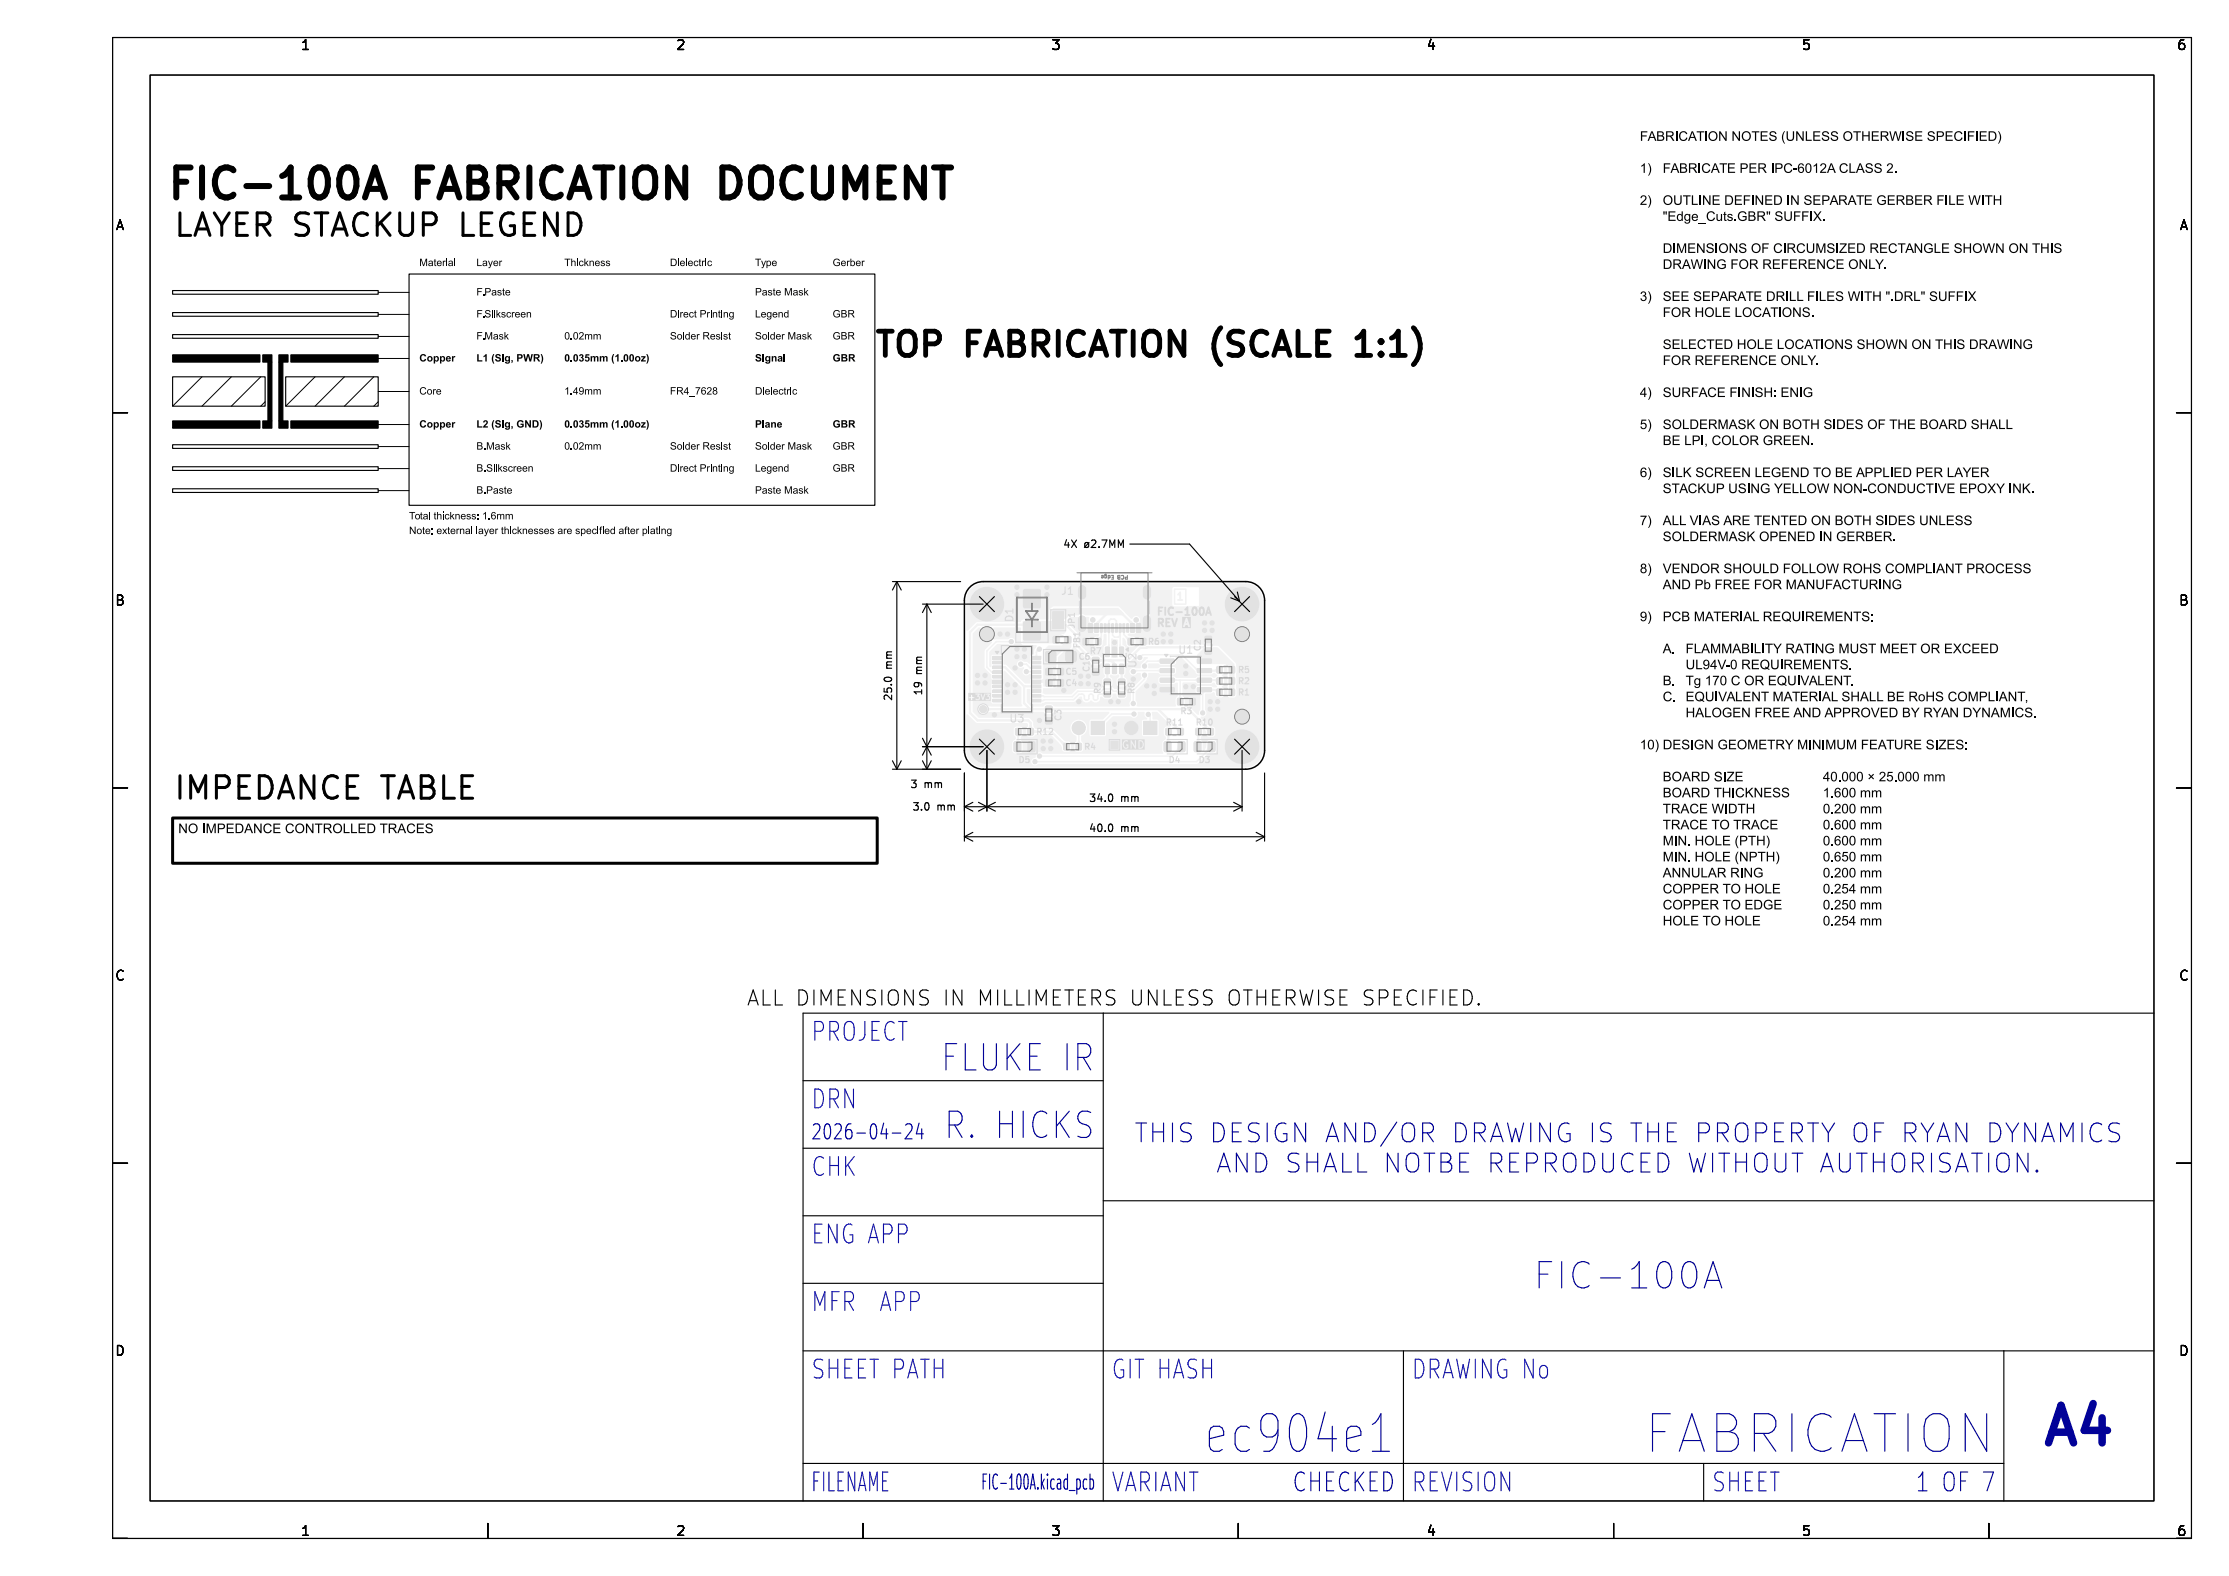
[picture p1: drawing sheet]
<svg xmlns="http://www.w3.org/2000/svg" width="297mm" height="210mm" viewBox="0 0 297 210" stroke-linecap="round" stroke-linejoin="round" font-family="sans-serif">
<defs><g id="words">
<g font-size="6.7" fill="#fff">
<text x="221.9" y="194">FABRICATION</text>
<text x="273" y="192.5">A4</text>
</g>
<g font-size="5.3" fill="#fff">
<text x="22" y="26.5">FIC-100A FABRICATION DOCUMENT</text>
<text x="163.5" y="194">ec904e1</text>
</g>
<text font-size="4.7" fill="#fff" x="205.8" y="171.8">FIC-100A</text>
<text font-size="4.3" fill="#fff" x="118.4" y="47.5">TOP FABRICATION (SCALE 1:1)</text>
<g font-size="4" fill="#fff">
<text x="23" y="31.5">LAYER STACKUP LEGEND</text>
<text x="23" y="106.5">IMPEDANCE TABLE</text>
<text x="126.7" y="143">FLUKE IR</text>
<text x="126.7" y="152">R. HICKS</text>
</g>
<text font-size="3.3" fill="#fff" x="108.6" y="154.3">THIS DESIGN AND/OR DRAWING IS THE PROPERTY OF RYAN DYNAMICSAND SHALL NOTBE REPRODUCED WITHOUT A</text>
<g font-size="2.7" fill="#fff">
<text x="102.7" y="134">ALL DIMENSIONS IN MILLIMETERS UNLESS OTHERWISE SPECIFIED.</text>
<text x="108" y="138.5">PROJECT</text>
<text x="108" y="147.5">DRN</text>
<text x="108" y="156.5">CHK</text>
<text x="108" y="165.5">ENG APP</text>
<text x="108" y="174.5">MFR APP</text>
<text x="108" y="183.5">SHEET PATH</text>
<text x="148" y="183.5">GIT HASH</text>
<text x="188" y="183.5">DRAWING No</text>
<text x="148" y="198.8">VARIANT</text>
<text x="174.8" y="198.8">CHECKED</text>
<text x="188" y="198.8">REVISION</text>
<text x="228" y="198.8">SHEET</text>
<text x="256.4" y="198.8">1 OF 7</text>
</g>
<g font-size="2" fill="#fff">
<text x="108" y="152">2026-04-24</text>
<text x="108" y="198.8">FILENAME</text>
</g>
<g font-size="1.7" fill="#fff">
<text x="40" y="6.6">1</text>
<text x="90" y="6.6">2</text>
<text x="140" y="6.6">3</text>
<text x="190" y="6.6">4</text>
<text x="240" y="6.6">5</text>
<text x="290" y="6.6">6</text>
<text x="15.5" y="30.6">A</text>
<text x="290.5" y="30.6">A</text>
<text x="15.5" y="80.6">B</text>
<text x="290.5" y="80.6">B</text>
<text x="15.5" y="130.6">C</text>
<text x="290.5" y="130.6">C</text>
<text x="15.5" y="180.6">D</text>
<text x="290.5" y="180.6">D</text>
<text x="40" y="204.7">1</text>
<text x="90" y="204.7">2</text>
<text x="140" y="204.7">3</text>
<text x="190" y="204.7">4</text>
<text x="240" y="204.7">5</text>
<text x="290" y="204.7">6</text>
</g>
<g font-size="1.3" fill="#fff">
<text x="142.2" y="73">4X ø2.7MM</text>
<text x="118.8" y="92.8" transform="rotate(-90 118.8 92.8)">25.0 mm</text>
<text x="122.8" y="92" transform="rotate(-90 122.8 92)">19 mm</text>
<text x="121.9" y="105">3 mm</text>
<text x="122.1" y="108">3.0 mm</text>
<text x="145.7" y="106.8">34.0 mm</text>
<text x="145.7" y="110.8">40.0 mm</text>
<text x="131.6" y="198.5">FIC-100A.kicad_pcb</text>
</g>
<text font-size=".7" fill="#fff" x="150.1" y="76.7" transform="rotate(180 150.1 76.7)">PCB Edge</text>
</g></defs>
<path d="M129.4 78l1-.4 .6-.1h35a2.5 2.5 0 0 1 2.5 2.5v20a2.5 2.5 0 0 1-2.5 2.5h-35a2.5 2.5 0 0 1-2.5-2.5v-20a2.5 2.5 0 0 1 .9-2z" fill="none" stroke="#000" stroke-width=".2"/>
<path d="M157 79.9h.5M157 79.2l.2-.3v1" fill="none" stroke="#f2f2f2" stroke-width=".25"/>
<path d="M140.7 82.4h.6v.5h-.6z" fill-rule="evenodd" fill="#f2f2f2"/>
<path d="M156.5 78.5h1.5v2h-1.5z" fill="none" stroke="#f2f2f2" stroke-width=".2"/>
<g fill="#f2f2f2">
<path d="M132.3 87.4h1.2v.4h-1.2z" fill-rule="evenodd"/>
<path d="M132.3 88.1h1.2v.4h-1.2z" fill-rule="evenodd"/>
<path d="M132.3 88.7h1.2v.4h-1.2z" fill-rule="evenodd"/>
<path d="M132.3 89.3h1.2v.4h-1.2z" fill-rule="evenodd"/>
<path d="M132.3 90h1.2v.4h-1.2z" fill-rule="evenodd"/>
<path d="M132.3 90.6h1.2v.4h-1.2z" fill-rule="evenodd"/>
<path d="M132.3 91.3h1.2v.4h-1.2z" fill-rule="evenodd"/>
<path d="M132.3 91.9h1.2v.4h-1.2z" fill-rule="evenodd"/>
<path d="M132.3 92.5h1.2v.4h-1.2z" fill-rule="evenodd"/>
<path d="M132.3 93.2h1.2v.4h-1.2z" fill-rule="evenodd"/>
<path d="M137.5 93.2h1.2v.4h-1.2z" fill-rule="evenodd"/>
<path d="M137.5 92.5h1.2v.4h-1.2z" fill-rule="evenodd"/>
<path d="M137.5 91.9h1.2v.4h-1.2z" fill-rule="evenodd"/>
<path d="M137.5 91.3h1.2v.4h-1.2z" fill-rule="evenodd"/>
<path d="M137.5 90.6h1.2v.4h-1.2z" fill-rule="evenodd"/>
<path d="M137.5 90h1.2v.4h-1.2z" fill-rule="evenodd"/>
<path d="M137.5 89.3h1.2v.4h-1.2z" fill-rule="evenodd"/>
<path d="M137.5 88.7h1.2v.4h-1.2z" fill-rule="evenodd"/>
<path d="M137.5 88.1h1.2v.4h-1.2z" fill-rule="evenodd"/>
<path d="M137.5 87.4h1.2v.4h-1.2z" fill-rule="evenodd"/>
<path d="M140.2 81.5h1.6v1h-1.6z" fill-rule="evenodd"/>
<path d="M140.2 82.8h1.6v1h-1.6z" fill-rule="evenodd"/>
<path d="M161 98.9l.7-.1 .2 .1v1.1l-.1 .2h-.6l-.2-.2z" fill-rule="evenodd"/>
<path d="M159.1 98.9l.7-.1 .2 .1v1.1l-.1 .2h-.6l-.2-.2z" fill-rule="evenodd"/>
<path d="M148 98.8h1v1h-1z" fill-rule="evenodd"/>
<path d="M137 97.1h.7v.8h-.7z" fill-rule="evenodd"/>
<path d="M135.3 97.1h.7v.8h-.7z" fill-rule="evenodd"/>
<path d="M147.1 92.2h.9v.6h-.9z" fill-rule="evenodd"/>
<path d="M147.1 90.5h.9v.7h-.9z" fill-rule="evenodd"/>
<path d="M136.4 82.9l.2-.1 2 .1v.2v2v.2h-.2h-2v-.2v-2z" fill-rule="evenodd"/>
<path d="M136.4 78.6l.2-.1 2 .1v.2v2v.2h-.2h-2v-.2v-2z" fill-rule="evenodd"/>
<path d="M156.9 93.1h.7v.8h-.7z" fill-rule="evenodd"/>
<path d="M158.6 93.1h.6v.8h-.6z" fill-rule="evenodd"/>
<path d="M161 97.1h.7v.8h-.7z" fill-rule="evenodd"/>
<path d="M159.3 97.1h.7v.8h-.7z" fill-rule="evenodd"/>
<path d="M145.6 89.2h.8v.7h-.8z" fill-rule="evenodd"/>
<path d="M145.6 87.6h.8v.8h-.8z" fill-rule="evenodd"/>
<path d="M137 98.9l.7-.1 .2 .1v1.1l-.1 .2h-.6l-.2-.2z" fill-rule="evenodd"/>
<path d="M135.1 98.9l.7-.1 .2 .1v1.1l-.1 .2h-.6l-.2-.2z" fill-rule="evenodd"/>
<path d="M149 92.2h.9v.6h-.9z" fill-rule="evenodd"/>
<path d="M149 90.5h.9v.7h-.9z" fill-rule="evenodd"/>
<path d="M141.9 84.8h.8v.9h-.8z" fill-rule="evenodd"/>
<path d="M140.3 84.8h.8v.9h-.8z" fill-rule="evenodd"/>
<path d="M163.8 90.3h.7v.9h-.7z" fill-rule="evenodd"/>
<path d="M162.2 90.3h.6v.9h-.6z" fill-rule="evenodd"/>
<path d="M139.4 86.9l.1-.1 1.1 .1 .1 .2-.1 1-.1 .1-1.1-.1-.1-.2z" fill-rule="evenodd"/>
<path d="M142.1 86.9l.1-.1 1.1 .1 .1 .2-.1 1-.1 .1-1.1-.1-.1-.2z" fill-rule="evenodd"/>
<path d="M140.9 90.6h.8v.8h-.8z" fill-rule="evenodd"/>
<path d="M139.4 90.6h.7v.8h-.7z" fill-rule="evenodd"/>
<path d="M139.3 95.7h.9v.7h-.9z" fill-rule="evenodd"/>
<path d="M139.3 94.1h.9v.8h-.9z" fill-rule="evenodd"/>
<path d="M163.8 88.8h.7v.9h-.7z" fill-rule="evenodd"/>
<path d="M162.2 88.8h.6v.9h-.6z" fill-rule="evenodd"/>
<path d="M154.6 87.8h1.8l.1 .1v.4l-.2 .1h-1.7l-.1-.2z" fill-rule="evenodd"/>
<path d="M154.6 89.1h1.8l.1 .1v.4l-.2 .1h-1.7l-.1-.2z" fill-rule="evenodd"/>
<path d="M154.6 90.4l1.8-.1 .1 .2v.3l-.2 .1h-1.7l-.1-.1z" fill-rule="evenodd"/>
<path d="M154.6 91.6h1.8l.1 .2v.3l-.2 .1h-1.7l-.1-.1z" fill-rule="evenodd"/>
<path d="M159.5 91.6h1.9v.2v.3l-.1 .1h-1.7l-.1-.1z" fill-rule="evenodd"/>
<path d="M159.5 90.4l1.9-.1v.2v.3l-.1 .1h-1.7l-.1-.1z" fill-rule="evenodd"/>
<path d="M159.5 89.1h1.9v.1v.4l-.1 .1h-1.7l-.1-.2z" fill-rule="evenodd"/>
<path d="M159.5 87.8h1.9v.1v.4l-.1 .1h-1.7l-.1-.2z" fill-rule="evenodd"/>
<path d="M141.8 99.1h.6v.8h-.6z" fill-rule="evenodd"/>
<path d="M143.4 99.1h.7v.8h-.7z" fill-rule="evenodd"/>
<path d="M140.9 89.1h.8v.8h-.8z" fill-rule="evenodd"/>
<path d="M139.4 89.1h.7v.8h-.7z" fill-rule="evenodd"/>
<path d="M157 97.1h.7v.8h-.7z" fill-rule="evenodd"/>
<path d="M155.3 97.1h.7v.8h-.7z" fill-rule="evenodd"/>
<path d="M163.8 91.8h.7v.9h-.7z" fill-rule="evenodd"/>
<path d="M162.2 91.8h.6v.9h-.6z" fill-rule="evenodd"/>
<path d="M144.3 85.1h.7v.8h-.7z" fill-rule="evenodd"/>
<path d="M146 85.1h.7v.8h-.7z" fill-rule="evenodd"/>
<path d="M151.4 83.1h.5l.1 .1v.9l-.1 .1-.4 .1-.1-.1z" fill-rule="evenodd"/>
<path d="M150.6 83.1h.4l.2 .1v.9l-.1 .1-.3 .1-.2-.1z" fill-rule="evenodd"/>
<path d="M149.6 83.1l.3 .1v1l-.1 .1-.2-.1z" fill-rule="evenodd"/>
<path d="M148.6 83.1l.3 .1v1l-.1 .1-.2-.1z" fill-rule="evenodd"/>
<path d="M148.1 83.1l.3 .1v1l-.1 .1-.2-.1z" fill-rule="evenodd"/>
<path d="M147.1 83.1l.3 .1v1l-.1 .1-.2-.1z" fill-rule="evenodd"/>
<path d="M145.8 83.1h.4l.2 .1v.9l-.1 .1-.4 .1-.1-.1z" fill-rule="evenodd"/>
<path d="M145 83.1h.5l.1 .1v.9l-.1 .1-.3 .1-.2-.1z" fill-rule="evenodd"/>
<path d="M145 83.1h.5l.1 .1v.9l-.1 .1-.3 .1-.2-.1z" fill-rule="evenodd"/>
<path d="M145.8 83.1h.4l.2 .1v.9l-.1 .1-.4 .1-.1-.1z" fill-rule="evenodd"/>
<path d="M146.6 83.1l.3 .1v1l-.1 .1-.2-.1z" fill-rule="evenodd"/>
<path d="M147.6 83.1l.3 .1v1l-.1 .1-.2-.1z" fill-rule="evenodd"/>
<path d="M149.1 83.1l.3 .1v1l-.1 .1-.2-.1z" fill-rule="evenodd"/>
<path d="M150.1 83.1l.3 .1v1l-.1 .1-.2-.1z" fill-rule="evenodd"/>
<path d="M150.6 83.1h.4l.2 .1v.9l-.1 .1-.3 .1-.2-.1z" fill-rule="evenodd"/>
<path d="M151.4 83.1h.5l.1 .1v.9l-.1 .1-.4 .1-.1-.1z" fill-rule="evenodd"/>
</g>
<g fill="#f2f2f2">
<circle cx="131" cy="94.5" r=".5"/>
<circle cx="165.5" cy="99.5" r="2.25"/>
<circle cx="131.5" cy="99.5" r="2.25"/>
<circle cx="131.5" cy="80.5" r="2.25"/>
<circle cx="165.5" cy="84.5" r=".5"/>
<circle cx="165.5" cy="95.5" r=".5"/>
<circle cx="131.5" cy="84.5" r=".5"/>
</g>
<path d="M144.2 78.5v.8M152.8 78.5v.8M144.2 82.6v1.1M152.8 82.6v1.1" fill="none" stroke="#f2f2f2" stroke-width="1"/>
<g fill="#f2f2f2">
<path d="M152 85.1h.7v.8h-.7z" fill-rule="evenodd"/>
<path d="M150.3 85.1h.7v.8h-.7z" fill-rule="evenodd"/>
<path d="M149.2 86.2h.4l.1 .1v1.1v.1h-.4l-.1-.1z" fill-rule="evenodd"/>
<path d="M148.2 86.2h.5l.1 .1v1.1l-.1 .1h-.3l-.2-.1z" fill-rule="evenodd"/>
<path d="M147.3 86.2h.4l.1 .1v1.1v.1h-.4l-.1-.1z" fill-rule="evenodd"/>
<path d="M147.3 88.5h.4l.1 .1v1v.2h-.4l-.1-.1z" fill-rule="evenodd"/>
<path d="M148.2 88.5h.5l.1 .1v1l-.1 .2h-.3l-.2-.1z" fill-rule="evenodd"/>
<path d="M149.2 88.5h.4l.1 .1v1v.2h-.4l-.1-.1z" fill-rule="evenodd"/>
<path d="M157 98.9l.7-.1 .2 .1v1.1l-.1 .2h-.6l-.2-.2z" fill-rule="evenodd"/>
<path d="M155.1 98.9l.7-.1 .2 .1 .1 1.1-.2 .2h-.6l-.2-.2z" fill-rule="evenodd"/>
<path d="M160.6 86.4h.8v.7h-.8z" fill-rule="evenodd"/>
<path d="M160.6 84.8h.8v.8h-.8z" fill-rule="evenodd"/>
<path d="M145.4 96.1h1.8v1.8h-1.8z" fill-rule="evenodd"/>
<path d="M152.4 96.1h1.8v1.8h-1.8z" fill-rule="evenodd"/>
</g>
<g fill="#f2f2f2">
<circle cx="165.5" cy="80.5" r="2.25"/>
<circle cx="143.7" cy="97" r=".9"/>
<circle cx="150.7" cy="97" r=".9"/>
<circle cx="134.2" cy="92.3" r=".3"/>
<circle cx="160.5" cy="84" r=".3"/>
<circle cx="161.2" cy="93.5" r=".3"/>
<circle cx="135.5" cy="87.5" r=".3"/>
<circle cx="155" cy="84.5" r=".3"/>
<circle cx="139" cy="98.8" r=".3"/>
<circle cx="135.2" cy="91.3" r=".3"/>
<circle cx="161.5" cy="84" r=".3"/>
<circle cx="131.3" cy="90" r=".3"/>
<circle cx="153.8" cy="91.4" r=".3"/>
<circle cx="139" cy="99.7" r=".3"/>
<circle cx="145" cy="90.1" r=".3"/>
<circle cx="161.5" cy="83" r=".3"/>
<circle cx="159" cy="91.5" r=".3"/>
<circle cx="158" cy="89.8" r=".3"/>
<circle cx="135.5" cy="78.2" r=".3"/>
<circle cx="145" cy="91.1" r=".3"/>
<circle cx="162.3" cy="93.5" r=".3"/>
<circle cx="161.3" cy="94.5" r=".3"/>
<circle cx="134.2" cy="84.5" r=".3"/>
<circle cx="136.5" cy="87.5" r=".3"/>
<circle cx="156" cy="85.5" r=".3"/>
<circle cx="144" cy="90.1" r=".3"/>
<circle cx="140" cy="98.8" r=".3"/>
<circle cx="158" cy="91.5" r=".3"/>
<circle cx="130.2" cy="90" r=".3"/>
<circle cx="158" cy="88.7" r=".3"/>
<circle cx="149" cy="93.5" r=".3"/>
<circle cx="153.8" cy="92.4" r=".3"/>
<circle cx="135.5" cy="79.3" r=".3"/>
<circle cx="160.5" cy="83" r=".3"/>
<circle cx="132.5" cy="95.3" r=".3"/>
<circle cx="148.5" cy="96.5" r=".3"/>
<circle cx="133.2" cy="84.5" r=".3"/>
<circle cx="139.5" cy="78.2" r=".3"/>
<circle cx="136.5" cy="86.5" r=".3"/>
<circle cx="139.5" cy="79.3" r=".3"/>
<circle cx="135.5" cy="86.5" r=".3"/>
<circle cx="162.3" cy="94.5" r=".3"/>
<circle cx="135.2" cy="92.3" r=".3"/>
<circle cx="155" cy="85.5" r=".3"/>
<circle cx="131.2" cy="91" r=".3"/>
<circle cx="138.5" cy="96" r=".3"/>
<circle cx="143.8" cy="93.5" r=".3"/>
<circle cx="148.5" cy="97.5" r=".3"/>
<circle cx="134.3" cy="91.3" r=".3"/>
<circle cx="148" cy="93.5" r=".3"/>
<circle cx="148.5" cy="85.6" r=".3"/>
<circle cx="151" cy="90.5" r=".3"/>
<circle cx="144" cy="91.1" r=".3"/>
<circle cx="156" cy="84.5" r=".3"/>
<circle cx="135.2" cy="89" r=".3"/>
<circle cx="140" cy="99.7" r=".3"/>
<circle cx="130.2" cy="91" r=".3"/>
<circle cx="141.7" cy="92" r=".3"/>
<circle cx="152.8" cy="91.4" r=".3"/>
<circle cx="152.5" cy="90" r=".3"/>
<circle cx="152.5" cy="88.8" r=".3"/>
<circle cx="151" cy="93.7" r=".3"/>
<circle cx="151.1" cy="95.2" r=".3"/>
<circle cx="136" cy="88.5" r=".3"/>
<circle cx="137.9" cy="101.5" r=".3"/>
<circle cx="136.8" cy="89.5" r=".3"/>
<circle cx="138.5" cy="100.7" r=".3"/>
<circle cx="153" cy="95.2" r=".3"/>
<circle cx="160.2" cy="95" r=".3"/>
<circle cx="151.9" cy="87.6" r=".3"/>
<circle cx="134.8" cy="85.5" r=".3"/>
<circle cx="151" cy="89.5" r=".3"/>
<circle cx="138.5" cy="86.5" r=".3"/>
</g>
<path d="M131 94.5h27.3l3 3M132.9 88.9h1l2.6 2.6M136.5 91.5h1.6M136.5 91.5v2.2l.7 .8M137.5 84.1l-.8-.9h-6.4l-1 1.1v10.7l.9 1h6.8l.3 .3v1.2h2.8l2 2M141 83.3h1l1.2 1.2v1.2l2.3 2.3h4.8l1.6-1.7h.9v-.1h7.7l.5 .6M146.1 83.7v-.6l1.6-1.6h1.6l1.6 1.6v.6M148 88l.5 .5v.6M154.3 94.5l3 3" fill="none" stroke="#f2f2f2" stroke-width=".3"/>
<g fill="none" stroke="#f2f2f2" stroke-width=".2">
<path d="M134.8 85.5h-2l-1.3 1.3v2.1l.6 .6h.8M135.7 97.5v1.9l-.1 .1M136 88.5h.7l.5 .5h.8l.1-.1M136.7 89.5h1.4M138.5 86.5l-.4 .4v.7l-.1-.1M143.7 97h.1M143.7 97v2.5M146.7 83.7v1.4l-.4 .4M147.6 92.5l-1.2 .1-.1 .5a.31 .31 0 0 1-.3 .2 .31 .31 0 0 1-.3-.2v-.4a.31 .31 0 0 0-.3-.2 .31 .31 0 0 0-.3 .2v.4a.31 .31 0 0 1-.3 .2 .31 .31 0 0 1-.3-.2l-.1-.5-.6-.1-.8 .7h-3.9l-.1 .2h-.9M147.6 89.1v1.8M148.2 83.7v.9l.3 .3h.5l.2-.2M148.7 83.7v-1l-.2-.2h-.5l-.2 .2v4l-.2 .2"/>
<path d="M149.2 83.7v3l.2 .2M149.4 89.1l.1 1.8M149.5 92.5l-.4-.4h-.8l-.3-.3h-.9l-.3 .3h-3.2l-.7 .7h-3.8l-.1-.1h-.9M149.7 83.7v.9l1 .9M151.1 95.1h-3l-1.8 1.9M151.9 87.6l.3-.3h5.3l2.1 2.1h2.8l.1-.2M152.5 90v.5l-1.5 1.5v1.7M153 95.2l.3 .2v1.6M155.5 88.1h-2.6l-.4 .4v.3M155.5 90.6h6.9l.1 .1M155.5 89.4h-4.4l-.1 .1M155.7 97.5v1.9l-.1 .1"/>
<path d="M157.2 90.6v2.9M157.4 99.5l-1.2 1.2h-17.7M159.7 97.5v1.9l-.1 .1M161.4 99.5l-2 2h-21.5M162.5 92.2l-.3-.3h-1.7l-.2 .2v2.9"/>
</g>
<g fill="#f2f2f2">
<path d="M159.2 89.1l.2-.1a1.4 1.4 0 0 0 1.1 .1v.3h-1z" fill-rule="evenodd"/>
<path d="M149.2 83.7l.2 .5-.1 .2h-.1l-.1-.2z" fill-rule="evenodd"/>
<path d="M160.5 90.6l.8-.3 .4 .2 .1 .2-.4 .2z" fill-rule="evenodd"/>
<path d="M139.7 86h1.8l.3-.3v-.9l.8-.1 .1 .1v1.5l-.2 .2h-.7l-1 1v1.4l-.2 .3 .2 1.2-.2 .3 .1 .7-.2 .1h-1.4l-.1-.1v-.4h-1.4l-.1-.1 .1-.3 1.4-.1v-3.7z" fill-rule="evenodd"/>
<path d="M137.2 96.6h.3l.1 .4 .1 .1-.4 .4-.4-.3 .2-.3z" fill-rule="evenodd"/>
<path d="M137.7 97.1l.1 .2 .3 .1v.2l-.2 .1-.2 .2-.4-.4z" fill-rule="evenodd"/>
<path d="M159.3 97.8l.4-.3 .3 .3-.1 .2-.1 .4h-.2z" fill-rule="evenodd"/>
<path d="M151.1 89.2l.5 .1v.2l-.4 .2-.2-.2z" fill-rule="evenodd"/>
<path d="M132.1 89.6l.2-.2 .6 .1-.6 .2z" fill-rule="evenodd"/>
<path d="M148.7 83h.1l.1 .2-.2 .4-.1-.4z" fill-rule="evenodd"/>
<path d="M148.7 92l.8 .1v.4l-.5 .2a.42 .42 0 0 0-.3-.5z" fill-rule="evenodd"/>
<path d="M157.2 92.6h.1l.2 .4 .1 .1-.4 .4-.3-.3 .2-.2z" fill-rule="evenodd"/>
<path d="M159.5 87.2l1-.9 1.7-.1 2.3 2.3v4.1l-.1 .1-.5 .1-.2-.2v-3.6l-.4-.5h-3.7z" fill-rule="evenodd"/>
<path d="M150.5 83l.3-.2 .2 .3-.1 .6h-.3l.1-.4z" fill-rule="evenodd"/>
<path d="M150.5 83l.3-.2 .2 .3-.1 .6h-.3l.1-.4z" fill-rule="evenodd"/>
<path d="M147.7 83h.1l.1 .2-.2 .4-.1-.4z" fill-rule="evenodd"/>
<path d="M146.3 87.6l.2 .2 .4 .1v.2l-.3 .1-.3 .2-.3-.4z" fill-rule="evenodd"/>
<path d="M131.1 94l.9 .4v.2l-.9 .4-.1-.5z" fill-rule="evenodd"/>
<path d="M146.1 85h.1a.45 .45 0 0 0 .5-.2h.1l-.1 .8-.4-.1z" fill-rule="evenodd"/>
<path d="M140 81.3l.4-.3h8.5l.8 .8-.1 .2h-5a.81 .81 0 0 0-.9 0h-1.2l-.5 .5h-1.9l-.1-.1z" fill-rule="evenodd"/>
<path d="M160.5 91.9l.8-.3 .1 .1a.33 .33 0 0 1 .4 .3l-.5 .2z" fill-rule="evenodd"/>
<path d="M148.2 83.7l.2 .5-.1 .2h-.1l-.1-.2z" fill-rule="evenodd"/>
<path d="M147.5 89.2l.3 .5a.33 .33 0 0 1-.3 .4l-.2-.4z" fill-rule="evenodd"/>
<path d="M149.2 83.7l.2 .5-.1 .2h-.1l-.1-.2z" fill-rule="evenodd"/>
<path d="M161 99.3l.4 .2v.7h-.3l-.4 .2-.2-.1 .4-.6z" fill-rule="evenodd"/>
<path d="M149.4 90.1h.1l.1 .2 .2 .2-.3 .4-.4-.4 .2-.2z" fill-rule="evenodd"/>
<path d="M129.5 78.3l.7-.4 .8-.1h35a2.25 2.25 0 0 1 2.2 2.2v20.3a2.25 2.25 0 0 1-2.2 1.9h-35.3a2.25 2.25 0 0 1-1.9-2.2v-1h6.1v1l.1 .3 .2 .1h.7l.2-.1 .2-.3-.1-1-.2-.7 .3-.4v-.7l-.2-.3-.2-.1h-.6l-.2 .3v.8l.3 .5-.5 .6h-6.1v-3.7v-.1h.2l1.2 1.2h6.6a.38 .38 0 0 1 .1 .5l-.2 .3v.7l.2 .2 .8 .1 .2-.3h.3h1.8l1.3 1.3 .2 .5a.41 .41 0 0 0 .4 .5h.5l.2-.2 .1-.9a.56 .56 0 0 0-.6-.3l-.4-.2-1.5-1.4-2.1-.1-.3-.2h4.8v.2a1.33 1.33 0 0 0 .8 1v.6l-.3 .5 .1 .7 .2 .3h.6l.2-.1 .2-.3-.1-.7-.2-.4v-.6a1.11 1.11 0 0 0 .3-1.9 1.11 1.11 0 0 0-1.8 .7h-4.8l-.1-.7-.7-.6h-6.6l-.8-.7v-3h2.5l.1 1.8 1.3 .1 .2-.2v-2.4l-.1-.1h-1.4l-.1 .1v.7h-2.5v-7.5l.8-.8 .3 .1a1.17 1.17 0 0 0-.2 1.2 1.17 1.17 0 0 0 1.1 .7l.5-.1 .1 .1-1 1v2.4l.9 .9v.6l.2 .1 1.3-.1 .1-1 .1-.1h.1l2.2 2.2v2.1l.1 .3-.1 .1h-4.1l-.6-.2a.73 .73 0 0 0-.9 .2 .73 .73 0 0 0 .1 1 .73 .73 0 0 0 1-.1l.4-.1h7l.4 .2 .6 .1 .5-.3h7.3v.2l-.9 .8-1.7 .1v1.9l.2 .2 1.9-.1 .1-1.7 .9-.8 2.3-.1a.54 .54 0 0 0 .7 .2 .54 .54 0 0 0 .3-.7h.1h.7l.1 .1a.55 .55 0 0 0 .4 .7l-.1 .2h-.5l-.1 .1v2l.2 .1h1.9l.1-.2v-1.9l-.2-.1h-.6l-.1-.6a.33 .33 0 0 1 .1-.4h.6l1.8 1.8-.1 .1h-.5l-.3 .3v.8l.3 .5-.5 .6v1l.1 .3-.1 .1h-16a.55 .55 0 0 0-.7-.1 .55 .55 0 0 0-.2 .7 .53 .53 0 0 0-.5 .7 .53 .53 0 0 0 .9 .1h21.1l1.4-1.3 1-.1 .2-.4v-1l-.1-.3-.3-.1h-.6l-.2 .1-.3 1.1-.2 .3-.1-.1-.1-1-.2-.7 .3-.4v-.7l.3 .1 .1 .4a.41 .41 0 0 0 .4 .5h.6l.2-.2v-.9a.54 .54 0 0 0-.6-.3l-.4-.2-.9-.9v-.2l.5-.1h3.9a1.1 1.1 0 0 0 1.5 1.1 1.1 1.1 0 0 0 .3-1.9 1.1 1.1 0 0 0-1.8 .6v.2h-3.9a.56 .56 0 0 0 .1-.9v-2.1h.8l.3-.2 .2 .2a.43 .43 0 0 0 .4 .5h.5l.3-.3v-.7l-.3-.4 .3-.3v-.8l-.3-.4 .3-.4v-.7l.1-.1 .3 .3 .1 3.6 .2 .2 .6 .1 .2-.2 .2-.2-.1-4.2-2.3-2.3-1.6-.1-.3-.1h-7.7l-.9 .1-1.8 1.6-.2-.1v-1.3l-.3-.3v-.9h.1l.2 .2 .2 .5a.43 .43 0 0 0 .3 .5h.6l.2-.2 .1-.8a.6 .6 0 0 0-.7-.4l-.3-.1v-.2l.2-.1h13.9a1.1 1.1 0 0 0 1.5 1.1 1.1 1.1 0 0 0 .3-1.8 1.1 1.1 0 0 0-1.8 .5v.2h-13.2l.2-.2 .1-1.1a.54 .54 0 0 0 .3-.9 .54 .54 0 0 0-.9 .3l-.2-.1-1.7-1.6h-8.6l-.6 .5v1.1l-.1 .1h-3.3l-.2 .1-.3 .3h-5.7l-1.4 1.2v-.1v-4.3l.2-.7 .4-.5h26.8l.1 2.3h3.5v-2.5l-3.4-.1a.19 .19 0 0 0-.2 .3h-26.8z" fill-rule="evenodd"/>
<path d="M157.6 91l1.6-.1 .4 .2h1.7l.4-.1 .5 .4-.1 .2h-.2l-.6-.2h-1.8l-.2 .3v.4a.43 .43 0 0 0 .6 .3v.1v2l-.2 .8-1.2-1.1-.7-.1v-1l-.2-.3v-.2z" fill-rule="evenodd"/>
<path d="M136.8 91.8l.5 .1v1.7l.2 .2h1.2l.6-.3h3.8l.8-.7 .3 .1a.64 .64 0 0 0 .4 .7 .64 .64 0 0 0 .7-.3l.2 .1a.62 .62 0 0 0 .7 .2 .62 .62 0 0 0 .4-.7l.2-.1 .3 .3h.8l.3-.2 .1-.5h.4l.1 .3a.4 .4 0 0 0 .3 .4l.9-.1 .1-.2v-.6a.66 .66 0 0 0-.7-.3l-1-.1-.3-.3 .1-.4v-.5v-.2l-.2-.1a.19 .19 0 0 1-.1-.3 .19 .19 0 0 1 .2-.1l.6 .1 .3-.1a.22 .22 0 0 1 .1 .2 .22 .22 0 0 1-.1 .2l-.2 .2 .1 .8 .2 .2 .9-.1 .1-.2v-.6l-.3-.5 .1-.4v-1.2l.1-.1 .5-.1 .7-.7h.1a.55 .55 0 0 0 .6 .5 .55 .55 0 0 0 .5-.5h.4l.2 .1-.8 .6a.56 .56 0 0 0-.2 .7l-.1 .1h-.5a.51 .51 0 0 0-.7 0 .51 .51 0 0 0 0 .7 .51 .51 0 0 0 .7 0l.2-.1h.4l.1 .7-1.4 1.5v1.5a.66 .66 0 0 0-.2 .7h-10l-.4-.2-.6-.1-.5 .3h-1.6l-.6-.6z" fill-rule="evenodd"/>
<path d="M153 88.4h1.2l.5 .2h1.8l.2-.3-.1-.7h.7l2 1.9a.35 .35 0 0 0 .3 .4h1.7l.4-.2 .3 .1a.27 .27 0 0 1 .1 .2 .27 .27 0 0 1-.2 .3h-.2l-.4-.2h-1.7l-.5 .2h-2.3l-.4-.2h-1.8l-.3 .4 .1 .4 .2 .2h1.8l.3-.1h.2v1.6v.2l-.2 .3v1h-5.1l-.2-.1a.6 .6 0 0 0-.1-.7v-1.2l1.4-1.4 .3-.5v-.5h1.2l.5 .2h1.7l.3-.3v-.5l-.2-.2h-1.8l-.5 .2h-1.1l-.1-.1z" fill-rule="evenodd"/>
<path d="M141 87.5l.8-.8h.8l.3-.3 .1-.2 .1-.1 2.4 2.5 .8 .1 .4-.3a.23 .23 0 0 1 .2-.1 .23 .23 0 0 1 .2 .2l-.1 1.2 .2 .4-.3 .4v.6l.1 .4-.4 .3h-3l-.9 .7h-3.5a.32 .32 0 0 1-.2-.4v-.4h1.5l.3-.2 .2-1.1-.1-1.2 .1-.3z" fill-rule="evenodd"/>
<path d="M132.3 83.7l3.7-.1v2l.2 .3 .2 .1h1.6l.2 .1-.4 .5v.6l-.5 .2v1h-.1l-.3-.2h-.4a.52 .52 0 0 0-.8-.1 .52 .52 0 0 0-.1 .7 .52 .52 0 0 0 .8 .1l.1 .1a.72 .72 0 0 0-.1 .8 .71 .71 0 0 0 .8 0l.3 .1h1.2l.1 .1v.3l-1.4 .1-.1 .1-.1 .6h-.6l-2.5-2.5-.4-.1v-1.1l-.1-.1h-1.4l-.1 1.3a.2 .2 0 0 1-.2 .3l-.1-.2v-1.8l1.1-1.1h1.4a.53 .53 0 0 0 .8 .1 .53 .53 0 0 0 0-.8 .53 .53 0 0 0-.8 .1h-1.6a.15 .15 0 0 1-.2 0 .15 .15 0 0 1-.1-.1 1.39 1.39 0 0 0-.1-1.4z" fill-rule="evenodd"/>
<path d="M148.1 85.1h.1l.2 .1 .5 .1 .1 2.2-.1 .1h-.9z" fill-rule="evenodd"/>
<path d="M142.2 82.6l.4-.4h1.2a.74 .74 0 0 1 .8 0h.5v.1a.56 .56 0 0 0 .5 .9l.1 1.1 .1 .1 .5 .1h.1v.3h-.3a.39 .39 0 0 0-.4 .4l.1 .8 .2 .2h.6a.68 .68 0 0 0 .3-.8l.2-.9h.3v1.4l-.3 .3-.1 1.4h-.3l-.4-.3-.9 .1-1.8-1.8v-1.2l-1.4-1.4z" fill-rule="evenodd"/>
<path d="M138.2 86.3l.3 .2 .1 .3-.6 .1v-.2z" fill-rule="evenodd"/>
<path d="M147.7 83.7l.2 .5-.1 .2h-.1l-.1-.2z" fill-rule="evenodd"/>
<path d="M159.2 90.5l.4-.2 .8 .3-.8 .3-.4-.2z" fill-rule="evenodd"/>
<path d="M149.7 83.7l.2 .5-.1 .2h-.1l-.1-.2z" fill-rule="evenodd"/>
<path d="M135.3 97.8l.4-.3 .3 .3-.1 .2-.1 .4h-.2l-.1-.4z" fill-rule="evenodd"/>
<path d="M160.6 96.9l.2-.2 .4 .3h.2l-.1 .5-.4 .2z" fill-rule="evenodd"/>
<path d="M160.1 92.2l.4-.3 .2 .3-.3 .1-.1 .2h-.1z" fill-rule="evenodd"/>
<path d="M136.3 82.8l5.6-.1 .1 .2v1.3l-.2 .3h-.3l-.2 .2-.1 1h-4.8l-.2-.1z" fill-rule="evenodd"/>
<path d="M149.2 85.9h.1l.2 .2 .1 .1-.1 .6-.3-.4z" fill-rule="evenodd"/>
<path d="M147.5 90.1h.1l.2 .3 .1 .1-.4 .4-.3-.4 .2-.2z" fill-rule="evenodd"/>
<path d="M161.7 90.5l.5-.2 .3 .5-.4 .3-.1-.2-.3-.2z" fill-rule="evenodd"/>
<path d="M137.3 89.4h.2l.6 .2-.6 .1-.2-.1z" fill-rule="evenodd"/>
<path d="M135.6 98.3h.2v.4l.2 .2-.4 .6-.4-.6 .2-.2z" fill-rule="evenodd"/>
<path d="M149.4 89.2l.3 .5a.33 .33 0 0 1-.3 .4l-.2-.4z" fill-rule="evenodd"/>
<path d="M155.3 97.8l.4-.3 .4 .3-.2 .2-.1 .4h-.2l-.1-.4z" fill-rule="evenodd"/>
<path d="M147.7 85.9h.1v.5l-.2 .4-.2-.6 .2-.1z" fill-rule="evenodd"/>
<path d="M160.5 89.4l.8-.3 .4 .2 .1 .2-.5 .2z" fill-rule="evenodd"/>
<path d="M154.3 89.3l.4-.2 .8 .3-.9 .2-.3-.1z" fill-rule="evenodd"/>
<path d="M146.2 82.8l.3 .2a.68 .68 0 0 0-.1 .7h-.3l-.1-.6z" fill-rule="evenodd"/>
<path d="M161.7 89.3l.2-.1 .2-.3 .4 .4-.3 .4-.5-.2z" fill-rule="evenodd"/>
<path d="M138.1 93.3l.6-.1 .2 .1v.1l-.2 .2z" fill-rule="evenodd"/>
<path d="M132.9 88.9l.6-.2 .2 .1v.2l-.2 .1z" fill-rule="evenodd"/>
<path d="M150.1 84.8l.4 .2h.3l-.1 .5-.4 .2-.1-.4-.2-.4z" fill-rule="evenodd"/>
<path d="M146.2 82.8l.3 .2a.68 .68 0 0 0-.1 .7h-.3l-.1-.6z" fill-rule="evenodd"/>
<path d="M159.6 98.3h.2v.4l.2 .2-.4 .6-.4-.6 .2-.2z" fill-rule="evenodd"/>
<path d="M138 87.2h.2l.1 .3-.2 .1-.2-.1z" fill-rule="evenodd"/>
<path d="M148.4 88.2l.2 .3-.1 .6-.3 .1a.81 .81 0 0 0 0-.8z" fill-rule="evenodd"/>
<path d="M137.5 91.3h1.2v.9h-1.1z" fill-rule="evenodd"/>
<path d="M138.1 92.7l.6-.2 .2 .1v.2l-.2 .1z" fill-rule="evenodd"/>
<path d="M146.7 83.7l.2 .5-.1 .2h-.1l-.1-.2z" fill-rule="evenodd"/>
<path d="M155.6 90.6l.8-.3 .4 .2v.2l-.4 .2z" fill-rule="evenodd"/>
<path d="M154.3 88l.3-.2 .9 .3-.8 .3-.4-.2z" fill-rule="evenodd"/>
<path d="M155.6 98.3h.2v.4l.2 .2-.4 .6-.4-.6 .2-.2z" fill-rule="evenodd"/>
<path d="M161.7 91.8h.6l.2 .4-.4 .3-.1-.3-.3-.2z" fill-rule="evenodd"/>
<path d="M156.6 96.9l.2-.2 .4 .3h.2l-.1 .5-.4 .2z" fill-rule="evenodd"/>
<path d="M141.5 98.7l.4 .3h.3l-.1 .5-.4 .2-.1-.4-.3-.3z" fill-rule="evenodd"/>
<path d="M157 99.3l.4 .2v.7h-.3l-.4 .2-.2-.1 .4-.6z" fill-rule="evenodd"/>
<path d="M146.7 92.4h.2l.3-.3 .3 .4-.3 .4-.2-.2-.3-.1z" fill-rule="evenodd"/>
<path d="M137.3 88.9l.2-.1 .6 .1-.6 .2h-.2z" fill-rule="evenodd"/>
<path d="M143.7 98.6h.1l.2 .4 .1 .1-.4 .4-.3-.3 .2-.2z" fill-rule="evenodd"/>
<path d="M145.3 87.6a.29 .29 0 0 0 .5 0l.2 .4-.5 .3-.4-.5z" fill-rule="evenodd"/>
</g>
<g fill="#fff">
<circle cx="134.2" cy="92.3" r=".15"/>
<circle cx="160.5" cy="84" r=".15"/>
<circle cx="161.2" cy="93.5" r=".15"/>
<circle cx="135.5" cy="87.5" r=".15"/>
<circle cx="155" cy="84.5" r=".15"/>
<circle cx="139" cy="98.8" r=".15"/>
<circle cx="135.3" cy="91.2" r=".15"/>
<circle cx="161.5" cy="84" r=".15"/>
<circle cx="131.2" cy="90" r=".15"/>
<circle cx="153.8" cy="91.4" r=".15"/>
<circle cx="139" cy="99.7" r=".15"/>
<circle cx="145" cy="90.1" r=".15"/>
<circle cx="161.5" cy="83" r=".15"/>
<circle cx="159" cy="91.5" r=".15"/>
<circle cx="158" cy="89.8" r=".15"/>
<circle cx="135.5" cy="78.2" r=".15"/>
<circle cx="145" cy="91.1" r=".15"/>
<circle cx="162.3" cy="93.5" r=".15"/>
<circle cx="161.2" cy="94.5" r=".15"/>
<circle cx="134.3" cy="84.5" r=".15"/>
<circle cx="136.5" cy="87.5" r=".15"/>
<circle cx="156" cy="85.5" r=".15"/>
<circle cx="144" cy="90.1" r=".15"/>
<circle cx="140" cy="98.8" r=".15"/>
<circle cx="158" cy="91.5" r=".15"/>
<circle cx="130.2" cy="90" r=".15"/>
<circle cx="158" cy="88.7" r=".15"/>
<circle cx="149" cy="93.5" r=".15"/>
<circle cx="153.8" cy="92.4" r=".15"/>
<circle cx="135.5" cy="79.2" r=".15"/>
<circle cx="160.5" cy="83" r=".15"/>
<circle cx="132.5" cy="95.3" r=".15"/>
<circle cx="148.5" cy="96.5" r=".15"/>
<circle cx="133.2" cy="84.5" r=".15"/>
<circle cx="139.5" cy="78.2" r=".15"/>
<circle cx="136.5" cy="86.5" r=".15"/>
<circle cx="139.5" cy="79.2" r=".15"/>
<circle cx="135.5" cy="86.5" r=".15"/>
<circle cx="162.3" cy="94.5" r=".15"/>
<circle cx="135.3" cy="92.3" r=".15"/>
<circle cx="155" cy="85.5" r=".15"/>
<circle cx="131.2" cy="91" r=".15"/>
<circle cx="138.5" cy="96" r=".15"/>
<circle cx="143.8" cy="93.5" r=".15"/>
<circle cx="148.5" cy="97.5" r=".15"/>
<circle cx="134.2" cy="91.2" r=".15"/>
<circle cx="148" cy="93.5" r=".15"/>
<circle cx="148.5" cy="85.6" r=".15"/>
<circle cx="151" cy="90.5" r=".15"/>
<circle cx="144" cy="91.1" r=".15"/>
<circle cx="156" cy="84.5" r=".15"/>
<circle cx="135.3" cy="89" r=".15"/>
<circle cx="140" cy="99.7" r=".15"/>
<circle cx="130.2" cy="91" r=".15"/>
<circle cx="141.7" cy="92" r=".15"/>
<circle cx="152.8" cy="91.4" r=".15"/>
<circle cx="152.5" cy="90" r=".15"/>
<circle cx="152.5" cy="88.8" r=".15"/>
<circle cx="151" cy="93.7" r=".15"/>
<circle cx="151.1" cy="95.2" r=".15"/>
<circle cx="136" cy="88.5" r=".15"/>
<circle cx="137.9" cy="101.5" r=".15"/>
<circle cx="136.7" cy="89.5" r=".15"/>
<circle cx="138.5" cy="100.7" r=".15"/>
<circle cx="153" cy="95.2" r=".15"/>
<circle cx="160.2" cy="95" r=".15"/>
<circle cx="151.9" cy="87.6" r=".15"/>
<circle cx="134.8" cy="85.5" r=".15"/>
<circle cx="151" cy="89.5" r=".15"/>
<circle cx="138.5" cy="86.5" r=".15"/>
<circle cx="165.5" cy="99.5" r="1.35"/>
<circle cx="131.5" cy="99.5" r="1.35"/>
<circle cx="131.5" cy="80.5" r="1.35"/>
<circle cx="151.4" cy="82.6" r=".33"/>
<circle cx="145.6" cy="82.6" r=".33"/>
</g>
<path d="M144.2 78.5v.8M152.8 78.5v.8M144.2 82.6v1.1M152.8 82.6v1.1" fill="none" stroke="#fff" stroke-width=".6"/>
<g fill="#fff">
<circle cx="165.5" cy="80.5" r="1.35"/>
<circle cx="146.3" cy="97" r=".45"/>
<circle cx="143.7" cy="97" r=".45"/>
<circle cx="153.3" cy="97" r=".45"/>
<circle cx="150.7" cy="97" r=".45"/>
</g>
<g fill="#e2e2e2">
<path d="M140.2 82.5h1.6v.3h-1.6z" fill-rule="evenodd"/>
<path d="M132.3 87.4h1.2v.5h-1.2z" fill-rule="evenodd"/>
<path d="M132.3 88h1.2v.5h-1.2z" fill-rule="evenodd"/>
<path d="M132.3 88.7h1.2v.4l-1.2 .1z" fill-rule="evenodd"/>
<path d="M132.3 89.3h1.2v.5h-1.2z" fill-rule="evenodd"/>
<path d="M132.3 89.9h1.2v.5h-1.2z" fill-rule="evenodd"/>
<path d="M132.3 90.6h1.2v.4l-1.2 .1z" fill-rule="evenodd"/>
<path d="M132.3 91.2h1.2v.5h-1.2z" fill-rule="evenodd"/>
<path d="M132.3 91.9l1.2-.1v.5h-1.2z" fill-rule="evenodd"/>
<path d="M132.3 92.5h1.2v.4l-1.2 .1z" fill-rule="evenodd"/>
<path d="M132.3 93.1h1.2v.5h-1.2z" fill-rule="evenodd"/>
<path d="M137.5 93.1h1.2v.5h-1.2z" fill-rule="evenodd"/>
<path d="M137.5 92.5h1.2v.4l-1.2 .1z" fill-rule="evenodd"/>
<path d="M137.5 91.9l1.2-.1v.5h-1.2z" fill-rule="evenodd"/>
<path d="M137.5 91.2h1.2v.5h-1.2z" fill-rule="evenodd"/>
<path d="M137.5 90.6h1.2v.4l-1.2 .1z" fill-rule="evenodd"/>
<path d="M137.5 89.9h1.2v.5h-1.2z" fill-rule="evenodd"/>
<path d="M137.5 89.3h1.2v.5h-1.2z" fill-rule="evenodd"/>
<path d="M137.5 88.7h1.2v.4l-1.2 .1z" fill-rule="evenodd"/>
<path d="M137.5 88h1.2v.5h-1.2z" fill-rule="evenodd"/>
<path d="M137.5 87.4h1.2v.5h-1.2z" fill-rule="evenodd"/>
<path d="M140.2 81.5h1.6v1h-1.6z" fill-rule="evenodd"/>
<path d="M140.2 82.8h1.6v1h-1.6z" fill-rule="evenodd"/>
<path d="M161 98.8h.7l.3 .1v1.1l-.2 .2h-.6l-.3-.1v-1.1z" fill-rule="evenodd"/>
<path d="M159.1 98.8h.7l.3 .1v1.1l-.2 .2h-.6l-.3-.1v-1.1z" fill-rule="evenodd"/>
<path d="M148 98.7h1v1.1h-1z" fill-rule="evenodd"/>
<path d="M136.9 97h.8v1h-.8z" fill-rule="evenodd"/>
<path d="M135.3 97h.8v1h-.8z" fill-rule="evenodd"/>
<path d="M147.1 92.1h.9v.8h-.9z" fill-rule="evenodd"/>
<path d="M147.1 90.5h.9v.7h-.9z" fill-rule="evenodd"/>
<path d="M136.4 82.9l.2-.1h1.8l.2 .1 .1 .1v2.1l-.1 .2-.2 .1h-1.8l-.2-.1-.1-.2v-2.1z" fill-rule="evenodd"/>
<path d="M136.4 78.6l.2-.1h1.8l.2 .1 .1 .1v2.1l-.1 .2-.2 .1h-1.8l-.2-.1-.1-.2v-2.1z" fill-rule="evenodd"/>
<path d="M156.9 93h.7v1h-.7z" fill-rule="evenodd"/>
<path d="M158.5 93h.8v1h-.8z" fill-rule="evenodd"/>
<path d="M160.9 97h.8v1h-.8z" fill-rule="evenodd"/>
<path d="M159.3 97h.8v1h-.8z" fill-rule="evenodd"/>
<path d="M145.5 89.1h.2h.8v.2v.7l-.2 .1-.8-.1v-.2z" fill-rule="evenodd"/>
<path d="M145.5 87.6l.2-.1 .8 .1v.1v.7l-.2 .1-.8-.1v-.2z" fill-rule="evenodd"/>
<path d="M137 98.8h.7l.3 .1v1.1l-.2 .2h-.6l-.3-.1v-1.1z" fill-rule="evenodd"/>
<path d="M135.1 98.8h.7l.3 .1v1.1l-.2 .2h-.6l-.3-.1v-1.1z" fill-rule="evenodd"/>
<path d="M149 92.1h.9v.8h-.9z" fill-rule="evenodd"/>
<path d="M149 90.5h.9v.7h-.9z" fill-rule="evenodd"/>
<path d="M141.9 84.8l.1-.1 .7 .1 .1 .2-.1 .7-.2 .1-.6-.1-.1-.2z" fill-rule="evenodd"/>
<path d="M140.3 84.8l.2-.1 .6 .1 .1 .2-.1 .7-.1 .1-.7-.1-.1-.2z" fill-rule="evenodd"/>
<path d="M163.8 90.3h.7v.9h-.7z" fill-rule="evenodd"/>
<path d="M162.1 90.3h.8v.9h-.8z" fill-rule="evenodd"/>
<path d="M139.3 86.8h.2h1.2l.1 .2-.1 1.2h-.2h-1.2l-.1-.2z" fill-rule="evenodd"/>
<path d="M142 86.8h.2h1.2l.1 .2-.1 1.2h-.2h-1.2l-.1-.2z" fill-rule="evenodd"/>
<path d="M140.9 90.5h.2h.6l.1 .2-.1 .8h-.2h-.6l-.1-.2z" fill-rule="evenodd"/>
<path d="M139.3 90.5h.2h.7v.2v.8h-.2h-.7l-.1-.2z" fill-rule="evenodd"/>
<path d="M139.3 95.6h.2h.7l.1 .2-.1 .7h-.2h-.7l-.1-.2z" fill-rule="evenodd"/>
<path d="M139.3 94.1l.2-.1 .7 .1 .1 .1-.1 .7-.2 .1-.7-.1-.1-.2z" fill-rule="evenodd"/>
<path d="M163.8 88.8h.7v.9h-.7z" fill-rule="evenodd"/>
<path d="M162.1 88.8h.8v.9h-.8z" fill-rule="evenodd"/>
<path d="M154.6 87.8h1.8l.2 .1-.1 .4-.1 .1h-1.8l-.1-.1z" fill-rule="evenodd"/>
<path d="M154.6 89.1l1.8-.1 .2 .2-.1 .4-.1 .1h-1.8l-.1-.2z" fill-rule="evenodd"/>
<path d="M154.6 90.3h1.8l.2 .2-.1 .4-.1 .1h-1.8l-.1-.2z" fill-rule="evenodd"/>
<path d="M154.6 91.6h1.8l.2 .1-.1 .4-.1 .2-1.8-.1-.1-.1z" fill-rule="evenodd"/>
<path d="M159.5 91.6h1.9l.1 .1v.4l-.2 .2-1.7-.1-.2-.1z" fill-rule="evenodd"/>
<path d="M159.5 90.3h1.9l.1 .2v.4l-.2 .1h-1.7l-.2-.2z" fill-rule="evenodd"/>
<path d="M159.5 89.1l1.9-.1 .1 .2v.4l-.2 .1h-1.7l-.2-.2z" fill-rule="evenodd"/>
<path d="M159.5 87.8h1.9l.1 .1v.4l-.2 .1h-1.7l-.2-.1z" fill-rule="evenodd"/>
<path d="M141.7 99h.8v1h-.8z" fill-rule="evenodd"/>
<path d="M143.4 99h.7v1h-.7z" fill-rule="evenodd"/>
<path d="M140.9 89h.2h.6l.1 .2-.1 .8h-.2h-.6l-.1-.2z" fill-rule="evenodd"/>
<path d="M139.3 89h.2h.7v.2v.8h-.2h-.7l-.1-.2z" fill-rule="evenodd"/>
<path d="M156.9 97h.8v1h-.8z" fill-rule="evenodd"/>
<path d="M155.3 97h.8v1h-.8z" fill-rule="evenodd"/>
<path d="M163.8 91.8h.7v.9h-.7z" fill-rule="evenodd"/>
<path d="M162.1 91.8h.8v.9h-.8z" fill-rule="evenodd"/>
<path d="M144.3 85h.8v1h-.8z" fill-rule="evenodd"/>
<path d="M145.9 85h.8v1h-.8z" fill-rule="evenodd"/>
<path d="M151.4 83.1h.5l.1 .1 .1 .9-.2 .2h-.4l-.1-.1z" fill-rule="evenodd"/>
<path d="M150.6 83.1h.5l.1 .1v.9l-.1 .2h-.4l-.1-.1z" fill-rule="evenodd"/>
<path d="M149.6 83.1h.3v1.2l-.3-.1z" fill-rule="evenodd"/>
<path d="M148.6 83.1h.3v1.2l-.3-.1z" fill-rule="evenodd"/>
<path d="M148.1 83.1h.3v1.2l-.3-.1z" fill-rule="evenodd"/>
<path d="M147.1 83.1h.3v1.2l-.3-.1z" fill-rule="evenodd"/>
<path d="M145.8 83.1h.5l.1 .1v.9l-.1 .2h-.4l-.1-.1z" fill-rule="evenodd"/>
<path d="M145 83.1h.5l.1 .1 .1 .9-.2 .2h-.4l-.1-.1z" fill-rule="evenodd"/>
<path d="M145 83.1h.5l.1 .1 .1 .9-.2 .2h-.4l-.1-.1z" fill-rule="evenodd"/>
<path d="M145.8 83.1h.5l.1 .1v.9l-.1 .2h-.4l-.1-.1z" fill-rule="evenodd"/>
<path d="M146.6 83.1h.3v1.2l-.3-.1z" fill-rule="evenodd"/>
<path d="M147.6 83.1h.3v1.2l-.3-.1z" fill-rule="evenodd"/>
<path d="M149.1 83.1h.3v1.2l-.3-.1z" fill-rule="evenodd"/>
<path d="M150.1 83.1h.3v1.2l-.3-.1z" fill-rule="evenodd"/>
<path d="M150.6 83.1h.5l.1 .1v.9l-.1 .2h-.4l-.1-.1z" fill-rule="evenodd"/>
<path d="M151.4 83.1h.5l.1 .1 .1 .9-.2 .2h-.4l-.1-.1z" fill-rule="evenodd"/>
</g>
<g fill="#e2e2e2">
<circle cx="131" cy="94.5" r=".55"/>
<circle cx="165.5" cy="99.5" r="2.3"/>
<circle cx="131.5" cy="99.5" r="2.3"/>
<circle cx="131.5" cy="80.5" r="2.3"/>
<circle cx="165.5" cy="84.5" r="1"/>
<circle cx="165.5" cy="95.5" r="1"/>
<circle cx="131.5" cy="84.5" r="1"/>
<circle cx="151.4" cy="82.6" r=".37"/>
<circle cx="145.6" cy="82.6" r=".37"/>
</g>
<path d="M144.2 78.5v.8M152.8 78.5v.8M144.2 82.6v1.1M152.8 82.6v1.1" fill="none" stroke="#e2e2e2" stroke-width="1.1"/>
<g fill="#e2e2e2">
<path d="M151.9 85h.8v1h-.8z" fill-rule="evenodd"/>
<path d="M150.3 85h.8v1h-.8z" fill-rule="evenodd"/>
<path d="M149.2 86.2l.4-.1 .2 .2v1.1l-.1 .2h-.4l-.2-.1z" fill-rule="evenodd"/>
<path d="M148.2 86.2l.5-.1 .1 .2 .1 1.1-.2 .2h-.4l-.1-.1z" fill-rule="evenodd"/>
<path d="M147.3 86.2l.4-.1 .2 .2v1.1l-.1 .2h-.4l-.2-.1z" fill-rule="evenodd"/>
<path d="M147.3 88.5l.4-.1 .2 .1v1.2l-.1 .1h-.4l-.2-.1z" fill-rule="evenodd"/>
<path d="M148.2 88.5l.5-.1 .1 .1 .1 1.2-.2 .1h-.4l-.1-.1z" fill-rule="evenodd"/>
<path d="M149.2 88.5l.4-.1 .2 .1v1.2l-.1 .1h-.4l-.2-.1z" fill-rule="evenodd"/>
<path d="M157 98.8h.7l.3 .1v1.1l-.2 .2h-.6l-.3-.1v-1.1z" fill-rule="evenodd"/>
<path d="M155.1 98.8h.7l.3 .1v1.1l-.2 .2h-.6l-.3-.1v-1.1z" fill-rule="evenodd"/>
<path d="M160.5 86.3l.2-.1 .8 .1v.2v.7l-.2 .1-.8-.1v-.2z" fill-rule="evenodd"/>
<path d="M160.5 84.8l.2-.1 .8 .1v.2v.6l-.2 .1-.8-.1v-.2z" fill-rule="evenodd"/>
<path d="M145.3 96.1h1.9v1.8h-1.9z" fill-rule="evenodd"/>
<path d="M152.3 96.1h1.9v1.8h-1.9z" fill-rule="evenodd"/>
<path d="M132.3 87.4h1.2v.4h-1.2z" fill-rule="evenodd"/>
<path d="M132.3 88.1h1.2v.4h-1.2z" fill-rule="evenodd"/>
<path d="M132.3 88.7h1.2v.4h-1.2z" fill-rule="evenodd"/>
<path d="M132.3 89.3h1.2v.4h-1.2z" fill-rule="evenodd"/>
<path d="M132.3 90h1.2v.4h-1.2z" fill-rule="evenodd"/>
<path d="M132.3 90.6h1.2v.4h-1.2z" fill-rule="evenodd"/>
<path d="M132.3 91.3h1.2v.4h-1.2z" fill-rule="evenodd"/>
<path d="M132.3 91.9h1.2v.4h-1.2z" fill-rule="evenodd"/>
<path d="M132.3 92.5h1.2v.4h-1.2z" fill-rule="evenodd"/>
<path d="M132.3 93.2h1.2v.4h-1.2z" fill-rule="evenodd"/>
<path d="M137.5 93.2h1.2v.4h-1.2z" fill-rule="evenodd"/>
<path d="M137.5 92.5h1.2v.4h-1.2z" fill-rule="evenodd"/>
<path d="M137.5 91.9h1.2v.4h-1.2z" fill-rule="evenodd"/>
<path d="M137.5 91.3h1.2v.4h-1.2z" fill-rule="evenodd"/>
<path d="M137.5 90.6h1.2v.4h-1.2z" fill-rule="evenodd"/>
<path d="M137.5 90h1.2v.4h-1.2z" fill-rule="evenodd"/>
<path d="M137.5 89.3h1.2v.4h-1.2z" fill-rule="evenodd"/>
<path d="M137.5 88.7h1.2v.4h-1.2z" fill-rule="evenodd"/>
<path d="M137.5 88.1h1.2v.4h-1.2z" fill-rule="evenodd"/>
<path d="M137.5 87.4h1.2v.4h-1.2z" fill-rule="evenodd"/>
<path d="M161 98.9l.7-.1 .2 .1v1.1l-.1 .2h-.6l-.2-.2z" fill-rule="evenodd"/>
<path d="M159.1 98.9l.7-.1 .2 .1v1.1l-.1 .2h-.6l-.2-.2z" fill-rule="evenodd"/>
<path d="M137 97.1h.7v.8h-.7z" fill-rule="evenodd"/>
<path d="M135.3 97.1h.7v.8h-.7z" fill-rule="evenodd"/>
<path d="M147.1 92.2h.9v.6h-.9z" fill-rule="evenodd"/>
<path d="M147.1 90.5h.9v.7h-.9z" fill-rule="evenodd"/>
<path d="M156.9 93.1h.7v.8h-.7z" fill-rule="evenodd"/>
<path d="M158.6 93.1h.6v.8h-.6z" fill-rule="evenodd"/>
<path d="M161 97.1h.7v.8h-.7z" fill-rule="evenodd"/>
<path d="M159.3 97.1h.7v.8h-.7z" fill-rule="evenodd"/>
<path d="M145.6 89.2h.8v.7h-.8z" fill-rule="evenodd"/>
<path d="M145.6 87.6h.8v.8h-.8z" fill-rule="evenodd"/>
<path d="M137 98.9l.7-.1 .2 .1v1.1l-.1 .2h-.6l-.2-.2z" fill-rule="evenodd"/>
<path d="M135.1 98.9l.7-.1 .2 .1v1.1l-.1 .2h-.6l-.2-.2z" fill-rule="evenodd"/>
<path d="M149 92.2h.9v.6h-.9z" fill-rule="evenodd"/>
<path d="M149 90.5h.9v.7h-.9z" fill-rule="evenodd"/>
<path d="M141.9 84.8h.8v.9h-.8z" fill-rule="evenodd"/>
<path d="M140.3 84.8h.8v.9h-.8z" fill-rule="evenodd"/>
<path d="M163.8 90.3h.7v.9h-.7z" fill-rule="evenodd"/>
<path d="M162.2 90.3h.6v.9h-.6z" fill-rule="evenodd"/>
<path d="M139.4 86.9l.1-.1 1.1 .1 .1 .2-.1 1-.1 .1-1.1-.1-.1-.2z" fill-rule="evenodd"/>
<path d="M142.1 86.9l.1-.1 1.1 .1 .1 .2-.1 1-.1 .1-1.1-.1-.1-.2z" fill-rule="evenodd"/>
<path d="M140.9 90.6h.8v.8h-.8z" fill-rule="evenodd"/>
<path d="M139.4 90.6h.7v.8h-.7z" fill-rule="evenodd"/>
<path d="M139.3 95.7h.9v.7h-.9z" fill-rule="evenodd"/>
<path d="M139.3 94.1h.9v.8h-.9z" fill-rule="evenodd"/>
<path d="M163.8 88.8h.7v.9h-.7z" fill-rule="evenodd"/>
<path d="M162.2 88.8h.6v.9h-.6z" fill-rule="evenodd"/>
<path d="M154.6 87.8h1.8l.1 .1v.4l-.2 .1h-1.7l-.1-.2z" fill-rule="evenodd"/>
<path d="M154.6 89.1h1.8l.1 .1v.4l-.2 .1h-1.7l-.1-.2z" fill-rule="evenodd"/>
<path d="M154.6 90.4l1.8-.1 .1 .2v.3l-.2 .1h-1.7l-.1-.1z" fill-rule="evenodd"/>
<path d="M154.6 91.6h1.8l.1 .2v.3l-.2 .1h-1.7l-.1-.1z" fill-rule="evenodd"/>
<path d="M159.5 91.6h1.9v.2v.3l-.1 .1h-1.7l-.1-.1z" fill-rule="evenodd"/>
<path d="M159.5 90.4l1.9-.1v.2v.3l-.1 .1h-1.7l-.1-.1z" fill-rule="evenodd"/>
<path d="M159.5 89.1h1.9v.1v.4l-.1 .1h-1.7l-.1-.2z" fill-rule="evenodd"/>
<path d="M159.5 87.8h1.9v.1v.4l-.1 .1h-1.7l-.1-.2z" fill-rule="evenodd"/>
<path d="M141.8 99.1h.6v.8h-.6z" fill-rule="evenodd"/>
<path d="M143.4 99.1h.7v.8h-.7z" fill-rule="evenodd"/>
<path d="M140.9 89.1h.8v.8h-.8z" fill-rule="evenodd"/>
<path d="M139.4 89.1h.7v.8h-.7z" fill-rule="evenodd"/>
<path d="M157 97.1h.7v.8h-.7z" fill-rule="evenodd"/>
<path d="M155.3 97.1h.7v.8h-.7z" fill-rule="evenodd"/>
<path d="M163.8 91.8h.7v.9h-.7z" fill-rule="evenodd"/>
<path d="M162.2 91.8h.6v.9h-.6z" fill-rule="evenodd"/>
<path d="M144.3 85.1h.7v.8h-.7z" fill-rule="evenodd"/>
<path d="M146 85.1h.7v.8h-.7z" fill-rule="evenodd"/>
<path d="M151.4 83.1h.5l.1 .1v.9l-.1 .1-.4 .1-.1-.1z" fill-rule="evenodd"/>
<path d="M150.6 83.1h.4l.2 .1v.9l-.1 .1-.3 .1-.2-.1z" fill-rule="evenodd"/>
<path d="M149.6 83.1l.3 .1v1l-.1 .1-.2-.1z" fill-rule="evenodd"/>
<path d="M148.6 83.1l.3 .1v1l-.1 .1-.2-.1z" fill-rule="evenodd"/>
<path d="M148.1 83.1l.3 .1v1l-.1 .1-.2-.1z" fill-rule="evenodd"/>
<path d="M147.1 83.1l.3 .1v1l-.1 .1-.2-.1z" fill-rule="evenodd"/>
<path d="M145.8 83.1h.4l.2 .1v.9l-.1 .1-.4 .1-.1-.1z" fill-rule="evenodd"/>
<path d="M145 83.1h.5l.1 .1v.9l-.1 .1-.3 .1-.2-.1z" fill-rule="evenodd"/>
<path d="M145 83.1h.5l.1 .1v.9l-.1 .1-.3 .1-.2-.1z" fill-rule="evenodd"/>
<path d="M145.8 83.1h.4l.2 .1v.9l-.1 .1-.4 .1-.1-.1z" fill-rule="evenodd"/>
<path d="M146.6 83.1l.3 .1v1l-.1 .1-.2-.1z" fill-rule="evenodd"/>
<path d="M147.6 83.1l.3 .1v1l-.1 .1-.2-.1z" fill-rule="evenodd"/>
<path d="M149.1 83.1l.3 .1v1l-.1 .1-.2-.1z" fill-rule="evenodd"/>
<path d="M150.1 83.1l.3 .1v1l-.1 .1-.2-.1z" fill-rule="evenodd"/>
<path d="M150.6 83.1h.4l.2 .1v.9l-.1 .1-.3 .1-.2-.1z" fill-rule="evenodd"/>
<path d="M151.4 83.1h.5l.1 .1v.9l-.1 .1-.4 .1-.1-.1z" fill-rule="evenodd"/>
</g>
<g fill="#e2e2e2">
<circle cx="165.5" cy="80.5" r="2.3"/>
<circle cx="143.7" cy="97" r=".95"/>
<circle cx="150.7" cy="97" r=".95"/>
<circle cx="134.2" cy="92.2" r=".35"/>
<circle cx="160.5" cy="84" r=".35"/>
<circle cx="161.2" cy="93.5" r=".35"/>
<circle cx="135.5" cy="87.5" r=".35"/>
<circle cx="155" cy="84.5" r=".35"/>
<circle cx="139" cy="98.8" r=".35"/>
<circle cx="135.3" cy="91.2" r=".35"/>
<circle cx="161.5" cy="84" r=".35"/>
<circle cx="131.2" cy="90" r=".35"/>
<circle cx="153.8" cy="91.4" r=".35"/>
<circle cx="139" cy="99.8" r=".35"/>
<circle cx="145" cy="90.1" r=".35"/>
<circle cx="161.5" cy="83" r=".35"/>
<circle cx="159" cy="91.5" r=".35"/>
<circle cx="158" cy="89.8" r=".35"/>
<circle cx="135.5" cy="78.3" r=".35"/>
<circle cx="145" cy="91.1" r=".35"/>
<circle cx="162.3" cy="93.5" r=".35"/>
<circle cx="161.2" cy="94.5" r=".35"/>
<circle cx="134.2" cy="84.5" r=".35"/>
<circle cx="136.5" cy="87.5" r=".35"/>
<circle cx="156" cy="85.5" r=".35"/>
<circle cx="144" cy="90.1" r=".35"/>
<circle cx="140" cy="98.8" r=".35"/>
<circle cx="158" cy="91.5" r=".35"/>
<circle cx="130.2" cy="90" r=".35"/>
<circle cx="158" cy="88.7" r=".35"/>
<circle cx="149" cy="93.5" r=".35"/>
<circle cx="153.8" cy="92.4" r=".35"/>
<circle cx="135.5" cy="79.2" r=".35"/>
<circle cx="160.5" cy="83" r=".35"/>
<circle cx="132.5" cy="95.3" r=".35"/>
<circle cx="148.5" cy="96.5" r=".35"/>
<circle cx="133.2" cy="84.5" r=".35"/>
<circle cx="139.5" cy="78.3" r=".35"/>
<circle cx="136.5" cy="86.5" r=".35"/>
<circle cx="139.5" cy="79.2" r=".35"/>
<circle cx="135.5" cy="86.5" r=".35"/>
<circle cx="162.3" cy="94.5" r=".35"/>
<circle cx="135.3" cy="92.2" r=".35"/>
<circle cx="155" cy="85.5" r=".35"/>
<circle cx="131.2" cy="91" r=".35"/>
<circle cx="138.5" cy="96" r=".35"/>
<circle cx="143.8" cy="93.5" r=".35"/>
<circle cx="148.5" cy="97.5" r=".35"/>
<circle cx="134.2" cy="91.2" r=".35"/>
<circle cx="148" cy="93.5" r=".35"/>
<circle cx="148.5" cy="85.6" r=".35"/>
<circle cx="151" cy="90.5" r=".35"/>
<circle cx="144" cy="91.1" r=".35"/>
<circle cx="156" cy="84.5" r=".35"/>
<circle cx="135.3" cy="89" r=".35"/>
<circle cx="140" cy="99.8" r=".35"/>
<circle cx="130.2" cy="91" r=".35"/>
<circle cx="141.8" cy="92" r=".35"/>
<circle cx="152.8" cy="91.4" r=".35"/>
<circle cx="152.5" cy="90" r=".35"/>
<circle cx="152.5" cy="88.8" r=".35"/>
<circle cx="151" cy="93.7" r=".35"/>
<circle cx="151.1" cy="95.1" r=".35"/>
<circle cx="136" cy="88.5" r=".35"/>
<circle cx="137.9" cy="101.5" r=".35"/>
<circle cx="136.7" cy="89.5" r=".35"/>
<circle cx="138.5" cy="100.7" r=".35"/>
<circle cx="153" cy="95.2" r=".35"/>
<circle cx="160.2" cy="95" r=".35"/>
<circle cx="151.9" cy="87.6" r=".35"/>
<circle cx="134.8" cy="85.5" r=".35"/>
<circle cx="151" cy="89.5" r=".35"/>
<circle cx="138.5" cy="86.5" r=".35"/>
</g>
<path d="M144.2 78.5v.8M152.8 78.5v.8M144.2 82.6v1.1M152.8 82.6v1.1" fill="none" stroke="#e2e2e2" stroke-width="1"/>
<g fill="#e2e2e2">
<path d="M152 85.1h.7v.8h-.7z" fill-rule="evenodd"/>
<path d="M150.3 85.1h.7v.8h-.7z" fill-rule="evenodd"/>
<path d="M149.2 86.2h.4l.1 .1v1.1v.1h-.4l-.1-.1z" fill-rule="evenodd"/>
<path d="M148.2 86.2h.5l.1 .1v1.1l-.1 .1h-.3l-.2-.1z" fill-rule="evenodd"/>
<path d="M147.3 86.2h.4l.1 .1v1.1v.1h-.4l-.1-.1z" fill-rule="evenodd"/>
<path d="M147.3 88.5h.4l.1 .1v1v.2h-.4l-.1-.1z" fill-rule="evenodd"/>
<path d="M148.2 88.5h.5l.1 .1v1l-.1 .2h-.3l-.2-.1z" fill-rule="evenodd"/>
<path d="M149.2 88.5h.4l.1 .1v1v.2h-.4l-.1-.1z" fill-rule="evenodd"/>
<path d="M157 98.9l.7-.1 .2 .1v1.1l-.1 .2h-.6l-.2-.2z" fill-rule="evenodd"/>
<path d="M155.1 98.9l.7-.1 .2 .1 .1 1.1-.2 .2h-.6l-.2-.2z" fill-rule="evenodd"/>
<path d="M160.6 86.4h.8v.7h-.8z" fill-rule="evenodd"/>
<path d="M160.6 84.8h.8v.8h-.8z" fill-rule="evenodd"/>
</g>
<g fill="#dbdbdb">
<path d="M158.1 82.8l.1 .2h-.2z"/>
<path d="M157.5 82.2h1.2v1.5h-1.2v-.3h.1a.12 .12 0 0 0 .1 .2 .12 .12 0 0 0 .2-.1v-.2h.3l.1 .2a.12 .12 0 0 0 .2 .1 .12 .12 0 0 0 0-.2l-.3-1-.1-.1-.5 1.1h-.1z" fill-rule="evenodd"/>
</g>
<g fill="none" stroke="#dbdbdb" stroke-width=".25">
<path d="M154.4 83l.5-.1 .1-.1-.1-.3-.1-.1h-.4v1M154.4 81.4h.3M154.6 83l.4 .4M154.9 81h-.5v.9M155.3 81v.9M155.4 82.9h.3M155.9 82.4h-.5v1h.5M156.2 82.4l.3 1 .3-1M156.3 81a.4 .4 0 0 0-.5 0 .4 .4 0 0 0-.1 .5 .37 .37 0 0 0 .2 .4 .37 .37 0 0 0 .4 0M156.7 81.6h.8M157.9 81.9h.6M157.9 81.2l.3-.2v.9"/>
<path d="M159 81h.1a.53 .53 0 0 1 .4 .4 .53 .53 0 0 1-.4 .5 .66 .66 0 0 1-.1-.9zM160 81h.1a.53 .53 0 0 1 .3 .4 .53 .53 0 0 1-.3 .5 .67 .67 0 0 1-.1-.9zM160.7 81.9l.3-.9 .4 .9M160.8 81.7h.5"/>
</g>
<path d="M134.7 95.2v.8l.2 .2h.2l.2-.2v-.8M135.7 95.2h.6l-.3 .4 .3 .1v.4l-.2 .1-.4-.1" fill="none" stroke="#dbdbdb" stroke-width=".15"/>
<path d="M129 92.3h3v1.1h-3v-.5l.4 .1 .1 .3v-.3h.3l-.3-.1v-.3l-.1 .3h-.4v-.4l1.3 .1-.1 .2 .2 .1v.2l-.1 .1-.3-.1v.1l.1 .1 .4-.1 .1-.3-.2-.2 .2-.2 .3 .8h.1l.3-.8 .4 .1-.2 .2 .3 .1-.1 .3-.3-.1v.2h.3l.2-.2v-.2l-.1-.2 .1-.2v-.1h-.7l-.2 .6-.3-.6-.1 .1-.1-.1-1.5 .1z" fill-rule="evenodd" fill="#dbdbdb"/>
<path d="M142.4 83.3l.6 .1 .2 .2M142.8 82.9l-.1-.3-.3-.1v.4h.8M143.2 81.7v.5M143.2 81.9h-.8l.2 .3M159.9 100.8a.4 .4 0 0 1 .5 .4 .4 .4 0 0 1-.5 .4zM160.6 100.8h.5l-.2 .3 .2 .1v.3l-.1 .1-.4-.1" fill="none" stroke="#dbdbdb" stroke-width=".15"/>
<g fill="#dbdbdb">
<path d="M151.8 98.8a.43 .43 0 0 1 .5 .4 .43 .43 0 0 1-.5 .4z" fill-rule="evenodd"/>
<path d="M149.5 98.5h3v1.4h-3v-.8h.1l.1 .5 .3 .2 .3-.1v-.5l-.3 .1 .2 .1v.2a.41 .41 0 0 1-.5-.5 .41 .41 0 0 1 .6-.3v-.1h.3l.1 1.1 .1-.1v-.7l.4 .7h.1l.1-1h.3v1.1l.5-.1 .2-.2v-.6l-.4-.3-.3 .1-.5-.1v.8l-.5-.8-.1 .1h-.8l-.2 .4h-.1z" fill-rule="evenodd"/>
</g>
<g fill="none" stroke="#dbdbdb" stroke-width=".15">
<path d="M141.9 78.2v.7a.32 .32 0 0 1-.4 .3M142.3 79.2h.6M142.3 78.5l.3-.3v1M133.4 87.1v-1.1h4.2v1.1M133.4 93.9v1.1h4.2v-1.1M134 82.3a.54 .54 0 0 1 .6-.2 .54 .54 0 0 1 .4 .6h-1zM135 81.1v.6M135 81.4h-1l.2 .3M138.3 97.5l.4-.1v-.3h-.4v.8M138.5 97.5l.2 .4M139 97.9h.5M139 97.3l.3-.2v.8"/>
<path d="M139.8 97.1h.3l.2 .2-.5 .6h.5M140.6 95.1v-.5l.3 .3v-.2h.4l.1 .1-.1 .3M140.6 95.4a.35 .35 0 0 0 .4 .5 .35 .35 0 0 0 .3-.5M142.6 90.6a.36 .36 0 0 0-.5 .4 .36 .36 0 0 0 .5 .3M142.6 89.1a.36 .36 0 0 0-.5 .4 .36 .36 0 0 0 .5 .3M143.1 85.8v.4h.8M143.1 90.5l-.2 .6h.5M143.1 85.1h.2l.1 .1 .2-.2 .2 .1 .1 .4h-.8zM143.3 90.8v.6M143.3 89.1h-.3l-.1 .3h.4v.4l-.1 .1-.3-.1M143.4 85.2v.3M143.4 85.9v.3"/>
<path d="M143.9 84.3v.4M143.9 84.5h-.8l.2 .2M144.4 87.1a.35 .35 0 0 0-.5 .4 .35 .35 0 0 0 .5 .3M144.4 88.9a.35 .35 0 0 0 .3 .5 .35 .35 0 0 0 .3-.5M144.7 99.5l.3-.1 .1-.3h-.4v.8M144.8 99.5l.3 .4M145.1 87.1h-.3l-.1 .2v.4l.1 .2 .3-.1v-.4h-.3l-.1 .1M145.1 88.1v.5M145.1 88.4h-.8l.2 .2M145.4 86.7h.4v-.3l-.4-.1v.8M145.6 86.7l.3 .4M145.6 99l-.2 .6h.5"/>
<path d="M145.8 99.3v.6M146.1 86.3h.6l-.4 .8M146.2 91.1l.1 .1v.2l-.4 .1-.1-.3 .2-.1h.4l.2 .1v.2M146.2 92.3v-.4h-.3l-.1 .4h.8M146.6 91.8l-.4 .3M150.4 88.2h.8l.2 .2v.2l-.2 .2h-.8M150.7 91.2l-.2-.1-.2 .1v.2l.2 .1 .2-.1M150.7 91.2l.1-.1h.2l.1 .1v.2l-.1 .1h-.2l-.1-.1M150.7 91.2v.2M150.7 92.3v-.4h-.3l-.1 .4h.8M151.1 91.8l-.4 .3M151.4 87.2v.6l-.8-.6-.2 .2 .1 .4"/>
<path d="M153.2 85.5l.3-.1 .1-.3h-.4v.8M153.3 85.5l.3 .4M154.3 85.1h-.2l-.1 .2-.1 .4 .2 .2 .2-.1v-.4h-.2l-.2 .1M155.5 96.2h.4v-.3l-.4-.1v.8M155.7 96.2l.3 .4M156.3 96.6h.4M156.3 96l.2-.2v.8M157.1 96.6h.4M157.1 96l.2-.2v.8M157.2 86.1v.8l.2 .2h.2l.2-.2v-.8M157.5 94.7h.4v-.3l-.4-.1v.8M157.7 94.7l.2 .4"/>
<path d="M158.2 94.3h.5l-.3 .3 .3 .1v.3l-.1 .1-.4-.1M158.2 87.1h.6M158.2 86.3l.3-.2v1M159.2 86.1a.36 .36 0 0 0 .3 .5 .36 .36 0 0 0 .4-.5M159.5 96.2h.4v-.3l-.4-.1v.8M159.7 96.2l.3 .4M159.9 85.3v.5l-.5-.5-.3 .2 .1 .3M160.3 96.6h.4M160.3 96l.2-.2v.8M161.1 95.9l.1-.1a.43 .43 0 0 1 .3 .4 .43 .43 0 0 1-.3 .4l-.1-.3zM165.2 92.2h.3l.1-.3-.4-.1v.8M165.2 89.2h.3l.1-.3-.4-.1v.8"/>
<path d="M165.2 90.7h.3l.1-.3-.4-.1v.8M165.3 90.7l.3 .4M165.3 89.2l.3 .4M165.3 92.2l.3 .4M165.9 90.4l.3-.1 .2 .2-.5 .6h.5M165.9 92.6h.5M165.9 92l.3-.2v.8M166.3 88.8h-.3l-.1 .4h.4v.3l-.1 .1-.3-.1M135.9 100.8a.4 .4 0 0 1 .5 .4 .4 .4 0 0 1-.5 .4zM137.1 100.8h-.4v.4h.4v.3l-.1 .1-.3-.1M155.9 100.8a.4 .4 0 0 1 .5 .4 .4 .4 0 0 1-.5 .4zM156.9 100.8l-.2 .5h.5"/>
<path d="M157.1 101.1v.5"/>
</g>
<g fill="#dbdbdb" stroke="#dbdbdb" stroke-width=".13">
<path d="M132.6 86.8h.5l-.2 .3z"/>
<path d="M155.2 87.2h.4l-.2 .3z"/>
<path d="M150 86.6l.3-.3v.5z"/>
</g>
<g fill="none" stroke="#dbdbdb" stroke-width=".13">
<path d="M135.3 79.8v5.8h4.4v-5.8M135.5 98.5h2.7v2h-2.7M136.3 97h.4M136.3 98h.4M139.2 95.1v.3M140 81.3h2v2.8h-2zM140.3 95.1v.3M140.4 90.5h.3M140.4 91.5h.3M140.4 89h.3M140.4 90h.3M141.3 84.7h.4"/>
<path d="M141.3 85.8h.4M142.7 99h.5M143 86.5h-4v2h4M143.8 80.1v1.7M145.3 85h.4M145.3 86h.4M145.5 88.6v.3M146.5 88.6v.3M147 87.1v1.8M147 91.4v.5M147.8 98.6h1.4v1.4h-1.4zM148.1 91.4v.5"/>
<path d="M148.9 91.4v.5M150 91.4v.5M150 87.1v1.8M151.3 85h.4M151.3 86h.4M153.2 80.1v1.7M155.5 98.5h2.7v2h-2.7M155.9 87.5v-.1h4.2v.1M155.9 92.5v.1h4.2v-.1M156.3 97h.4M156.3 98h.4M157.8 93h.5"/>
<path d="M157.8 94h.5M159.5 98.5h2.7v2h-2.7M160.3 97h.4M160.3 98h.4M160.5 85.8v.3M161.5 85.8v.3M163.1 90.2h.5M163.1 91.3h.5M163.1 88.7h.5M163.1 89.8h.5M163.1 91.7h.5M163.1 92.8h.5"/>
<path d="M142.7 100h.5"/>
<circle cx="131" cy="94.5" r=".7"/>
</g>
<g fill="none" stroke="#818181" stroke-width=".13">
<path d="M135.5 79.6v4.7zM135.5 79.6h4l-4 .1zM139.5 79.6v4.7zM143.5 76.3h10M144 76.3h9v7.4h-9zM146.8 76.7h.2v.3h-.2v-.1l.2-.1M147.2 76.7l.3 .1-.1 .2h-.2M147.4 76.5l-.2 .1v.4M147.7 77h.2v-.3h-.2v.5M148.1 76.7h.2v.5h-.2M148.2 76.9h.1M149 76.7h.2v.5l-.2-.1v-.2l-.1-.1z"/>
<path d="M149 76.9h.2M149.4 76.7a.22 .22 0 0 1 .3 .2 .22 .22 0 0 1-.3 .2M150 76.9v.1M150.2 76.7v.5l-.2-.1v-.1M150.2 76.9h-.2M135.5 84.2h4l-4 .1zM135.5 98.9h2v.9l-.3 .3h-1.7zM135.7 97.1h1.6v.8h-1.6zM136.7 82.5l1.7 .1h-1.7zM136.7 81.4h1.6l-1.6 .1zM136.7 81.4l.8 1.2zM137.5 80.4h.1l-.1 1.1z"/>
<path d="M137.5 82.5l.1 .1-.1 .9zM138.2 81.4l.1 .1-.8 1.1zM139.4 94.5h.8v1.6h-.8zM139.7 89.1h1.6v.8h-1.6zM139.7 90.6h1.6v.8h-1.6zM139.8 87.1l.4-.4h2.8v1.6h-3.2zM140.7 84.9h1.6v.8h-1.6zM142.1 99.1h1.6v.8h-1.6zM144.7 85.1h1.6v.8h-1.6zM145.6 88h.8v1.6h-.8zM147.1 87.2h2.5l.3 .4v1.2h-2.8zM147.1 90.9h.9v1.6h-.9z"/>
<path d="M149 90.9h.9v1.6h-.9zM150.7 85.1h1.6v.8h-1.6zM155.5 98.9h2v.9l-.3 .3h-1.7zM155.7 97.1h1.6v.8h-1.6zM157 87.5h3v4.9h-3.9v-3.9zM157.3 93.1h1.6v.8h-1.6zM159.5 98.9h2v.9l-.3 .3h-1.7zM159.7 97.1h1.6v.8h-1.6zM160.6 85.2h.8v1.6h-.8zM162.5 90.3h1.6v.9h-1.6zM162.5 88.8h1.6v.9h-1.6zM162.5 91.8h1.6v.9h-1.6z"/>
<circle cx="131.5" cy="84.5" r="1"/>
<circle cx="165.5" cy="84.5" r="1"/>
<circle cx="165.5" cy="95.5" r="1"/>
</g>
<path d="M133.5 87.1l1.1-1h2.8v8.8h-3.9z" fill="none" stroke="#818181" stroke-width=".15"/>
<g fill="none" stroke="#000" stroke-width=".15">
<path d="M15 5h277v200h-277zM20 10h267v190h-267zM40.3 6.6h.8M40.3 5.7l.4-.4v1.3M90.3 5.4l.2-.1 .5 .1a.35 .35 0 0 1 0 .5l-.7 .7h.8M140.3 5.3h.8l-.4 .5a.35 .35 0 0 1 .4 .2v.3l-.1 .2-.5 .1-.2-.1M190.7 5.2l-.4 1h.9M191 5.7v.9M241 5.3h-.6l-.1 .6 .2-.1 .5 .1 .1 .1-.1 .5-.2 .1h-.3l-.2-.1M291 5.3a.52 .52 0 0 0-.7 .6v.4l.2 .2 .3 .1 .2-.1 .1-.5-.1-.1-.4-.1-.3 .2M15.6 30.6l.4-1.3 .4 1.3M15.7 30.2h.6"/>
<path d="M23 38.7h27.4v.5h-27.4zM54.5 36.5h62.1v30.8h-62.1zM290.6 30.6l.4-1.3 .4 1.3M290.7 30.2h.6M15 55h2M23 59.3h27.4v.5h-27.4zM23 50.2h12.3v3.9h-12.3zM23 44.6h27.4v.5h-27.4zM23 41.7h27.4v.4h-27.4zM38.1 50.2h12.3v3.9h-12.3zM290 55h2M15.7 79.3h.4l.2 .1v.3l-.2 .2a.35 .35 0 0 1 .3 .3 .35 .35 0 0 1-.2 .4h-.5z"/>
<path d="M15.7 79.9h.4M23 65.1h27.4v.5h-27.4zM23 62.2h27.4v.5h-27.4zM118.9 77.5h9.1M119.5 77.5v25M119.5 77.5l.6 1.1M119.5 77.5l-.6 1.1M130.5 79.5l2 2M132.5 79.5l-2 2M142.1 71.9l-.2 .7h.6M142.3 72.3v.7M142.8 72l.6 1"/>
<path d="M143.4 72l-.6 1M144.6 72.4l.1-.1 .3 .1 .1 .4-.1 .1-.3 .1-.1-.1zM145.1 72.3l-.6 .7M145.4 72.1l.4-.1 .2 .2-.6 .8h.6M146.4 72.9v.1M146.8 72h.7l-.4 1M147.9 73v-1l.3 .7 .3-.7v1M149 73v-1l.3 .7 .4-.7v1M150.5 72.5h8l6.7 7.6M164 79.7l1.2 .4M164.5 79.5l2 2M164.9 78.9l.3 1.2"/>
<path d="M166.5 79.5l-2 2M290.7 79.3h.4l.2 .1v.3l-.2 .2a.35 .35 0 0 1 .3 .3 .35 .35 0 0 1-.2 .4h-.5zM290.7 79.9h.4M117.8 91.7v.5h.5l-.1-.1v-.3l.2-.1h.3l.1 .2-.1 .3M117.9 90.3a.54 .54 0 0 1 .9 .3 .57 .57 0 0 1-1-.1zM118.1 89h.7M118.1 87.7h.7M118.3 88.6l-.2 .2 .1 .2M118.3 87.3l-.2 .1 .1 .3M118.3 88.6h.5M118.3 87.3h.5M118.7 91.2h.1"/>
<path d="M118.8 92.6v.6l-.7-.6-.2 .1-.1 .1 .1 .4M118.8 86.9h-.6l-.1 .2 .2 .2M118.8 88.2h-.6l-.1 .3 .2 .1M122.1 89.8h.7M122.1 88.4h.7M122.2 91l.2 .1v.3l-.2 .1-.3-.1-.1-.3 .1-.1a.66 .66 0 0 1 .9 .2v.2M122.3 89.3l-.2 .2 .1 .3M122.3 88l-.2 .1 .1 .3M122.3 89.3h.5M122.3 88h.5M122.8 91.9v.6M122.8 92.2h-1l.3 .3"/>
<path d="M122.8 87.6h-.6l-.1 .3 .2 .1M122.8 88.9l-.6 .1-.1 .2 .2 .1M122.9 99.5h8.1M122.9 80.5h8.1M122.9 98.4l1.2 2.2M123.5 80.5v22M123.5 80.5l.6 1.1M123.5 80.5l-.6 1.1M124.1 98.4l-1.2 2.2M130.5 98.5l2 2M132.5 98.5l-2 2M164.5 98.5l2 2"/>
<path d="M166.5 98.5l-2 2M15 105h2M118.9 102.5h9.1M118.9 101.4l.6 1.1M120.1 101.4l-.6 1.1M121.5 104h.6l-.4 .3 .3 .1v.5l-.1 .1-.4-.1M121.7 107h.7l-.4 .3 .3 .1v.5l-.1 .1-.5-.1M122.8 107.9v.1M122.9 101.4l.6 1.1M123.3 104.3v.7M123.3 104.4l.2-.1 .2 .1M123.4 107h.1a.53 .53 0 0 1 .3 .5 .53 .53 0 0 1-.3 .5 .67 .67 0 0 1-.1-1z"/>
<path d="M123.7 104.4v.6M123.7 104.4l.1-.1h.3v.7M124.1 101.4l-.6 1.1M124.6 104.4l.3-.1 .1 .1M124.6 104.3v.7M125 107.3v.7M125 107.4l.3-.1 .1 .1M125 104.4l.2-.1h.2l.1 .7M125 104.4v.6M125.4 107.4l.1-.1h.3v.7M125.4 107.4v.6M126.3 107.4l.3-.1 .1 .1"/>
<path d="M126.3 107.3v.7M126.7 107.4l.2-.1h.2l.1 .7M126.7 107.4v.6M128.5 103v9.1M128.5 107.5h37M128.5 107.5l1.1 .6M128.5 111.5h40M128.5 111.5l1.1 .6M129.6 106.9l-1.1 .6M129.6 110.9l-1.1 .6M130.4 106.9l2.2 1.2M131.5 100v8.1"/>
<path d="M132.6 106.9l-2.2 1.2M145.3 105.8h.6l-.4 .4 .3 .1v.4l-.1 .1-.4-.1M145.5 109.8l-.2 .7h.6M145.8 110.1v.7M146.4 109.9l.1-.1a.53 .53 0 0 1 .3 .5 .53 .53 0 0 1-.3 .5l-.1-.1-.1-.3zM146.5 105.8l-.2 .7h.6M146.7 106.1v.7M147.3 106.7v.1M147.3 110.7v.1M147.8 105.9l.1-.1a.53 .53 0 0 1 .4 .5 .53 .53 0 0 1-.4 .5l-.1-.1-.1-.3zM147.8 109.9l.1-.1a.53 .53 0 0 1 .4 .5 .53 .53 0 0 1-.4 .5l-.1-.1-.1-.3zM149.5 106.1v.7"/>
<path d="M149.5 110.1v.7M149.5 106.2l.2-.1 .2 .2M149.5 110.2l.2-.1 .2 .2M149.9 106.3l.1-.2 .3 .1v.6M149.9 106.3v.5M149.9 110.3v.5M149.9 110.3l.1-.2 .3 .1v.6M150.8 106.2l.3-.1 .1 .2M150.8 106.1v.7M150.8 110.1v.7M150.8 110.2l.3-.1 .1 .2M151.2 106.3l.2-.2 .2 .1v.6"/>
<path d="M151.2 106.3v.5M151.2 110.3v.5M151.2 110.3l.2-.2 .2 .1v.6M164.4 106.9l1.1 .6M165.5 100v8.1M165.5 107.5l-1.1 .6M167.4 110.9l1.1 .6M168.5 103v9.1M168.5 111.5l-1.1 .6M290 105h2M16.4 129.4a.52 .52 0 0 0-.6 0 .52 .52 0 0 0-.2 .6 .49 .49 0 0 0 .2 .5 .49 .49 0 0 0 .6 0M99.7 133.9l.7-2 .6 2"/>
<path d="M99.9 133.3h.9M101.7 131.9v2h.9M103.3 131.9v2h1M106.5 131.9a1.04 1.04 0 0 1 1 .5 1.04 1.04 0 0 1-.1 1.2l-.5 .3h-.4zM108.5 131.9v2M109.4 133.9v-2l.7 1.4 .6-1.4v2M111.7 132.9h.7M112.6 131.9h-.9v2h.9M114.6 131.9v2l-1.1-2v2M116.6 132l-.7-.1a.49 .49 0 0 0-.4 .5 .49 .49 0 0 0 .4 .5 .73 .73 0 0 1 .7 .4 .51 .51 0 0 1-.3 .6l-.8-.1M117.5 131.9v2M118.5 132.2a.67 .67 0 0 1 .7-.3 .67 .67 0 0 1 .5 .7v.7a.67 .67 0 0 1-.7 .6 .67 .67 0 0 1-.6-.6z"/>
<path d="M121.7 131.9v2l-1.2-2v2M123.7 132l-.8-.1a.49 .49 0 0 0-.4 .5 .49 .49 0 0 0 .4 .5 .73 .73 0 0 1 .8 .4 .51 .51 0 0 1-.4 .6l-.8-.1M126.1 131.9v2M128.2 131.9v2l-1.2-2v2M130.6 133.9v-2l.7 1.4 .7-1.4v2M132.9 131.9v2M133.9 131.9v2h.9M135.5 131.9v2h1M137.1 131.9v2M138.1 133.9v-2l.6 1.4 .7-1.4v2M140.4 132.9h.6M141.3 131.9h-.9v2h.9"/>
<path d="M141.9 131.9h1.1M142.5 131.9v2M143.7 132.9h.7M144.6 131.9h-.9v2h.9M145.5 133h.8a.54 .54 0 0 0 .4-.6 .54 .54 0 0 0-.4-.5h-.8v2M146 133l.6 .9M147 135v65M148.5 132l-.7-.1a.49 .49 0 0 0-.4 .5 .49 .49 0 0 0 .4 .5 .73 .73 0 0 1 .7 .4 .51 .51 0 0 1-.3 .6l-.8-.1M150.9 131.9v1.6l.2 .3 .2 .1 .6-.1 .2-.3v-1.6M154.2 131.9v2l-1.2-2v2M155.1 131.9v2h1M156.7 132.9h.7"/>
<path d="M157.7 131.9h-1v2h1M159.6 132l-.8-.1a.49 .49 0 0 0-.4 .5 .49 .49 0 0 0 .4 .5 .73 .73 0 0 1 .8 .4 .51 .51 0 0 1-.4 .6l-.7-.1M161.5 132l-.8-.1a.49 .49 0 0 0-.4 .5 .49 .49 0 0 0 .4 .5 .73 .73 0 0 1 .8 .4 .51 .51 0 0 1-.4 .6l-.7-.1M163.9 132.2a.67 .67 0 0 1 .7-.3 .67 .67 0 0 1 .5 .7v.7a.67 .67 0 0 1-.6 .6 .67 .67 0 0 1-.7-.6zM165.7 131.9h1.1M166.3 131.9v2M167.5 132.9h1.1M167.5 131.9v2M168.6 131.9v2M169.6 132.9h.7M170.5 131.9h-.9v2h.9M171.4 133h.8a.54 .54 0 0 0 .4-.6 .54 .54 0 0 0-.4-.5h-.8v2"/>
<path d="M171.9 133l.6 .9M173.2 131.9l.5 2 .4-1.4 .4 1.4 .4-2M175.7 131.9v2M177.7 132l-.8-.1a.49 .49 0 0 0-.4 .5 .49 .49 0 0 0 .4 .5 .73 .73 0 0 1 .8 .4 .51 .51 0 0 1-.4 .6l-.8-.1M178.5 132.9h.7M179.5 131.9h-1v2h1M182.9 132l-.7-.1a.49 .49 0 0 0-.4 .5 .49 .49 0 0 0 .4 .5 .73 .73 0 0 1 .7 .4 .51 .51 0 0 1-.4 .6l-.7-.1M183.8 133h.7a.54 .54 0 0 0 .4-.6 .54 .54 0 0 0-.4-.5h-.7v2M185.8 132.9h.7M186.7 131.9h-.9v2h.9M188.7 132.1a.74 .74 0 0 0-.8-.1 .74 .74 0 0 0-.4 .8 .85 .85 0 0 0 .2 .9 .85 .85 0 0 0 .9 .1l.1-.1M189.6 131.9v2"/>
<path d="M190.5 132.9h.7M191.5 131.9h-1v2M192.3 131.9v2M193.2 132.9h.7M194.2 131.9h-1v2h1M195 131.9a1.04 1.04 0 0 1 1.1 .5 1.04 1.04 0 0 1-.1 1.2l-.5 .3h-.5zM197 133.7l.1 .1-.1 .1M197 133.7l-.1 .1 .1 .1M197 133.7v.2M287 135h-180v65M291.4 129.4a.52 .52 0 0 0-.6 0 .52 .52 0 0 0-.2 .6 .49 .49 0 0 0 .3 .5 .49 .49 0 0 0 .5 0M15 155h2"/>
<path d="M107 153h40M107 144h40M290 155h2M15.7 179.3a.66 .66 0 0 1 .7 .6 .66 .66 0 0 1-.7 .7zM107 162h40M107 171h40M147 160h140M290.7 179.3a.66 .66 0 0 1 .7 .6 .66 .66 0 0 1-.7 .7zM107 180h180M107 195h160M187 180v20M227 195v5"/>
<path d="M267 180v20M15 205h2M40.3 203.7l.4-.4v1.3M40.3 204.6h.8M65 203v2M90.3 203.4l.2-.1 .5 .1a.35 .35 0 0 1 0 .5l-.7 .7h.8M115 203v2M140.3 203.3h.8l-.4 .5a.35 .35 0 0 1 .4 .2v.4l-.1 .1-.5 .1-.2-.1M165 203v2M190.7 203.2l-.4 1h.9M191 203.7v.9M215 203v2"/>
<path d="M241 203.3h-.6l-.1 .6 .2-.1 .5 .1 .1 .1-.1 .5-.2 .1h-.3l-.2-.1M265 203v2M290 205h2M291 203.3a.52 .52 0 0 0-.7 .6v.5l.2 .1 .3 .1 .2-.1 .1-.5-.1-.1-.4-.1-.3 .2"/>
</g>
<g fill="#000" stroke="#000" stroke-width=".13">
<path d="M23 56.1h11.6v1h-11.6z" fill-rule="evenodd"/>
<path d="M23 47.3h11.6v1h-11.6z" fill-rule="evenodd"/>
<path d="M35 56.1h1.2v1h-1.2z" fill-rule="evenodd"/>
<path d="M35 47.3h1.2v1h-1.2z" fill-rule="evenodd"/>
<path d="M35.7 48.3h.5v7.8h-.5z" fill-rule="evenodd"/>
<path d="M37.2 56.1h1.2v1h-1.2z" fill-rule="evenodd"/>
<path d="M37.2 48.3h.5v7.8h-.5z" fill-rule="evenodd"/>
<path d="M37.2 47.3h1.2v1h-1.2z" fill-rule="evenodd"/>
<path d="M38.8 56.1h11.6v1h-11.6z" fill-rule="evenodd"/>
<path d="M38.8 47.3h11.6v1h-11.6z" fill-rule="evenodd"/>
</g>
<g fill="none" stroke="#000" stroke-width=".13">
<path d="M50.4 39h4.1M26.9 50.2l-3.9 3.9M30.8 50.2l-3.9 3.9M34.7 50.2l-3.9 3.9M35.3 53.5l-.6 .6M42 50.2l-3.9 3.9M45.9 50.2l-3.9 3.9M49.8 50.2l-3.9 3.9M50.4 53.5l-.6 .6M50.4 59.5h4.1M50.4 56.6h4.1M50.4 52.2h4.1"/>
<path d="M50.4 47.8h4.1M50.4 44.8h4.1M50.4 41.9h4.1M50.4 65.4h4.1M50.4 62.4h4.1"/>
</g>
<g fill="#000">
<path d="M218.6 17.5h.9v.1h-.7v.4h.6v.2h-.6v.6h-.2z" fill-rule="evenodd"/>
<path d="M220 17.5h.2l.5 1.3h-.2l-.1-.4h-.5l-.2 .4h-.2l.2-.6h.6l-.2-.6-.2 .6h-.2z" fill-rule="evenodd"/>
<path d="M220.8 17.5h.7l.2 .4a.21 .21 0 0 0-.1 .2 .21 .21 0 0 0 .1 .2 .38 .38 0 0 1 0 .4 .38 .38 0 0 1-.4 .1h-.5v-.2h.5a.23 .23 0 0 0 .3-.2 .23 .23 0 0 0-.3-.2h-.3v.4h-.2v-.6h.4a.2 .2 0 0 0 .3-.1 .2 .2 0 0 0-.1-.3h-.4v.4h-.2z" fill-rule="evenodd"/>
<path d="M222 17.5h.6a.35 .35 0 0 1 .4 .3 .35 .35 0 0 1-.3 .4l.4 .6h-.2l-.3-.5-.2-.1h-.2v.6h-.2v-.7h.5a.22 .22 0 0 0 .3-.2 .22 .22 0 0 0-.2-.3h-.4v.5h-.2z" fill-rule="evenodd"/>
<path d="M223.3 17.5h.2v1.3h-.2z" fill-rule="evenodd"/>
<path d="M223.9 17.6a.56 .56 0 0 1 .9 .2l-.1 .1a.43 .43 0 0 0-.6-.2 .43 .43 0 0 0-.2 .6 .39 .39 0 0 0 .4 .3 .39 .39 0 0 0 .4-.3l.1 .1a.6 .6 0 0 1-.8 .3 .6 .6 0 0 1-.2-.8z" fill-rule="evenodd"/>
<path d="M225.4 17.5h.2l.5 1.3h-.2l-.1-.4h-.6l-.1 .4h-.2l.2-.6h.6l-.2-.6-.2 .6h-.2z" fill-rule="evenodd"/>
<path d="M226.1 17.5h1v.1h-.4v1.2h-.2v-1.2h-.4z" fill-rule="evenodd"/>
<path d="M227.2 17.5h.2v1.3h-.2z" fill-rule="evenodd"/>
<path d="M227.8 17.7a.63 .63 0 0 1 1 0 .63 .63 0 0 1-.3 1 .63 .63 0 0 1-.9-.4v-.1h.2a.47 .47 0 0 0 .6 .4 .47 .47 0 0 0 .2-.7 .44 .44 0 0 0-.5-.3 .44 .44 0 0 0-.3 .6l-.2-.1z" fill-rule="evenodd"/>
<path d="M229.1 17.5h.1l.7 1v-1h.2v1.3h-.2l-.7-1v1h-.1z" fill-rule="evenodd"/>
<path d="M230.8 17.5h.2l.7 1v-1h.1v1.3h-.1l-.7-1v1h-.2z" fill-rule="evenodd"/>
<path d="M232.2 17.7a.63 .63 0 0 1 1 0 .63 .63 0 0 1-.2 1 .63 .63 0 0 1-.9-.4v-.1h.2a.47 .47 0 0 0 .6 .4 .47 .47 0 0 0 .2-.7 .44 .44 0 0 0-.6-.3 .44 .44 0 0 0-.2 .6h-.2z" fill-rule="evenodd"/>
<path d="M233.4 17.5h1v.1h-.4v1.2h-.2v-1.2h-.4z" fill-rule="evenodd"/>
<path d="M234.6 17.5h.9v.1h-.7v.4h.7v.2h-.7v.4h.7v.2h-.9z" fill-rule="evenodd"/>
<path d="M235.9 17.6l.3-.1a.42 .42 0 0 1 .5 .4h-.2a.28 .28 0 0 0-.3-.3 .28 .28 0 0 0-.2 .3l.1 .1a.48 .48 0 0 1 .6 .5 .54 .54 0 0 1-.5 .3 .54 .54 0 0 1-.5-.4l.2-.1a.33 .33 0 0 0 .3 .3 .33 .33 0 0 0 .3-.3l-.1-.1a.44 .44 0 0 1-.6-.5z" fill-rule="evenodd"/>
<path d="M237.7 17.5h.2a1.47 1.47 0 0 0 0 1.6 .97 .97 0 0 1-.5-.9z" fill-rule="evenodd"/>
<path d="M238.1 17.5h.1v.7a.34 .34 0 0 0 .4 .4 .34 .34 0 0 0 .3-.4v-.7h.2v.7a.5 .5 0 0 1-.5 .6 .5 .5 0 0 1-.5-.6z" fill-rule="evenodd"/>
<path d="M239.3 17.5h.2l.7 1v-1h.1v1.3h-.1l-.7-1v1h-.2z" fill-rule="evenodd"/>
<path d="M240.6 17.5h.2v1.1h.6v.2h-.8z" fill-rule="evenodd"/>
<path d="M241.6 17.5h.9v.1h-.7v.4h.7v.2h-.7v.4h.8v.2h-1z" fill-rule="evenodd"/>
<path d="M242.9 17.6l.3-.1a.41 .41 0 0 1 .5 .4h-.2a.28 .28 0 0 0-.3-.3 .28 .28 0 0 0-.2 .3l.1 .1a.48 .48 0 0 1 .6 .5 .54 .54 0 0 1-.5 .3 .54 .54 0 0 1-.5-.4l.2-.1a.33 .33 0 0 0 .3 .3 .33 .33 0 0 0 .3-.3l-.1-.1a.44 .44 0 0 1-.6-.5z" fill-rule="evenodd"/>
<path d="M244.1 17.6l.3-.1a.42 .42 0 0 1 .5 .4h-.2a.28 .28 0 0 0-.3-.3 .28 .28 0 0 0-.2 .3l.1 .1a.48 .48 0 0 1 .6 .5 .54 .54 0 0 1-.5 .3 .54 .54 0 0 1-.5-.4l.2-.1a.33 .33 0 0 0 .3 .3 .33 .33 0 0 0 .3-.3l-.1-.1a.44 .44 0 0 1-.6-.5z" fill-rule="evenodd"/>
<path d="M245.8 17.7a.63 .63 0 0 1 .9 0 .63 .63 0 0 1-.2 1 .63 .63 0 0 1-.9-.4v-.1h.2a.47 .47 0 0 0 .6 .4 .47 .47 0 0 0 .2-.7 .44 .44 0 0 0-.5-.3 .44 .44 0 0 0-.3 .6h-.2z" fill-rule="evenodd"/>
<path d="M246.9 17.5h1v.1h-.4v1.2h-.1v-1.2h-.5z" fill-rule="evenodd"/>
<path d="M248.1 17.5h.2v.5h.7v-.5h.1v1.3h-.1v-.6h-.7v.6h-.2z" fill-rule="evenodd"/>
<path d="M249.4 17.5h.9v.1h-.7v.4h.7v.2h-.7v.4h.8v.2h-1z" fill-rule="evenodd"/>
<path d="M250.6 17.5h.6a.35 .35 0 0 1 .4 .3 .35 .35 0 0 1-.3 .4l.4 .6h-.2l-.3-.5-.2-.1h-.2v.6h-.2v-.7h.5a.22 .22 0 0 0 .3-.2 .22 .22 0 0 0-.2-.3h-.4v.5h-.2z" fill-rule="evenodd"/>
<path d="M251.7 17.5h.2l.3 1.1 .3-1.1h.2l.2 1.1 .3-1.1h.2l-.4 1.3h-.1l-.3-1.2-.3 1.2h-.2z" fill-rule="evenodd"/>
<path d="M253.5 17.5h.2v1.3h-.2z" fill-rule="evenodd"/>
<path d="M254.1 17.6l.4-.1a.41 .41 0 0 1 .4 .4h-.1a.28 .28 0 0 0-.3-.3 .28 .28 0 0 0-.3 .3l.1 .1a.48 .48 0 0 1 .6 .5 .54 .54 0 0 1-.5 .3 .54 .54 0 0 1-.4-.4l.1-.1a.33 .33 0 0 0 .4 .3 .33 .33 0 0 0 .3-.3l-.2-.1a.44 .44 0 0 1-.6-.5z" fill-rule="evenodd"/>
<path d="M255.2 17.5h.9v.1h-.7v.4h.7v.2h-.7v.4h.7v.2h-.9z" fill-rule="evenodd"/>
<path d="M257 17.6l.3-.1a.41 .41 0 0 1 .5 .4h-.2a.28 .28 0 0 0-.3-.3 .28 .28 0 0 0-.2 .3l.1 .1a.48 .48 0 0 1 .6 .5 .54 .54 0 0 1-.5 .3 .54 .54 0 0 1-.5-.4l.2-.1a.33 .33 0 0 0 .3 .3 .33 .33 0 0 0 .3-.3l-.1-.1a.44 .44 0 0 1-.6-.5z" fill-rule="evenodd"/>
<path d="M258.1 17.5h.4a.39 .39 0 0 1 .5 .4 .39 .39 0 0 1-.4 .3h-.4v.6h-.1v-.7h.5a.24 .24 0 0 0 .3-.2 .24 .24 0 0 0-.3-.3h-.4v.5h-.1z" fill-rule="evenodd"/>
<path d="M259.2 17.5h1v.1h-.8v.4h.7v.2h-.7v.4h.8v.2h-1z" fill-rule="evenodd"/>
<path d="M260.5 17.6a.56 .56 0 0 1 1 .2l-.2 .1a.43 .43 0 0 0-.6-.2 .43 .43 0 0 0-.1 .6 .39 .39 0 0 0 .4 .3 .39 .39 0 0 0 .3-.3l.2 .1a.6 .6 0 0 1-.8 .3 .6 .6 0 0 1-.3-.8z" fill-rule="evenodd"/>
<path d="M261.7 17.5h.2v1.3h-.2z" fill-rule="evenodd"/>
<path d="M262.2 17.5h.9v.1h-.7v.4h.6v.2h-.6v.6h-.2z" fill-rule="evenodd"/>
<path d="M263.3 17.5h.2v1.3h-.2z" fill-rule="evenodd"/>
<path d="M263.8 17.5h.9v.1h-.7v.4h.7v.2h-.7v.4h.7v.2h-.9z" fill-rule="evenodd"/>
<path d="M265 17.5h.4a.64 .64 0 0 1 .6 .6 .64 .64 0 0 1-.6 .7h-.4v-.2h.4a.49 .49 0 0 0 .4-.5 .49 .49 0 0 0-.4-.5h-.3v1h-.1z" fill-rule="evenodd"/>
<path d="M266.2 17.5h.1a1.28 1.28 0 0 1 0 1.6h-.1a1.46 1.46 0 0 0 0-1.6z" fill-rule="evenodd"/>
<path d="M56 34.5h.2l.2 .8 .3-.8h.2v1h-.1v-.9l-.3 .9h-.1l-.3-.9v.9h-.1z" fill-rule="evenodd"/>
<path d="M57.1 34.8h.1a.31 .31 0 0 1 .4 0 .31 .31 0 0 1 .1 .4v.3l-.1-.1-.4 .1-.1-.2h.4l.1-.2-.5 .2a.37 .37 0 0 1 .5-.3l-.2-.2-.3 .1z" fill-rule="evenodd"/>
<path d="M57.9 34.6l.1-.1v.2h.1v.1h-.1v.4l.1 .3a.18 .18 0 0 1-.2-.1 .18 .18 0 0 1 0-.2v-.4h-.1z" fill-rule="evenodd"/>
<path d="M58.3 34.8h.1a.33 .33 0 0 1 .5 .3h-.6l.2 .3 .4-.2a.34 .34 0 0 1-.5 .3 .34 .34 0 0 1-.2-.5h.5l-.2-.2-.3 .2z" fill-rule="evenodd"/>
<path d="M59 34.7h.1v.2l.2-.2v.2a.16 .16 0 0 0-.1 0 .16 .16 0 0 0-.1 .2v.4h-.1z" fill-rule="evenodd"/>
<path d="M59.5 34.5h.1v.1h-.1z" fill-rule="evenodd"/>
<path d="M59.5 34.7h.1v.8h-.1z" fill-rule="evenodd"/>
<path d="M59.8 34.8h.1a.31 .31 0 0 1 .4 0 .31 .31 0 0 1 0 .4l.1 .3-.2-.1-.3 .1-.2-.2h.4l.1-.2-.5 .2a.37 .37 0 0 1 .5-.3l-.1-.2-.4 .1z" fill-rule="evenodd"/>
<path d="M60.5 34.5h.1v1h-.1z" fill-rule="evenodd"/>
<path d="M63.6 34.5h.1v.8h.5v.2h-.6z" fill-rule="evenodd"/>
<path d="M63.6 38.4h.7v.1h-.6v.3h.5v.1h-.5v.5h-.1z" fill-rule="evenodd"/>
<path d="M64.4 39.2h.1v.2h-.1z" fill-rule="evenodd"/>
<path d="M64.4 34.8h.1a.31 .31 0 0 1 .3 0 .31 .31 0 0 1 .1 .4v.3l-.1-.1-.3 .1-.2-.2h.4l.1-.2-.5 .2a.37 .37 0 0 1 .5-.3l-.1-.2-.4 .1z" fill-rule="evenodd"/>
<path d="M65 34.7h.2l.2 .6 .2-.6h.1l-.3 .9-.2 .1h-.1v-.1h.1l.1-.1z" fill-rule="evenodd"/>
<path d="M64.6 38.4h.4a.3 .3 0 0 1 .4 .3 .3 .3 0 0 1-.4 .3h-.2v.4h-.2v-.5l.5-.1 .2-.1-.2-.2h-.3v.4h-.2z" fill-rule="evenodd"/>
<path d="M65.6 38.7h.1a.31 .31 0 0 1 .4 0 .31 .31 0 0 1 0 .4l.1 .3-.2-.1-.3 .1-.2-.1v-.1l.4 .1 .1-.3-.5 .2a.37 .37 0 0 1 .5-.3l-.1-.2-.4 .2z" fill-rule="evenodd"/>
<path d="M65.8 34.8h.1a.33 .33 0 0 1 .4 0 .33 .33 0 0 1 .1 .3h-.5l.1 .3 .4-.2a.34 .34 0 0 1-.4 .3 .34 .34 0 0 1-.3-.5h.6l-.2-.2-.4 .2z" fill-rule="evenodd"/>
<path d="M66.3 38.7h.4l.1 .1-.1 .1a.14 .14 0 0 0-.2-.2 .14 .14 0 0 0 0 .2 .28 .28 0 0 1 .2 .1 .28 .28 0 0 1 .1 .2l-.3 .2-.2-.1v-.1l.1-.1a.16 .16 0 0 0 .2 .2 .16 .16 0 0 0 .1-.2 .28 .28 0 0 1-.4-.3z" fill-rule="evenodd"/>
<path d="M66.5 34.7h.1v.2l.3-.2v.2a.16 .16 0 0 0-.2 0 .16 .16 0 0 0 0 .2v.4h-.2z" fill-rule="evenodd"/>
<path d="M67 38.5l.1-.1v.3h.2h-.2v.5l.2 .2a.18 .18 0 0 1-.2-.1 .18 .18 0 0 1-.1-.1v-.5h-.1z" fill-rule="evenodd"/>
<path d="M67.4 38.7h.1a.33 .33 0 0 1 .4 0 .33 .33 0 0 1 .1 .3h-.5l.1 .3 .4-.1a.34 .34 0 0 1-.4 .2 .34 .34 0 0 1-.3-.5h.6l-.2-.2-.4 .2z" fill-rule="evenodd"/>
<path d="M75.2 34.5h.8v.1h-.3v.9h-.2v-.9h-.3z" fill-rule="evenodd"/>
<path d="M76.1 34.5h.1v.3l.2-.1 .3 .1v.7h-.1v-.6l-.2-.1-.1 .1-.1 .6h-.1z" fill-rule="evenodd"/>
<path d="M76.9 34.5h.1v.1h-.1z" fill-rule="evenodd"/>
<path d="M76.9 34.7h.1v.8h-.1z" fill-rule="evenodd"/>
<path d="M77.3 34.8h.3l.2 .2h-.2a.24 .24 0 0 0-.3-.1 .24 .24 0 0 0 0 .4 .24 .24 0 0 0 .3 0v-.1h.2a.35 .35 0 0 1-.6 .2 .35 .35 0 0 1 0-.6z" fill-rule="evenodd"/>
<path d="M77.9 34.5h.1v.5l.3-.3h.1l-.2 .3 .3 .5h-.2l-.2-.4-.1 .4h-.1z" fill-rule="evenodd"/>
<path d="M78.6 34.7h.1v.1l.2-.1 .2 .1v.7h-.1v-.5a.17 .17 0 0 0-.2-.2 .17 .17 0 0 0-.1 .3v.4h-.1z" fill-rule="evenodd"/>
<path d="M79.4 34.8h.1a.33 .33 0 0 1 .4 .3h-.5l.2 .3 .3-.2a.34 .34 0 0 1-.4 .3 .34 .34 0 0 1-.2-.5h.5l-.2-.2-.3 .2z" fill-rule="evenodd"/>
<path d="M80.1 34.8h.4l.1 .1h-.1a.14 .14 0 0 0-.2-.1 .14 .14 0 0 0-.1 .2 .28 .28 0 0 1 .3 0 .28 .28 0 0 1 .1 .3l-.2 .2h-.2l-.2-.3h.1a.16 .16 0 0 0 .2 .2 .16 .16 0 0 0 .1-.2 .28 .28 0 0 1-.3-.4z" fill-rule="evenodd"/>
<path d="M80.8 34.8h.3l.2 .1h-.1a.14 .14 0 0 0-.2-.1 .14 .14 0 0 0-.1 .2 .28 .28 0 0 1 .3 0 .28 .28 0 0 1 .1 .3l-.2 .2h-.2l-.2-.3h.1a.15 .15 0 0 0 .2 .2 .15 .15 0 0 0 .1-.2 .28 .28 0 0 1-.3-.4z" fill-rule="evenodd"/>
<path d="M89.4 34.5h.3a.49 .49 0 0 1 .5 .5 .49 .49 0 0 1-.5 .5h-.3v-.2h.3a.38 .38 0 0 0 .3-.3 .38 .38 0 0 0-.3-.4h-.2v.7h-.1z" fill-rule="evenodd"/>
<path d="M90.3 34.5h.2v.1h-.2z" fill-rule="evenodd"/>
<path d="M90.3 34.7h.2v.8h-.2z" fill-rule="evenodd"/>
<path d="M90.7 34.8h.1a.33 .33 0 0 1 .5 .3h-.6l.2 .3 .4-.2a.34 .34 0 0 1-.5 .3 .34 .34 0 0 1-.2-.5h.5l-.2-.2-.3 .2z" fill-rule="evenodd"/>
<path d="M91.4 34.5h.1v1h-.1z" fill-rule="evenodd"/>
<path d="M91.8 34.8h.1a.33 .33 0 0 1 .3 0 .33 .33 0 0 1 .1 .3h-.5l.2 .3 .3-.2a.34 .34 0 0 1-.4 .3 .34 .34 0 0 1-.2-.5h.5l-.2-.2-.3 .2z" fill-rule="evenodd"/>
<path d="M92.5 34.8h.4l.1 .2h-.1a.24 .24 0 0 0-.3-.1 .24 .24 0 0 0 0 .4 .24 .24 0 0 0 .3 0v-.1h.2a.35 .35 0 0 1-.6 .2 .35 .35 0 0 1 0-.6z" fill-rule="evenodd"/>
<path d="M93.2 34.6l.1-.1v.2h.1v.1h-.1v.4l.1 .3a.18 .18 0 0 1-.2-.1 .18 .18 0 0 1 0-.2v-.4h-.1z" fill-rule="evenodd"/>
<path d="M93.5 34.7h.1v.2l.3-.2v.2a.16 .16 0 0 0-.2 0 .16 .16 0 0 0 0 .2v.4h-.2z" fill-rule="evenodd"/>
<path d="M94 34.5h.1v.1h-.1z" fill-rule="evenodd"/>
<path d="M94 34.7h.1v.8h-.1z" fill-rule="evenodd"/>
<path d="M94.4 34.8h.3l.2 .2h-.2a.24 .24 0 0 0-.3-.1 .24 .24 0 0 0 0 .4 .24 .24 0 0 0 .3 0l.1-.1h.1a.35 .35 0 0 1-.5 .2 .35 .35 0 0 1-.1-.6z" fill-rule="evenodd"/>
<path d="M100.6 34.5h.8v.1h-.3v.9h-.1v-.9h-.4z" fill-rule="evenodd"/>
<path d="M100.7 38.4h.4a.3 .3 0 0 1 .4 .3 .3 .3 0 0 1-.4 .3h-.3v.4h-.1v-.5l.5-.1 .1-.1-.1-.2h-.4v.4h-.1z" fill-rule="evenodd"/>
<path d="M101.4 34.7h.1l.2 .6 .2-.6h.2l-.3 .9-.2 .1h-.1v-.1h.1l.1-.1z" fill-rule="evenodd"/>
<path d="M101.7 38.7a.31 .31 0 0 1 .4 0 .31 .31 0 0 1 .1 .4v.3l-.1-.1-.4 .1-.1-.1v-.1l.4 .1 .1-.3-.5 .2a.37 .37 0 0 1 .5-.3l-.2-.2-.3 .2z" fill-rule="evenodd"/>
<path d="M102.4 38.7h.3l.2 .1-.1 .1a.14 .14 0 0 0-.2-.2 .14 .14 0 0 0-.1 .2 .28 .28 0 0 1 .3 .1 .28 .28 0 0 1 .1 .2l-.2 .2h-.2l-.2-.2 .1-.1a.16 .16 0 0 0 .2 .2 .16 .16 0 0 0 .1-.2 .28 .28 0 0 1-.3-.3z" fill-rule="evenodd"/>
<path d="M102.1 34.7h.1v.1a.34 .34 0 0 1 .6 .3 .33 .33 0 0 1-.5 .3v.3h-.2v-.6h.1a.23 .23 0 0 0 .3 .3 .23 .23 0 0 0 .1-.4l-.2-.2-.2 .3h-.1z" fill-rule="evenodd"/>
<path d="M102.9 34.8h.1a.33 .33 0 0 1 .5 .3h-.5l.1 .3 .4-.2a.34 .34 0 0 1-.4 .3 .34 .34 0 0 1-.2-.5h.5l-.2-.2-.2 .2h-.1z" fill-rule="evenodd"/>
<path d="M103.1 38.5l.1-.1v.3h.1h-.1v.5l.1 .2a.18 .18 0 0 1-.2-.1 .18 .18 0 0 1 0-.1v-.5h-.1z" fill-rule="evenodd"/>
<path d="M103.5 38.7h.1a.33 .33 0 0 1 .3 0 .33 .33 0 0 1 .1 .3h-.5l.2 .3 .3-.1a.34 .34 0 0 1-.4 .2 .34 .34 0 0 1-.2-.5h.5l-.2-.2-.3 .2z" fill-rule="evenodd"/>
<path d="M104.6 38.4h.2l.3 .8 .2-.8h.2v1h-.1v-.9l-.3 .9h-.1l-.3-.9v.9h-.1z" fill-rule="evenodd"/>
<path d="M105.8 38.7a.31 .31 0 0 1 .4 0 .31 .31 0 0 1 .1 .4v.3l-.1-.1-.4 .1-.1-.1v-.1l.4 .1 .1-.3-.5 .2a.37 .37 0 0 1 .5-.3l-.2-.2-.3 .2z" fill-rule="evenodd"/>
<path d="M106.5 38.7h.3l.2 .1-.1 .1a.14 .14 0 0 0-.2-.2 .14 .14 0 0 0-.1 .2 .28 .28 0 0 1 .3 .1 .28 .28 0 0 1 .1 .2l-.2 .2h-.2l-.2-.2 .1-.1a.16 .16 0 0 0 .2 .2 .16 .16 0 0 0 .1-.2 .28 .28 0 0 1-.3-.3z" fill-rule="evenodd"/>
<path d="M107.2 38.4h.1v.5l.3-.2h.1l-.3 .2 .3 .5h-.1l-.2-.4-.1 .4h-.1z" fill-rule="evenodd"/>
<path d="M111.1 34.6l.5-.1 .3 .1v.2h-.1a.38 .38 0 0 0-.5-.1 .38 .38 0 0 0-.1 .6 .38 .38 0 0 0 .5 0l.1-.2h-.3v-.1h.4v.3a.53 .53 0 0 1-.7 0 .53 .53 0 0 1-.1-.7z" fill-rule="evenodd"/>
<path d="M112.1 34.8h.2a.33 .33 0 0 1 .4 .3h-.5l.1 .3 .4-.2a.34 .34 0 0 1-.4 .3 .34 .34 0 0 1-.2-.5h.5l-.2-.2-.3 .2z" fill-rule="evenodd"/>
<path d="M112.9 34.7h.1v.2l.2-.2v.2a.16 .16 0 0 0-.2 0 .16 .16 0 0 0 0 .2v.4h-.1z" fill-rule="evenodd"/>
<path d="M113.3 34.5h.1v.3a.32 .32 0 0 1 .5 .3 .32 .32 0 0 1-.5 .3v.1h-.1v-.4h.1a.22 .22 0 0 0 .3 .3 .22 .22 0 0 0 .1-.4l-.2-.2-.2 .3h-.1z" fill-rule="evenodd"/>
<path d="M114.1 34.8h.1a.33 .33 0 0 1 .5 .3h-.5l.1 .3 .4-.2a.34 .34 0 0 1-.4 .3 .34 .34 0 0 1-.3-.5h.6l-.2-.2-.4 .2z" fill-rule="evenodd"/>
<path d="M114.8 34.7h.1v.2l.3-.2v.2a.16 .16 0 0 0-.2 0 .16 .16 0 0 0 0 .2v.4h-.2z" fill-rule="evenodd"/>
<path d="M218.7 38.9a.34 .34 0 0 1 .5 0 .34 .34 0 0 1 0 .5 .4 .4 0 0 1 0 .7 .4 .4 0 0 1-.6-.3l.1-.1a.26 .26 0 0 0 .3 .3 .26 .26 0 0 0 .2-.3 .26 .26 0 0 0-.3-.2v-.1a.22 .22 0 0 0 .3-.2 .22 .22 0 0 0-.2-.3 .22 .22 0 0 0-.3 .3h-.1z" fill-rule="evenodd"/>
<path d="M218.7 22.1l.5-.3v1.2h-.2v-1l-.3 .2z" fill-rule="evenodd"/>
<path d="M218.7 26.1a.41 .41 0 0 1 .6 .1 .41 .41 0 0 1-.1 .6l-.4 .4h.6v.1h-.8l.2-.4a.66 .66 0 0 0 .4-.6 .25 .25 0 0 0-.3-.1 .25 .25 0 0 0-.2 .2h-.1z" fill-rule="evenodd"/>
<path d="M219.6 21.7h.1a1.28 1.28 0 0 1 0 1.7h-.1a1.46 1.46 0 0 0 0-1.7z" fill-rule="evenodd"/>
<path d="M219.6 26h.1a1.28 1.28 0 0 1 0 1.7h-.1a1.46 1.46 0 0 0 0-1.7z" fill-rule="evenodd"/>
<path d="M221.8 38.9l.3-.1a.42 .42 0 0 1 .5 .4h-.2a.28 .28 0 0 0-.3-.3 .28 .28 0 0 0-.2 .4h.1a.48 .48 0 0 1 .6 .6 .54 .54 0 0 1-.5 .2 .54 .54 0 0 1-.5-.4h.2a.33 .33 0 0 0 .3 .3 .33 .33 0 0 0 .3-.3l-.1-.1a.45 .45 0 0 1-.6-.6z" fill-rule="evenodd"/>
<path d="M221.6 28.2h.2v.4h-.1z" fill-rule="evenodd"/>
<path d="M221.7 21.8h.9v.1h-.7v.4h.6v.2h-.6v.5h-.2z" fill-rule="evenodd"/>
<path d="M221.9 28.2h.2v.4h-.1z" fill-rule="evenodd"/>
<path d="M221.7 32.4h.4a.64 .64 0 0 1 .6 .7 .64 .64 0 0 1-.6 .6h-.4v-.1h.4a.49 .49 0 0 0 .5-.5 .49 .49 0 0 0-.5-.5h-.2v1h-.2z" fill-rule="evenodd"/>
<path d="M221.7 34.6h.4a.64 .64 0 0 1 .6 .6 .64 .64 0 0 1-.6 .6h-.4v-.1h.4a.49 .49 0 0 0 .5-.5 .49 .49 0 0 0-.5-.5h-.2v1h-.2z" fill-rule="evenodd"/>
<path d="M222.3 28.2h.9v.1h-.7v.4h.7v.2h-.7v.4h.8v.1h-1z" fill-rule="evenodd"/>
<path d="M221.8 26.2a.63 .63 0 0 1 1 .1 .63 .63 0 0 1-.3 .9 .63 .63 0 0 1-.9-.4v-.1h.2a.47 .47 0 0 0 .6 .4 .47 .47 0 0 0 .2-.7 .44 .44 0 0 0-.5-.2 .44 .44 0 0 0-.3 .5h-.2z" fill-rule="evenodd"/>
<path d="M223 32.4h.2v1.3h-.2z" fill-rule="evenodd"/>
<path d="M223.5 32.4h.2l.4 1.1 .3-1.1h.3v1.3h-.2v-1.1l-.4 1.1h-.1l-.4-1.1v1.1h-.1z" fill-rule="evenodd"/>
<path d="M223 34.6h.5a.35 .35 0 0 1 .5 .3 .35 .35 0 0 1-.4 .4l.5 .5h-.2l-.4-.5h-.2h-.2v.5h-.1v-.7h.5a.22 .22 0 0 0 .3-.2 .22 .22 0 0 0-.3-.2h-.4v.4h-.1z" fill-rule="evenodd"/>
<path d="M223.1 21.8h.2l.5 1.2h-.2l-.2-.4h-.5l-.1 .4h-.2l.2-.5h.6l-.2-.6-.3 .6h-.1z" fill-rule="evenodd"/>
<path d="M223.1 26h.1v.8a.34 .34 0 0 0 .4 .4 .34 .34 0 0 0 .3-.4v-.8h.2v.8a.5 .5 0 0 1-.5 .5 .5 .5 0 0 1-.5-.5z" fill-rule="evenodd"/>
<path d="M223.6 28.6a.34 .34 0 0 1 .5 0v-.4h.1v1.2h-.1v-.1a.38 .38 0 0 1-.5 .1 .38 .38 0 0 1-.2-.4h.2a.28 .28 0 0 0 .3 .3 .28 .28 0 0 0 .2-.4l-.1-.2-.2-.1-.2 .2v.2h-.2z" fill-rule="evenodd"/>
<path d="M223.9 21.8h.7l.1 .3a.21 .21 0 0 0-.1 .2 .21 .21 0 0 0 .2 .2 .38 .38 0 0 1-.1 .4 .38 .38 0 0 1-.4 .1h-.4v-.1h.4a.23 .23 0 0 0 .3-.2 .23 .23 0 0 0-.3-.3h-.3v.5h-.1v-.6h.4a.2 .2 0 0 0 .3-.1 .2 .2 0 0 0-.2-.3h-.4v.4h-.1z" fill-rule="evenodd"/>
<path d="M224.3 26h1v.2h-.5v1.1h-.1v-1.1h-.4z" fill-rule="evenodd"/>
<path d="M224.5 28.6a.36 .36 0 0 1 .6 0v-.1h.1v.8a.4 .4 0 0 1-.3 .5 .4 .4 0 0 1-.5-.3l.4 .2a.26 .26 0 0 0 .3-.4 .39 .39 0 0 1-.5 .1 .39 .39 0 0 1-.2-.4h.2a.29 .29 0 0 0 .3 .3 .29 .29 0 0 0 .2-.5 .25 .25 0 0 0-.4-.2 .25 .25 0 0 0-.1 .4h-.2z" fill-rule="evenodd"/>
<path d="M224.9 32.4h1v.2h-.8v.4h.7v.1h-.7v.5h.8v.1h-1z" fill-rule="evenodd"/>
<path d="M224.6 34.6h.2l.5 1.2h-.2l-.1-.3h-.6l-.1 .3h-.2l.2-.5h.6l-.2-.6-.2 .6h-.2z" fill-rule="evenodd"/>
<path d="M225.4 26h.2v1.2h.6v.1h-.8z" fill-rule="evenodd"/>
<path d="M225.3 34.6h.2l.2 1.1 .3-1.1h.2l.3 1.1 .3-1.1h.1l-.3 1.2h-.2l-.3-1.1-.3 1.1h-.2z" fill-rule="evenodd"/>
<path d="M225.8 38.9l.4-.1a.41 .41 0 0 1 .5 .4h-.2a.28 .28 0 0 0-.3-.3 .28 .28 0 0 0-.3 .4h.2a.48 .48 0 0 1 .6 .6 .54 .54 0 0 1-.6 .2 .54 .54 0 0 1-.4-.4h.1a.33 .33 0 0 0 .4 .3 .33 .33 0 0 0 .3-.3l-.2-.1a.45 .45 0 0 1-.6-.6z" fill-rule="evenodd"/>
<path d="M225 21.8h.6a.35 .35 0 0 1 .5 .3 .35 .35 0 0 1-.4 .4l.5 .5h-.2l-.4-.5h-.2h-.2v.5h-.2v-.7h.6a.22 .22 0 0 0 .3-.2 .22 .22 0 0 0-.3-.2h-.4v.4h-.2z" fill-rule="evenodd"/>
<path d="M225.5 28.6a.43 .43 0 0 1 .5-.1 .43 .43 0 0 1 .3 .5h-.7a.27 .27 0 0 0 .2 .3 .27 .27 0 0 0 .3-.2l.1 .1a.44 .44 0 0 1-.5 .2 .44 .44 0 0 1-.3-.5h.7a.26 .26 0 0 0-.3-.3 .26 .26 0 0 0-.2 .3h-.2z" fill-rule="evenodd"/>
<path d="M226.1 32.4h.2l.7 1v-1h.1v1.3h-.1l-.7-1v1h-.2z" fill-rule="evenodd"/>
<path d="M226.3 29.7h1v.1h-1z" fill-rule="evenodd"/>
<path d="M226.4 21.8h.1v1.2h-.1z" fill-rule="evenodd"/>
<path d="M226.5 26h.1v1.3h-.1z" fill-rule="evenodd"/>
<path d="M226.9 26h.2l.7 1v-1h.1v1.3h-.2l-.6-1v1h-.2z" fill-rule="evenodd"/>
<path d="M227.1 34.6h.1v1.2h-.1z" fill-rule="evenodd"/>
<path d="M227.5 32.5l.3-.1a.42 .42 0 0 1 .5 .4h-.1a.28 .28 0 0 0-.3-.3 .28 .28 0 0 0-.3 .4h.1a.48 .48 0 0 1 .6 .6 .54 .54 0 0 1-.5 .2 .54 .54 0 0 1-.4-.4h.1a.33 .33 0 0 0 .4 .3 .33 .33 0 0 0 .3-.3l-.2-.1a.44 .44 0 0 1-.6-.6z" fill-rule="evenodd"/>
<path d="M227.5 34.6h.2l.7 1v-1h.1v1.2h-.1l-.7-1v1h-.2z" fill-rule="evenodd"/>
<path d="M226.9 21.9a.56 .56 0 0 1 1 .2l-.2 .1a.43 .43 0 0 0-.6-.2 .43 .43 0 0 0-.1 .6 .39 .39 0 0 0 .3 .3 .39 .39 0 0 0 .4-.3h.2a.6 .6 0 0 1-.8 .4 .6 .6 0 0 1-.3-.9z" fill-rule="evenodd"/>
<path d="M228.2 26h.9v.2h-.7v.4h.7v.1h-.7v.5h.8v.1h-1z" fill-rule="evenodd"/>
<path d="M227.6 28.3a.56 .56 0 0 1 .9 .2l-.2 .1a.43 .43 0 0 0-.6-.2 .43 .43 0 0 0-.1 .6 .39 .39 0 0 0 .4 .3 .39 .39 0 0 0 .4-.3h.1a.6 .6 0 0 1-.8 .4 .6 .6 0 0 1-.3-.9z" fill-rule="evenodd"/>
<path d="M228.6 32.4h.2v1.3h-.2z" fill-rule="evenodd"/>
<path d="M228.1 38.8h.5a.39 .39 0 0 1 .5 .4 .39 .39 0 0 1-.5 .4h-.3v.5h-.2v-.7h.5a.24 .24 0 0 0 .3-.2 .24 .24 0 0 0-.3-.2h-.3v.4h-.2z" fill-rule="evenodd"/>
<path d="M228.5 21.8h.1l.6 1.2h-.2l-.2-.4h-.5l-.2 .4h-.1l.2-.5h.6l-.3-.6-.2 .6h-.1z" fill-rule="evenodd"/>
<path d="M228.7 28.5h.2v.7l.1 .1a.25 .25 0 0 0 .3-.3v-.5h.2v.9h-.2v-.1a.33 .33 0 0 1-.4 .1 .33 .33 0 0 1-.2-.3z" fill-rule="evenodd"/>
<path d="M229 34.7a.58 .58 0 0 1 .9 .2l-.1 .1a.47 .47 0 0 0-.7-.2 .47 .47 0 0 0-.1 .7 .52 .52 0 0 0 .8 .1v-.3h-.4v-.1h.6v.5a.69 .69 0 0 1-1 0 .69 .69 0 0 1 0-1z" fill-rule="evenodd"/>
<path d="M229.1 21.8h1v.1h-.4v1.1h-.2v-1.1h-.4z" fill-rule="evenodd"/>
<path d="M229.2 32.6a.63 .63 0 0 1 1 .1 .63 .63 0 0 1-.3 .9 .63 .63 0 0 1-.9-.4v-.1h.2a.47 .47 0 0 0 .6 .4 .47 .47 0 0 0 .2-.7 .44 .44 0 0 0-.5-.2 .44 .44 0 0 0-.3 .5h-.2z" fill-rule="evenodd"/>
<path d="M229.7 28.3l.2-.1v.3h.1v.1h-.1v.6l.2 .2a.23 .23 0 0 1-.3 0 .23 .23 0 0 1-.1-.2v-.6h-.1v-.1h.1z" fill-rule="evenodd"/>
<path d="M230.2 28.6l.2-.1a.33 .33 0 0 1 .5 .3h-.2a.18 .18 0 0 0-.2-.2 .18 .18 0 0 0-.1 .2 .4 .4 0 0 1 .5 .4 .4 .4 0 0 1-.4 .3 .4 .4 0 0 1-.4-.3l.2-.1a.21 .21 0 0 0 .2 .3 .21 .21 0 0 0 .2-.3 .45 .45 0 0 1-.5-.4z" fill-rule="evenodd"/>
<path d="M230.2 21.8h1v.1h-.8v.4h.7v.2h-.7v.4h.8v.1h-1z" fill-rule="evenodd"/>
<path d="M229.9 26h.4a.64 .64 0 0 1 .6 .7 .64 .64 0 0 1-.6 .6h-.4v-.1h.4a.49 .49 0 0 0 .5-.5 .49 .49 0 0 0-.5-.5h-.3v1h-.1z" fill-rule="evenodd"/>
<path d="M230.5 32.4h.1l.7 1v-1h.2v1.3h-.2l-.7-1v1h-.1z" fill-rule="evenodd"/>
<path d="M230.7 34.6h.9v.1h-.7v.4h.6v.2h-.6v.5h-.2z" fill-rule="evenodd"/>
<path d="M230.3 38.8h.6a.35 .35 0 0 1 .5 .3 .35 .35 0 0 1-.4 .4l.5 .6h-.2l-.4-.5-.2-.1h-.2v.6h-.2v-.7h.6a.22 .22 0 0 0 .3-.2 .22 .22 0 0 0-.3-.2h-.4v.4h-.2z" fill-rule="evenodd"/>
<path d="M231.1 29.3h.2v.1h-.2z" fill-rule="evenodd"/>
<path d="M231.2 26h.9v.2h-.8v.4h.7v.1h-.7v.5h.8v.1h-.9z" fill-rule="evenodd"/>
<path d="M231.8 32.5l.4-.1a.42 .42 0 0 1 .5 .4h-.2a.28 .28 0 0 0-.3-.3 .28 .28 0 0 0-.2 .4h.1a.48 .48 0 0 1 .6 .6 .54 .54 0 0 1-.6 .2 .54 .54 0 0 1-.4-.4h.2a.33 .33 0 0 0 .3 .3 .33 .33 0 0 0 .3-.3l-.2-.1a.44 .44 0 0 1-.5-.6z" fill-rule="evenodd"/>
<path d="M231.7 28.3a.58 .58 0 0 1 1 .2l-.1 .1a.47 .47 0 0 0-.7-.2 .47 .47 0 0 0-.1 .7 .52 .52 0 0 0 .8 .1v-.3h-.4v-.1h.5v.5a.69 .69 0 0 1-.9 0 .69 .69 0 0 1-.1-1z" fill-rule="evenodd"/>
<path d="M232.4 26h.8v.2h-.7v.4h.6v.1h-.6v.6h-.1z" fill-rule="evenodd"/>
<path d="M231.9 34.7a.63 .63 0 0 1 1 .1 .63 .63 0 0 1-.3 .9 .63 .63 0 0 1-.9-.4v-.1h.2a.47 .47 0 0 0 .6 .5 .47 .47 0 0 0 .2-.8 .44 .44 0 0 0-.5-.2 .44 .44 0 0 0-.3 .5h-.2z" fill-rule="evenodd"/>
<path d="M231.9 21.8h.5a.39 .39 0 0 1 .5 .3 .39 .39 0 0 1-.5 .4h-.3v.5h-.2v-.6h.5a.24 .24 0 0 0 .3-.3 .24 .24 0 0 0-.3-.2h-.3v.5h-.2z" fill-rule="evenodd"/>
<path d="M233.1 21.8h.9v.1h-.7v.4h.7v.2h-.7v.4h.8v.1h-1z" fill-rule="evenodd"/>
<path d="M233.5 26h.1v1.3h-.1z" fill-rule="evenodd"/>
<path d="M233 28.2h.4a.32 .32 0 0 1 .4 .2 .32 .32 0 0 1-.1 .4 .36 .36 0 0 1 .2 .4 .36 .36 0 0 1-.4 .2h-.5v-.1h.5a.23 .23 0 0 0 .3-.2 .25 .25 0 0 0-.4-.3h-.3v.5h-.1v-.6h.4a.2 .2 0 0 0 .3-.1 .2 .2 0 0 0-.2-.3h-.4v.4h-.1z" fill-rule="evenodd"/>
<path d="M233.2 34.6h.5a.35 .35 0 0 1 .5 .3 .35 .35 0 0 1-.4 .4l.5 .5h-.2l-.4-.5h-.2h-.2v.5h-.1v-.7h.5a.22 .22 0 0 0 .3-.2 .22 .22 0 0 0-.3-.2h-.4v.4h-.1z" fill-rule="evenodd"/>
<path d="M233.9 26h.2l.7 1v-1h.1v1.3h-.1l-.7-1v1h-.2z" fill-rule="evenodd"/>
<path d="M233.6 32.6a.63 .63 0 0 1 .9 .1 .63 .63 0 0 1-.2 .9 .63 .63 0 0 1-.9-.4v-.1h.2a.47 .47 0 0 0 .6 .4 .47 .47 0 0 0 .2-.7 .44 .44 0 0 0-.6-.2 .44 .44 0 0 0-.2 .5h-.2z" fill-rule="evenodd"/>
<path d="M234.8 32.4h.9v.2h-.7v.4h.6v.1h-.6v.6h-.2z" fill-rule="evenodd"/>
<path d="M234.2 28.2h.5a.35 .35 0 0 1 .5 .3 .35 .35 0 0 1-.4 .4l.5 .5h-.2l-.4-.5h-.2h-.2v.5h-.1v-.7h.5a.22 .22 0 0 0 .3-.2 .22 .22 0 0 0-.3-.2h-.4v.4h-.1z" fill-rule="evenodd"/>
<path d="M234.3 21.8h.6a.35 .35 0 0 1 .4 .3 .35 .35 0 0 1-.3 .4l.4 .5h-.2l-.3-.5h-.2h-.2v.5h-.2v-.7h.5a.22 .22 0 0 0 .3-.2 .22 .22 0 0 0-.2-.2h-.4v.4h-.2z" fill-rule="evenodd"/>
<path d="M235.2 26h.9v.2h-.7v.4h.7v.1h-.7v.5h.8v.1h-1z" fill-rule="evenodd"/>
<path d="M235.4 28.2h.2l-.1 .4h-.1z" fill-rule="evenodd"/>
<path d="M234.9 34.6h.6a.35 .35 0 0 1 .5 .3 .35 .35 0 0 1-.4 .4l.5 .5h-.2l-.4-.5h-.2h-.2v.5h-.2v-.7h.6a.22 .22 0 0 0 .3-.2 .22 .22 0 0 0-.3-.2h-.4v.4h-.2z" fill-rule="evenodd"/>
<path d="M235.7 28.2h.2l-.1 .4h-.1z" fill-rule="evenodd"/>
<path d="M235.4 38.8h.5a.64 .64 0 0 1 .6 .7 .64 .64 0 0 1-.6 .6h-.5v-.1h.5a.49 .49 0 0 0 .4-.5 .49 .49 0 0 0-.4-.5h-.3v1h-.2z" fill-rule="evenodd"/>
<path d="M236.1 21.8h.2v1.2h-.2z" fill-rule="evenodd"/>
<path d="M236.2 34.6h1v.1h-.8v.4h.7v.2h-.7v.4h.8v.1h-1z" fill-rule="evenodd"/>
<path d="M236.7 28.3l.3-.2a.42 .42 0 0 1 .5 .4h-.2a.28 .28 0 0 0-.3-.2 .28 .28 0 0 0-.2 .3h.1a.48 .48 0 0 1 .6 .6 .54 .54 0 0 1-.6 .3 .54 .54 0 0 1-.4-.5h.2a.33 .33 0 0 0 .3 .3 .33 .33 0 0 0 .3-.3l-.2-.1a.44 .44 0 0 1-.5-.5z" fill-rule="evenodd"/>
<path d="M236.4 26h.4a.64 .64 0 0 1 .6 .7 .64 .64 0 0 1-.5 .6h-.5v-.1h.4a.49 .49 0 0 0 .5-.5 .49 .49 0 0 0-.5-.5h-.2v1h-.2z" fill-rule="evenodd"/>
<path d="M236.6 21.8h.4a.39 .39 0 0 1 .5 .3 .39 .39 0 0 1-.4 .4h-.4v.5h-.1v-.6h.5a.24 .24 0 0 0 .3-.3 .24 .24 0 0 0-.3-.2h-.4v.5h-.1z" fill-rule="evenodd"/>
<path d="M236.5 32.6a.56 .56 0 0 1 .9 .2h-.1a.43 .43 0 0 0-.6-.2 .43 .43 0 0 0-.2 .7 .39 .39 0 0 0 .4 .3 .39 .39 0 0 0 .4-.3h.2a.6 .6 0 0 1-.8 .4 .6 .6 0 0 1-.3-.9z" fill-rule="evenodd"/>
<path d="M236.7 38.8h.6a.35 .35 0 0 1 .4 .3 .35 .35 0 0 1-.3 .4l.4 .6h-.2l-.3-.5-.2-.1h-.2v.6h-.2v-.7h.6a.22 .22 0 0 0 .3-.2 .22 .22 0 0 0-.3-.2h-.4v.4h-.2z" fill-rule="evenodd"/>
<path d="M237.4 34.6h.9v.1h-.7v.4h.6v.2h-.6v.5h-.2z" fill-rule="evenodd"/>
<path d="M237.7 32.4h.2v1.3h-.2z" fill-rule="evenodd"/>
<path d="M238 38.8h.2v1.3h-.2z" fill-rule="evenodd"/>
<path d="M238.2 26h.2v1.3h-.2z" fill-rule="evenodd"/>
<path d="M238.5 34.6h.9v.1h-.7v.4h.7v.2h-.7v.4h.8v.1h-1z" fill-rule="evenodd"/>
<path d="M237.8 28.2h.1v.7a.34 .34 0 0 0 .4 .4 .34 .34 0 0 0 .3-.4v-.7h.2v.7a.5 .5 0 0 1-.5 .6 .5 .5 0 0 1-.5-.6z" fill-rule="evenodd"/>
<path d="M237.9 21.9a.56 .56 0 0 1 .9 .2l-.2 .1a.43 .43 0 0 0-.6-.2 .43 .43 0 0 0-.1 .6 .39 .39 0 0 0 .4 .3 .39 .39 0 0 0 .4-.3h.1a.6 .6 0 0 1-.8 .4 .6 .6 0 0 1-.3-.9z" fill-rule="evenodd"/>
<path d="M238.7 26h.1l.7 1v-1h.2v1.3h-.2l-.7-1v1h-.1z" fill-rule="evenodd"/>
<path d="M238.2 32.4h.5a.35 .35 0 0 1 .5 .3 .35 .35 0 0 1-.4 .4l.5 .6h-.2l-.4-.5-.2-.1h-.2v.6h-.1v-.7h.5a.22 .22 0 0 0 .3-.2 .22 .22 0 0 0-.3-.2h-.4v.4h-.1z" fill-rule="evenodd"/>
<path d="M238.9 22.5h.5v.2h-.5z" fill-rule="evenodd"/>
<path d="M239 28.2h.9v.1h-.7v.4h.6v.2h-.6v.5h-.2z" fill-rule="evenodd"/>
<path d="M239.7 21.9l.3-.1a.34 .34 0 0 1 .4 .3h-.2a.26 .26 0 0 0-.3-.2 .26 .26 0 0 0-.2 .3v.2a.4 .4 0 0 1 .6 0 .4 .4 0 0 1-.1 .6 .4 .4 0 0 1-.6-.2v-.2h.1a.26 .26 0 0 0 .4 .2 .26 .26 0 0 0 .1-.4 .26 .26 0 0 0-.5 .1v.1h-.1v-.4z" fill-rule="evenodd"/>
<path d="M240.1 28.2h.9v.1h-.7v.4h.6v.2h-.6v.5h-.2z" fill-rule="evenodd"/>
<path d="M239.6 32.6a.56 .56 0 0 1 .9 .2h-.2a.43 .43 0 0 0-.6-.2 .43 .43 0 0 0-.1 .7 .39 .39 0 0 0 .4 .3 .39 .39 0 0 0 .4-.3h.1a.6 .6 0 0 1-.8 .4 .6 .6 0 0 1-.3-.9z" fill-rule="evenodd"/>
<path d="M239.7 34.6h.6a.35 .35 0 0 1 .4 .3 .35 .35 0 0 1-.4 .4l.5 .5h-.2l-.3-.5h-.2h-.2v.5h-.2v-.7h.5a.22 .22 0 0 0 .3-.2 .22 .22 0 0 0-.2-.2h-.4v.4h-.2z" fill-rule="evenodd"/>
<path d="M240.5 26.1l.3-.1a.44 .44 0 0 1 .6 .4h-.2a.28 .28 0 0 0-.3-.3 .28 .28 0 0 0-.3 .4h.2a.48 .48 0 0 1 .6 .6 .54 .54 0 0 1-.6 .2 .54 .54 0 0 1-.4-.4h.1a.33 .33 0 0 0 .4 .3 .33 .33 0 0 0 .3-.3l-.2-.1a.45 .45 0 0 1-.5-.6z" fill-rule="evenodd"/>
<path d="M241 34.6h.9v.1h-.8v.4h.7v.2h-.7v.4h.8v.1h-.9z" fill-rule="evenodd"/>
<path d="M240.7 21.8h.3a.54 .54 0 0 1 .4 .8 .42 .42 0 0 1-.4 .5 .42 .42 0 0 1-.4-.5l-.1-.2h.2a.31 .31 0 0 0 0 .4 .31 .31 0 0 0 .4 .1l.1-.2a.66 .66 0 0 0-.2-.8 .34 .34 0 0 0-.3 .5h-.2l.1-.1z" fill-rule="evenodd"/>
<path d="M241.2 28.2h.2v1.2h-.2z" fill-rule="evenodd"/>
<path d="M240.7 32.4h.2v.8a.34 .34 0 0 0 .3 .4 .34 .34 0 0 0 .4-.4v-.8h.1v.8a.5 .5 0 0 1-.5 .5 .5 .5 0 0 1-.5-.5z" fill-rule="evenodd"/>
<path d="M241.6 28.2h.2l.4 .4 .3-.4h.2l-.4 .6 .4 .6h-.2l-.3-.5-.4 .5h-.2l.5-.6z" fill-rule="evenodd"/>
<path d="M241.6 26h.9v.2h-.7v.4h.7v.1h-.7v.5h.8v.1h-1z" fill-rule="evenodd"/>
<path d="M242 32.4h.3l.3 1.1 .4-1.1h.2v1.3h-.1v-1.1l-.4 1.1h-.2l-.3-1.1v1.1h-.2z" fill-rule="evenodd"/>
<path d="M242 38.8h.2v1.3h-.2z" fill-rule="evenodd"/>
<path d="M241.7 22.1l.4-.3v1.2h-.1v-1l-.3 .2z" fill-rule="evenodd"/>
<path d="M242.2 34.6h.1l.7 1v-1h.2v1.2h-.2l-.7-1v1h-.1z" fill-rule="evenodd"/>
<path d="M242.9 29.3h.2v.1h-.2z" fill-rule="evenodd"/>
<path d="M242.7 21.9a.41 .41 0 0 1 .6 0 .41 .41 0 0 1-.2 .6l-.4 .4h.6v.1h-.8l.2-.3a.66 .66 0 0 0 .4-.7 .25 .25 0 0 0-.2-.1 .25 .25 0 0 0-.2 .2h-.2z" fill-rule="evenodd"/>
<path d="M242.8 26h.5a.39 .39 0 0 1 .5 .4 .39 .39 0 0 1-.5 .4h-.3v.5h-.2v-.7h.5a.24 .24 0 0 0 .3-.2 .24 .24 0 0 0-.3-.2h-.3v.4h-.2z" fill-rule="evenodd"/>
<path d="M243.6 32.5l.3-.1a.42 .42 0 0 1 .5 .4h-.1a.28 .28 0 0 0-.4-.3 .28 .28 0 0 0-.2 .4h.1a.48 .48 0 0 1 .6 .6 .54 .54 0 0 1-.5 .2 .54 .54 0 0 1-.5-.4h.2a.33 .33 0 0 0 .3 .3 .33 .33 0 0 0 .4-.3l-.2-.1a.44 .44 0 0 1-.6-.6z" fill-rule="evenodd"/>
<path d="M243.6 34.7a.56 .56 0 0 1 .9 .2l-.2 .1a.43 .43 0 0 0-.6-.2 .43 .43 0 0 0-.1 .6 .39 .39 0 0 0 .4 .3 .39 .39 0 0 0 .3-.3h.2a.6 .6 0 0 1-.8 .4 .6 .6 0 0 1-.3-.9z" fill-rule="evenodd"/>
<path d="M244.7 38.9l.4-.1a.42 .42 0 0 1 .5 .4h-.2a.28 .28 0 0 0-.3-.3 .28 .28 0 0 0-.2 .4h.1a.48 .48 0 0 1 .6 .6 .54 .54 0 0 1-.6 .2 .54 .54 0 0 1-.4-.4h.2a.33 .33 0 0 0 .3 .3 .33 .33 0 0 0 .3-.3l-.2-.1a.44 .44 0 0 1-.5-.6z" fill-rule="evenodd"/>
<path d="M243.9 21.8h.2l.5 1.2h-.2l-.1-.4h-.6l-.1 .4h-.2l.2-.5h.6l-.2-.6-.2 .6h-.2z" fill-rule="evenodd"/>
<path d="M244.7 32.4h.2v1.3h-.2z" fill-rule="evenodd"/>
<path d="M244.7 34.6h.9v.1h-.7v.4h.7v.2h-.7v.4h.8v.1h-1z" fill-rule="evenodd"/>
<path d="M244.3 26h.2l.5 1.3h-.2l-.2-.4h-.5l-.1 .4h-.2l.2-.5h.6l-.2-.6-.2 .6h-.2z" fill-rule="evenodd"/>
<path d="M245.2 32.4h.9v.2l-.8 1h.8v.1h-1v-.2l.8-.9h-.7z" fill-rule="evenodd"/>
<path d="M245.1 26h.5a.35 .35 0 0 1 .5 .3 .35 .35 0 0 1-.4 .4l.5 .6h-.2l-.4-.5-.2-.1h-.2v.6h-.1v-.7h.5a.22 .22 0 0 0 .3-.2 .22 .22 0 0 0-.3-.2h-.4v.4h-.1z" fill-rule="evenodd"/>
<path d="M245.3 21.9a.56 .56 0 0 1 .9 .2l-.2 .1a.43 .43 0 0 0-.6-.2 .43 .43 0 0 0-.1 .6 .39 .39 0 0 0 .4 .3 .39 .39 0 0 0 .4-.3h.1a.6 .6 0 0 1-.8 .4 .6 .6 0 0 1-.3-.9z" fill-rule="evenodd"/>
<path d="M246.3 32.4h.9v.2h-.8v.4h.7v.1h-.7v.5h.8v.1h-.9z" fill-rule="evenodd"/>
<path d="M246.4 21.8h.2v1.1h.6v.1h-.8z" fill-rule="evenodd"/>
<path d="M246.5 34.7a.63 .63 0 0 1 1 .1 .63 .63 0 0 1-.3 .9 .63 .63 0 0 1-.8-.4l-.1-.1h.2a.47 .47 0 0 0 .6 .5 .47 .47 0 0 0 .2-.8 .44 .44 0 0 0-.5-.2 .44 .44 0 0 0-.3 .5h-.2z" fill-rule="evenodd"/>
<path d="M246.7 26h.2l.5 1.3h-.2l-.2-.4h-.5l-.1 .4h-.2l.2-.5h.6l-.2-.6-.2 .6h-.2z" fill-rule="evenodd"/>
<path d="M247.4 26h1v.2h-.5v1.1h-.1v-1.1h-.4z" fill-rule="evenodd"/>
<path d="M247.8 34.6h.2l.6 1v-1h.2v1.2h-.2l-.7-1v1h-.1z" fill-rule="evenodd"/>
<path d="M247.4 32.4h.5a.64 .64 0 0 1 .6 .7 .64 .64 0 0 1-.6 .6h-.5v-.1h.5a.49 .49 0 0 0 .4-.5 .49 .49 0 0 0-.4-.5h-.3v1h-.2z" fill-rule="evenodd"/>
<path d="M248 38.8h.2v1.3h-.2z" fill-rule="evenodd"/>
<path d="M247.8 21.8h.2l.5 1.2h-.2l-.2-.4h-.5l-.1 .4h-.2l.2-.5h.6l-.2-.6-.3 .6h-.1z" fill-rule="evenodd"/>
<path d="M248.5 26h.9v.2h-.8v.4h.7v.1h-.7v.5h.8v.1h-.9z" fill-rule="evenodd"/>
<path d="M248.7 21.9l.3-.2a.42 .42 0 0 1 .5 .4h-.1a.28 .28 0 0 0-.3-.2 .28 .28 0 0 0-.3 .3h.1a.48 .48 0 0 1 .6 .6 .54 .54 0 0 1-.5 .3 .54 .54 0 0 1-.5-.5h.2a.33 .33 0 0 0 .3 .3 .33 .33 0 0 0 .4-.3l-.2-.1a.44 .44 0 0 1-.6-.5z" fill-rule="evenodd"/>
<path d="M249.1 34.6h.1v1.1h.7v.1h-.8z" fill-rule="evenodd"/>
<path d="M249.9 21.9l.3-.2a.42 .42 0 0 1 .5 .4h-.2a.28 .28 0 0 0-.3-.2 .28 .28 0 0 0-.2 .3h.1a.48 .48 0 0 1 .6 .6 .54 .54 0 0 1-.5 .3 .54 .54 0 0 1-.5-.5h.2a.33 .33 0 0 0 .3 .3 .33 .33 0 0 0 .4-.3l-.2-.1a.45 .45 0 0 1-.6-.5z" fill-rule="evenodd"/>
<path d="M249.2 32.4h.6a.35 .35 0 0 1 .4 .3 .35 .35 0 0 1-.3 .4l.4 .6h-.2l-.3-.5-.2-.1h-.2v.6h-.2v-.7h.6a.22 .22 0 0 0 .3-.2 .22 .22 0 0 0-.3-.2h-.4v.4h-.2z" fill-rule="evenodd"/>
<path d="M249.9 34.6h.2l.3 .6 .4-.6h.2l-.5 .7v.5h-.2v-.5z" fill-rule="evenodd"/>
<path d="M250.5 32.4h.9v.2h-.7v.4h.7v.1h-.7v.5h.8v.1h-1z" fill-rule="evenodd"/>
<path d="M250.3 26.2a.58 .58 0 0 1 1 .2h-.2a.47 .47 0 0 0-.7-.2 .47 .47 0 0 0-.1 .8 .52 .52 0 0 0 .8 0v-.2h-.4v-.1h.6v.4a.69 .69 0 0 1-1 .1 .69 .69 0 0 1 0-1z" fill-rule="evenodd"/>
<path d="M251 35.7h.2v.1h-.2z" fill-rule="evenodd"/>
<path d="M251.3 38.8h.2v.5h-.1z" fill-rule="evenodd"/>
<path d="M251.5 26h1v.2h-.8v.4h.7v.1h-.7v.5h.8v.1h-1z" fill-rule="evenodd"/>
<path d="M251.6 38.8h.2l-.1 .5h-.1z" fill-rule="evenodd"/>
<path d="M252 39.9h.2v.2h-.2z" fill-rule="evenodd"/>
<path d="M251.5 21.9a.41 .41 0 0 1 .7 0 .41 .41 0 0 1-.2 .6l-.4 .4h.6v.1h-.8l.2-.3a.66 .66 0 0 0 .4-.7 .25 .25 0 0 0-.2-.1 .25 .25 0 0 0-.2 .2h-.2z" fill-rule="evenodd"/>
<path d="M252.5 22.9h.2v.1h-.2z" fill-rule="evenodd"/>
<path d="M251.8 32.6a.55 .55 0 0 1 .9 .2h-.1a.43 .43 0 0 0-.6-.2 .43 .43 0 0 0-.2 .7 .39 .39 0 0 0 .4 .3 .39 .39 0 0 0 .4-.3h.2a.6 .6 0 0 1-.8 .4 .6 .6 0 0 1-.3-.9z" fill-rule="evenodd"/>
<path d="M252.5 38.8h.4a.64 .64 0 0 1 .6 .7 .64 .64 0 0 1-.5 .6h-.5v-.1h.4a.49 .49 0 0 0 .5-.5 .49 .49 0 0 0-.5-.5h-.2v1h-.2z" fill-rule="evenodd"/>
<path d="M252.9 32.4h1v.2h-.4v1.1h-.2v-1.1h-.4z" fill-rule="evenodd"/>
<path d="M252.7 26h.6a.35 .35 0 0 1 .4 .3 .35 .35 0 0 1-.3 .4l.4 .6h-.2l-.3-.5-.2-.1h-.2v.6h-.2v-.7h.6a.22 .22 0 0 0 .3-.2 .22 .22 0 0 0-.3-.2h-.4v.4h-.2z" fill-rule="evenodd"/>
<path d="M253.8 38.8h.5a.35 .35 0 0 1 .5 .3 .35 .35 0 0 1-.4 .4l.5 .6h-.2l-.3-.5-.3-.1h-.2v.6h-.1v-.7h.5a.22 .22 0 0 0 .3-.2 .22 .22 0 0 0-.3-.2h-.4v.4h-.1z" fill-rule="evenodd"/>
<path d="M254 26l.7 .1 .2 .3a.21 .21 0 0 0-.1 .2 .21 .21 0 0 0 .1 .2 .38 .38 0 0 1 0 .4 .38 .38 0 0 1-.4 .1h-.5v-.1h.5a.23 .23 0 0 0 .3-.3 .23 .23 0 0 0-.3-.2h-.3v.5h-.2v-.6h.4a.2 .2 0 0 0 .3-.2 .2 .2 0 0 0-.2-.2h-.3v.4h-.2z" fill-rule="evenodd"/>
<path d="M254.3 32.4h.2l.5 1.3h-.1l-.2-.4h-.5l-.2 .4h-.1l.2-.5h.6l-.3-.6-.2 .6h-.1z" fill-rule="evenodd"/>
<path d="M255.1 32.4h.2l.7 1v-1h.1v1.3h-.2l-.6-1v1h-.2z" fill-rule="evenodd"/>
<path d="M255.2 26h.9v.2h-.7v.4h.7v.1h-.7v.5h.7v.1h-.9z" fill-rule="evenodd"/>
<path d="M256 38.8h.2l-.1 .5h-.1z" fill-rule="evenodd"/>
<path d="M256.3 38.8h.2l-.1 .5h-.1z" fill-rule="evenodd"/>
<path d="M256.5 32.6a.58 .58 0 0 1 1 .2h-.1a.47 .47 0 0 0-.7-.2 .47 .47 0 0 0-.1 .8 .52 .52 0 0 0 .8 0v-.2h-.4v-.1h.5v.4a.69 .69 0 0 1-.9 .1 .69 .69 0 0 1-.1-1z" fill-rule="evenodd"/>
<path d="M256.4 26h.5a.35 .35 0 0 1 .5 .3 .35 .35 0 0 1-.4 .4l.5 .6h-.2l-.4-.5-.2-.1h-.2v.6h-.1v-.7h.5a.22 .22 0 0 0 .3-.2 .22 .22 0 0 0-.3-.2h-.4v.4h-.1z" fill-rule="evenodd"/>
<path d="M257.3 38.9l.3-.1a.42 .42 0 0 1 .5 .4h-.2a.28 .28 0 0 0-.3-.3 .28 .28 0 0 0-.2 .4h.1a.48 .48 0 0 1 .6 .6 .54 .54 0 0 1-.6 .2 .54 .54 0 0 1-.4-.4h.2a.33 .33 0 0 0 .3 .3 .33 .33 0 0 0 .3-.3l-.2-.1a.44 .44 0 0 1-.5-.6z" fill-rule="evenodd"/>
<path d="M257.8 32.4h.1v1.2h.7v.1h-.8z" fill-rule="evenodd"/>
<path d="M258.2 26h.8v.2h-.7v.4h.6v.1h-.6v.6h-.1z" fill-rule="evenodd"/>
<path d="M258.8 32.4h.9v.2h-.8v.4h.7v.1h-.7v.5h.8v.1h-.9z" fill-rule="evenodd"/>
<path d="M258.4 38.8h.1v.8a.34 .34 0 0 0 .4 .4 .34 .34 0 0 0 .3-.4v-.8h.2v.8a.5 .5 0 0 1-.5 .5 .5 .5 0 0 1-.5-.5z" fill-rule="evenodd"/>
<path d="M259.3 26h.1v1.3h-.1z" fill-rule="evenodd"/>
<path d="M259.7 26h.2v1.2h.6v.1h-.8z" fill-rule="evenodd"/>
<path d="M260.5 32.5l.4-.1a.42 .42 0 0 1 .5 .4h-.2a.28 .28 0 0 0-.3-.3 .28 .28 0 0 0-.2 .4h.1a.48 .48 0 0 1 .6 .6 .54 .54 0 0 1-.6 .2 .54 .54 0 0 1-.4-.4h.1a.33 .33 0 0 0 .4 .3 .33 .33 0 0 0 .3-.3l-.2-.1a.44 .44 0 0 1-.5-.6z" fill-rule="evenodd"/>
<path d="M260.7 26h.9v.2h-.7v.4h.7v.1h-.7v.5h.8v.1h-1z" fill-rule="evenodd"/>
<path d="M261.6 32.4h.2v.6h.7v-.6h.1v1.3h-.1v-.6h-.7v.6h-.2z" fill-rule="evenodd"/>
<path d="M261.8 38.8h.2v1.3h-.2z" fill-rule="evenodd"/>
<path d="M262.3 26h.2l.2 1.1 .3-1.1h.2l.3 1.1 .2-1.1h.2l-.3 1.3h-.2l-.3-1.1-.3 1.1h-.2z" fill-rule="evenodd"/>
<path d="M263 32.6a.63 .63 0 0 1 1 .1 .63 .63 0 0 1-.3 .9 .63 .63 0 0 1-.8-.4v-.1h.1a.47 .47 0 0 0 .7 .4 .47 .47 0 0 0 .2-.7 .44 .44 0 0 0-.6-.2 .44 .44 0 0 0-.3 .5h-.1z" fill-rule="evenodd"/>
<path d="M264.1 26h.2v1.3h-.2z" fill-rule="evenodd"/>
<path d="M264.2 32.4h.2l.2 1.1 .3-1.1h.2l.3 1.1 .2-1.1h.2l-.3 1.3h-.2l-.3-1.1-.3 1.1h-.2z" fill-rule="evenodd"/>
<path d="M264.5 26h1v.2h-.4v1.1h-.2v-1.1h-.4z" fill-rule="evenodd"/>
<path d="M265.7 26h.1v.6h.7v-.6h.2v1.3h-.2v-.6h-.7v.6h-.1z" fill-rule="evenodd"/>
<path d="M266 32.4h.1l.7 1v-1h.2v1.3h-.2l-.7-1v1h-.1z" fill-rule="evenodd"/>
<path d="M267.9 32.6a.63 .63 0 0 1 .9 .1 .63 .63 0 0 1-.2 .9 .63 .63 0 0 1-.9-.4v-.1h.2a.47 .47 0 0 0 .6 .4 .47 .47 0 0 0 .2-.7 .44 .44 0 0 0-.5-.2 .44 .44 0 0 0-.3 .5h-.2z" fill-rule="evenodd"/>
<path d="M269.1 32.4h.2l.7 1v-1h.1v1.3h-.1l-.7-1v1h-.2z" fill-rule="evenodd"/>
<path d="M270.8 32.4h1v.2h-.4v1.1h-.2v-1.1h-.4z" fill-rule="evenodd"/>
<path d="M272 32.4h.1v.6h.7v-.6h.2v1.3h-.2v-.6h-.7v.6h-.1z" fill-rule="evenodd"/>
<path d="M273.3 32.4h.1v1.3h-.1z" fill-rule="evenodd"/>
<path d="M273.8 32.5l.4-.1a.42 .42 0 0 1 .5 .4h-.2a.28 .28 0 0 0-.3-.3 .28 .28 0 0 0-.3 .4h.2a.48 .48 0 0 1 .6 .6 .54 .54 0 0 1-.6 .2 .54 .54 0 0 1-.4-.4h.1a.33 .33 0 0 0 .4 .3 .33 .33 0 0 0 .3-.3l-.2-.1a.44 .44 0 0 1-.5-.6z" fill-rule="evenodd"/>
<path d="M56.1 56.1l.1-.1a.41 .41 0 0 1 .6 .3h-.2l-.1-.1a.3 .3 0 0 0-.4 .3 .3 .3 0 0 0 .4 .3l.1-.2 .2 .1a.47 .47 0 0 1-.7 .2 .47 .47 0 0 1-.1-.7z" fill-rule="evenodd"/>
<path d="M56.1 47.3l.1-.1a.41 .41 0 0 1 .6 .3h-.2l-.1-.1a.3 .3 0 0 0-.4 .3 .3 .3 0 0 0 .4 .3l.1-.2 .2 .1a.47 .47 0 0 1-.7 .2 .47 .47 0 0 1-.1-.7z" fill-rule="evenodd"/>
<path d="M56.1 51.7l.4-.1 .3 .2-.1 .1a.34 .34 0 0 0-.5-.1 .34 .34 0 0 0-.1 .5l.3 .2 .2-.1 .1-.2 .1 .1a.48 .48 0 0 1-.7 .2 .48 .48 0 0 1 0-.8z" fill-rule="evenodd"/>
<path d="M57 51.9a.35 .35 0 0 1 .6 .1 .35 .35 0 0 1-.2 .5 .35 .35 0 0 1-.5-.3h.1a.25 .25 0 0 0 .4 .3 .24 .24 0 0 0 0-.4l-.2-.1-.2 .2h-.1z" fill-rule="evenodd"/>
<path d="M57 56.4a.37 .37 0 0 1 .6 0 .37 .37 0 0 1-.2 .6 .37 .37 0 0 1-.5-.4h.2a.18 .18 0 0 0 .3 .2 .18 .18 0 0 0 0-.3 .18 .18 0 0 0-.3 .1h-.2z" fill-rule="evenodd"/>
<path d="M57 47.5a.37 .37 0 0 1 .6 .1 .37 .37 0 0 1-.2 .6 .37 .37 0 0 1-.5-.4h.2a.18 .18 0 0 0 .3 .2 .18 .18 0 0 0 0-.3 .18 .18 0 0 0-.3 0l-.2 .1z" fill-rule="evenodd"/>
<path d="M57.7 51.9h.1v.1l.3-.1v.1a.16 .16 0 0 0-.2 0 .16 .16 0 0 0-.1 .2v.4h-.1z" fill-rule="evenodd"/>
<path d="M57.8 56.3h.2v.1a.33 .33 0 0 1 .4 0 .33 .33 0 0 1 0 .4 .33 .33 0 0 1-.4 .1v.3h-.2v-.6h.2a.18 .18 0 0 0 .2 .2 .18 .18 0 0 0 .1-.3l-.1-.1a.16 .16 0 0 0-.2 0 .16 .16 0 0 0 0 .2h-.2z" fill-rule="evenodd"/>
<path d="M57.8 47.5h.2v.1a.33 .33 0 0 1 .4 0 .33 .33 0 0 1 0 .4 .33 .33 0 0 1-.4 .1v.3h-.2v-.6h.2a.18 .18 0 0 0 .2 .2 .18 .18 0 0 0 .1-.3l-.1-.1a.16 .16 0 0 0-.2 0 .16 .16 0 0 0 0 .2h-.2z" fill-rule="evenodd"/>
<path d="M58.2 51.9h.1a.33 .33 0 0 1 .5 .3h-.5l.1 .3 .4-.1a.34 .34 0 0 1-.4 .2 .34 .34 0 0 1-.3-.4h.6l-.2-.3-.4 .3z" fill-rule="evenodd"/>
<path d="M58.6 56.3h.2v.1a.33 .33 0 0 1 .4 0 .33 .33 0 0 1 0 .4 .33 .33 0 0 1-.4 .1v.3h-.2v-.6h.2a.18 .18 0 0 0 .2 .2 .18 .18 0 0 0 .1-.3l-.1-.1a.16 .16 0 0 0-.1 0 .16 .16 0 0 0-.1 .2h-.2z" fill-rule="evenodd"/>
<path d="M58.6 47.5h.2v.1a.33 .33 0 0 1 .4 0 .33 .33 0 0 1 0 .4 .33 .33 0 0 1-.4 .1v.3h-.2v-.6h.2a.18 .18 0 0 0 .2 .2 .18 .18 0 0 0 .1-.3l-.1-.1a.16 .16 0 0 0-.1 0 .16 .16 0 0 0-.1 .2h-.2z" fill-rule="evenodd"/>
<path d="M59.5 56.3a.34 .34 0 0 1 .4 0 .34 .34 0 0 1 .2 .4h-.5l.1 .1h.4a.34 .34 0 0 1-.5 .2 .34 .34 0 0 1-.2-.4h.5l-.2-.2-.1 .2h-.2z" fill-rule="evenodd"/>
<path d="M59.5 47.5a.34 .34 0 0 1 .4 0 .34 .34 0 0 1 .2 .4h-.5l.1 .1h.4a.34 .34 0 0 1-.5 .2 .34 .34 0 0 1-.2-.4h.5l-.2-.2-.1 .2h-.2z" fill-rule="evenodd"/>
<path d="M60.2 56.3h.2v.1l.1-.1h.2l-.1 .1-.2 .1v.5h-.2z" fill-rule="evenodd"/>
<path d="M60.2 47.5h.2v.1l.1-.2 .2 .1-.1 .1-.2 .1v.5h-.2z" fill-rule="evenodd"/>
<path d="M63.6 56h.2v.8h.5v.2h-.7z" fill-rule="evenodd"/>
<path d="M63.6 47.2h.2v.8h.5v.2h-.7z" fill-rule="evenodd"/>
<path d="M63.6 44.3h.7v.1h-.6v.3h.5v.1h-.5v.4h-.1z" fill-rule="evenodd"/>
<path d="M63.6 41.3h.7v.1h-.6v.3h.5v.2h-.5v.4h-.1z" fill-rule="evenodd"/>
<path d="M63.6 58.9l.6 .1 .1 .2-.2 .2 .2 .2a.29 .29 0 0 1-.3 .3h-.4v-.1l.6-.1-.1-.2h-.4v.3h-.1v-.5h.3a.15 .15 0 0 0 .2-.1 .15 .15 0 0 0-.1-.2h-.3v.3h-.1z" fill-rule="evenodd"/>
<path d="M64.4 45.1h.1v.1h-.1z" fill-rule="evenodd"/>
<path d="M64.4 42.2h.1v.1h-.1z" fill-rule="evenodd"/>
<path d="M64.5 59.8h.2v.1h-.2z" fill-rule="evenodd"/>
<path d="M64.7 41.4l.5-.1 .1 .2-.1 .1a.21 .21 0 0 0-.2-.2 .21 .21 0 0 0-.2 .3h.2a.33 .33 0 0 1 .4 .5 .33 .33 0 0 1-.6 .1l-.2-.3h.1a.25 .25 0 0 0 .3 .2 .25 .25 0 0 0 .2-.2l-.5-.3z" fill-rule="evenodd"/>
<path d="M64.6 44.3h.2l.3 .8 .3-.8h.2v.9h-.1v-.8l-.3 .8h-.1l-.3-.8v.8h-.2z" fill-rule="evenodd"/>
<path d="M64.4 47.4l.3-.2h.2v1h-.2v-.7l-.3 .1z" fill-rule="evenodd"/>
<path d="M64.9 58.9h.2l.2 .9 .3-.9h.2v1h-.1v-.8l-.3 .8h-.1l-.3-.8v.8h-.1z" fill-rule="evenodd"/>
<path d="M64.4 56.1a.34 .34 0 0 1 .6 0 .34 .34 0 0 1-.2 .5l-.2 .2h.4v.2h-.7l.2-.3a.39 .39 0 0 0 .3-.5h-.1l-.1 .1h-.2z" fill-rule="evenodd"/>
<path d="M65.5 41.3h.2v.2h-.2z" fill-rule="evenodd"/>
<path d="M65.5 41.6h.2v.7h-.2z" fill-rule="evenodd"/>
<path d="M65.8 41.3h.2v1h-.2z" fill-rule="evenodd"/>
<path d="M65.7 56h.2l-.2 .6 .2 .7-.2-.1a1.07 1.07 0 0 1 0-1.2z" fill-rule="evenodd"/>
<path d="M65.7 47.2h.2l-.2 .6 .2 .7-.2-.1a1.07 1.07 0 0 1 0-1.2z" fill-rule="evenodd"/>
<path d="M66.1 56.1l.2-.1a.34 .34 0 0 1 .4 .3l-.4-.2-.1 .1 .1 .1a.36 .36 0 0 1 .4 .5 .36 .36 0 0 1-.6 .1l-.1-.2 .2-.1a.18 .18 0 0 0 .2 .3 .18 .18 0 0 0 .1-.3 .34 .34 0 0 1-.4-.1 .34 .34 0 0 1 0-.4z" fill-rule="evenodd"/>
<path d="M66.1 47.3l.2-.1a.35 .35 0 0 1 .4 .3l-.4-.2-.1 .1 .1 .1a.36 .36 0 0 1 .4 .5 .36 .36 0 0 1-.6 .1l-.1-.2 .2-.1v.2h.2l.2-.1-.1-.1a.34 .34 0 0 1-.4-.1 .34 .34 0 0 1 0-.4z" fill-rule="evenodd"/>
<path d="M66.2 41.3h.1v.6l.3-.3h.1l-.3 .3 .3 .4h-.1l-.2-.4-.1 .4h-.1z" fill-rule="evenodd"/>
<path d="M65.8 44.6l.1-.1a.31 .31 0 0 1 .4 .1 .31 .31 0 0 1 0 .3l.1 .3-.2-.1-.3 .1-.2-.1v-.1l.4 .1 .1-.2-.5 .1a.37 .37 0 0 1 .5-.2l-.1-.2-.3 .1z" fill-rule="evenodd"/>
<path d="M66.1 59.3v-.1a.31 .31 0 0 1 .4 0 .31 .31 0 0 1 .1 .4v.3l-.1-.1-.4 .1-.1-.1v-.1l.4 .1 .1-.2-.5 .1a.37 .37 0 0 1 .5-.2l-.2-.2-.3 .1z" fill-rule="evenodd"/>
<path d="M66.6 44.6l.3-.1 .1 .2h-.1a.14 .14 0 0 0-.1-.1 .14 .14 0 0 0-.1 .2 .28 .28 0 0 1 .3 0 .28 .28 0 0 1 .1 .3l-.4 .1-.2-.1v-.1h.1a.16 .16 0 0 0 .2 .2 .16 .16 0 0 0 .1-.2 .28 .28 0 0 1-.4-.4z" fill-rule="evenodd"/>
<path d="M66.8 59.3l.3-.1 .2 .2h-.1a.14 .14 0 0 0-.2-.2 .16 .16 0 0 0-.1 .3 .28 .28 0 0 1 .3 0 .28 .28 0 0 1 .1 .3l-.4 .1-.2-.1v-.1h.1a.16 .16 0 0 0 .2 .2 .16 .16 0 0 0 .1-.3 .28 .28 0 0 1-.3-.3z" fill-rule="evenodd"/>
<path d="M66.9 41.7l.3-.1 .2 .2h-.2a.14 .14 0 0 0-.1-.2 .14 .14 0 0 0-.1 .2 .28 .28 0 0 1 .3 .1 .28 .28 0 0 1 .1 .3l-.4 .1-.2-.1v-.1h.1a.16 .16 0 0 0 .2 .2 .16 .16 0 0 0 .1-.3 .28 .28 0 0 1-.4-.3z" fill-rule="evenodd"/>
<path d="M66.9 56h.2v.2h-.2z" fill-rule="evenodd"/>
<path d="M66.9 56.3h.2v.7h-.2z" fill-rule="evenodd"/>
<path d="M66.9 47.2h.2v.2h-.2z" fill-rule="evenodd"/>
<path d="M66.9 47.5h.2v.7h-.2z" fill-rule="evenodd"/>
<path d="M67.2 44.3h.1v.5l.3-.3h.2l-.3 .3 .3 .4h-.1l-.3-.3-.1 .3h-.1z" fill-rule="evenodd"/>
<path d="M67.4 58.9h.2v.6l.3-.3h.1l-.3 .3 .3 .4h-.1l-.2-.4-.1 .4h-.2z" fill-rule="evenodd"/>
<path d="M67.3 56.3a.27 .27 0 0 1 .5 .1v-.1h.2v.6a.34 .34 0 0 1-.3 .4 .34 .34 0 0 1-.4-.3l.3 .1h.2v-.2l-.2 .1-.3-.1v-.3h.2a.19 .19 0 0 0 .2 .2 .19 .19 0 0 0 0-.3v-.1a.16 .16 0 0 0-.2 0 .16 .16 0 0 0 0 .2h-.2z" fill-rule="evenodd"/>
<path d="M67.3 47.5a.27 .27 0 0 1 .5 .1v-.1h.2v.6a.34 .34 0 0 1-.3 .4 .34 .34 0 0 1-.4-.3l.3 .1 .2-.1v-.1l-.2 .1-.3-.1v-.3h.2a.19 .19 0 0 0 .2 .2 .19 .19 0 0 0 0-.3v-.1a.16 .16 0 0 0-.2 0 .16 .16 0 0 0 0 .2h-.2z" fill-rule="evenodd"/>
<path d="M67.6 41.7l.4-.1 .1 .2h-.1a.24 .24 0 0 0-.3 0 .24 .24 0 0 0-.1 .3 .24 .24 0 0 0 .3 .1l.1-.2 .1 .1a.35 .35 0 0 1-.5 .2 .35 .35 0 0 1 0-.6z" fill-rule="evenodd"/>
<path d="M68.1 56.8h.2v.3l-.1 .1v-.2h-.1z" fill-rule="evenodd"/>
<path d="M68.1 48h.2v.2l-.1 .2v-.2h-.1z" fill-rule="evenodd"/>
<path d="M68.2 41.6h.1v.1l.2-.1v.1a.16 .16 0 0 0-.1 0 .16 .16 0 0 0-.1 .2v.4h-.1z" fill-rule="evenodd"/>
<path d="M68.7 41.7l.1-.1a.33 .33 0 0 1 .3 0 .33 .33 0 0 1 .2 .4h-.6l.2 .2 .4-.1a.34 .34 0 0 1-.5 .2 .34 .34 0 0 1-.2-.4h.5l-.1-.2-.4 .2z" fill-rule="evenodd"/>
<path d="M69 56.1l.3-.1h.2l.3 .3h-.2a.32 .32 0 0 0-.5 0 .32 .32 0 0 0 0 .4 .32 .32 0 0 0 .4 .1l.1-.2h-.2v-.1h.4v.3a.53 .53 0 0 1-.8 .1 .53 .53 0 0 1 0-.8z" fill-rule="evenodd"/>
<path d="M68.9 47.2h.3a.32 .32 0 0 1 .4 .1 .32 .32 0 0 1 0 .4l-.5 .1v.4h-.2v-.6h.5v-.1v-.1h-.3v.2h-.2z" fill-rule="evenodd"/>
<path d="M69.5 41.7v-.1a.33 .33 0 0 1 .4 0 .33 .33 0 0 1 .1 .4h-.5l.2 .2 .3-.1a.34 .34 0 0 1-.4 .2 .34 .34 0 0 1-.2-.4h.5l-.2-.2-.3 .2z" fill-rule="evenodd"/>
<path d="M69.7 47.2h.2l.2 .7 .1-.7h.3l.2 .7 .1-.7h.2l-.2 1h-.2l-.2-.8-.2 .8h-.2z" fill-rule="evenodd"/>
<path d="M70 56h.2l.4 .7v-.7h.1v1h-.2l-.3-.7v.7h-.2z" fill-rule="evenodd"/>
<path d="M70.2 41.6h.1v.1l.2-.1 .2 .1 .1 .6h-.2v-.4a.17 .17 0 0 0-.2-.2 .17 .17 0 0 0-.1 .2v.4h-.1z" fill-rule="evenodd"/>
<path d="M71 56h.3a.49 .49 0 0 1 .5 .5 .49 .49 0 0 1-.5 .5h-.3v-.2h.3a.34 .34 0 0 0 .3-.4 .34 .34 0 0 0-.4-.2v.6h-.2z" fill-rule="evenodd"/>
<path d="M71.1 47.2h.4a.28 .28 0 0 1 .4 .2 .28 .28 0 0 1-.3 .3l.4 .5h-.2l-.3-.4h-.2v.4h-.2v-.6h.5l.1-.1-.1-.1h-.3v.2h-.2z" fill-rule="evenodd"/>
<path d="M71.9 56l.2 .1 .1 .4v.4l-.2 .4h-.1l.1-.7z" fill-rule="evenodd"/>
<path d="M72 47.2h.2l.2 .5-.1 .4-.1 .4h-.2l.2-.7z" fill-rule="evenodd"/>
<path d="M75.3 59l.3-.1a.54 .54 0 0 1 .3 .5 .54 .54 0 0 1-.3 .5 .39 .39 0 0 1-.4-.5h.2a.23 .23 0 0 0 0 .4 .23 .23 0 0 0 .3-.1l.1-.1a.31 .31 0 0 0 0-.4 .31 .31 0 0 0-.3-.2l-.1 .4h-.2z" fill-rule="evenodd"/>
<path d="M75.3 44.4l.3-.1a.54 .54 0 0 1 .3 .5 .54 .54 0 0 1-.3 .5 .38 .38 0 0 1-.4-.5h.2a.23 .23 0 0 0 0 .3 .23 .23 0 0 0 .3 0l.1-.2a.31 .31 0 0 0 0-.4 .31 .31 0 0 0-.3-.1l-.1 .4h-.2z" fill-rule="evenodd"/>
<path d="M75.4 56.1a.35 .35 0 0 1 .4 0 .35 .35 0 0 1 .1 .4 .35 .35 0 0 1-.3 .5 .35 .35 0 0 1-.4-.5h.2l.2 .3a.51 .51 0 0 0 0-.6h-.1l-.1 .3h-.2z" fill-rule="evenodd"/>
<path d="M75.4 47.2a.35 .35 0 0 1 .4 .1 .35 .35 0 0 1 .1 .4 .35 .35 0 0 1-.3 .5 .35 .35 0 0 1-.4-.5h.2l.2 .3a.51 .51 0 0 0 0-.6h-.1l-.1 .3h-.2z" fill-rule="evenodd"/>
<path d="M75.3 51.8l.4-.2v1h-.1v-.8l-.3 .2z" fill-rule="evenodd"/>
<path d="M76 56.8h.2v.2h-.2z" fill-rule="evenodd"/>
<path d="M76 48h.2v.2h-.2z" fill-rule="evenodd"/>
<path d="M76.1 59.8h.1v.1h-.1z" fill-rule="evenodd"/>
<path d="M76.1 52.4h.1v.2h-.1z" fill-rule="evenodd"/>
<path d="M76.1 45.1h.1v.1h-.1z" fill-rule="evenodd"/>
<path d="M76.5 59l.2-.1a.54 .54 0 0 1 .3 .5 .54 .54 0 0 1-.3 .5 .39 .39 0 0 1-.3-.5h.1a.23 .23 0 0 0 0 .4 .23 .23 0 0 0 .3-.1l.1-.1a.31 .31 0 0 0 0-.4 .31 .31 0 0 0-.3-.2l-.1 .4h-.1z" fill-rule="evenodd"/>
<path d="M76.5 44.4l.2-.1a.54 .54 0 0 1 .3 .5 .54 .54 0 0 1-.3 .5 .38 .38 0 0 1-.3-.5h.1a.23 .23 0 0 0 0 .3 .23 .23 0 0 0 .3 0l.1-.2a.31 .31 0 0 0 0-.4 .31 .31 0 0 0-.3-.1l-.1 .4h-.1z" fill-rule="evenodd"/>
<path d="M76.5 56.1a.35 .35 0 0 1 .4 0 .35 .35 0 0 1 .1 .4 .35 .35 0 0 1-.3 .5 .35 .35 0 0 1-.3-.5h.2l.1 .3a.51 .51 0 0 0 0-.6h-.1v.3h-.2z" fill-rule="evenodd"/>
<path d="M76.5 47.2a.35 .35 0 0 1 .4 .1 .35 .35 0 0 1 .1 .4 .35 .35 0 0 1-.3 .5 .35 .35 0 0 1-.3-.5h.2l.1 .3a.51 .51 0 0 0 0-.6h-.1v.3h-.2z" fill-rule="evenodd"/>
<path d="M76.8 51.6h.1v.6h.1v.1h-.1v.3h-.1v-.3h-.5v-.1h.5v-.4l-.3 .4h-.2z" fill-rule="evenodd"/>
<path d="M77.2 56.1a.27 .27 0 0 1 .4-.1 .27 .27 0 0 1 0 .5 .31 .31 0 0 1 0 .5 .31 .31 0 0 1-.5-.3h.2a.15 .15 0 0 0 .2 .1 .15 .15 0 0 0 .1-.2 .15 .15 0 0 0-.2-.1v-.1a.12 .12 0 0 0 .2-.1 .12 .12 0 0 0-.1-.1 .12 .12 0 0 0-.2 .1h-.1z" fill-rule="evenodd"/>
<path d="M77.2 47.3a.27 .27 0 0 1 .4-.1 .27 .27 0 0 1 0 .4 .31 .31 0 0 1 0 .6 .31 .31 0 0 1-.5-.3h.2a.15 .15 0 0 0 .2 .1 .15 .15 0 0 0 .1-.2 .15 .15 0 0 0-.2-.1v-.1a.12 .12 0 0 0 .2-.1 .12 .12 0 0 0-.1-.2 .14 .14 0 0 0-.2 .2l-.1-.1z" fill-rule="evenodd"/>
<path d="M77.2 51.7l.2-.1a.51 .51 0 0 1 .4 .5 .51 .51 0 0 1-.4 .5l-.2-.3 .3 .2 .2-.4-.4 .1-.1-.2 .1-.1a.2 .2 0 0 0 .3 .2 .2 .2 0 0 0 0-.3 .2 .2 0 0 0-.3 .1h-.2z" fill-rule="evenodd"/>
<path d="M77.3 59a.31 .31 0 0 1 .4 0 .31 .31 0 0 1-.1 .5l-.3 .3h.5v.1h-.7l.3-.4a.28 .28 0 0 0 .2-.2 .28 .28 0 0 0-.1-.3l-.2 .1v.1h-.1z" fill-rule="evenodd"/>
<path d="M77.3 44.3a.31 .31 0 0 1 .4 .1 .31 .31 0 0 1-.1 .4l-.3 .3h.5v.1h-.7l.3-.3a.28 .28 0 0 0 .2-.2 .28 .28 0 0 0-.1-.3h-.2v.1h-.1z" fill-rule="evenodd"/>
<path d="M78 56h.5v.2h-.3l-.1 .1a.33 .33 0 0 1 .5 .3 .33 .33 0 0 1-.3 .4 .33 .33 0 0 1-.4-.3h.2a.17 .17 0 0 0 .3 0 .17 .17 0 0 0-.1-.2 .17 .17 0 0 0-.2 0h-.2z" fill-rule="evenodd"/>
<path d="M78 47.2h.5v.2h-.3l-.1 .1a.33 .33 0 0 1 .5 .3 .33 .33 0 0 1-.3 .4 .33 .33 0 0 1-.4-.3h.2a.17 .17 0 0 0 .3 0 .17 .17 0 0 0-.1-.2 .17 .17 0 0 0-.2 0h-.2z" fill-rule="evenodd"/>
<path d="M77.9 59.2h.2v.1l.1-.1 .3 .1 .1-.1h.2l.1 .7h-.1v-.5l-.1-.1-.2 .1v.5h-.1v-.5l-.2-.1-.1 .1v.5h-.2z" fill-rule="evenodd"/>
<path d="M77.9 51.9h.2v.1l.1-.1 .3 .1 .1-.1h.2l.1 .7h-.1v-.5l-.1-.1-.2 .1v.5h-.1v-.5l-.2-.1-.1 .1v.5h-.2z" fill-rule="evenodd"/>
<path d="M77.9 44.5h.2v.1l.1-.1 .3 .1 .1-.1h.2l.1 .7h-.1v-.5l-.1-.1-.2 .2v.4h-.1v-.5l-.2-.1-.1 .1v.5h-.2z" fill-rule="evenodd"/>
<path d="M78.7 56.3h.2v.1l.2-.2 .2 .2 .1-.1h.2l.1 .1v.6h-.1l-.1-.5v-.1l-.2 .1v.5h-.2v-.5l-.1-.1-.1 .1v.5h-.2z" fill-rule="evenodd"/>
<path d="M78.7 47.5h.2v.1l.2-.2 .2 .2 .1-.1h.2l.1 .1v.6h-.1l-.1-.6-.2 .1v.5h-.2v-.6h-.1l-.1 .1v.5h-.2z" fill-rule="evenodd"/>
<path d="M79.1 59.2h.1v.1l.2-.1 .2 .1 .2-.1h.2v.7h-.1v-.5l-.1-.1-.2 .1v.5h-.1v-.5l-.1-.1-.2 .1v.5h-.1z" fill-rule="evenodd"/>
<path d="M79.1 51.9h.1v.1l.2-.1 .2 .1 .2-.1h.2v.7h-.1v-.5l-.1-.1-.2 .1v.5h-.1v-.5l-.1-.1-.2 .1v.5h-.1z" fill-rule="evenodd"/>
<path d="M79.1 44.5h.1v.1l.2-.1 .2 .1 .2-.1h.2v.7h-.1v-.5l-.1-.1-.2 .2v.4h-.1v-.5l-.1-.1-.2 .1v.5h-.1z" fill-rule="evenodd"/>
<path d="M79.9 56.3h.2v.1l.2-.2 .2 .2 .2-.1h.2l.1 .1v.6h-.2v-.5l-.1-.1-.2 .1v.5h-.2v-.5l-.1-.1-.1 .1v.5h-.2z" fill-rule="evenodd"/>
<path d="M79.9 47.5h.2v.1l.2-.2 .2 .2 .2-.1h.2l.1 .1v.6h-.2v-.5l-.1-.1-.2 .1v.5h-.2v-.6h-.1l-.1 .1v.5h-.2z" fill-rule="evenodd"/>
<path d="M81.7 56h.1l-.1 .6 .1 .7-.2-.1a1.07 1.07 0 0 1 .1-1.2z" fill-rule="evenodd"/>
<path d="M81.7 47.2h.1l-.1 .6 .1 .7-.2-.1a1.07 1.07 0 0 1 .1-1.2z" fill-rule="evenodd"/>
<path d="M82 56.2l.3-.2h.1v1h-.2v-.7l-.2 .1z" fill-rule="evenodd"/>
<path d="M82 47.4l.3-.2h.1v1h-.2v-.7l-.2 .1z" fill-rule="evenodd"/>
<path d="M82.7 56.8h.2v.2h-.2z" fill-rule="evenodd"/>
<path d="M82.7 48h.2v.2h-.2z" fill-rule="evenodd"/>
<path d="M83.2 56.1a.35 .35 0 0 1 .4 0 .35 .35 0 0 1 .1 .4 .35 .35 0 0 1-.3 .5 .35 .35 0 0 1-.3-.5h.2l.1 .3a.51 .51 0 0 0 0-.6h-.1v.3h-.2z" fill-rule="evenodd"/>
<path d="M83.2 47.2a.35 .35 0 0 1 .4 .1 .35 .35 0 0 1 .1 .4 .35 .35 0 0 1-.3 .5 .35 .35 0 0 1-.3-.5h.2l.1 .3a.51 .51 0 0 0 0-.6h-.1v.3h-.2z" fill-rule="evenodd"/>
<path d="M84 56.1a.35 .35 0 0 1 .4 0 .35 .35 0 0 1 .1 .4 .35 .35 0 0 1-.3 .5 .35 .35 0 0 1-.4-.5h.2l.2 .3a.51 .51 0 0 0 0-.6h-.1l-.1 .3h-.2z" fill-rule="evenodd"/>
<path d="M84 47.2a.35 .35 0 0 1 .4 .1 .35 .35 0 0 1 .1 .4 .35 .35 0 0 1-.3 .5 .35 .35 0 0 1-.4-.5h.2l.2 .3a.51 .51 0 0 0 0-.6h-.1l-.1 .3h-.2z" fill-rule="evenodd"/>
<path d="M84.7 56.4a.37 .37 0 0 1 .6 0 .37 .37 0 0 1-.2 .6 .37 .37 0 0 1-.5-.4h.2a.18 .18 0 0 0 .3 .2 .18 .18 0 0 0 0-.3 .18 .18 0 0 0-.3 .1h-.2z" fill-rule="evenodd"/>
<path d="M84.7 47.5a.37 .37 0 0 1 .6 .1 .37 .37 0 0 1-.2 .6 .37 .37 0 0 1-.5-.4h.2a.18 .18 0 0 0 .3 .2 .18 .18 0 0 0 0-.3 .18 .18 0 0 0-.3 0l-.2 .1z" fill-rule="evenodd"/>
<path d="M85.4 56.3h.6v.1l-.3 .4h.3v.2h-.6v-.2l.4-.4h-.4z" fill-rule="evenodd"/>
<path d="M85.4 47.5h.6v.1l-.3 .4h.3v.2h-.6v-.2l.4-.4h-.4z" fill-rule="evenodd"/>
<path d="M86.1 56h.1l.2 .5v.4l-.2 .4h-.1l.2-.7z" fill-rule="evenodd"/>
<path d="M86.1 47.2h.1l.2 .5v.4l-.2 .4h-.1l.2-.7z" fill-rule="evenodd"/>
<path d="M89.4 59l.5-.1 .2 .3h-.1a.21 .21 0 0 0-.3-.2 .21 .21 0 0 0-.1 .3h.1a.32 .32 0 0 1 .4 .4 .32 .32 0 0 1-.5 .2l-.2-.2-.1-.1h.1a.25 .25 0 0 0 .3 .2 .25 .25 0 0 0 .3-.2l-.6-.3v-.1z" fill-rule="evenodd"/>
<path d="M89.4 44.3h.5l.2 .2h-.1a.21 .21 0 0 0-.3-.2 .21 .21 0 0 0-.1 .3l.1 .1a.33 .33 0 0 1 .4 .4 .33 .33 0 0 1-.6 .1l-.2-.2 .1-.1a.25 .25 0 0 0 .3 .2 .25 .25 0 0 0 .3-.2l-.6-.2v-.2z" fill-rule="evenodd"/>
<path d="M89.4 51.6h.6v.1h-.5v.3h.5v.1h-.5v.5h-.1z" fill-rule="evenodd"/>
<path d="M89.4 41.3h.3a.49 .49 0 0 1 .5 .5 .49 .49 0 0 1-.5 .5h-.3v-.1h.3a.38 .38 0 0 0 .3-.4 .38 .38 0 0 0-.3-.4h-.2v.8h-.1z" fill-rule="evenodd"/>
<path d="M90.3 41.3h.2v.2h-.2z" fill-rule="evenodd"/>
<path d="M90.3 41.6h.2v.7h-.2z" fill-rule="evenodd"/>
<path d="M90.3 59.3a.36 .36 0 0 1 .6 0 .36 .36 0 0 1-.2 .6 .36 .36 0 0 1-.5-.3h.1a.24 .24 0 0 0 .4 .2 .24 .24 0 0 0 0-.4l-.2-.1-.2 .3h-.1z" fill-rule="evenodd"/>
<path d="M90.3 44.6a.35 .35 0 0 1 .6 .1 .35 .35 0 0 1-.2 .5 .35 .35 0 0 1-.5-.3h.1a.24 .24 0 0 0 .4 .2 .24 .24 0 0 0 0-.4l-.2-.1-.2 .3h-.1z" fill-rule="evenodd"/>
<path d="M90.6 41.6h.2v.1l.2-.1v.1a.16 .16 0 0 0-.2 0 .16 .16 0 0 0 0 .2v.4h-.2z" fill-rule="evenodd"/>
<path d="M90.2 51.6h.4a.27 .27 0 0 1 .4 .2 .27 .27 0 0 1-.3 .3l.4 .5h-.2a.48 .48 0 0 0-.6-.5v.5h-.1v-.6l.6-.1a.16 .16 0 0 0 0-.1 .16 .16 0 0 0-.2-.1h-.3v.3h-.1z" fill-rule="evenodd"/>
<path d="M91 58.9h.1v1h-.1z" fill-rule="evenodd"/>
<path d="M91 44.3h.1v.9h-.1z" fill-rule="evenodd"/>
<path d="M91.2 41.7l.1-.1a.33 .33 0 0 1 .3 0 .33 .33 0 0 1 .1 .4h-.5l.1 .2 .4-.1a.34 .34 0 0 1-.4 .2 .34 .34 0 0 1-.2-.4h.5l-.2-.2-.3 .2z" fill-rule="evenodd"/>
<path d="M91.6 51.6h.1v.6h.1v.1h-.1v.3h-.2v-.3h-.4v-.1h.4v-.4l-.3 .4h-.1z" fill-rule="evenodd"/>
<path d="M91.8 52.8h.8h-.8z" fill-rule="evenodd"/>
<path d="M91.4 59.3l.2-.1 .2 .1v-.4h.1v1h-.1v-.1l-.1 .1h-.3l-.1-.3h.1a.22 .22 0 0 0 .3 .2 .22 .22 0 0 0 .1-.4l-.2-.1-.2 .3h-.1z" fill-rule="evenodd"/>
<path d="M91.4 44.6l.2-.1 .2 .1v-.3h.1v.9h-.1v-.1l-.1 .1h-.3l-.1-.2 .1-.1a.22 .22 0 0 0 .3 .2 .22 .22 0 0 0 .1-.3l-.2-.2-.2 .3h-.1z" fill-rule="evenodd"/>
<path d="M91.9 41.7l.4-.1 .1 .2h-.1a.24 .24 0 0 0-.3 0 .24 .24 0 0 0-.1 .3 .24 .24 0 0 0 .4 .1v-.2l.1 .1a.34 .34 0 0 1-.5 .1 .34 .34 0 0 1 0-.5z" fill-rule="evenodd"/>
<path d="M92.1 59.3l.1-.1a.33 .33 0 0 1 .4 .1 .33 .33 0 0 1 .1 .3h-.5l.1 .2 .4-.1a.34 .34 0 0 1-.4 .2 .34 .34 0 0 1-.2-.4h.5l-.2-.2-.3 .2z" fill-rule="evenodd"/>
<path d="M92.1 44.6l.1-.1a.33 .33 0 0 1 .4 .1 .33 .33 0 0 1 .1 .3h-.5l.1 .2 .4-.1a.34 .34 0 0 1-.4 .2 .34 .34 0 0 1-.2-.4h.5l-.2-.2-.3 .2z" fill-rule="evenodd"/>
<path d="M92.7 51.6h.6l-.4 1h-.1l.1-.3 .3-.6h-.5z" fill-rule="evenodd"/>
<path d="M92.6 41.4l.1-.1v.3h.1v.1h-.1v.4l.1 .2a.18 .18 0 0 1-.2 0 .18 .18 0 0 1 0-.2v-.4h-.1z" fill-rule="evenodd"/>
<path d="M92.9 59.2h.1v.1l.2-.1v.1a.16 .16 0 0 0-.2 .1 .16 .16 0 0 0 0 .1v.4h-.1z" fill-rule="evenodd"/>
<path d="M92.9 44.5h.1v.1l.2-.1v.2a.16 .16 0 0 0-.2 0 .16 .16 0 0 0 0 .2v.3h-.1z" fill-rule="evenodd"/>
<path d="M93.3 41.3h.4a.3 .3 0 0 1 .4 .3 .3 .3 0 0 1-.4 .3h-.2v.4h-.2v-.5h.5l.1-.2-.1-.2h-.3v.4h-.2z" fill-rule="evenodd"/>
<path d="M93.6 51.7l.3-.1 .2 .2-.4-.1-.2 .4a.32 .32 0 0 1 .5 .1 .32 .32 0 0 1-.2 .4 .32 .32 0 0 1-.4-.3h.2a.2 .2 0 0 0 .2 .1 .2 .2 0 0 0 .1-.3 .2 .2 0 0 0-.3 .1l-.2 .1v-.4z" fill-rule="evenodd"/>
<path d="M94.2 41.6h.1v.1l.3-.1v.1a.16 .16 0 0 0-.2 0 .16 .16 0 0 0-.1 .2v.4h-.1z" fill-rule="evenodd"/>
<path d="M93.7 58.9h.4a.27 .27 0 0 1 .4 .3 .27 .27 0 0 1-.3 .3l.4 .4h-.2l-.3-.4h-.1h-.2v.4h-.1v-.5l.6-.1a.17 .17 0 0 0 0-.2 .17 .17 0 0 0-.2-.1h-.3v.4h-.1z" fill-rule="evenodd"/>
<path d="M93.7 44.3h.4a.27 .27 0 0 1 .4 .2 .27 .27 0 0 1-.3 .3l.4 .4h-.2l-.3-.3-.1-.1h-.2v.4h-.1v-.5l.6-.1a.17 .17 0 0 0 0-.2 .17 .17 0 0 0-.2 0h-.3v.3h-.1z" fill-rule="evenodd"/>
<path d="M94.7 41.3h.1v.2h-.1z" fill-rule="evenodd"/>
<path d="M94.7 41.6h.1v.7h-.1z" fill-rule="evenodd"/>
<path d="M94.3 51.7a.31 .31 0 0 1 .5 0 .31 .31 0 0 1-.2 .5l-.3 .3h.5v.1h-.6l.3-.5a.21 .21 0 0 0 .2-.2 .21 .21 0 0 0-.2-.2 .21 .21 0 0 0-.2 .2h-.1z" fill-rule="evenodd"/>
<path d="M95 41.6h.1v.1l.2-.1 .2 .1 .1 .6h-.2v-.4a.17 .17 0 0 0-.2-.2 .17 .17 0 0 0-.1 .2v.4h-.1z" fill-rule="evenodd"/>
<path d="M94.7 59.3l.1-.1a.33 .33 0 0 1 .4 .1 .33 .33 0 0 1 .1 .3h-.5l.1 .2 .4-.1a.34 .34 0 0 1-.4 .2 .34 .34 0 0 1-.3-.4h.6l-.2-.2-.4 .2z" fill-rule="evenodd"/>
<path d="M94.7 44.6l.1-.1a.33 .33 0 0 1 .4 .1 .33 .33 0 0 1 .1 .3h-.5l.1 .2 .4-.1a.34 .34 0 0 1-.4 .2 .34 .34 0 0 1-.3-.4h.6l-.2-.2-.4 .2z" fill-rule="evenodd"/>
<path d="M95.1 51.7a.26 .26 0 0 1 .4-.1 .26 .26 0 0 1-.1 .4 .31 .31 0 0 1 0 .6 .31 .31 0 0 1-.5-.3h.2a.2 .2 0 0 0 .3 .2 .2 .2 0 0 0 0-.4 .2 .2 0 0 0-.3 .1l-.2 .1 .2-.3-.1-.2h.1a.16 .16 0 0 0 .2 .2 .16 .16 0 0 0 .1-.3 .16 .16 0 0 0-.3 .1h-.1z" fill-rule="evenodd"/>
<path d="M95.5 59.3l.3-.1 .2 .2h-.2a.14 .14 0 0 0-.1-.2 .16 .16 0 0 0-.1 .3 .28 .28 0 0 1 .3 0 .28 .28 0 0 1 .1 .3l-.4 .1-.2-.1v-.1h.1a.15 .15 0 0 0 .2 .2 .16 .16 0 0 0 .1-.3 .28 .28 0 0 1-.4-.3z" fill-rule="evenodd"/>
<path d="M95.5 44.6l.3-.1 .2 .2h-.2a.14 .14 0 0 0-.1-.1 .14 .14 0 0 0-.1 .2 .28 .28 0 0 1 .3 0 .28 .28 0 0 1 .1 .3l-.4 .1-.2-.1v-.1h.1a.16 .16 0 0 0 .2 .2 .16 .16 0 0 0 .1-.2 .28 .28 0 0 1-.4-.4z" fill-rule="evenodd"/>
<path d="M95.8 41.4l.1-.1v.3h.1v.1h-.1v.4l.1 .2a.18 .18 0 0 1-.2 0 .18 .18 0 0 1 0-.2v-.4h-.1z" fill-rule="evenodd"/>
<path d="M96.1 58.9h.1v.2h-.1z" fill-rule="evenodd"/>
<path d="M96.1 59.2h.1v.7h-.1z" fill-rule="evenodd"/>
<path d="M96.1 44.3h.1v.1h-.1z" fill-rule="evenodd"/>
<path d="M96.1 44.5h.1v.7h-.1z" fill-rule="evenodd"/>
<path d="M96.1 41.3h.1v.2h-.1z" fill-rule="evenodd"/>
<path d="M96.1 41.6h.1v.7h-.1z" fill-rule="evenodd"/>
<path d="M96.4 59.3l.4-.1 .1 .2h-.1a.14 .14 0 0 0-.1-.2 .16 .16 0 0 0-.1 .3 .28 .28 0 0 1 .3 0 .28 .28 0 0 1 .1 .3l-.4 .1-.2-.1v-.1h.1a.16 .16 0 0 0 .2 .2 .16 .16 0 0 0 .1-.3 .28 .28 0 0 1-.4-.3z" fill-rule="evenodd"/>
<path d="M96.4 44.6l.4-.1 .1 .2h-.1a.14 .14 0 0 0-.1-.1 .14 .14 0 0 0-.1 .2 .28 .28 0 0 1 .3 0 .28 .28 0 0 1 .1 .3l-.4 .1-.2-.1v-.1h.1a.16 .16 0 0 0 .2 .2 .16 .16 0 0 0 .1-.2 .28 .28 0 0 1-.4-.4z" fill-rule="evenodd"/>
<path d="M96.4 41.6h.1v.1l.2-.1 .3 .1v.6h-.1v-.4a.17 .17 0 0 0-.2-.2 .17 .17 0 0 0-.2 .2v.4h-.1z" fill-rule="evenodd"/>
<path d="M97.1 59h.2v.2h.1v.1h-.1v.4l.1 .2a.18 .18 0 0 1-.2 0 .18 .18 0 0 1-.1-.2v-.4h-.1z" fill-rule="evenodd"/>
<path d="M97.1 44.4l.2-.1v.2h.1v.1h-.1v.4l.1 .2a.18 .18 0 0 1-.2 0 .18 .18 0 0 1-.1-.2v-.4h-.1z" fill-rule="evenodd"/>
<path d="M97.2 41.7l.2-.1 .3 .1v-.1h.1v.6a.31 .31 0 0 1-.3 .4 .31 .31 0 0 1-.3-.2l.3 .1 .1-.1v-.1a.31 .31 0 0 1-.3-.1 .31 .31 0 0 1-.2-.3h.2a.23 .23 0 0 0 .3 .3 .23 .23 0 0 0 0-.4v-.1a.2 .2 0 0 0-.2 0 .2 .2 0 0 0-.1 .2h-.2z" fill-rule="evenodd"/>
<path d="M100.8 47.3l.2-.1a.34 .34 0 0 1 .4 .3l-.4-.2-.1 .1 .1 .1a.37 .37 0 0 1 .4 .5 .37 .37 0 0 1-.6 .1l-.2-.2 .2-.1 .1 .2h.2l.1-.1v-.1a.34 .34 0 0 1-.4-.1 .34 .34 0 0 1 0-.4z" fill-rule="evenodd"/>
<path d="M100.8 59l.4-.1 .2 .3h-.1a.21 .21 0 0 0-.3-.2 .21 .21 0 0 0-.1 .3h.2a.32 .32 0 0 1 .3 .4 .32 .32 0 0 1-.5 .2l-.2-.2v-.1h.1a.25 .25 0 0 0 .2 .2 .25 .25 0 0 0 .3-.2l-.5-.3-.1-.1z" fill-rule="evenodd"/>
<path d="M100.8 44.3h.4l.2 .2h-.1a.21 .21 0 0 0-.3-.2 .21 .21 0 0 0-.1 .3l.2 .1a.33 .33 0 0 1 .3 .4 .33 .33 0 0 1-.5 .1l-.2-.2 .1-.1a.25 .25 0 0 0 .2 .2 .25 .25 0 0 0 .3-.2l-.5-.2-.1-.2z" fill-rule="evenodd"/>
<path d="M100.7 41.3h.1v.9h.5v.1h-.6z" fill-rule="evenodd"/>
<path d="M100.7 51.6h.3a.49 .49 0 0 1 .5 .5 .49 .49 0 0 1-.4 .5h-.4v-.1h.3a.38 .38 0 0 0 .4-.4 .38 .38 0 0 0-.4-.4h-.2v.8h-.1z" fill-rule="evenodd"/>
<path d="M100.7 56h.3a.32 .32 0 0 1 .4 .1 .32 .32 0 0 1 0 .4l-.5 .1v.4h-.2v-.6h.5v-.1v-.1h-.3v.2h-.2z" fill-rule="evenodd"/>
<path d="M101.6 56h.2v1h-.2z" fill-rule="evenodd"/>
<path d="M101.6 47.2h.2v.2h-.2z" fill-rule="evenodd"/>
<path d="M101.6 47.5h.2v.7h-.2z" fill-rule="evenodd"/>
<path d="M101.7 51.6h.1v.1h-.1z" fill-rule="evenodd"/>
<path d="M101.7 51.9h.1v.7h-.1z" fill-rule="evenodd"/>
<path d="M101.5 41.7l.1-.1a.33 .33 0 0 1 .3 0 .33 .33 0 0 1 .2 .4h-.6l.2 .2 .4-.1a.34 .34 0 0 1-.5 .2 .34 .34 0 0 1-.2-.4h.5l-.2-.2-.3 .2z" fill-rule="evenodd"/>
<path d="M101.7 59.3a.36 .36 0 0 1 .5 0 .36 .36 0 0 1-.2 .6 .36 .36 0 0 1-.4-.3h.1a.24 .24 0 0 0 .3 .2 .24 .24 0 0 0 .1-.4l-.3-.1-.1 .3h-.1z" fill-rule="evenodd"/>
<path d="M101.7 44.6a.35 .35 0 0 1 .5 .1 .35 .35 0 0 1-.2 .5 .35 .35 0 0 1-.4-.3h.1a.24 .24 0 0 0 .3 .2 .24 .24 0 0 0 .1-.4l-.3-.1-.1 .3h-.1z" fill-rule="evenodd"/>
<path d="M102 47.5a.27 .27 0 0 1 .5 .1v-.1h.1v.6a.34 .34 0 0 1-.2 .4 .34 .34 0 0 1-.4-.3l.3 .1 .1-.1 .1-.1-.3 .1-.2-.1-.1-.3h.2a.19 .19 0 0 0 .3 .2 .19 .19 0 0 0 0-.3v-.1a.16 .16 0 0 0-.2 0 .16 .16 0 0 0-.1 .2h-.2z" fill-rule="evenodd"/>
<path d="M102 51.9h.1a.33 .33 0 0 1 .5 .3h-.5l.1 .3 .4-.1a.34 .34 0 0 1-.4 .2 .34 .34 0 0 1-.3-.4h.6l-.2-.3-.4 .3z" fill-rule="evenodd"/>
<path d="M102 56.3l.3-.1 .2 .1 .1 .7-.6-.1-.1-.1 .4 .1 .1-.2-.5 .1 .1-.2 .4-.1-.1-.1-.3 .1z" fill-rule="evenodd"/>
<path d="M102.4 58.9h.1v1h-.1z" fill-rule="evenodd"/>
<path d="M102.4 44.3h.1v.9h-.1z" fill-rule="evenodd"/>
<path d="M102.3 41.7l.2-.1 .2 .1v-.1h.1v.6a.31 .31 0 0 1-.2 .4 .31 .31 0 0 1-.4-.2l.3 .1 .1-.1v-.1a.31 .31 0 0 1-.3-.1 .31 .31 0 0 1-.1-.3h.1a.23 .23 0 0 0 .3 .3 .23 .23 0 0 0 0-.4v-.1a.2 .2 0 0 0-.2 0 .2 .2 0 0 0-.1 .2h-.1z" fill-rule="evenodd"/>
<path d="M102.7 51.6h.2v1h-.2z" fill-rule="evenodd"/>
<path d="M102.7 59.3l.2-.1 .2 .1v-.4h.1v1h-.1v-.1l-.1 .1h-.2l-.2-.3h.1a.22 .22 0 0 0 .3 .2 .22 .22 0 0 0 .1-.4l-.2-.1-.2 .3h-.1z" fill-rule="evenodd"/>
<path d="M102.7 44.6l.2-.1 .2 .1v-.3h.1v.9h-.1v-.1l-.1 .1h-.2l-.2-.2 .1-.1a.22 .22 0 0 0 .3 .2 .22 .22 0 0 0 .1-.3l-.2-.2-.2 .3h-.1z" fill-rule="evenodd"/>
<path d="M103 41.7l.1-.1a.33 .33 0 0 1 .4 0 .33 .33 0 0 1 .1 .4h-.5l.1 .2 .4-.1a.34 .34 0 0 1-.4 .2 .34 .34 0 0 1-.3-.4h.6l-.2-.2-.4 .2z" fill-rule="evenodd"/>
<path d="M102.7 56.3h.2v.1l.2-.1h.2l.1 .7h-.2v-.5l-.1-.1-.1 .1-.1 .5h-.2z" fill-rule="evenodd"/>
<path d="M103.1 51.9h.1a.33 .33 0 0 1 .5 .3h-.6l.2 .3 .4-.1a.34 .34 0 0 1-.5 .2 .34 .34 0 0 1-.2-.4h.5l-.2-.3-.3 .3z" fill-rule="evenodd"/>
<path d="M102.8 47.5h.2v.1l.2-.2 .2 .1 .1 .7h-.2v-.5l-.1-.1-.2 .1v.5h-.2z" fill-rule="evenodd"/>
<path d="M103.7 41.6h.1v.1l.2-.1 .3 .1v.6h-.1v-.4a.17 .17 0 0 0-.2-.2 .17 .17 0 0 0-.1 .2v.4h-.2z" fill-rule="evenodd"/>
<path d="M103.5 59.3l.1-.1a.33 .33 0 0 1 .3 .1 .33 .33 0 0 1 .1 .3h-.5l.2 .2 .3-.1a.34 .34 0 0 1-.4 .2 .34 .34 0 0 1-.2-.4h.5l-.2-.2-.3 .2z" fill-rule="evenodd"/>
<path d="M103.5 44.6l.1-.1a.33 .33 0 0 1 .3 .1 .33 .33 0 0 1 .1 .3h-.5l.2 .2 .3-.1a.34 .34 0 0 1-.4 .2 .34 .34 0 0 1-.2-.4h.5l-.2-.2-.3 .2z" fill-rule="evenodd"/>
<path d="M103.6 56.3a.34 .34 0 0 1 .4 0 .34 .34 0 0 1 .2 .4h-.5l.1 .1h.4a.34 .34 0 0 1-.4 .2 .34 .34 0 0 1-.3-.4h.5l-.1-.2-.2 .2h-.2z" fill-rule="evenodd"/>
<path d="M103.7 47.5l.2-.1 .3 .1 .1 .7-.6-.1-.1-.1 .3 .1 .2-.2-.5 .1 .1-.2 .4-.1-.1-.1h-.4z" fill-rule="evenodd"/>
<path d="M104.2 59.2h.1v.1l.2-.1v.1a.16 .16 0 0 0-.2 .1 .16 .16 0 0 0 0 .1v.4h-.1z" fill-rule="evenodd"/>
<path d="M104.2 44.5h.1v.1l.2-.1v.2a.16 .16 0 0 0-.2 0 .16 .16 0 0 0 0 .2v.3h-.1z" fill-rule="evenodd"/>
<path d="M103.9 51.9h.3l.2 .2h-.1a.24 .24 0 0 0-.4 0 .24 .24 0 0 0 0 .3 .24 .24 0 0 0 .3 0l.1-.1h.1a.34 .34 0 0 1-.5 .2 .34 .34 0 0 1-.1-.5z" fill-rule="evenodd"/>
<path d="M104.4 47.2h.2v1h-.2z" fill-rule="evenodd"/>
<path d="M104.5 51.7l.1-.1v.3h.2v.1h-.2v.4l.2 .2a.18 .18 0 0 1-.2 0 .18 .18 0 0 1-.1-.2v-.4h-.1z" fill-rule="evenodd"/>
<path d="M104.9 51.9h.1v.1l.2-.1v.1a.16 .16 0 0 0-.2 0 .16 .16 0 0 0 0 .2v.4h-.1z" fill-rule="evenodd"/>
<path d="M105 58.9h.2l.3 .9 .3-.9h.2v1h-.2v-.8l-.2 .8h-.2l-.2-.8v.8h-.2z" fill-rule="evenodd"/>
<path d="M105 44.3h.2l.3 .8 .3-.8h.2v.9h-.2v-.8l-.2 .8h-.2l-.2-.8v.8h-.2z" fill-rule="evenodd"/>
<path d="M104.5 41.7l.2-.1 .2 .1v-.4h.2v1h-.1v-.1l-.2 .1h-.2l-.1-.3 .1-.1a.22 .22 0 0 0 .3 .3 .22 .22 0 0 0 0-.4l-.2-.1-.1 .2h-.2z" fill-rule="evenodd"/>
<path d="M105.3 51.6h.1v.1h-.1z" fill-rule="evenodd"/>
<path d="M105.3 51.9h.1v.7h-.1z" fill-rule="evenodd"/>
<path d="M105.7 51.9h.4l.1 .2h-.1a.24 .24 0 0 0-.3 0 .24 .24 0 0 0-.1 .3 .24 .24 0 0 0 .3 0l.1-.1h.1a.34 .34 0 0 1-.5 .2 .34 .34 0 0 1 0-.5z" fill-rule="evenodd"/>
<path d="M106.2 59.3l.1-.1a.31 .31 0 0 1 .4 0 .31 .31 0 0 1 0 .4l.1 .3-.2-.1-.3 .1-.2-.1v-.1l.4 .1 .1-.2-.5 .1a.37 .37 0 0 1 .5-.2l-.1-.2-.4 .1z" fill-rule="evenodd"/>
<path d="M106.2 44.6l.1-.1a.31 .31 0 0 1 .4 .1 .31 .31 0 0 1 0 .3l.1 .3-.2-.1-.3 .1-.2-.1v-.1l.4 .1 .1-.2-.5 .1a.37 .37 0 0 1 .5-.2l-.1-.2-.4 .1z" fill-rule="evenodd"/>
<path d="M106.9 59.3l.4-.1 .1 .2h-.1a.14 .14 0 0 0-.1-.2 .16 .16 0 0 0-.1 .3 .28 .28 0 0 1 .3 0 .28 .28 0 0 1 0 .3l-.3 .1-.2-.1v-.1h.1a.16 .16 0 0 0 .2 .2 .16 .16 0 0 0 .1-.3 .28 .28 0 0 1-.4-.3z" fill-rule="evenodd"/>
<path d="M106.9 44.6l.4-.1 .1 .2h-.1a.14 .14 0 0 0-.1-.1 .14 .14 0 0 0-.1 .2 .28 .28 0 0 1 .3 0 .28 .28 0 0 1 0 .3l-.3 .1-.2-.1v-.1h.1a.16 .16 0 0 0 .2 .2 .16 .16 0 0 0 .1-.2 .28 .28 0 0 1-.4-.4z" fill-rule="evenodd"/>
<path d="M107.6 58.9h.1v.6l.3-.3h.2l-.3 .3 .3 .4h-.2l-.2-.4-.1 .4h-.1z" fill-rule="evenodd"/>
<path d="M107.6 44.3h.1v.5l.3-.3h.2l-.3 .3 .3 .4h-.2l-.2-.3-.1 .3h-.1z" fill-rule="evenodd"/>
<path d="M111.1 56.1l.3-.1h.3l.2 .3h-.2a.32 .32 0 0 0-.4 0 .32 .32 0 0 0-.1 .4 .32 .32 0 0 0 .5 .1v-.2h-.2v-.1h.4v.3a.53 .53 0 0 1-.7 .1 .53 .53 0 0 1-.1-.8z" fill-rule="evenodd"/>
<path d="M111.1 47.3l.6-.1 .2 .3h-.2a.32 .32 0 0 0-.4 0 .32 .32 0 0 0-.1 .4 .32 .32 0 0 0 .5 .1v-.2h-.2v-.2h.4v.4a.54 .54 0 0 1-.7 .1 .54 .54 0 0 1-.1-.8z" fill-rule="evenodd"/>
<path d="M111.1 59.1l.5-.2 .3 .2v.1h-.1a.38 .38 0 0 0-.5 0 .38 .38 0 0 0-.1 .5 .38 .38 0 0 0 .5 0l.1-.2h-.3v-.1h.4v.4a.53 .53 0 0 1-.7 0 .53 .53 0 0 1-.1-.7z" fill-rule="evenodd"/>
<path d="M111.1 44.4l.5-.1 .3 .1v.1l-.1 .1a.38 .38 0 0 0-.5-.1 .38 .38 0 0 0-.1 .5 .38 .38 0 0 0 .5 .1l.1-.2h-.3v-.2h.4v.4a.53 .53 0 0 1-.7 0 .53 .53 0 0 1-.1-.7z" fill-rule="evenodd"/>
<path d="M111.1 41.4l.5-.1 .3 .2v.1h-.1a.38 .38 0 0 0-.5 0 .38 .38 0 0 0-.1 .5 .38 .38 0 0 0 .5 0l.1-.2h-.3v-.1h.4v.4a.53 .53 0 0 1-.7 0 .53 .53 0 0 1-.1-.8z" fill-rule="evenodd"/>
<path d="M112.1 58.9l.6 .1 .1 .2-.1 .2 .1 .2a.29 .29 0 0 1-.3 .3h-.4v-.1l.6-.1-.1-.2h-.4v.3h-.1v-.5h.3a.16 .16 0 0 0 .3-.1 .15 .15 0 0 0-.2-.2h-.3v.3h-.1z" fill-rule="evenodd"/>
<path d="M112.1 44.3h.6l.1 .2-.1 .2 .1 .2a.29 .29 0 0 1-.3 .3h-.4v-.1l.6-.1-.1-.2h-.4v.3h-.1v-.4h.3a.16 .16 0 0 0 .3-.1 .15 .15 0 0 0-.2-.2h-.3v.3h-.1z" fill-rule="evenodd"/>
<path d="M112.1 41.3l.6 .1 .1 .2-.1 .2 .1 .2a.29 .29 0 0 1-.3 .3h-.4v-.1l.6-.1-.1-.2-.4-.1v.4h-.1v-.5h.3a.16 .16 0 0 0 .3-.1 .15 .15 0 0 0-.2-.2h-.3v.3h-.1z" fill-rule="evenodd"/>
<path d="M112.1 56h.7l.1 .2-.2 .3a.27 .27 0 0 1 .2 .3 .27 .27 0 0 1-.3 .2h-.5v-.2h.5l.1-.1-.1-.1-.3-.1v.3h-.2v-.4h.5l.1-.1-.1-.1h-.3v.2h-.2z" fill-rule="evenodd"/>
<path d="M112.1 47.2h.7l.1 .2-.2 .2a.27 .27 0 0 1 .2 .4 .27 .27 0 0 1-.3 .2h-.5v-.2h.5l.1-.1-.1-.1-.3-.1v.3h-.2v-.4h.5l.1-.1-.1-.1h-.3v.2h-.2z" fill-rule="evenodd"/>
<path d="M113 58.9h.5a.27 .27 0 0 1 .3 .3 .27 .27 0 0 1-.3 .3l.4 .4h-.2l-.2-.4h-.2h-.1v.4h-.2v-.5l.7-.1a.17 .17 0 0 0-.1-.2 .17 .17 0 0 0-.1-.1h-.3v.4h-.2z" fill-rule="evenodd"/>
<path d="M113 44.3h.5a.27 .27 0 0 1 .3 .2 .27 .27 0 0 1-.3 .3l.4 .4h-.2l-.2-.3-.2-.1h-.1v.4h-.2v-.5l.7-.1a.17 .17 0 0 0-.1-.2 .17 .17 0 0 0-.1 0h-.3v.3h-.2z" fill-rule="evenodd"/>
<path d="M113 41.3h.5a.27 .27 0 0 1 .3 .2 .27 .27 0 0 1-.3 .4l.4 .4h-.2l-.2-.4h-.2h-.1v.4h-.2v-.5l.7-.1a.17 .17 0 0 0-.1-.2 .17 .17 0 0 0-.1-.1h-.3v.4h-.2z" fill-rule="evenodd"/>
<path d="M113.1 56h.4a.28 .28 0 0 1 .4 .2 .28 .28 0 0 1-.3 .3l.4 .5h-.3l-.2-.4h-.2v.4h-.2v-.6h.5l.1-.1-.1-.1h-.3v.2h-.2z" fill-rule="evenodd"/>
<path d="M113.1 47.2h.4a.28 .28 0 0 1 .4 .2 .28 .28 0 0 1-.3 .3l.4 .5h-.3l-.2-.4h-.2v.4h-.2v-.6h.5l.1-.1-.1-.1h-.3v.2h-.2z" fill-rule="evenodd"/>
<path d="M218.7 55.9h.7v.2h-.5l-.1 .3a.42 .42 0 0 1 .6 .2 .42 .42 0 0 1-.3 .6 .42 .42 0 0 1-.5-.4h.1a.28 .28 0 0 0 .5 .2 .28 .28 0 0 0 0-.5 .28 .28 0 0 0-.5 .1h-.1z" fill-rule="evenodd"/>
<path d="M219.1 51.6h.1v.9h.2v.1h-.2v.3h-.1v-.3h-.6v-.1h.6v-.6l-.4 .6h-.2z" fill-rule="evenodd"/>
<path d="M219.6 38.8h.1a1.28 1.28 0 0 1 0 1.7h-.1a1.46 1.46 0 0 0 0-1.7z" fill-rule="evenodd"/>
<path d="M219.6 51.6h.1a1.29 1.29 0 0 1 0 1.7h-.1a1.47 1.47 0 0 0 0-1.7z" fill-rule="evenodd"/>
<path d="M219.6 55.9h.1a1.28 1.28 0 0 1 0 1.6h-.1a1.47 1.47 0 0 0 0-1.6z" fill-rule="evenodd"/>
<path d="M221.8 45.3l.3-.1a.42 .42 0 0 1 .5 .4h-.2a.28 .28 0 0 0-.3-.3 .28 .28 0 0 0-.2 .4h.1a.48 .48 0 0 1 .6 .6 .54 .54 0 0 1-.5 .2 .54 .54 0 0 1-.5-.4h.2a.33 .33 0 0 0 .3 .3 .33 .33 0 0 0 .3-.3l-.1-.1a.45 .45 0 0 1-.6-.6z" fill-rule="evenodd"/>
<path d="M221.8 51.7l.3-.1a.42 .42 0 0 1 .5 .4h-.2a.28 .28 0 0 0-.3-.3 .28 .28 0 0 0-.2 .4h.1a.48 .48 0 0 1 .6 .6 .54 .54 0 0 1-.5 .2 .54 .54 0 0 1-.5-.4h.2a.33 .33 0 0 0 .3 .3 .33 .33 0 0 0 .3-.3l-.1-.1a.45 .45 0 0 1-.6-.6z" fill-rule="evenodd"/>
<path d="M221.8 56l.2-.1a.44 .44 0 0 1 .6 .4h-.2a.28 .28 0 0 0-.3-.3 .28 .28 0 0 0-.2 .3l.1 .1a.48 .48 0 0 1 .6 .5 .54 .54 0 0 1-.5 .3 .54 .54 0 0 1-.5-.4l.2-.1a.33 .33 0 0 0 .3 .3 .33 .33 0 0 0 .3-.3l-.1-.1a.45 .45 0 0 1-.6-.5z" fill-rule="evenodd"/>
<path d="M221.7 41h.9v.1h-.7v.4h.6v.2h-.6v.5h-.2z" fill-rule="evenodd"/>
<path d="M221.7 47.4h.9v.1h-.7v.4h.6v.2h-.6v.5h-.2z" fill-rule="evenodd"/>
<path d="M221.7 58h.5a.32 .32 0 0 1 .3 .2 .32 .32 0 0 1-.1 .4 .36 .36 0 0 1 .2 .5 .36 .36 0 0 1-.4 .2h-.5v-.1h.5a.23 .23 0 0 0 .3-.3 .23 .23 0 0 0-.4-.2h-.3v.5h-.1v-.6h.4a.2 .2 0 0 0 .3-.2 .2 .2 0 0 0-.2-.2h-.4v.4h-.1z" fill-rule="evenodd"/>
<path d="M222.9 38.8h.9v.2h-.8v.4h.7v.1h-.7v.5h.8v.1h-.9z" fill-rule="evenodd"/>
<path d="M222.9 45.2h.9v.2h-.8v.4h.7v.1h-.7v.5h.8v.1h-.9z" fill-rule="evenodd"/>
<path d="M222.9 58h.9v.2h-.8v.4h.7v.1h-.7v.5h.8v.1h-.9z" fill-rule="evenodd"/>
<path d="M222.9 41.1a.63 .63 0 0 1 1 .1 .63 .63 0 0 1-.3 .9 .63 .63 0 0 1-.9-.4v-.1h.2a.47 .47 0 0 0 .6 .5 .47 .47 0 0 0 .2-.8 .44 .44 0 0 0-.5-.2 .44 .44 0 0 0-.3 .5h-.2z" fill-rule="evenodd"/>
<path d="M222.9 47.5a.63 .63 0 0 1 1 .1 .63 .63 0 0 1-.3 .9 .63 .63 0 0 1-.9-.4v-.1h.2a.47 .47 0 0 0 .6 .5 .47 .47 0 0 0 .2-.8 .44 .44 0 0 0-.5-.2 .44 .44 0 0 0-.3 .5h-.2z" fill-rule="evenodd"/>
<path d="M223 56.1a.63 .63 0 0 1 1 0 .63 .63 0 0 1-.3 1 .63 .63 0 0 1-.9-.4v-.1h.2a.47 .47 0 0 0 .6 .4 .47 .47 0 0 0 .2-.7 .44 .44 0 0 0-.5-.2 .44 .44 0 0 0-.3 .5h-.2z" fill-rule="evenodd"/>
<path d="M222.9 51.6h.1v.8a.34 .34 0 0 0 .4 .4 .34 .34 0 0 0 .3-.4v-.8h.2v.8a.5 .5 0 0 1-.5 .5 .5 .5 0 0 1-.5-.5z" fill-rule="evenodd"/>
<path d="M224 45.2h.2v1.2h.6v.1h-.8z" fill-rule="evenodd"/>
<path d="M224.1 38.8h.9v.2h-.8v.4h.7v.1h-.7v.5h.8v.1h-.9z" fill-rule="evenodd"/>
<path d="M224.2 55.9h.2v1.1h.6v.2h-.8z" fill-rule="evenodd"/>
<path d="M224.5 58h.2v1.2h.6v.1h-.8z" fill-rule="evenodd"/>
<path d="M224.2 41h.5a.35 .35 0 0 1 .5 .3 .35 .35 0 0 1-.4 .4l.5 .5h-.2l-.4-.5h-.2h-.2v.5h-.1v-.7h.5a.22 .22 0 0 0 .3-.2 .22 .22 0 0 0-.3-.2h-.4v.4h-.1z" fill-rule="evenodd"/>
<path d="M224.2 47.4h.5a.35 .35 0 0 1 .5 .3 .35 .35 0 0 1-.4 .4l.5 .5h-.2l-.4-.5h-.2h-.2v.5h-.1v-.7h.5a.22 .22 0 0 0 .3-.2 .22 .22 0 0 0-.3-.2h-.4v.4h-.1z" fill-rule="evenodd"/>
<path d="M224.2 51.6h.5a.35 .35 0 0 1 .5 .3 .35 .35 0 0 1-.4 .4l.5 .6h-.2l-.4-.5-.2-.1h-.2v.6h-.1v-.7h.5a.22 .22 0 0 0 .3-.2 .22 .22 0 0 0-.3-.2h-.4v.4h-.1z" fill-rule="evenodd"/>
<path d="M225 45.2h1v.2h-.8v.4h.7v.1h-.7v.5h.8v.1h-1z" fill-rule="evenodd"/>
<path d="M225.4 51.6h.9v.2h-.7v.4h.6v.1h-.6v.6h-.2z" fill-rule="evenodd"/>
<path d="M225.2 55.9h.5a.64 .64 0 0 1 .6 .6 .64 .64 0 0 1-.6 .7h-.5v-.2h.5a.49 .49 0 0 0 .4-.5 .49 .49 0 0 0-.4-.5h-.3v1h-.2z" fill-rule="evenodd"/>
<path d="M225.9 41h.2v.5h.7v-.5h.1v1.2h-.1v-.6h-.7v.6h-.2z" fill-rule="evenodd"/>
<path d="M225.5 58h.5a.39 .39 0 0 1 .5 .4 .39 .39 0 0 1-.5 .4h-.3v.5h-.2v-.7h.5a.24 .24 0 0 0 .3-.2 .24 .24 0 0 0-.3-.2h-.3v.4h-.2z" fill-rule="evenodd"/>
<path d="M226.5 55.9h.9v.1h-.7v.4h.7v.2h-.7v.4h.8v.2h-1z" fill-rule="evenodd"/>
<path d="M225.9 47.4h.6a.35 .35 0 0 1 .4 .3 .35 .35 0 0 1-.3 .4l.5 .5h-.3l-.3-.5h-.2h-.2v.5h-.2v-.7h.6a.22 .22 0 0 0 .3-.2 .22 .22 0 0 0-.3-.2h-.4v.4h-.2z" fill-rule="evenodd"/>
<path d="M226.7 58h.2v1.3h-.2z" fill-rule="evenodd"/>
<path d="M226.9 38.8h.9v.2h-.7v.4h.7v.1h-.7v.5h.8v.1h-1z" fill-rule="evenodd"/>
<path d="M226.3 45.4a.56 .56 0 0 1 1 .2h-.2a.43 .43 0 0 0-.6-.2 .43 .43 0 0 0-.1 .7 .39 .39 0 0 0 .4 .3 .39 .39 0 0 0 .3-.3h.2a.6 .6 0 0 1-.8 .4 .6 .6 0 0 1-.3-.9z" fill-rule="evenodd"/>
<path d="M227.2 47.4h.9v.1h-.7v.4h.7v.2h-.7v.4h.8v.1h-1z" fill-rule="evenodd"/>
<path d="M227.2 59.1h.2v.3l-.1 .2v-.3h-.1z" fill-rule="evenodd"/>
<path d="M226.8 51.6h.2l.5 1.3h-.2l-.1-.4h-.5l-.2 .4h-.2l.2-.5h.6l-.2-.6-.2 .6h-.2z" fill-rule="evenodd"/>
<path d="M227.4 45.2h1v.2h-.4v1.1h-.2v-1.1h-.4z" fill-rule="evenodd"/>
<path d="M227.3 41.1a.63 .63 0 0 1 1 .1 .63 .63 0 0 1-.3 .9 .63 .63 0 0 1-.8-.4v-.1h.1a.47 .47 0 0 0 .7 .5 .47 .47 0 0 0 .2-.8 .44 .44 0 0 0-.6-.2 .44 .44 0 0 0-.3 .5h-.1z" fill-rule="evenodd"/>
<path d="M227.7 55.9h.6a.35 .35 0 0 1 .4 .3 .35 .35 0 0 1-.3 .4l.4 .6h-.2l-.3-.5-.2-.1h-.2v.6h-.2v-.7h.5a.22 .22 0 0 0 .3-.2 .22 .22 0 0 0-.2-.3h-.4v.5h-.2z" fill-rule="evenodd"/>
<path d="M228.4 47.4h.9v.1h-.7v.4h.6v.2h-.6v.5h-.2z" fill-rule="evenodd"/>
<path d="M227.7 51.8a.56 .56 0 0 1 1 .2h-.2a.43 .43 0 0 0-.6-.2 .43 .43 0 0 0-.1 .7 .39 .39 0 0 0 .3 .3 .39 .39 0 0 0 .4-.3h.2a.6 .6 0 0 1-.8 .4 .6 .6 0 0 1-.3-.9z" fill-rule="evenodd"/>
<path d="M228.6 41h.2v1.1h.6v.1h-.8z" fill-rule="evenodd"/>
<path d="M228.6 45.2h.9v.2h-.7v.4h.7v.1h-.7v.5h.7v.1h-.9z" fill-rule="evenodd"/>
<path d="M228.9 51.6h.9v.2h-.7v.4h.7v.1h-.7v.5h.7v.1h-.9z" fill-rule="evenodd"/>
<path d="M229 55.9h.2l.4 1.1 .4-1.1h.2v1.3h-.2v-1.1l-.3 1.1h-.2l-.4-1.1v1.1h-.1z" fill-rule="evenodd"/>
<path d="M228.3 58.2a.56 .56 0 0 1 1 .2h-.2a.43 .43 0 0 0-.6-.2 .43 .43 0 0 0-.2 .7 .39 .39 0 0 0 .4 .3 .39 .39 0 0 0 .4-.3h.2a.6 .6 0 0 1-.8 .4 .6 .6 0 0 1-.3-.9z" fill-rule="evenodd"/>
<path d="M229.5 47.4h.9v.1h-.7v.4h.7v.2h-.7v.4h.7v.1h-.9z" fill-rule="evenodd"/>
<path d="M229.6 41h.9v.1h-.7v.4h.7v.2h-.7v.4h.7v.1h-.9z" fill-rule="evenodd"/>
<path d="M229.6 58.2a.63 .63 0 0 1 1 .1 .63 .63 0 0 1-.3 .9 .63 .63 0 0 1-.9-.4v-.1h.2a.47 .47 0 0 0 .6 .4 .47 .47 0 0 0 .2-.7 .44 .44 0 0 0-.5-.2 .44 .44 0 0 0-.3 .5h-.2z" fill-rule="evenodd"/>
<path d="M229.6 38.8h.2l.5 1.3h-.2l-.2-.4h-.5l-.1 .4h-.2l.2-.5h.6l-.2-.6-.2 .6h-.2z" fill-rule="evenodd"/>
<path d="M229.8 45.2h.4a.64 .64 0 0 1 .6 .7 .64 .64 0 0 1-.6 .6h-.4v-.1h.4a.49 .49 0 0 0 .5-.5 .49 .49 0 0 0-.5-.5h-.3v1h-.1z" fill-rule="evenodd"/>
<path d="M230.6 51.6h.8v.2h-.7v.4h.6v.1h-.6v.6h-.1z" fill-rule="evenodd"/>
<path d="M230.9 58h.1v1.2h.7v.1h-.8z" fill-rule="evenodd"/>
<path d="M231.3 41h.1v1.1h.6v.1h-.7z" fill-rule="evenodd"/>
<path d="M230.7 47.4h.5a.35 .35 0 0 1 .5 .3 .35 .35 0 0 1-.4 .4l.5 .5h-.2l-.4-.5h-.2h-.2v.5h-.1v-.7h.5a.22 .22 0 0 0 .3-.2 .22 .22 0 0 0-.3-.2h-.4v.4h-.1z" fill-rule="evenodd"/>
<path d="M230.8 55.9h.2l.5 1.3h-.2l-.1-.4h-.6l-.1 .4h-.2l.2-.6h.6l-.2-.6-.2 .6h-.2z" fill-rule="evenodd"/>
<path d="M231.6 45.2h.1v.6h.7v-.6h.2v1.3h-.2v-.6h-.7v.6h-.1z" fill-rule="evenodd"/>
<path d="M231.7 56l.3-.1a.43 .43 0 0 1 .6 .4h-.2a.28 .28 0 0 0-.3-.3 .28 .28 0 0 0-.2 .3l.1 .1a.48 .48 0 0 1 .6 .5 .54 .54 0 0 1-.6 .3 .54 .54 0 0 1-.4-.4l.2-.1a.33 .33 0 0 0 .3 .3 .33 .33 0 0 0 .3-.3l-.2-.1a.44 .44 0 0 1-.5-.5z" fill-rule="evenodd"/>
<path d="M231.7 51.6h.2v1.3h-.2z" fill-rule="evenodd"/>
<path d="M232 47.4h.9v.1h-.8v.4h.7v.2h-.7v.4h.8v.1h-.9z" fill-rule="evenodd"/>
<path d="M232.1 51.6h.2l.7 1v-1h.2v1.3h-.2l-.7-1v1h-.2z" fill-rule="evenodd"/>
<path d="M232 58.2a.63 .63 0 0 1 .9 .1 .63 .63 0 0 1-.2 .9 .63 .63 0 0 1-.9-.4v-.1h.2a.47 .47 0 0 0 .6 .4 .47 .47 0 0 0 .2-.7 .44 .44 0 0 0-.5-.2 .44 .44 0 0 0-.3 .5h-.2z" fill-rule="evenodd"/>
<path d="M232 38.8h.2l.5 1.3h-.2l-.2-.4h-.5l-.1 .4h-.2l.2-.5h.6l-.2-.6-.2 .6h-.2z" fill-rule="evenodd"/>
<path d="M232.8 55.9h.2v.6l.6-.6h.3l-.6 .5 .6 .8h-.2l-.5-.7-.2 .2v.5h-.2z" fill-rule="evenodd"/>
<path d="M232.4 41.1a.63 .63 0 0 1 .9 .1 .63 .63 0 0 1-.2 .9 .63 .63 0 0 1-.9-.4v-.1h.2a.47 .47 0 0 0 .6 .5 .47 .47 0 0 0 .2-.8 .44 .44 0 0 0-.5-.2 .44 .44 0 0 0-.3 .5h-.2z" fill-rule="evenodd"/>
<path d="M232.6 38.8h1.1v.2h-.5v1.1h-.1v-1.1h-.5z" fill-rule="evenodd"/>
<path d="M233.1 47.4h.2l.7 1v-1h.1v1.2h-.1l-.7-1v1h-.2z" fill-rule="evenodd"/>
<path d="M233.5 51.6h.1v1.3h-.1z" fill-rule="evenodd"/>
<path d="M233 45.4a.63 .63 0 0 1 .9 .1 .63 .63 0 0 1-.2 .9 .63 .63 0 0 1-.9-.4v-.1h.2a.47 .47 0 0 0 .6 .4 .47 .47 0 0 0 .2-.7 .44 .44 0 0 0-.6-.2 .44 .44 0 0 0-.2 .5h-.2z" fill-rule="evenodd"/>
<path d="M233.8 38.8h.9v.2h-.8v.4h.7v.1h-.7v.5h.8v.1h-.9z" fill-rule="evenodd"/>
<path d="M234 51.7l.4-.1a.42 .42 0 0 1 .4 .4h-.1a.28 .28 0 0 0-.3-.3 .28 .28 0 0 0-.3 .4h.1a.48 .48 0 0 1 .7 .6 .54 .54 0 0 1-.6 .2 .54 .54 0 0 1-.4-.4h.1a.33 .33 0 0 0 .4 .3 .33 .33 0 0 0 .3-.3l-.2-.1a.45 .45 0 0 1-.6-.6z" fill-rule="evenodd"/>
<path d="M233.2 58h.6a.35 .35 0 0 1 .5 .3 .35 .35 0 0 1-.4 .4l.5 .6h-.3l-.3-.5-.2-.1h-.2v.6h-.2v-.7h.6a.22 .22 0 0 0 .3-.2 .22 .22 0 0 0-.3-.2h-.4v.4h-.2z" fill-rule="evenodd"/>
<path d="M234.2 45.2h.2v1.2h.6v.1h-.8z" fill-rule="evenodd"/>
<path d="M233.8 41.1a.56 .56 0 0 1 .9 .2l-.2 .1a.43 .43 0 0 0-.6-.2 .43 .43 0 0 0-.1 .6 .39 .39 0 0 0 .4 .3 .39 .39 0 0 0 .3-.3h.2a.6 .6 0 0 1-.8 .4 .6 .6 0 0 1-.3-.9z" fill-rule="evenodd"/>
<path d="M235.1 51.6h.2v.6h.6v-.6h.2v1.3h-.2v-.6h-.6v.6h-.2z" fill-rule="evenodd"/>
<path d="M234.6 56.1a.63 .63 0 0 1 1 0 .63 .63 0 0 1-.3 1 .63 .63 0 0 1-.8-.4v-.1h.1a.47 .47 0 0 0 .7 .4 .47 .47 0 0 0 .2-.7 .44 .44 0 0 0-.6-.2 .44 .44 0 0 0-.3 .5h-.1z" fill-rule="evenodd"/>
<path d="M235.2 45.2h.9v.2h-.7v.4h.7v.1h-.7v.5h.8v.1h-1z" fill-rule="evenodd"/>
<path d="M234.5 47.5a.56 .56 0 0 1 1 .2l-.2 .1a.43 .43 0 0 0-.6-.2 .43 .43 0 0 0-.1 .6 .39 .39 0 0 0 .3 .3 .39 .39 0 0 0 .4-.3h.2a.6 .6 0 0 1-.8 .4 .6 .6 0 0 1-.3-.9z" fill-rule="evenodd"/>
<path d="M235.1 58.2a.58 .58 0 0 1 1 .2h-.1a.47 .47 0 0 0-.7-.1 .47 .47 0 0 0-.1 .7 .52 .52 0 0 0 .8 0v-.2h-.4v-.1h.5v.4a.69 .69 0 0 1-.9 .1 .69 .69 0 0 1-.1-1z" fill-rule="evenodd"/>
<path d="M235.7 47.4h.9v.1h-.7v.4h.7v.2h-.7v.4h.8v.1h-1z" fill-rule="evenodd"/>
<path d="M235.9 55.9h.2l.6 1v-1h.2v1.3h-.2l-.6-1v1h-.2z" fill-rule="evenodd"/>
<path d="M235.3 41h.1l.6 1.2h-.2l-.2-.3h-.5l-.1 .3h-.2l.2-.5h.6l-.3-.6-.2 .6h-.1z" fill-rule="evenodd"/>
<path d="M235.9 41h1v.1h-.4v1.1h-.1v-1.1h-.5z" fill-rule="evenodd"/>
<path d="M236.4 52h.2v.2h-.2z" fill-rule="evenodd"/>
<path d="M236.4 52.7h.2v.2h-.2z" fill-rule="evenodd"/>
<path d="M236.9 45.2h.2v1.2h.6v.1h-.8z" fill-rule="evenodd"/>
<path d="M236.4 58h.6a.35 .35 0 0 1 .4 .3 .35 .35 0 0 1-.3 .4l.4 .6h-.2l-.3-.5-.2-.1h-.2v.6h-.2v-.7h.5a.22 .22 0 0 0 .3-.2 .22 .22 0 0 0-.2-.2h-.4v.4h-.2z" fill-rule="evenodd"/>
<path d="M237.1 41h.2v1.2h-.2z" fill-rule="evenodd"/>
<path d="M237.4 51.6h.9v.2h-.7v.4h.7v.1h-.7v.5h.7v.1h-.9z" fill-rule="evenodd"/>
<path d="M237.7 58h.9v.2h-.7v.4h.7v.1h-.7v.5h.7v.1h-.9z" fill-rule="evenodd"/>
<path d="M237.5 47.5a.63 .63 0 0 1 1 .1 .63 .63 0 0 1-.3 .9 .63 .63 0 0 1-.9-.4v-.1h.2a.47 .47 0 0 0 .6 .5 .47 .47 0 0 0 .2-.8 .44 .44 0 0 0-.5-.2 .44 .44 0 0 0-.3 .5h-.2z" fill-rule="evenodd"/>
<path d="M237.7 41.1a.63 .63 0 0 1 .9 .1 .63 .63 0 0 1-.2 .9 .63 .63 0 0 1-.9-.4v-.1h.2a.47 .47 0 0 0 .6 .5 .47 .47 0 0 0 .2-.8 .44 .44 0 0 0-.5-.2 .44 .44 0 0 0-.3 .5h-.2z" fill-rule="evenodd"/>
<path d="M237.7 55.9h.7l.2 .4a.21 .21 0 0 0-.2 .2 .21 .21 0 0 0 .2 .2 .38 .38 0 0 1-.1 .4 .38 .38 0 0 1-.3 .1h-.5v-.2h.5a.23 .23 0 0 0 .3-.2 .23 .23 0 0 0-.4-.2h-.3v.4h-.1v-.6h.4a.2 .2 0 0 0 .3-.1 .2 .2 0 0 0-.2-.2l-.4-.1v.4h-.1z" fill-rule="evenodd"/>
<path d="M238.5 38.8h.2v1.2h.6v.1h-.8z" fill-rule="evenodd"/>
<path d="M238 45.4a.63 .63 0 0 1 1 .1 .63 .63 0 0 1-.3 .9 .63 .63 0 0 1-.9-.4v-.1h.2a.47 .47 0 0 0 .6 .4 .47 .47 0 0 0 .2-.7 .44 .44 0 0 0-.5-.2 .44 .44 0 0 0-.3 .5h-.2z" fill-rule="evenodd"/>
<path d="M238.6 51.6h.1l.7 1v-1h.2v1.3h-.2l-.7-1v1h-.1z" fill-rule="evenodd"/>
<path d="M238.8 47.4h.1l.7 1v-1h.2v1.2h-.2l-.7-1v1h-.1z" fill-rule="evenodd"/>
<path d="M238.9 58h.9v.2h-.8v.4h.7v.1h-.7v.5h.8v.1h-.9z" fill-rule="evenodd"/>
<path d="M238.9 41h.2l.7 1v-1h.1v1.2h-.1l-.7-1v1h-.2z" fill-rule="evenodd"/>
<path d="M239.5 38.8h.2v1.2h.6v.1h-.8z" fill-rule="evenodd"/>
<path d="M239 56.1a.63 .63 0 0 1 .9 0 .63 .63 0 0 1-.2 1 .63 .63 0 0 1-.9-.4v-.1h.2a.47 .47 0 0 0 .6 .4 .47 .47 0 0 0 .2-.7 .44 .44 0 0 0-.5-.2 .44 .44 0 0 0-.3 .5h-.2z" fill-rule="evenodd"/>
<path d="M239.9 51.6h.1v1.3h-.1z" fill-rule="evenodd"/>
<path d="M240 47.4h.2v1.1h.6v.1h-.8z" fill-rule="evenodd"/>
<path d="M240 58h.2l.7 1v-1h.1v1.3h-.1l-.7-1v1h-.2z" fill-rule="evenodd"/>
<path d="M240.3 41.1l.3-.2a.43 .43 0 0 1 .5 .4h-.1a.28 .28 0 0 0-.3-.2 .28 .28 0 0 0-.3 .3l.1 .1a.48 .48 0 0 1 .6 .5 .54 .54 0 0 1-.5 .3 .54 .54 0 0 1-.4-.5h.1a.33 .33 0 0 0 .4 .3 .33 .33 0 0 0 .3-.3l-.2-.1a.44 .44 0 0 1-.6-.5z" fill-rule="evenodd"/>
<path d="M239.4 45.4a.56 .56 0 0 1 .9 .2h-.2a.43 .43 0 0 0-.6-.2 .43 .43 0 0 0-.1 .7 .39 .39 0 0 0 .4 .3 .39 .39 0 0 0 .4-.3h.1a.6 .6 0 0 1-.8 .4 .6 .6 0 0 1-.3-.9z" fill-rule="evenodd"/>
<path d="M240.2 55.9h1v.1h-.5v1.2h-.1v-1.2h-.4z" fill-rule="evenodd"/>
<path d="M240.9 38.8h.9v.2h-.7v.4h.6v.1h-.6v.6h-.2z" fill-rule="evenodd"/>
<path d="M240.5 51.8a.58 .58 0 0 1 1 .2h-.2a.47 .47 0 0 0-.7-.1 .47 .47 0 0 0-.1 .7 .52 .52 0 0 0 .8 0v-.2h-.4v-.1h.6v.4a.69 .69 0 0 1-1 .1 .69 .69 0 0 1 0-1z" fill-rule="evenodd"/>
<path d="M240.8 47.4h.2l.4 .6 .4-.6h.2l-.5 .7v.5h-.2v-.5z" fill-rule="evenodd"/>
<path d="M241.3 55.9h.2v.5h.7v-.5h.1v1.3h-.1v-.6h-.7v.6h-.2z" fill-rule="evenodd"/>
<path d="M241.4 59.1h.1v.2h-.1z" fill-rule="evenodd"/>
<path d="M241.4 42.1h.2v.1h-.2z" fill-rule="evenodd"/>
<path d="M240.9 45.2h.2l.5 1.3h-.2l-.1-.4h-.6l-.1 .4h-.2l.2-.5h.6l-.2-.6-.2 .6h-.2z" fill-rule="evenodd"/>
<path d="M241.6 45.2h1v.2h-.4v1.1h-.2v-1.1h-.4z" fill-rule="evenodd"/>
<path d="M242 48.5h.2v.1h-.2z" fill-rule="evenodd"/>
<path d="M242.5 38.8h.1v1.2h.7v.1h-.8z" fill-rule="evenodd"/>
<path d="M242.7 45.2h.2v1.3h-.2z" fill-rule="evenodd"/>
<path d="M243.2 56l.3-.1a.41 .41 0 0 1 .5 .4h-.1a.28 .28 0 0 0-.3-.3 .28 .28 0 0 0-.3 .3l.1 .1a.48 .48 0 0 1 .6 .5 .54 .54 0 0 1-.5 .3 .54 .54 0 0 1-.4-.4l.1-.1a.33 .33 0 0 0 .3 .3 .33 .33 0 0 0 .4-.3l-.2-.1a.45 .45 0 0 1-.6-.5z" fill-rule="evenodd"/>
<path d="M243.5 38.8h.9v.2h-.8v.4h.7v.1h-.7v.5h.8v.1h-.9z" fill-rule="evenodd"/>
<path d="M243.3 45.4a.63 .63 0 0 1 1 .1 .63 .63 0 0 1-.3 .9 .63 .63 0 0 1-.9-.4v-.1h.2a.47 .47 0 0 0 .6 .4 .47 .47 0 0 0 .2-.7 .44 .44 0 0 0-.5-.2 .44 .44 0 0 0-.3 .5h-.2z" fill-rule="evenodd"/>
<path d="M244.3 55.9h.2v1.3h-.2z" fill-rule="evenodd"/>
<path d="M244.6 45.2h.1l.7 1v-1h.2v1.3h-.2l-.7-1v1h-.1z" fill-rule="evenodd"/>
<path d="M244.8 55.9h.4a.64 .64 0 0 1 .6 .6 .64 .64 0 0 1-.6 .7h-.4v-.2h.4a.49 .49 0 0 0 .5-.5 .49 .49 0 0 0-.5-.5h-.2v1h-.2z" fill-rule="evenodd"/>
<path d="M245.9 45.3l.4-.1a.42 .42 0 0 1 .5 .4h-.2a.28 .28 0 0 0-.3-.3 .28 .28 0 0 0-.3 .4h.2a.48 .48 0 0 1 .6 .6 .54 .54 0 0 1-.6 .2 .54 .54 0 0 1-.4-.4h.1a.33 .33 0 0 0 .4 .3 .33 .33 0 0 0 .3-.3l-.2-.1a.44 .44 0 0 1-.5-.6z" fill-rule="evenodd"/>
<path d="M246.1 55.9h.9v.1h-.8v.4h.7v.2h-.7v.4h.8v.2h-.9z" fill-rule="evenodd"/>
<path d="M246.2 38.8h.2l.2 1.1 .3-1.1h.2l.3 1.1 .3-1.1h.2l-.4 1.3h-.2l-.3-1.1-.3 1.1h-.1z" fill-rule="evenodd"/>
<path d="M247.3 56l.3-.1a.43 .43 0 0 1 .6 .4h-.2a.28 .28 0 0 0-.3-.3 .28 .28 0 0 0-.2 .3l.1 .1a.48 .48 0 0 1 .6 .5 .54 .54 0 0 1-.6 .3 .54 .54 0 0 1-.4-.4l.2-.1a.33 .33 0 0 0 .3 .3 .33 .33 0 0 0 .3-.3l-.2-.1a.45 .45 0 0 1-.5-.5z" fill-rule="evenodd"/>
<path d="M247.6 45.3l.4-.1a.42 .42 0 0 1 .4 .4h-.1a.28 .28 0 0 0-.3-.3 .28 .28 0 0 0-.3 .4h.1a.48 .48 0 0 1 .6 .6 .54 .54 0 0 1-.5 .2 .54 .54 0 0 1-.4-.4h.1a.33 .33 0 0 0 .4 .3 .33 .33 0 0 0 .3-.3l-.2-.1a.44 .44 0 0 1-.6-.6z" fill-rule="evenodd"/>
<path d="M248.7 45.2h.2v.6h.6v-.6h.2v1.3h-.2v-.6h-.6v.6h-.2z" fill-rule="evenodd"/>
<path d="M248.4 38.8h1v.2h-.4v1.1h-.2v-1.1h-.4z" fill-rule="evenodd"/>
<path d="M249.1 56.1a.63 .63 0 0 1 .9 0 .63 .63 0 0 1-.2 1 .63 .63 0 0 1-.9-.4v-.1h.2a.47 .47 0 0 0 .6 .4 .47 .47 0 0 0 .2-.7 .44 .44 0 0 0-.6-.2 .44 .44 0 0 0-.2 .5h-.2z" fill-rule="evenodd"/>
<path d="M249.6 38.8h.2v.6h.6v-.6h.2v1.3h-.2v-.6h-.6v.6h-.2z" fill-rule="evenodd"/>
<path d="M250.3 55.9h.9v.1h-.7v.4h.6v.2h-.6v.6h-.2z" fill-rule="evenodd"/>
<path d="M250.1 45.4a.63 .63 0 0 1 1 .1 .63 .63 0 0 1-.3 .9 .63 .63 0 0 1-.9-.4v-.1h.2a.47 .47 0 0 0 .6 .4 .47 .47 0 0 0 .2-.7 .44 .44 0 0 0-.5-.2 .44 .44 0 0 0-.3 .5h-.2z" fill-rule="evenodd"/>
<path d="M251.3 45.2h.1l.3 1.1 .3-1.1h.2l.3 1.1 .2-1.1h.2l-.4 1.3h-.1l-.3-1.1-.3 1.1h-.2z" fill-rule="evenodd"/>
<path d="M251.8 55.9h1v.1h-.4v1.2h-.2v-1.2h-.4z" fill-rule="evenodd"/>
<path d="M253 55.9h.1v.5h.7v-.5h.2v1.3h-.2v-.6h-.7v.6h-.1z" fill-rule="evenodd"/>
<path d="M253 45.2h.2l.7 1v-1h.1v1.3h-.1l-.7-1v1h-.2z" fill-rule="evenodd"/>
<path d="M254.2 55.9h1v.1h-.8v.4h.7v.2h-.7v.4h.8v.2h-1z" fill-rule="evenodd"/>
<path d="M255.1 38.8h.1v1.2h.6v.1h-.7z" fill-rule="evenodd"/>
<path d="M254.9 45.4a.63 .63 0 0 1 1 .1 .63 .63 0 0 1-.2 .9 .63 .63 0 0 1-.9-.4v-.1h.1a.47 .47 0 0 0 .7 .4 .47 .47 0 0 0 .2-.7 .44 .44 0 0 0-.6-.2 .44 .44 0 0 0-.3 .5h-.1z" fill-rule="evenodd"/>
<path d="M256.2 45.2h.2l.6 1v-1h.2v1.3h-.2l-.6-1v1h-.2z" fill-rule="evenodd"/>
<path d="M255.9 55.9h.7l.2 .4a.21 .21 0 0 0-.1 .2 .21 .21 0 0 0 .1 .2 .38 .38 0 0 1 0 .4 .38 .38 0 0 1-.4 .1h-.5v-.2h.5a.23 .23 0 0 0 .3-.2 .23 .23 0 0 0-.3-.2h-.3v.4h-.2v-.6h.4a.2 .2 0 0 0 .3-.1 .2 .2 0 0 0-.1-.2l-.4-.1v.4h-.2z" fill-rule="evenodd"/>
<path d="M257.2 56.1a.63 .63 0 0 1 1 0 .63 .63 0 0 1-.3 1 .63 .63 0 0 1-.8-.4l-.1-.1h.2a.47 .47 0 0 0 .6 .4 .47 .47 0 0 0 .2-.7 .44 .44 0 0 0-.5-.2 .44 .44 0 0 0-.3 .5h-.2z" fill-rule="evenodd"/>
<path d="M257.9 45.2h1v.2h-.4v1.1h-.2v-1.1h-.4z" fill-rule="evenodd"/>
<path d="M259 45.2h.2v.6h.7v-.6h.1v1.3h-.1v-.6h-.7v.6h-.2z" fill-rule="evenodd"/>
<path d="M258.8 55.9h.2l.5 1.3h-.2l-.1-.4h-.5l-.2 .4h-.2l.2-.6h.6l-.2-.6-.2 .6h-.2z" fill-rule="evenodd"/>
<path d="M259.6 38.8h.9v.2h-.7v.4h.6v.1h-.6v.6h-.2z" fill-rule="evenodd"/>
<path d="M259.7 55.9h.5a.35 .35 0 0 1 .5 .3 .35 .35 0 0 1-.4 .4l.5 .6h-.2l-.4-.5-.2-.1h-.2v.6h-.1v-.7h.5a.22 .22 0 0 0 .3-.2 .22 .22 0 0 0-.3-.3h-.4v.5h-.1z" fill-rule="evenodd"/>
<path d="M260.3 45.2h.2v1.3h-.2z" fill-rule="evenodd"/>
<path d="M260.7 38.8h.9v.2h-.7v.4h.6v.1h-.6v.6h-.2z" fill-rule="evenodd"/>
<path d="M260.9 45.3l.4-.1a.42 .42 0 0 1 .4 .4h-.1a.28 .28 0 0 0-.3-.3 .28 .28 0 0 0-.3 .4h.1a.48 .48 0 0 1 .6 .6 .54 .54 0 0 1-.5 .2 .54 .54 0 0 1-.4-.4h.1a.33 .33 0 0 0 .4 .3 .33 .33 0 0 0 .3-.3l-.2-.1a.44 .44 0 0 1-.6-.6z" fill-rule="evenodd"/>
<path d="M260.9 55.9h.5a.64 .64 0 0 1 .6 .6 .64 .64 0 0 1-.6 .7h-.5v-.2h.5a.49 .49 0 0 0 .4-.5 .49 .49 0 0 0-.4-.5h-.3v1h-.2z" fill-rule="evenodd"/>
<path d="M262.2 38.8h.2l.4 .5 .3-.5h.2l-.4 .6 .4 .7h-.2l-.3-.5-.4 .5h-.2l.5-.7z" fill-rule="evenodd"/>
<path d="M262.8 56l.3-.1a.44 .44 0 0 1 .5 .4h-.1a.28 .28 0 0 0-.3-.3 .28 .28 0 0 0-.3 .3l.1 .1a.48 .48 0 0 1 .7 .5 .54 .54 0 0 1-.6 .3 .54 .54 0 0 1-.4-.4l.1-.1a.33 .33 0 0 0 .4 .3 .33 .33 0 0 0 .3-.3l-.2-.1a.45 .45 0 0 1-.6-.5z" fill-rule="evenodd"/>
<path d="M262.5 45.2h.4a.64 .64 0 0 1 .6 .7 .64 .64 0 0 1-.5 .6h-.5v-.1h.4a.49 .49 0 0 0 .5-.5 .49 .49 0 0 0-.5-.5h-.2v1h-.2z" fill-rule="evenodd"/>
<path d="M263.9 55.9h.2v.5h.6v-.5h.2v1.3h-.2v-.6h-.6v.6h-.2z" fill-rule="evenodd"/>
<path d="M263.8 45.2h.5a.35 .35 0 0 1 .5 .3 .35 .35 0 0 1-.4 .4l.5 .6h-.2l-.4-.5-.2-.1h-.2v.6h-.1v-.7h.5a.22 .22 0 0 0 .3-.2 .22 .22 0 0 0-.3-.2h-.4v.4h-.1z" fill-rule="evenodd"/>
<path d="M265.4 45.2h.2l.5 1.3h-.2l-.1-.4h-.6l-.1 .4h-.2l.2-.5h.6l-.2-.6-.2 .6h-.2z" fill-rule="evenodd"/>
<path d="M265.5 55.9h.2l.5 1.3h-.2l-.1-.4h-.5l-.2 .4h-.1l.2-.6h.5l-.2-.6-.2 .6h-.1z" fill-rule="evenodd"/>
<path d="M266.4 55.9h.1v1.1h.7v.2h-.8z" fill-rule="evenodd"/>
<path d="M266.1 45.2h.2l.2 1.1 .3-1.1h.2l.3 1.1 .3-1.1h.1l-.3 1.3h-.2l-.3-1.1-.3 1.1h-.2z" fill-rule="evenodd"/>
<path d="M267.4 55.9h.1v1.1h.6v.2h-.7z" fill-rule="evenodd"/>
<path d="M267.9 45.2h.2v1.3h-.2z" fill-rule="evenodd"/>
<path d="M268.3 45.2h.2l.7 1v-1h.1v1.3h-.1l-.7-1v1h-.2z" fill-rule="evenodd"/>
<path d="M269.8 45.4a.58 .58 0 0 1 .9 .2h-.1a.47 .47 0 0 0-.7-.1 .47 .47 0 0 0-.1 .7 .52 .52 0 0 0 .8 0v-.2h-.4v-.1h.6v.4a.69 .69 0 0 1-1 .1 .69 .69 0 0 1 0-1z" fill-rule="evenodd"/>
<path d="M54.6 70.2h.1l.6 .8v-.8h.1v1h-.2l-.5-.8v.8h-.1z" fill-rule="evenodd"/>
<path d="M54.5 68.2h.8v.1h-.3v.9h-.1v-.9h-.4z" fill-rule="evenodd"/>
<path d="M55.4 68.6a.35 .35 0 0 1 .6 0 .35 .35 0 0 1-.2 .5 .35 .35 0 0 1-.5-.2h.1a.24 .24 0 0 0 .4 .2 .24 .24 0 0 0 0-.4l-.2-.1-.2 .3h-.1z" fill-rule="evenodd"/>
<path d="M55.6 70.5a.35 .35 0 0 1 .6 .1 .35 .35 0 0 1-.2 .5 .35 .35 0 0 1-.5-.3h.2a.24 .24 0 0 0 .3 .3 .25 .25 0 0 0 0-.5h-.2l-.1 .2h-.2z" fill-rule="evenodd"/>
<path d="M56.1 68.3l.1-.1v.3h.1v.1h-.1v.4l.1 .2a.18 .18 0 0 1-.2 0 .18 .18 0 0 1 0-.2v-.4h-.1z" fill-rule="evenodd"/>
<path d="M56.4 70.3l.1-.1v.3h.1h-.1v.5l.1 .2a.18 .18 0 0 1-.2-.1 .18 .18 0 0 1 0-.1v-.5h-.1z" fill-rule="evenodd"/>
<path d="M56.5 68.5h.1a.31 .31 0 0 1 .3 0 .31 .31 0 0 1 .1 .4v.3l-.1-.1-.3 .1-.2-.1v-.1l.4 .1 .1-.2-.5 .1a.37 .37 0 0 1 .5-.2l-.1-.2-.4 .1z" fill-rule="evenodd"/>
<path d="M56.8 70.5h.1a.33 .33 0 0 1 .3 0 .33 .33 0 0 1 .1 .3h-.5l.2 .3 .3-.2a.34 .34 0 0 1-.4 .3 .34 .34 0 0 1-.2-.5h.5l-.2-.2-.3 .2z" fill-rule="evenodd"/>
<path d="M57.2 68.2h.1v1h-.1z" fill-rule="evenodd"/>
<path d="M57.5 70.5h.2v.1h-.2z" fill-rule="evenodd"/>
<path d="M57.5 71h.2v.2h-.2z" fill-rule="evenodd"/>
<path d="M57.9 68.3l.1-.1v.3h.1v.1h-.1v.4l.1 .2a.18 .18 0 0 1-.2 0 .18 .18 0 0 1 0-.2v-.4h-.1z" fill-rule="evenodd"/>
<path d="M58.2 68.2h.2v.4l.2-.1 .2 .1v.6h-.1v-.5l-.1-.1-.2 .1v.5h-.2z" fill-rule="evenodd"/>
<path d="M58.3 70.5h.1a.33 .33 0 0 1 .3 0 .33 .33 0 0 1 .2 .3h-.6l.2 .3 .4-.2a.34 .34 0 0 1-.5 .3 .34 .34 0 0 1-.2-.5h.5l-.2-.2-.3 .2z" fill-rule="evenodd"/>
<path d="M58.9 70.5h.2l.2 .2 .1-.2h.2l-.3 .3 .3 .4h-.2l-.1-.3-.2 .3h-.2l.3-.4z" fill-rule="evenodd"/>
<path d="M59 68.2h.1v.2h-.1z" fill-rule="evenodd"/>
<path d="M59 68.5h.1v.7h-.1z" fill-rule="evenodd"/>
<path d="M59.4 68.6l.3-.1 .2 .2h-.1a.24 .24 0 0 0-.4 0 .24 .24 0 0 0 0 .3 .24 .24 0 0 0 .3 .1l.1-.2 .1 .1a.35 .35 0 0 1-.5 .2 .35 .35 0 0 1-.1-.6z" fill-rule="evenodd"/>
<path d="M59.7 70.3l.1-.1v.3h.2h-.2v.5l.2 .2a.18 .18 0 0 1-.2-.1 .18 .18 0 0 1-.1-.1v-.5h-.1z" fill-rule="evenodd"/>
<path d="M60 68.2h.1v.6l.3-.3h.2l-.3 .3 .3 .4h-.2l-.2-.4-.1 .4h-.1z" fill-rule="evenodd"/>
<path d="M60.1 70.5h.1a.33 .33 0 0 1 .4 0 .33 .33 0 0 1 .1 .3h-.5l.1 .3 .4-.2a.34 .34 0 0 1-.4 .3 .34 .34 0 0 1-.3-.5h.6l-.2-.2-.4 .2z" fill-rule="evenodd"/>
<path d="M60.7 68.5h.1v.1l.2-.1 .2 .1 .1 .6h-.2v-.4a.17 .17 0 0 0-.2-.2 .17 .17 0 0 0-.1 .2v.4h-.1z" fill-rule="evenodd"/>
<path d="M60.8 70.5h.1v.1l.3-.1v.1a.16 .16 0 0 0-.2 0 .16 .16 0 0 0-.1 .2v.4h-.1z" fill-rule="evenodd"/>
<path d="M61.3 70.5h.1v.1l.2-.2 .2 .1 .1 .7h-.2v-.5a.17 .17 0 0 0-.2-.2 .17 .17 0 0 0-.1 .3v.4h-.1z" fill-rule="evenodd"/>
<path d="M61.5 68.6l.1-.1a.33 .33 0 0 1 .5 .4h-.6l.2 .2 .3-.1a.34 .34 0 0 1-.4 .2 .34 .34 0 0 1-.2-.4h.5l-.2-.2-.3 .2z" fill-rule="evenodd"/>
<path d="M62.2 68.6l.4-.1 .1 .2h-.1a.14 .14 0 0 0-.2-.2 .14 .14 0 0 0-.1 .2 .28 .28 0 0 1 .3 .1 .28 .28 0 0 1 .1 .3l-.1 .1h-.3l-.1-.2h.1a.16 .16 0 0 0 .1 .2 .16 .16 0 0 0 .1-.3 .28 .28 0 0 1-.3-.3z" fill-rule="evenodd"/>
<path d="M62.1 70.5h.1a.31 .31 0 0 1 .4 0 .31 .31 0 0 1 0 .4l.1 .3-.2-.1-.3 .1-.2-.1v-.1l.4 .1 .1-.3-.5 .2a.37 .37 0 0 1 .5-.3l-.1-.2-.4 .2z" fill-rule="evenodd"/>
<path d="M62.8 70.2h.1v1h-.1z" fill-rule="evenodd"/>
<path d="M62.9 68.6l.4-.1 .1 .2h-.1a.14 .14 0 0 0-.2-.2 .14 .14 0 0 0-.1 .2 .28 .28 0 0 1 .3 .1 .28 .28 0 0 1 .1 .3l-.2 .1h-.2l-.2-.2h.2a.15 .15 0 0 0 .1 .2 .16 .16 0 0 0 .1-.3 .28 .28 0 0 1-.3-.3z" fill-rule="evenodd"/>
<path d="M63.5 70.2h.1v1h-.1z" fill-rule="evenodd"/>
<path d="M63.6 68.5h.1v.1h-.1z" fill-rule="evenodd"/>
<path d="M63.6 69.1h.1v.1h-.1z" fill-rule="evenodd"/>
<path d="M63.6 64.8l.6 .1 .1 .2-.2 .2 .2 .1a.29 .29 0 0 1-.3 .4h-.4v-.1l.6-.1-.1-.2-.4-.1v.4h-.1v-.5h.3a.15 .15 0 0 0 .2-.1 .15 .15 0 0 0-.1-.2h-.3v.3h-.1z" fill-rule="evenodd"/>
<path d="M63.6 61.9h.6l.1 .2-.2 .2 .2 .2a.29 .29 0 0 1-.3 .3h-.4v-.1l.6-.1-.1-.2h-.4v.3h-.1v-.4h.3a.15 .15 0 0 0 .2-.1 .15 .15 0 0 0-.1-.2h-.3v.3h-.1z" fill-rule="evenodd"/>
<path d="M63.9 70.5a.31 .31 0 0 1 .4 0 .31 .31 0 0 1 .1 .4v.3l-.1-.1-.4 .1-.1-.1v-.1l.4 .1v-.3l-.4 .2a.37 .37 0 0 1 .4-.3l-.1-.2-.3 .2z" fill-rule="evenodd"/>
<path d="M64.5 65.6h.2v.2h-.2z" fill-rule="evenodd"/>
<path d="M64.5 62.7h.2v.1h-.2z" fill-rule="evenodd"/>
<path d="M64.5 70.5h.1l.2 .5 .2-.5h.1l-.3 .8-.1 .1h-.1l-.1-.1h.2l.1-.1z" fill-rule="evenodd"/>
<path d="M64.4 68.5l.3-.3v1h-.1v-.8l-.2 .2z" fill-rule="evenodd"/>
<path d="M64.9 61.9h.5l.2 .2-.1 .1a.21 .21 0 0 0-.3-.3 .21 .21 0 0 0-.1 .3l.1 .1a.33 .33 0 0 1 .4 .4 .33 .33 0 0 1-.6 .1l-.2-.2 .2-.1a.25 .25 0 0 0 .2 .3 .25 .25 0 0 0 .3-.3l-.6-.2v-.2z" fill-rule="evenodd"/>
<path d="M65.1 69.1h.2v.1h-.2z" fill-rule="evenodd"/>
<path d="M64.9 64.8h.3a.3 .3 0 0 1 .4 .3 .3 .3 0 0 1-.3 .3h-.3v.4h-.1v-.5h.5l.1-.2-.1-.2h-.4v.4h-.1z" fill-rule="evenodd"/>
<path d="M65.3 70.5h.1a.33 .33 0 0 1 .3 0 .33 .33 0 0 1 .2 .3h-.6l.2 .3 .4-.2a.34 .34 0 0 1-.5 .3 .34 .34 0 0 1-.2-.5h.5l-.2-.2-.3 .2z" fill-rule="evenodd"/>
<path d="M65.8 61.9h.1v.1h-.1z" fill-rule="evenodd"/>
<path d="M65.8 62.1h.1v.7h-.1z" fill-rule="evenodd"/>
<path d="M65.6 68.3l.3-.1 .2 .3-.4-.2-.1 .4a.32 .32 0 0 1 .4 .1 .32 .32 0 0 1-.2 .5 .32 .32 0 0 1-.4-.4h.2a.2 .2 0 0 0 .3 .2 .2 .2 0 0 0 0-.4 .2 .2 0 0 0-.3 .1l-.2 .1v-.4z" fill-rule="evenodd"/>
<path d="M66 70.5h.1v.1l.2-.1v.1a.16 .16 0 0 0-.1 0 .16 .16 0 0 0-.1 .2v.4h-.1z" fill-rule="evenodd"/>
<path d="M66.1 61.9h.1v.9h-.1z" fill-rule="evenodd"/>
<path d="M65.8 65.1h.1a.31 .31 0 0 1 .4 0 .31 .31 0 0 1 0 .4l.1 .3-.2-.1-.3 .1-.2-.1v-.1l.4 .1 .1-.3-.5 .2a.37 .37 0 0 1 .5-.3l-.1-.1-.3 .1z" fill-rule="evenodd"/>
<path d="M66.2 68.5h.1v.1l.2-.1 .3 .1 .1-.1h.2l.1 .7h-.1v-.5l-.2-.1-.1 .1v.5h-.1l-.1-.5-.1-.1-.1 .1-.1 .5h-.1z" fill-rule="evenodd"/>
<path d="M66.4 61.9h.1v.5l.3-.3h.1l-.2 .3 .3 .4h-.2l-.2-.3-.1 .3h-.1z" fill-rule="evenodd"/>
<path d="M66.6 65.1h.3l.1 .2h-.1a.14 .14 0 0 0-.1-.2 .14 .14 0 0 0-.1 .2 .28 .28 0 0 1 .3 .1 .28 .28 0 0 1 .1 .2l-.2 .2h-.2l-.2-.2h.1a.16 .16 0 0 0 .2 .1 .16 .16 0 0 0 .1-.2 .28 .28 0 0 1-.4-.3z" fill-rule="evenodd"/>
<path d="M67.1 62.2l.3-.1 .2 .2h-.1a.14 .14 0 0 0-.2-.1 .14 .14 0 0 0-.1 .2 .28 .28 0 0 1 .3 0 .28 .28 0 0 1 .1 .3l-.2 .1h-.2l-.2-.2h.1a.16 .16 0 0 0 .2 .2 .16 .16 0 0 0 .1-.2 .28 .28 0 0 1-.3-.4z" fill-rule="evenodd"/>
<path d="M66.9 70.3l.1-.1v.3h.1h-.1v.5l.1 .2a.18 .18 0 0 1-.2-.1 .18 .18 0 0 1 0-.1v-.5h-.1z" fill-rule="evenodd"/>
<path d="M67.2 70.2h.1v.3l.3-.1 .2 .2v.6h-.1v-.5l-.2-.2-.1 .1-.1 .6h-.1z" fill-rule="evenodd"/>
<path d="M67.4 68.5h.1v.1l.1-.1 .3 .1 .2-.1h.1l.1 .7h-.1v-.5l-.1-.1-.2 .1v.5h-.1v-.5l-.1-.1-.2 .1v.5h-.1z" fill-rule="evenodd"/>
<path d="M67.2 64.9l.2-.1v.3h.1v.1h-.1v.4l.1 .2a.18 .18 0 0 1-.2 0 .18 .18 0 0 1-.1-.2v-.4z" fill-rule="evenodd"/>
<path d="M67.7 65.2l.1-.1a.33 .33 0 0 1 .3 0 .33 .33 0 0 1 .1 .4h-.5l.1 .2 .4-.1a.34 .34 0 0 1-.4 .2 .34 .34 0 0 1-.2-.4h.5l-.2-.2-.3 .2z" fill-rule="evenodd"/>
<path d="M68 70.2h.1v.1h-.1z" fill-rule="evenodd"/>
<path d="M68 70.5h.1v.7h-.1z" fill-rule="evenodd"/>
<path d="M67.8 62.2h.4l.1 .1-.1 .1a.24 .24 0 0 0-.3-.1 .24 .24 0 0 0-.1 .4 .24 .24 0 0 0 .4 0v-.1h.1a.34 .34 0 0 1-.5 .2 .34 .34 0 0 1 0-.6z" fill-rule="evenodd"/>
<path d="M68.4 62.1h.1v.1l.3-.1v.2a.16 .16 0 0 0-.2 0 .16 .16 0 0 0 0 .2v.3h-.2z" fill-rule="evenodd"/>
<path d="M68.4 70.5h.3l.2 .2h-.2a.24 .24 0 0 0-.3 0 .24 .24 0 0 0 0 .3 .24 .24 0 0 0 .3 0v-.1h.2a.34 .34 0 0 1-.6 .2 .34 .34 0 0 1 0-.5z" fill-rule="evenodd"/>
<path d="M69 70.2h.1v.5l.3-.2h.1l-.2 .2 .3 .5h-.2l-.2-.4-.1 .4h-.1z" fill-rule="evenodd"/>
<path d="M68.9 62.2l.1-.1a.33 .33 0 0 1 .4 .1 .33 .33 0 0 1 .1 .3h-.5l.1 .3 .4-.2a.34 .34 0 0 1-.4 .2 .34 .34 0 0 1-.2-.4h.5l-.2-.2-.3 .2z" fill-rule="evenodd"/>
<path d="M69.7 70.5h.1v.1l.1-.2 .3 .1v.7h-.1v-.5a.17 .17 0 0 0-.2-.2 .17 .17 0 0 0-.1 .3v.4h-.1z" fill-rule="evenodd"/>
<path d="M69.7 62.2l.1-.1a.33 .33 0 0 1 .4 .1 .33 .33 0 0 1 .1 .3h-.6l.2 .3 .4-.2a.34 .34 0 0 1-.5 .2 .34 .34 0 0 1-.2-.4h.5l-.2-.2-.3 .2z" fill-rule="evenodd"/>
<path d="M70.4 62.1h.1v.1l.2-.1 .2 .1 .1 .6h-.1v-.4a.17 .17 0 0 0-.2-.2 .18 .18 0 0 0-.2 .3v.3h-.1z" fill-rule="evenodd"/>
<path d="M70.5 70.5h.1a.33 .33 0 0 1 .3 0 .33 .33 0 0 1 .1 .3h-.5l.2 .3 .3-.2a.34 .34 0 0 1-.4 .3 .34 .34 0 0 1-.2-.5h.5l-.2-.2-.3 .2z" fill-rule="evenodd"/>
<path d="M71.2 70.5h.4l.1 .1-.1 .1a.14 .14 0 0 0-.2-.2 .14 .14 0 0 0-.1 .2 .28 .28 0 0 1 .3 .1 .28 .28 0 0 1 .1 .2l-.2 .2h-.2l-.2-.3h.1a.16 .16 0 0 0 .2 .2 .16 .16 0 0 0 .1-.2 .28 .28 0 0 1-.3-.3z" fill-rule="evenodd"/>
<path d="M71.9 70.5h.3l.2 .1-.1 .1a.14 .14 0 0 0-.2-.2 .14 .14 0 0 0-.1 .2 .28 .28 0 0 1 .3 0 .28 .28 0 0 1 .1 .3l-.4 .2-.2-.1v-.2h.1a.16 .16 0 0 0 .2 .2 .16 .16 0 0 0 .1-.2 .28 .28 0 0 1-.3-.3z" fill-rule="evenodd"/>
<path d="M72.6 70.5h.1a.33 .33 0 0 1 .3 0 .33 .33 0 0 1 .2 .3h-.6l.2 .3 .4-.2a.34 .34 0 0 1-.5 .3 .34 .34 0 0 1-.2-.5h.5l-.2-.2-.2 .2h-.1z" fill-rule="evenodd"/>
<path d="M73.3 70.5h.4l.1 .1-.1 .1a.14 .14 0 0 0-.2-.2 .14 .14 0 0 0 0 .2 .28 .28 0 0 1 .2 0 .28 .28 0 0 1 .1 .3l-.3 .2-.2-.1v-.2h.1a.16 .16 0 0 0 .1 .2 .16 .16 0 0 0 .2-.2 .28 .28 0 0 1-.4-.3z" fill-rule="evenodd"/>
<path d="M74.4 70.5h.1a.31 .31 0 0 1 .4 0 .31 .31 0 0 1 0 .4l.1 .3-.2-.1-.3 .1-.2-.1v-.1l.4 .1 .1-.3-.5 .2a.37 .37 0 0 1 .5-.3l-.1-.2-.4 .2z" fill-rule="evenodd"/>
<path d="M75.1 70.5h.1v.1l.3-.1v.1a.16 .16 0 0 0-.2 0 .16 .16 0 0 0-.1 .2v.4h-.1z" fill-rule="evenodd"/>
<path d="M75.6 70.5h.1a.33 .33 0 0 1 .4 0 .33 .33 0 0 1 .1 .3h-.5l.1 .3 .4-.2a.34 .34 0 0 1-.4 .3 .34 .34 0 0 1-.3-.5h.6l-.2-.2-.4 .2z" fill-rule="evenodd"/>
<path d="M76.7 70.5h.4l.1 .1-.1 .1a.14 .14 0 0 0-.1-.2 .14 .14 0 0 0-.1 .2 .28 .28 0 0 1 .3 .1 .28 .28 0 0 1 .1 .2l-.2 .2h-.2l-.2-.3h.1a.16 .16 0 0 0 .2 .2 .16 .16 0 0 0 .1-.2 .28 .28 0 0 1-.4-.3z" fill-rule="evenodd"/>
<path d="M77.4 70.5h.1a.33 .33 0 0 1 .5 .3 .33 .33 0 0 1-.5 .3v.3h-.1v-.6h.1a.23 .23 0 0 0 .3 .3 .23 .23 0 0 0 .1-.4l-.2-.2-.2 .3h-.1z" fill-rule="evenodd"/>
<path d="M78.2 70.5h.1a.33 .33 0 0 1 .4 0 .33 .33 0 0 1 .1 .3h-.5l.1 .3 .4-.2a.34 .34 0 0 1-.4 .3 .34 .34 0 0 1-.3-.5h.6l-.2-.2-.4 .2z" fill-rule="evenodd"/>
<path d="M79 70.5h.4l.1 .2h-.1a.24 .24 0 0 0-.3 0 .24 .24 0 0 0-.1 .3 .24 .24 0 0 0 .3 0l.1-.1h.1a.34 .34 0 0 1-.5 .2 .34 .34 0 0 1 0-.5z" fill-rule="evenodd"/>
<path d="M79.6 70.2h.1v.1h-.1z" fill-rule="evenodd"/>
<path d="M79.6 70.5h.1v.7h-.1z" fill-rule="evenodd"/>
<path d="M80 70.2h.3l-.2 .1 .1 .2h-.1v.7h-.2v-.7h-.1z" fill-rule="evenodd"/>
<path d="M80.3 70.2h.1v.1h-.1z" fill-rule="evenodd"/>
<path d="M80.3 70.5h.1v.7h-.1z" fill-rule="evenodd"/>
<path d="M80.7 70.5h.1a.33 .33 0 0 1 .3 0 .33 .33 0 0 1 .1 .3h-.5l.1 .3 .4-.2a.34 .34 0 0 1-.4 .3 .34 .34 0 0 1-.2-.5h.5l-.2-.2-.3 .2z" fill-rule="evenodd"/>
<path d="M81.4 70.5l.2-.1 .2 .1v-.3h.1v1h-.1v-.1l-.1 .1-.2-.1-.2-.2 .1-.1a.22 .22 0 0 0 .3 .3 .22 .22 0 0 0 .1-.4l-.2-.2-.2 .3h-.1z" fill-rule="evenodd"/>
<path d="M82.6 70.5a.31 .31 0 0 1 .4 0 .31 .31 0 0 1 .1 .4v.3l-.1-.1-.4 .1-.1-.1v-.1l.4 .1 .1-.3-.5 .2a.37 .37 0 0 1 .5-.3l-.2-.2-.3 .2z" fill-rule="evenodd"/>
<path d="M83.3 70.2h.3l-.2 .1 .2 .2h-.2v.7h-.1v-.7h-.1z" fill-rule="evenodd"/>
<path d="M83.7 70.3l.1-.1v.3h.1h-.1v.5l.1 .2a.18 .18 0 0 1-.2-.1 .18 .18 0 0 1 0-.1v-.5h-.1z" fill-rule="evenodd"/>
<path d="M84.1 70.5h.1a.33 .33 0 0 1 .3 0 .33 .33 0 0 1 .1 .3h-.5l.2 .3 .3-.2a.34 .34 0 0 1-.4 .3 .34 .34 0 0 1-.2-.5h.5l-.2-.2-.3 .2z" fill-rule="evenodd"/>
<path d="M84.8 70.5h.1v.1l.2-.1v.1a.16 .16 0 0 0-.2 0 .16 .16 0 0 0 0 .2v.4h-.1z" fill-rule="evenodd"/>
<path d="M85.6 70.5h.1a.33 .33 0 0 1 .5 .3 .33 .33 0 0 1-.5 .3v.3h-.1v-.6h.1a.23 .23 0 0 0 .3 .3 .23 .23 0 0 0 .1-.4l-.2-.2-.2 .3h-.1z" fill-rule="evenodd"/>
<path d="M86.4 70.2h.1v1h-.1z" fill-rule="evenodd"/>
<path d="M86.8 70.5a.31 .31 0 0 1 .4 0 .31 .31 0 0 1 .1 .4v.3l-.1-.1-.4 .1-.1-.1-.1-.1 .4 .1 .1-.3-.5 .2a.37 .37 0 0 1 .5-.3l-.1-.2-.3 .2z" fill-rule="evenodd"/>
<path d="M87.5 70.3l.1-.1v.3h.1h-.1v.5l.1 .2a.18 .18 0 0 1-.2-.1 .18 .18 0 0 1 0-.1v-.5h-.1z" fill-rule="evenodd"/>
<path d="M87.8 70.2h.2v.1h-.2z" fill-rule="evenodd"/>
<path d="M87.8 70.5h.2v.7h-.2z" fill-rule="evenodd"/>
<path d="M88.1 70.5h.1v.1l.2-.2 .3 .1v.7h-.1v-.5a.17 .17 0 0 0-.2-.2 .17 .17 0 0 0-.1 .3v.4h-.2z" fill-rule="evenodd"/>
<path d="M89 70.5l.2-.1 .2 .1h.1v.6a.31 .31 0 0 1-.3 .3 .31 .31 0 0 1-.3-.2l.3 .1h.1l.1-.2h-.1a.31 .31 0 0 1-.4-.3h.1a.23 .23 0 0 0 .3 .2 .23 .23 0 0 0 0-.4 .2 .2 0 0 0-.2 0 .2 .2 0 0 0-.1 .2h-.1z" fill-rule="evenodd"/>
<path d="M89.4 61.9h.3a.49 .49 0 0 1 .5 .4 .49 .49 0 0 1-.5 .5h-.3v-.1h.3a.38 .38 0 0 0 .3-.3 .38 .38 0 0 0-.3-.4h-.2v.7h-.1z" fill-rule="evenodd"/>
<path d="M90.3 61.9h.2v.1h-.2z" fill-rule="evenodd"/>
<path d="M90.3 62.1h.2v.7h-.2z" fill-rule="evenodd"/>
<path d="M90.6 62.1h.2v.1l.2-.1v.2a.16 .16 0 0 0-.2 0 .16 .16 0 0 0 0 .2v.3h-.2z" fill-rule="evenodd"/>
<path d="M91.2 62.2l.1-.1a.33 .33 0 0 1 .3 .1 .33 .33 0 0 1 .1 .3h-.5l.1 .3 .4-.2a.34 .34 0 0 1-.4 .2 .34 .34 0 0 1-.2-.4h.5l-.2-.2-.3 .2z" fill-rule="evenodd"/>
<path d="M91.9 62.2h.4l.1 .1-.1 .1a.24 .24 0 0 0-.3-.1 .24 .24 0 0 0-.1 .4 .24 .24 0 0 0 .4 0v-.1h.1a.34 .34 0 0 1-.5 .2 .34 .34 0 0 1 0-.6z" fill-rule="evenodd"/>
<path d="M92.6 62l.1-.1v.2h.1v.1h-.1v.4l.1 .2a.18 .18 0 0 1-.2 0 .18 .18 0 0 1 0-.2v-.4h-.1z" fill-rule="evenodd"/>
<path d="M93.3 61.9h.4a.3 .3 0 0 1 .4 .2 .3 .3 0 0 1-.4 .3h-.2v.4h-.2v-.5h.5l.1-.1-.1-.2h-.3v.3h-.2z" fill-rule="evenodd"/>
<path d="M94.2 62.1h.1v.1l.3-.1v.2a.16 .16 0 0 0-.2 0 .16 .16 0 0 0-.1 .2v.3h-.1z" fill-rule="evenodd"/>
<path d="M94.7 61.9h.1v.1h-.1z" fill-rule="evenodd"/>
<path d="M94.7 62.1h.1v.7h-.1z" fill-rule="evenodd"/>
<path d="M95 62.1h.1v.1l.2-.1 .2 .1 .1 .6h-.2v-.4a.17 .17 0 0 0-.2-.2 .17 .17 0 0 0-.1 .3v.3h-.1z" fill-rule="evenodd"/>
<path d="M95.8 62l.1-.1v.2h.1v.1h-.1v.4l.1 .2a.18 .18 0 0 1-.2 0 .18 .18 0 0 1 0-.2v-.4h-.1z" fill-rule="evenodd"/>
<path d="M96.1 61.9h.1v.1h-.1z" fill-rule="evenodd"/>
<path d="M96.1 62.1h.1v.7h-.1z" fill-rule="evenodd"/>
<path d="M96.4 62.1h.1v.1l.3-.1 .2 .1v.6h-.1v-.4a.17 .17 0 0 0-.2-.2 .18 .18 0 0 0-.2 .3v.3h-.1z" fill-rule="evenodd"/>
<path d="M97.2 62.2l.2-.1 .3 .1v-.1h.1v.7a.31 .31 0 0 1-.3 .3 .31 .31 0 0 1-.3-.2l.3 .1 .1-.1v-.1a.31 .31 0 0 1-.5-.3h.2a.23 .23 0 0 0 .3 .2 .23 .23 0 0 0 0-.4 .2 .2 0 0 0-.2 0 .2 .2 0 0 0-.1 .2h-.2z" fill-rule="evenodd"/>
<path d="M100.7 61.9h.1v.8h.5v.1h-.6z" fill-rule="evenodd"/>
<path d="M100.7 64.8h.4a.3 .3 0 0 1 .4 .3 .3 .3 0 0 1-.4 .3h-.3v.4h-.1v-.5h.5l.1-.2-.1-.2h-.4v.4h-.1z" fill-rule="evenodd"/>
<path d="M101.5 62.2l.1-.1a.33 .33 0 0 1 .3 .1 .33 .33 0 0 1 .2 .3h-.6l.2 .3 .4-.2a.34 .34 0 0 1-.5 .2 .34 .34 0 0 1-.2-.4h.5l-.2-.2-.3 .2z" fill-rule="evenodd"/>
<path d="M101.7 65.1a.31 .31 0 0 1 .4 0 .31 .31 0 0 1 .1 .4v.3l-.1-.1-.4 .1-.1-.1v-.1l.4 .1 .1-.3-.5 .2a.37 .37 0 0 1 .5-.3l-.2-.1-.3 .1z" fill-rule="evenodd"/>
<path d="M102.4 65.1h.3l.2 .2h-.1a.14 .14 0 0 0-.2-.2 .14 .14 0 0 0-.1 .2 .28 .28 0 0 1 .3 .1 .28 .28 0 0 1 .1 .2l-.2 .2h-.2l-.2-.2h.1a.16 .16 0 0 0 .2 .1 .16 .16 0 0 0 .1-.2 .28 .28 0 0 1-.3-.3z" fill-rule="evenodd"/>
<path d="M102.3 62.2l.2-.1 .2 .1v-.1h.1v.7a.31 .31 0 0 1-.2 .3 .31 .31 0 0 1-.4-.2l.3 .1 .1-.1 .1-.1h-.1a.31 .31 0 0 1-.4-.3h.1a.23 .23 0 0 0 .3 .2 .23 .23 0 0 0 0-.4 .2 .2 0 0 0-.2 0 .2 .2 0 0 0-.1 .2h-.1z" fill-rule="evenodd"/>
<path d="M103.1 64.9l.1-.1v.3h.1v.1h-.1v.4l.1 .2a.18 .18 0 0 1-.2 0 .18 .18 0 0 1 0-.2v-.4h-.1z" fill-rule="evenodd"/>
<path d="M103 62.2l.1-.1a.33 .33 0 0 1 .4 .1 .33 .33 0 0 1 .1 .3h-.5l.1 .3 .4-.2a.34 .34 0 0 1-.4 .2 .34 .34 0 0 1-.3-.4h.6l-.2-.2-.4 .2z" fill-rule="evenodd"/>
<path d="M103.7 62.1h.1v.1l.3-.1 .2 .1v.6h-.1v-.4a.17 .17 0 0 0-.2-.2 .17 .17 0 0 0-.1 .3v.3h-.2z" fill-rule="evenodd"/>
<path d="M103.5 65.2l.1-.1a.33 .33 0 0 1 .3 0 .33 .33 0 0 1 .1 .4h-.5l.2 .2 .3-.1a.34 .34 0 0 1-.4 .2 .34 .34 0 0 1-.2-.4h.5l-.2-.2-.3 .2z" fill-rule="evenodd"/>
<path d="M104.6 64.8h.2l.3 .8 .2-.8h.2v1h-.1v-.8l-.3 .8h-.1l-.3-.9v.9h-.1z" fill-rule="evenodd"/>
<path d="M104.5 62.2l.2-.1 .2 .1v-.3h.2v.9h-.1l-.2 .1-.2-.1-.1-.2 .1-.1a.22 .22 0 0 0 .3 .2 .22 .22 0 0 0 0-.3l-.2-.2-.1 .3h-.2z" fill-rule="evenodd"/>
<path d="M105.8 65.1a.31 .31 0 0 1 .4 0 .31 .31 0 0 1 .1 .4v.3l-.1-.1-.4 .1-.1-.1v-.1l.4 .1 .1-.3-.5 .2a.37 .37 0 0 1 .5-.3l-.2-.1-.3 .1z" fill-rule="evenodd"/>
<path d="M106.5 65.1h.3l.2 .2h-.1a.14 .14 0 0 0-.2-.2 .14 .14 0 0 0-.1 .2 .28 .28 0 0 1 .3 .1 .28 .28 0 0 1 .1 .2l-.2 .2h-.2l-.2-.2h.1a.16 .16 0 0 0 .2 .1 .16 .16 0 0 0 .1-.2 .28 .28 0 0 1-.3-.3z" fill-rule="evenodd"/>
<path d="M107.2 64.8h.1v.6l.3-.3h.1l-.3 .2 .3 .5h-.1l-.2-.4-.1 .4h-.1z" fill-rule="evenodd"/>
<path d="M111.1 62l.5-.1 .3 .1v.1l-.1 .1a.38 .38 0 0 0-.5-.1 .38 .38 0 0 0-.1 .6 .38 .38 0 0 0 .5 0l.1-.2h-.3v-.2h.4v.4a.53 .53 0 0 1-.7 0 .53 .53 0 0 1-.1-.7z" fill-rule="evenodd"/>
<path d="M112.1 61.9h.6l.1 .3-.1 .1 .1 .2a.29 .29 0 0 1-.3 .3h-.4v-.1l.6-.1-.1-.2h-.4v.3h-.1v-.4h.3a.16 .16 0 0 0 .3-.1 .15 .15 0 0 0-.2-.2h-.3v.3h-.1z" fill-rule="evenodd"/>
<path d="M113 61.9h.5a.27 .27 0 0 1 .3 .2 .27 .27 0 0 1-.3 .3l.4 .4h-.2a.48 .48 0 0 0-.5-.4v.4h-.2v-.5l.7-.1a.17 .17 0 0 0-.1-.2 .17 .17 0 0 0-.1 0h-.3v.3h-.2z" fill-rule="evenodd"/>
<path d="M218.6 68.7h.8l-.4 .8-.1 .5h-.1v-.4l.4-.7h-.6z" fill-rule="evenodd"/>
<path d="M218.7 75.2a.34 .34 0 0 1 .5 0 .34 .34 0 0 1 0 .5 .4 .4 0 0 1 0 .7 .4 .4 0 0 1-.6-.4h.1a.26 .26 0 0 0 .4 .2 .26 .26 0 0 0 .1-.4 .26 .26 0 0 0-.5 .1l-.1 .1v-.2a.16 .16 0 0 0 .2-.2 .16 .16 0 0 0-.2-.1l.2-.1a.21 .21 0 0 0 .3 .2 .21 .21 0 0 0 0-.3 .21 .21 0 0 0-.3 .1h-.2z" fill-rule="evenodd"/>
<path d="M218.8 62.4l.1-.1h.3l.2 .3h-.2a.26 .26 0 0 0-.3-.2 .26 .26 0 0 0-.2 .4v.1a.41 .41 0 0 1 .6 .1 .41 .41 0 0 1-.1 .6 .41 .41 0 0 1-.6-.3v-.1h.1a.26 .26 0 0 0 .4 .2 .26 .26 0 0 0 .1-.5 .26 .26 0 0 0-.4 .2l-.1 .1h-.1v-.5z" fill-rule="evenodd"/>
<path d="M219.6 62.3h.1a1.28 1.28 0 0 1 0 1.6h-.1a1.47 1.47 0 0 0 0-1.6z" fill-rule="evenodd"/>
<path d="M219.6 68.7h.1a1.28 1.28 0 0 1 0 1.6h-.1a1.46 1.46 0 0 0 0-1.6z" fill-rule="evenodd"/>
<path d="M219.6 75.1h.1a1.28 1.28 0 0 1 0 1.6h-.1a1.47 1.47 0 0 0 0-1.6z" fill-rule="evenodd"/>
<path d="M221.8 62.4l.2-.1a.43 .43 0 0 1 .6 .4h-.2a.28 .28 0 0 0-.3-.3 .28 .28 0 0 0-.2 .3l.1 .1a.48 .48 0 0 1 .6 .5 .54 .54 0 0 1-.5 .3 .54 .54 0 0 1-.5-.4l.2-.1a.33 .33 0 0 0 .3 .3 .33 .33 0 0 0 .3-.3l-.1-.1a.45 .45 0 0 1-.6-.5z" fill-rule="evenodd"/>
<path d="M221.8 64.5l.2-.1a.44 .44 0 0 1 .6 .4h-.2a.28 .28 0 0 0-.3-.3 .28 .28 0 0 0-.2 .4h.1a.48 .48 0 0 1 .6 .6 .54 .54 0 0 1-.5 .2 .54 .54 0 0 1-.5-.4h.2a.33 .33 0 0 0 .3 .3 .33 .33 0 0 0 .3-.3l-.1-.1a.45 .45 0 0 1-.6-.6z" fill-rule="evenodd"/>
<path d="M221.8 70.9l.2-.1a.44 .44 0 0 1 .6 .4h-.2a.28 .28 0 0 0-.3-.3 .28 .28 0 0 0-.2 .4h.1a.48 .48 0 0 1 .6 .6 .54 .54 0 0 1-.5 .2 .54 .54 0 0 1-.5-.4h.2a.33 .33 0 0 0 .3 .3 .33 .33 0 0 0 .3-.3l-.1-.1a.45 .45 0 0 1-.6-.6z" fill-rule="evenodd"/>
<path d="M221.6 75.1h.1l.4 1.1 .4-1.1h.2l-.5 1.3h-.2z" fill-rule="evenodd"/>
<path d="M222 68.7h.2l.5 1.3h-.2l-.1-.4h-.5l-.2 .4h-.2l.2-.5h.6l-.2-.7-.2 .7h-.2z" fill-rule="evenodd"/>
<path d="M222 77.2h.2l.5 1.3h-.2l-.1-.4h-.5l-.2 .4h-.2l.2-.5h.6l-.2-.6-.2 .6h-.2z" fill-rule="evenodd"/>
<path d="M222.9 68.7h.1v1.1h.7v.2h-.8z" fill-rule="evenodd"/>
<path d="M222.9 77.2h.1l.7 1v-1h.2v1.3h-.2l-.7-1v1h-.1z" fill-rule="evenodd"/>
<path d="M222.9 75.1h.9v.2h-.8v.3h.7v.2h-.7v.4h.8v.2h-.9z" fill-rule="evenodd"/>
<path d="M222.9 62.3h.2v1.3h-.2z" fill-rule="evenodd"/>
<path d="M222.8 64.4h1v.2h-.4v1.1h-.2v-1.1h-.4z" fill-rule="evenodd"/>
<path d="M223.4 62.3h.1v1.1h.7v.2h-.8z" fill-rule="evenodd"/>
<path d="M223 71a.63 .63 0 0 1 1 .1 .63 .63 0 0 1-.3 .9 .63 .63 0 0 1-.9-.4v-.1h.2a.47 .47 0 0 0 .6 .5 .47 .47 0 0 0 .2-.8 .44 .44 0 0 0-.5-.2 .44 .44 0 0 0-.3 .5h-.2z" fill-rule="evenodd"/>
<path d="M223.9 68.7h.1v1.1h.6v.2h-.7z" fill-rule="evenodd"/>
<path d="M224.1 75.1h.1l.7 1v-1h.2v1.3h-.2l-.7-1v1h-.1z" fill-rule="evenodd"/>
<path d="M224.2 70.8h.2v1.2h.6v.1h-.8z" fill-rule="evenodd"/>
<path d="M224.3 62.3h.2v.6l.6-.6h.3l-.6 .5 .6 .8h-.2l-.5-.7-.2 .2v.5h-.2z" fill-rule="evenodd"/>
<path d="M224.2 77.2h.4a.64 .64 0 0 1 .6 .7 .64 .64 0 0 1-.6 .6h-.4v-.1h.4a.49 .49 0 0 0 .4-.5 .49 .49 0 0 0-.4-.5h-.3v1h-.1z" fill-rule="evenodd"/>
<path d="M224.2 64.4h.2l.5 1.3h-.2l-.1-.4h-.5l-.2 .4h-.1l.2-.5h.5l-.2-.6-.2 .6h-.1z" fill-rule="evenodd"/>
<path d="M225.1 68.7h.2l.4 1.1 .4-1.1h.2l-.5 1.3h-.2z" fill-rule="evenodd"/>
<path d="M225.2 70.8h.5a.64 .64 0 0 1 .6 .7 .64 .64 0 0 1-.6 .6h-.5v-.1h.5a.49 .49 0 0 0 .4-.5 .49 .49 0 0 0-.4-.5h-.3v1h-.2z" fill-rule="evenodd"/>
<path d="M225.3 75.1h.5a.64 .64 0 0 1 .6 .6 .64 .64 0 0 1-.6 .7h-.5v-.2h.5a.49 .49 0 0 0 .4-.5 .49 .49 0 0 0-.4-.4h-.3v.9h-.2z" fill-rule="evenodd"/>
<path d="M225.1 64.6a.56 .56 0 0 1 1 .2h-.2a.43 .43 0 0 0-.6-.2 .43 .43 0 0 0-.1 .7 .39 .39 0 0 0 .3 .3 .39 .39 0 0 0 .4-.3h.2a.6 .6 0 0 1-.8 .4 .6 .6 0 0 1-.3-.9z" fill-rule="evenodd"/>
<path d="M226.1 62.4l.3-.1a.43 .43 0 0 1 .5 .4h-.1a.28 .28 0 0 0-.3-.3 .28 .28 0 0 0-.3 .3l.1 .1a.48 .48 0 0 1 .7 .5 .54 .54 0 0 1-.6 .3 .54 .54 0 0 1-.4-.4l.1-.1a.33 .33 0 0 0 .4 .3 .33 .33 0 0 0 .3-.3l-.2-.1a.45 .45 0 0 1-.6-.5z" fill-rule="evenodd"/>
<path d="M226.3 64.4h.2v.7l.6-.7h.2l-.5 .6 .5 .7h-.2l-.4-.6-.2 .2v.4h-.2z" fill-rule="evenodd"/>
<path d="M226.5 68.7h.2v1.3h-.2z" fill-rule="evenodd"/>
<path d="M226.5 70.8h.9v.2h-.7v.4h.7v.1h-.7v.5h.8v.1h-1z" fill-rule="evenodd"/>
<path d="M225.9 77.2h.5a.39 .39 0 0 1 .5 .4 .39 .39 0 0 1-.5 .4h-.3v.5h-.2v-.7h.5a.24 .24 0 0 0 .3-.2 .24 .24 0 0 0-.3-.2h-.3v.4h-.2z" fill-rule="evenodd"/>
<path d="M227.1 77.2h.1v.5a.45 .45 0 0 1 .7 .3 .45 .45 0 0 1-.5 .5l-.2-.1v.1h-.1v-.5h.1a.28 .28 0 0 0 .4 .4 .28 .28 0 0 0 .1-.4 .25 .25 0 0 0-.3-.3 .25 .25 0 0 0-.2 .3h-.1z" fill-rule="evenodd"/>
<path d="M226.7 75.3a.63 .63 0 0 1 1 0 .63 .63 0 0 1-.2 1 .63 .63 0 0 1-.9-.4v-.1h.1a.47 .47 0 0 0 .7 .4 .47 .47 0 0 0 .2-.7 .44 .44 0 0 0-.6-.2 .44 .44 0 0 0-.3 .5h-.1z" fill-rule="evenodd"/>
<path d="M227.3 68.7h.2l.5 1.3h-.2l-.1-.4h-.6l-.1 .4h-.2l.2-.5h.6l-.2-.7-.2 .7h-.2z" fill-rule="evenodd"/>
<path d="M228.2 68.8l.4-.1a.41 .41 0 0 1 .5 .4h-.2a.28 .28 0 0 0-.3-.3 .28 .28 0 0 0-.3 .3l.2 .1a.48 .48 0 0 1 .6 .5 .54 .54 0 0 1-.6 .3 .54 .54 0 0 1-.4-.4l.1-.1a.33 .33 0 0 0 .4 .4 .33 .33 0 0 0 .3-.4l-.2-.1a.45 .45 0 0 1-.5-.5z" fill-rule="evenodd"/>
<path d="M227.3 62.5a.56 .56 0 0 1 1 .2h-.2a.43 .43 0 0 0-.6-.2 .43 .43 0 0 0-.1 .6 .39 .39 0 0 0 .3 .3 .39 .39 0 0 0 .4-.3l.2 .1a.6 .6 0 0 1-.8 .3 .6 .6 0 0 1-.3-.8z" fill-rule="evenodd"/>
<path d="M227.5 64.4h.1v.8a.34 .34 0 0 0 .4 .4 .34 .34 0 0 0 .3-.4v-.8h.2v.8a.5 .5 0 0 1-.5 .5 .5 .5 0 0 1-.5-.5z" fill-rule="evenodd"/>
<path d="M227.7 70.8h.6a.35 .35 0 0 1 .4 .3 .35 .35 0 0 1-.3 .4l.4 .6h-.2l-.3-.5-.2-.1h-.2v.6h-.2v-.7h.5a.22 .22 0 0 0 .3-.2 .22 .22 0 0 0-.2-.2h-.4v.4h-.2z" fill-rule="evenodd"/>
<path d="M228.6 77.2h.9v.2h-.7v.4h.6v.1h-.6v.6h-.2z" fill-rule="evenodd"/>
<path d="M228 75.1h.6a.35 .35 0 0 1 .4 .3 .35 .35 0 0 1-.3 .4l.4 .6h-.2l-.3-.5-.2-.1h-.2v.6h-.2v-.7h.5a.22 .22 0 0 0 .3-.2 .22 .22 0 0 0-.2-.3h-.4v.5h-.2z" fill-rule="evenodd"/>
<path d="M229 70.8h.2l.4 1.1 .4-1.1h.2v1.3h-.2v-1.1l-.3 1.1h-.2l-.4-1.1v1.1h-.1z" fill-rule="evenodd"/>
<path d="M228.5 62.3h.6a.35 .35 0 0 1 .4 .3 .35 .35 0 0 1-.3 .4l.4 .6h-.2l-.3-.5-.2-.1h-.2v.6h-.2v-.7h.5a.22 .22 0 0 0 .3-.2 .22 .22 0 0 0-.2-.3h-.4v.5h-.2z" fill-rule="evenodd"/>
<path d="M228.8 64.4h.4a.39 .39 0 0 1 .5 .4 .39 .39 0 0 1-.4 .4h-.4v.5h-.1v-.7h.5a.24 .24 0 0 0 .3-.2 .24 .24 0 0 0-.3-.2h-.4v.4h-.1z" fill-rule="evenodd"/>
<path d="M229.9 75.2l.3-.1a.42 .42 0 0 1 .5 .4h-.2a.28 .28 0 0 0-.3-.3 .28 .28 0 0 0-.2 .3l.1 .1a.48 .48 0 0 1 .6 .5 .54 .54 0 0 1-.5 .3 .54 .54 0 0 1-.5-.4h.2a.33 .33 0 0 0 .3 .3 .33 .33 0 0 0 .3-.4l-.1-.1a.45 .45 0 0 1-.6-.5z" fill-rule="evenodd"/>
<path d="M229.8 62.3h.9v.1h-.7v.4h.7v.2h-.7v.4h.7v.2h-.9z" fill-rule="evenodd"/>
<path d="M229.7 77.2h.5a.35 .35 0 0 1 .5 .3 .35 .35 0 0 1-.4 .4l.5 .6h-.2l-.3-.5-.3-.1h-.1v.6h-.2v-.7h.5a.22 .22 0 0 0 .3-.2 .22 .22 0 0 0-.2-.2h-.4v.4h-.2z" fill-rule="evenodd"/>
<path d="M230.1 68.7h.2l.5 1.3h-.2l-.1-.4h-.6l-.1 .4h-.2l.2-.5h.6l-.2-.7-.2 .7h-.2z" fill-rule="evenodd"/>
<path d="M231 77.2h.9v.2h-.8v.4h.7v.1h-.7v.5h.8v.1h-.9z" fill-rule="evenodd"/>
<path d="M231 62.3h.9v.1h-.8v.4h.7v.2h-.7v.4h.8v.2h-.9z" fill-rule="evenodd"/>
<path d="M231 75.1h.1v.5h.7v-.5h.2v1.3h-.2v-.6h-.7v.6h-.1z" fill-rule="evenodd"/>
<path d="M230.4 64.4h.2v.8a.34 .34 0 0 0 .3 .4 .34 .34 0 0 0 .3-.4v-.8h.2v.8a.5 .5 0 0 1-.5 .5 .5 .5 0 0 1-.5-.5z" fill-rule="evenodd"/>
<path d="M230.8 70.8h.2l.5 1.3h-.2l-.1-.4h-.6l-.1 .4h-.2l.2-.5h.6l-.2-.6-.2 .6h-.2z" fill-rule="evenodd"/>
<path d="M230.9 68.7h.6a.35 .35 0 0 1 .4 .3 .35 .35 0 0 1-.3 .4l.4 .6h-.2l-.3-.5-.2-.1h-.2v.6h-.2v-.7h.5a.22 .22 0 0 0 .3-.2 .22 .22 0 0 0-.2-.3h-.4v.5h-.2z" fill-rule="evenodd"/>
<path d="M231.7 70.9l.3-.1a.43 .43 0 0 1 .6 .4h-.2a.28 .28 0 0 0-.3-.3 .28 .28 0 0 0-.2 .4h.1a.48 .48 0 0 1 .6 .6 .54 .54 0 0 1-.6 .2 .54 .54 0 0 1-.4-.4h.2a.33 .33 0 0 0 .3 .3 .33 .33 0 0 0 .3-.3l-.2-.1a.44 .44 0 0 1-.5-.6z" fill-rule="evenodd"/>
<path d="M231.8 64.5l.3-.1a.42 .42 0 0 1 .5 .4h-.2a.28 .28 0 0 0-.3-.3 .28 .28 0 0 0-.2 .4h.1a.48 .48 0 0 1 .6 .6 .54 .54 0 0 1-.5 .2 .54 .54 0 0 1-.5-.4h.2a.33 .33 0 0 0 .3 .3 .33 .33 0 0 0 .3-.3l-.1-.1a.44 .44 0 0 1-.6-.6z" fill-rule="evenodd"/>
<path d="M232.1 62.3h.2l.7 1v-1h.2v1.3h-.2l-.7-1v1h-.2z" fill-rule="evenodd"/>
<path d="M232.2 77.2h.9v.2h-.8v.4h.7v.1h-.7v.5h.8v.1h-.9z" fill-rule="evenodd"/>
<path d="M232.2 68.7h.9v.1h-.7v.4h.7v.2h-.7v.4h.7v.2h-.9z" fill-rule="evenodd"/>
<path d="M232.8 70.8h.2v.7l.6-.7h.3l-.6 .6 .6 .7h-.2l-.5-.6-.2 .2v.4h-.2z" fill-rule="evenodd"/>
<path d="M232.4 75.3a.63 .63 0 0 1 .9 0 .63 .63 0 0 1-.2 1 .63 .63 0 0 1-.9-.4v-.1h.2a.47 .47 0 0 0 .6 .4 .47 .47 0 0 0 .2-.7 .44 .44 0 0 0-.5-.2 .44 .44 0 0 0-.3 .5h-.2z" fill-rule="evenodd"/>
<path d="M232.9 64.4h.2v1.3h-.2z" fill-rule="evenodd"/>
<path d="M233.4 64.4h.1l.7 1v-1h.2v1.3h-.2l-.7-1v1h-.1z" fill-rule="evenodd"/>
<path d="M233.8 77.2h.9v.2h-.7v.4h.6v.1h-.6v.6h-.2z" fill-rule="evenodd"/>
<path d="M233.9 62.3h.2v1.1h.6v.2h-.8z" fill-rule="evenodd"/>
<path d="M233.8 68.7h1v.1h-.5v1.2h-.1v-1.2h-.4z" fill-rule="evenodd"/>
<path d="M233.6 75.1h.2v.7a.34 .34 0 0 0 .3 .4 .34 .34 0 0 0 .4-.4v-.7h.1v.7a.5 .5 0 0 1-.5 .6 .5 .5 0 0 1-.5-.6z" fill-rule="evenodd"/>
<path d="M234.9 75.1h.2v1.1h.6v.2h-.8z" fill-rule="evenodd"/>
<path d="M234.9 62.3h.9v.1h-.7v.4h.7v.2h-.7v.4h.8v.2h-1z" fill-rule="evenodd"/>
<path d="M234.9 68.7h.9v.1h-.7v.4h.7v.2h-.7v.4h.8v.2h-1z" fill-rule="evenodd"/>
<path d="M234.6 71a.63 .63 0 0 1 1 .1 .63 .63 0 0 1-.3 .9 .63 .63 0 0 1-.8-.4v-.1h.1a.47 .47 0 0 0 .7 .5 .47 .47 0 0 0 .2-.8 .44 .44 0 0 0-.6-.2 .44 .44 0 0 0-.3 .5h-.1z" fill-rule="evenodd"/>
<path d="M234.8 64.6a.58 .58 0 0 1 1 .2h-.2a.47 .47 0 0 0-.7-.1 .47 .47 0 0 0-.1 .7 .52 .52 0 0 0 .8 0v-.2h-.4v-.1h.6v.4a.69 .69 0 0 1-1 .1 .69 .69 0 0 1 0-1z" fill-rule="evenodd"/>
<path d="M235 77.4a.63 .63 0 0 1 1 .1 .63 .63 0 0 1-.3 .9 .63 .63 0 0 1-.8-.4v-.1h.1a.47 .47 0 0 0 .7 .5 .47 .47 0 0 0 .2-.8 .44 .44 0 0 0-.6-.2 .44 .44 0 0 0-.3 .5h-.1z" fill-rule="evenodd"/>
<path d="M236.1 68.7h.2l.6 1v-1h.2v1.3h-.2l-.6-1v1h-.2z" fill-rule="evenodd"/>
<path d="M235.9 75.1h.4a.64 .64 0 0 1 .7 .6 .64 .64 0 0 1-.6 .7h-.5v-.2h.4a.49 .49 0 0 0 .5-.5 .49 .49 0 0 0-.5-.4h-.2v.9h-.2z" fill-rule="evenodd"/>
<path d="M235.9 70.8h.5a.39 .39 0 0 1 .5 .4 .39 .39 0 0 1-.5 .4h-.3v.5h-.2v-.7h.5a.24 .24 0 0 0 .3-.2 .24 .24 0 0 0-.3-.2h-.3v.4h-.2z" fill-rule="evenodd"/>
<path d="M236.2 62.5a.58 .58 0 0 1 1 .2h-.1a.47 .47 0 0 0-.7-.2 .47 .47 0 0 0-.1 .7 .52 .52 0 0 0 .8 .1v-.2h-.4v-.2h.5v.5a.69 .69 0 0 1-.9 0 .69 .69 0 0 1-.1-.9z" fill-rule="evenodd"/>
<path d="M236.4 64.4h.2l.4 .6 .3-.6h.2l-.5 .8v.5h-.1v-.5z" fill-rule="evenodd"/>
<path d="M236.3 77.2h.6a.35 .35 0 0 1 .4 .3 .35 .35 0 0 1-.3 .4l.4 .6h-.2l-.3-.5-.2-.1h-.2v.6h-.2v-.7h.5a.22 .22 0 0 0 .3-.2 .22 .22 0 0 0-.2-.2h-.4v.4h-.2z" fill-rule="evenodd"/>
<path d="M237.1 70.8h.9v.2h-.7v.4h.7v.1h-.7v.5h.7v.1h-.9z" fill-rule="evenodd"/>
<path d="M237.5 62.3h.9v.1h-.7v.4h.7v.2h-.7v.4h.7v.2h-.9z" fill-rule="evenodd"/>
<path d="M237.7 64.4h.9v.2h-.7v.4h.7v.1h-.7v.5h.7v.1h-.9z" fill-rule="evenodd"/>
<path d="M237.7 75.1h.8v.2h-.6v.3h.6v.2h-.6v.6h-.2z" fill-rule="evenodd"/>
<path d="M237.3 68.7h1v.1h-.4v1.2h-.2v-1.2h-.4z" fill-rule="evenodd"/>
<path d="M238.1 77.2h.2l.4 1.1 .4-1.1h.2v1.3h-.2v-1.1l-.4 1.1h-.1l-.4-1.1v1.1h-.1z" fill-rule="evenodd"/>
<path d="M238.3 70.8h.1l.7 1v-1h.2v1.3h-.2l-.7-1v1h-.1z" fill-rule="evenodd"/>
<path d="M238.5 68.7h.9v.1h-.8v.4h.7v.2h-.7v.4h.8v.2h-.9z" fill-rule="evenodd"/>
<path d="M238.7 62.3h.1l.7 1v-1h.2v1.3h-.2l-.7-1v1h-.1z" fill-rule="evenodd"/>
<path d="M238.9 64.4h.1v1.2h.7v.1h-.8z" fill-rule="evenodd"/>
<path d="M238.9 75.3a.63 .63 0 0 1 .9 0 .63 .63 0 0 1-.2 1 .63 .63 0 0 1-.9-.4v-.1h.2a.47 .47 0 0 0 .6 .4 .47 .47 0 0 0 .2-.7 .44 .44 0 0 0-.5-.2 .44 .44 0 0 0-.3 .5h-.2z" fill-rule="evenodd"/>
<path d="M239.6 70.8h.9v.2h-.8v.4h.7v.1h-.7v.5h.8v.1h-.9z" fill-rule="evenodd"/>
<path d="M239.8 64.4h.2v1.2h.6v.1h-.8z" fill-rule="evenodd"/>
<path d="M240.1 75.1h.2v1.1h.6v.2h-.8z" fill-rule="evenodd"/>
<path d="M239.7 68.7h.4a.64 .64 0 0 1 .6 .6 .64 .64 0 0 1-.6 .7h-.4v-.2h.4a.49 .49 0 0 0 .4-.5 .49 .49 0 0 0-.4-.5h-.3v1h-.1z" fill-rule="evenodd"/>
<path d="M239.9 62.3h.5a.64 .64 0 0 1 .6 .6 .64 .64 0 0 1-.6 .7h-.5v-.2h.5a.49 .49 0 0 0 .4-.5 .49 .49 0 0 0-.4-.5h-.3v1h-.2z" fill-rule="evenodd"/>
<path d="M239.9 77.2h.2l.5 1.3h-.2l-.1-.4h-.6l-.1 .4h-.2l.2-.5h.6l-.2-.6-.2 .6h-.2z" fill-rule="evenodd"/>
<path d="M240.7 77.2h.2l.7 1v-1h.1v1.3h-.1l-.7-1v1h-.2z" fill-rule="evenodd"/>
<path d="M241.1 75.1h.2v1.1h.6v.2h-.8z" fill-rule="evenodd"/>
<path d="M240.7 70.8h.5a.64 .64 0 0 1 .6 .7 .64 .64 0 0 1-.6 .6h-.5v-.1h.5a.49 .49 0 0 0 .4-.5 .49 .49 0 0 0-.4-.5h-.3v1h-.2z" fill-rule="evenodd"/>
<path d="M241 64.6a.63 .63 0 0 1 .9 .1 .63 .63 0 0 1-.2 .9 .63 .63 0 0 1-.9-.4v-.1h.2a.47 .47 0 0 0 .6 .4 .47 .47 0 0 0 .2-.7 .44 .44 0 0 0-.6-.2 .44 .44 0 0 0-.2 .5h-.2z" fill-rule="evenodd"/>
<path d="M241.6 62.3h1v.1h-.4v1.2h-.2v-1.2h-.4z" fill-rule="evenodd"/>
<path d="M241.6 68.9a.63 .63 0 0 1 .9 0 .63 .63 0 0 1-.2 1 .63 .63 0 0 1-.9-.4v-.1h.2a.47 .47 0 0 0 .6 .4 .47 .47 0 0 0 .2-.7 .44 .44 0 0 0-.6-.2 .44 .44 0 0 0-.2 .5h-.2z" fill-rule="evenodd"/>
<path d="M242.1 64.4h.2l.2 1.1 .3-1.1h.2l.3 1.1 .3-1.1h.1l-.3 1.3h-.2l-.3-1.1-.3 1.1h-.2z" fill-rule="evenodd"/>
<path d="M242.5 70.8h.2v1.3h-.2z" fill-rule="evenodd"/>
<path d="M242.2 75.3a.63 .63 0 0 1 1 0 .63 .63 0 0 1-.2 1 .63 .63 0 0 1-.9-.4v-.1h.1a.47 .47 0 0 0 .7 .4 .47 .47 0 0 0 .2-.7 .44 .44 0 0 0-.6-.2 .44 .44 0 0 0-.3 .5h-.1z" fill-rule="evenodd"/>
<path d="M242.8 68.7h.2l.7 1v-1h.1v1.3h-.2l-.6-1v1h-.2z" fill-rule="evenodd"/>
<path d="M242 77.2h.2v.8a.34 .34 0 0 0 .3 .4 .34 .34 0 0 0 .4-.4v-.8h.1v.8a.5 .5 0 0 1-.5 .5 .5 .5 0 0 1-.5-.5z" fill-rule="evenodd"/>
<path d="M243 70.8h.2l.6 1v-1h.2v1.3h-.2l-.6-1v1h-.2z" fill-rule="evenodd"/>
<path d="M243.3 77.2h.9v.2h-.7v.4h.6v.1h-.6v.6h-.2z" fill-rule="evenodd"/>
<path d="M242.9 62.5a.63 .63 0 0 1 .9 0 .63 .63 0 0 1-.2 1 .63 .63 0 0 1-.9-.4v-.1h.2a.47 .47 0 0 0 .6 .4 .47 .47 0 0 0 .2-.7 .44 .44 0 0 0-.5-.2 .44 .44 0 0 0-.3 .5h-.2z" fill-rule="evenodd"/>
<path d="M243.4 75.1h.2l.2 1.1 .3-1.1h.2l.3 1.1 .3-1.1h.1l-.3 1.3h-.2l-.3-1.1-.3 1.1h-.2z" fill-rule="evenodd"/>
<path d="M244.4 64.4h.2l.6 1v-1h.2v1.3h-.2l-.6-1v1h-.2z" fill-rule="evenodd"/>
<path d="M244.6 68.7h.7l.2 .4a.21 .21 0 0 0-.1 .2 .21 .21 0 0 0 .1 .2 .38 .38 0 0 1-.1 .4 .38 .38 0 0 1-.3 .1h-.5v-.2h.5a.23 .23 0 0 0 .3-.2 .23 .23 0 0 0-.4-.2h-.2v.4h-.2v-.6h.4a.2 .2 0 0 0 .3-.1 .2 .2 0 0 0-.2-.2l-.3-.1v.4h-.2z" fill-rule="evenodd"/>
<path d="M244.6 62.3h.5a.32 .32 0 0 1 .4 .2 .32 .32 0 0 1-.2 .4 .36 .36 0 0 1 .3 .5 .36 .36 0 0 1-.5 .2h-.5v-.2h.5a.23 .23 0 0 0 .3-.2 .23 .23 0 0 0-.3-.2h-.3v.4h-.2v-.6h.5a.2 .2 0 0 0 .2-.1 .2 .2 0 0 0-.1-.2l-.4-.1v.4h-.2z" fill-rule="evenodd"/>
<path d="M244.9 71a.58 .58 0 0 1 1 .2h-.2a.47 .47 0 0 0-.6-.1 .47 .47 0 0 0-.1 .7 .52 .52 0 0 0 .8 0v-.2h-.4v-.1h.5v.4a.69 .69 0 0 1-1 .1 .69 .69 0 0 1 0-1z" fill-rule="evenodd"/>
<path d="M244.7 77.2h.2l.5 1.3h-.2l-.1-.4h-.6l-.1 .4h-.2l.2-.5h.6l-.2-.6-.2 .6h-.2z" fill-rule="evenodd"/>
<path d="M245.8 62.3h.9v.1h-.7v.4h.7v.2h-.7v.4h.8v.2h-1z" fill-rule="evenodd"/>
<path d="M246.2 70.8h.9v.2h-.8v.4h.7v.1h-.7v.5h.8v.1h-.9z" fill-rule="evenodd"/>
<path d="M245.8 64.6a.63 .63 0 0 1 1 .1 .63 .63 0 0 1-.3 .9 .63 .63 0 0 1-.9-.4v-.1h.2a.47 .47 0 0 0 .6 .4 .47 .47 0 0 0 .2-.7 .44 .44 0 0 0-.5-.2 .44 .44 0 0 0-.3 .5h-.2z" fill-rule="evenodd"/>
<path d="M245.7 75.1h.5a.35 .35 0 0 1 .5 .3 .35 .35 0 0 1-.4 .4l.5 .6h-.2l-.4-.5-.2-.1h-.2v.6h-.1v-.7h.5a.22 .22 0 0 0 .3-.2 .22 .22 0 0 0-.3-.3h-.4v.5h-.1z" fill-rule="evenodd"/>
<path d="M245.6 77.4a.56 .56 0 0 1 .9 .2h-.1a.43 .43 0 0 0-.6-.2 .43 .43 0 0 0-.2 .7 .39 .39 0 0 0 .4 .3 .39 .39 0 0 0 .4-.3h.2a.6 .6 0 0 1-.9 .4 .6 .6 0 0 1-.2-.9z" fill-rule="evenodd"/>
<path d="M245.9 68.9a.63 .63 0 0 1 1 0 .63 .63 0 0 1-.3 1 .63 .63 0 0 1-.9-.4v-.1h.2a.47 .47 0 0 0 .6 .4 .47 .47 0 0 0 .2-.7 .44 .44 0 0 0-.5-.2 .44 .44 0 0 0-.3 .5h-.2z" fill-rule="evenodd"/>
<path d="M247.1 64.4h.1l.7 1v-1h.2v1.3h-.2l-.7-1v1h-.1z" fill-rule="evenodd"/>
<path d="M246.7 77.2h1v.2h-.4v1.1h-.2v-1.1h-.4z" fill-rule="evenodd"/>
<path d="M247.1 68.7h1v.1h-.4v1.2h-.2v-1.2h-.4z" fill-rule="evenodd"/>
<path d="M247.1 75.3a.63 .63 0 0 1 .9 0 .63 .63 0 0 1-.2 1 .63 .63 0 0 1-.9-.4v-.1h.2a.47 .47 0 0 0 .6 .4 .47 .47 0 0 0 .2-.7 .44 .44 0 0 0-.5-.2 .44 .44 0 0 0-.3 .5h-.2z" fill-rule="evenodd"/>
<path d="M247.4 70.8h.5a.35 .35 0 0 1 .5 .3 .35 .35 0 0 1-.4 .4l.5 .6h-.2l-.4-.5-.2-.1h-.2v.6h-.1v-.7h.5a.22 .22 0 0 0 .3-.2 .22 .22 0 0 0-.3-.2h-.4v.4h-.1z" fill-rule="evenodd"/>
<path d="M248.2 68.7h.2v.5h.7v-.5h.1v1.3h-.1v-.6h-.7v.6h-.2z" fill-rule="evenodd"/>
<path d="M248.3 65.2h.4v.1h-.4z" fill-rule="evenodd"/>
<path d="M248.3 75.1h.2v.5h.7v-.5h.1v1.3h-.1v-.6h-.7v.6h-.2z" fill-rule="evenodd"/>
<path d="M247.8 62.3h.2l.5 1.3h-.2l-.2-.4h-.5l-.1 .4h-.2l.2-.6h.6l-.2-.6-.2 .6h-.2z" fill-rule="evenodd"/>
<path d="M247.8 77.2h.2v.8a.34 .34 0 0 0 .3 .4 .34 .34 0 0 0 .4-.4v-.8h.1v.8a.5 .5 0 0 1-.5 .5 .5 .5 0 0 1-.5-.5z" fill-rule="evenodd"/>
<path d="M248.6 62.3h.5a.39 .39 0 0 1 .4 .4 .39 .39 0 0 1-.4 .4h-.4v.5h-.1v-.7h.5a.24 .24 0 0 0 .3-.2 .24 .24 0 0 0-.3-.3h-.4v.5h-.1z" fill-rule="evenodd"/>
<path d="M248.6 70.8l.7 .1 .2 .3a.21 .21 0 0 0-.1 .2 .21 .21 0 0 0 .2 .2 .38 .38 0 0 1-.1 .4 .38 .38 0 0 1-.4 .1h-.5v-.1h.5a.23 .23 0 0 0 .3-.3 .23 .23 0 0 0-.3-.2h-.3v.5h-.2v-.6h.5a.2 .2 0 0 0 .3-.2 .2 .2 0 0 0-.2-.2h-.4v.4h-.2z" fill-rule="evenodd"/>
<path d="M249.7 75.2l.4-.1a.41 .41 0 0 1 .4 .4h-.1a.28 .28 0 0 0-.3-.3 .28 .28 0 0 0-.3 .3l.1 .1a.48 .48 0 0 1 .7 .5 .54 .54 0 0 1-.6 .3 .54 .54 0 0 1-.4-.4h.1a.33 .33 0 0 0 .4 .3 .33 .33 0 0 0 .3-.4l-.2-.1a.45 .45 0 0 1-.6-.5z" fill-rule="evenodd"/>
<path d="M249.1 77.2h.6a.35 .35 0 0 1 .4 .3 .35 .35 0 0 1-.3 .4l.5 .6h-.3l-.3-.5-.2-.1h-.2v.6h-.2v-.7h.6a.22 .22 0 0 0 .3-.2 .22 .22 0 0 0-.3-.2h-.4v.4h-.2z" fill-rule="evenodd"/>
<path d="M249.8 70.8h.9v.2h-.7v.4h.7v.1h-.7v.5h.8v.1h-1z" fill-rule="evenodd"/>
<path d="M249.1 64.6a.56 .56 0 0 1 .9 .2h-.2a.43 .43 0 0 0-.6-.2 .43 .43 0 0 0-.1 .7 .39 .39 0 0 0 .4 .3 .39 .39 0 0 0 .3-.3h.2a.6 .6 0 0 1-.8 .4 .6 .6 0 0 1-.3-.9z" fill-rule="evenodd"/>
<path d="M250.1 68.8l.4-.1a.41 .41 0 0 1 .4 .4h-.1a.28 .28 0 0 0-.3-.3 .28 .28 0 0 0-.3 .3l.1 .1a.48 .48 0 0 1 .7 .5 .54 .54 0 0 1-.6 .3 .54 .54 0 0 1-.4-.4l.1-.1a.33 .33 0 0 0 .4 .4 .33 .33 0 0 0 .3-.4l-.2-.1a.44 .44 0 0 1-.6-.5z" fill-rule="evenodd"/>
<path d="M249.8 62.3h.4a.39 .39 0 0 1 .5 .4 .39 .39 0 0 1-.4 .4h-.4v.5h-.1v-.7h.5a.24 .24 0 0 0 .3-.2 .24 .24 0 0 0-.3-.3h-.4v.5h-.1z" fill-rule="evenodd"/>
<path d="M250.4 77.2h.2v1.3h-.2z" fill-rule="evenodd"/>
<path d="M250.3 64.6a.63 .63 0 0 1 1 .1 .63 .63 0 0 1-.3 .9 .63 .63 0 0 1-.8-.4v-.1h.1a.47 .47 0 0 0 .7 .4 .47 .47 0 0 0 .2-.7 .44 .44 0 0 0-.6-.2 .44 .44 0 0 0-.3 .5h-.1z" fill-rule="evenodd"/>
<path d="M250.9 77.2h.2l.6 1v-1h.2v1.3h-.2l-.6-1v1h-.2z" fill-rule="evenodd"/>
<path d="M250.9 62.3h.2v1.1h.6v.2h-.8z" fill-rule="evenodd"/>
<path d="M251.2 68.7h.2v1.3h-.2z" fill-rule="evenodd"/>
<path d="M251.6 64.4h.2l.6 1v-1h.2v1.3h-.2l-.6-1v1h-.2z" fill-rule="evenodd"/>
<path d="M251 70.8h.6a.35 .35 0 0 1 .4 .3 .35 .35 0 0 1-.3 .4l.4 .6h-.2l-.3-.5-.2-.1h-.2v.6h-.2v-.7h.5a.22 .22 0 0 0 .3-.2 .22 .22 0 0 0-.2-.2h-.4v.4h-.2z" fill-rule="evenodd"/>
<path d="M252 62.3h.1v1.3h-.1z" fill-rule="evenodd"/>
<path d="M251.4 75.3a.56 .56 0 0 1 1 .2h-.2a.43 .43 0 0 0-.6-.2 .43 .43 0 0 0-.2 .6 .39 .39 0 0 0 .4 .3 .39 .39 0 0 0 .4-.3l.2 .1a.6 .6 0 0 1-.8 .3 .6 .6 0 0 1-.3-.8z" fill-rule="evenodd"/>
<path d="M251.7 68.7h.4a.64 .64 0 0 1 .7 .6 .64 .64 0 0 1-.6 .7h-.5v-.2h.4a.49 .49 0 0 0 .5-.5 .49 .49 0 0 0-.5-.5h-.2v1h-.2z" fill-rule="evenodd"/>
<path d="M252.3 71.9h.2v.2h-.2z" fill-rule="evenodd"/>
<path d="M252.4 62.3h.9v.1h-.7v.4h.7v.2h-.7v.4h.8v.2h-1z" fill-rule="evenodd"/>
<path d="M252.3 77.4a.58 .58 0 0 1 1 .2h-.1a.47 .47 0 0 0-.7-.1 .47 .47 0 0 0-.1 .7 .52 .52 0 0 0 .8 0v-.2h-.4v-.1h.5v.4a.69 .69 0 0 1-1 .1 .69 .69 0 0 1 0-1z" fill-rule="evenodd"/>
<path d="M253 68.7h.9v.1h-.7v.4h.7v.2h-.7v.4h.7v.2h-.9z" fill-rule="evenodd"/>
<path d="M252.7 75.3a.63 .63 0 0 1 1 0 .63 .63 0 0 1-.3 1 .63 .63 0 0 1-.9-.4v-.1h.2a.47 .47 0 0 0 .6 .4 .47 .47 0 0 0 .2-.7 .44 .44 0 0 0-.5-.2 .44 .44 0 0 0-.3 .5h-.2z" fill-rule="evenodd"/>
<path d="M252.9 64.4h.4a.64 .64 0 0 1 .6 .7 .64 .64 0 0 1-.6 .6h-.4v-.1h.4a.49 .49 0 0 0 .5-.5 .49 .49 0 0 0-.5-.5h-.3v1h-.1z" fill-rule="evenodd"/>
<path d="M254 75.1h.2l.4 1.1 .3-1.1h.3v1.3h-.2v-1.1l-.4 1.1h-.1l-.4-1.1v1.1h-.1z" fill-rule="evenodd"/>
<path d="M254.3 68.8l.3-.1a.41 .41 0 0 1 .5 .4h-.2a.28 .28 0 0 0-.3-.3 .28 .28 0 0 0-.2 .3l.1 .1a.48 .48 0 0 1 .6 .5 .54 .54 0 0 1-.6 .3 .54 .54 0 0 1-.4-.4l.2-.1a.33 .33 0 0 0 .3 .4 .33 .33 0 0 0 .3-.4l-.2-.1a.44 .44 0 0 1-.5-.5z" fill-rule="evenodd"/>
<path d="M253.6 62.3h.4a.64 .64 0 0 1 .7 .6 .64 .64 0 0 1-.6 .7h-.5v-.2h.5a.49 .49 0 0 0 .4-.5 .49 .49 0 0 0-.5-.5h-.2v1h-.2z" fill-rule="evenodd"/>
<path d="M254.2 64.4h.1v.8a.34 .34 0 0 0 .4 .4 .34 .34 0 0 0 .3-.4v-.8h.2v.8a.5 .5 0 0 1-.5 .5 .5 .5 0 0 1-.5-.5z" fill-rule="evenodd"/>
<path d="M255.4 62.3h.5a.39 .39 0 0 1 .5 .4 .39 .39 0 0 1-.5 .4h-.3v.5h-.2v-.7h.5a.24 .24 0 0 0 .3-.2 .24 .24 0 0 0-.3-.3h-.3v.5h-.2z" fill-rule="evenodd"/>
<path d="M255.4 75.1h.5a.39 .39 0 0 1 .5 .4 .39 .39 0 0 1-.5 .4h-.3v.5h-.2v-.7h.5a.24 .24 0 0 0 .3-.2 .24 .24 0 0 0-.3-.2h-.3v.4h-.2z" fill-rule="evenodd"/>
<path d="M255.6 64.6a.56 .56 0 0 1 .9 .2h-.2a.43 .43 0 0 0-.6-.2 .43 .43 0 0 0-.1 .7 .39 .39 0 0 0 .4 .3 .39 .39 0 0 0 .4-.3h.1a.6 .6 0 0 1-.8 .4 .6 .6 0 0 1-.3-.9z" fill-rule="evenodd"/>
<path d="M256.6 62.3h.9v.1h-.8v.4h.7v.2h-.7v.4h.8v.2h-.9z" fill-rule="evenodd"/>
<path d="M256.6 75.1h.2v1.1h.6v.2h-.8z" fill-rule="evenodd"/>
<path d="M255.8 68.7h.2v.7a.34 .34 0 0 0 .3 .4 .34 .34 0 0 0 .4-.4v-.7h.1v.7a.5 .5 0 0 1-.5 .6 .5 .5 0 0 1-.5-.6z" fill-rule="evenodd"/>
<path d="M256.6 64.4h1v.2h-.4v1.1h-.1v-1.1h-.5z" fill-rule="evenodd"/>
<path d="M257.1 68.7h.2l.7 1v-1h.1v1.3h-.1l-.7-1v1h-.2z" fill-rule="evenodd"/>
<path d="M257.6 75.1h.2v1.3h-.2z" fill-rule="evenodd"/>
<path d="M257.8 64.4h.2v1.3h-.2z" fill-rule="evenodd"/>
<path d="M258.4 68.7h.2v1.1h.6v.2h-.8z" fill-rule="evenodd"/>
<path d="M257.8 62.3h.5a.35 .35 0 0 1 .5 .3 .35 .35 0 0 1-.4 .4l.5 .6h-.2l-.4-.5-.2-.1h-.2v.6h-.1v-.7h.5a.22 .22 0 0 0 .3-.2 .22 .22 0 0 0-.3-.3h-.4v.5h-.1z" fill-rule="evenodd"/>
<path d="M258.2 64.4h.2l.4 1.2 .4-1.2h.1l-.5 1.3h-.1z" fill-rule="evenodd"/>
<path d="M258.5 75.1h.1l.6 1.3h-.2l-.2-.4h-.5l-.1 .4h-.2l.2-.5h.6l-.3-.7-.2 .7h-.1z" fill-rule="evenodd"/>
<path d="M259.3 75.1h.2l.6 1v-1h.2v1.3h-.2l-.6-1v1h-.2z" fill-rule="evenodd"/>
<path d="M259.4 68.7h.9v.1h-.7v.4h.7v.2h-.7v.4h.8v.2h-1z" fill-rule="evenodd"/>
<path d="M259.5 64.4h.9v.2h-.7v.4h.7v.1h-.7v.5h.7v.1h-.9z" fill-rule="evenodd"/>
<path d="M259.5 62.3h.2v1.1h.6v.2h-.8z" fill-rule="evenodd"/>
<path d="M260.7 68.8l.3-.1a.42 .42 0 0 1 .5 .4h-.2a.28 .28 0 0 0-.3-.3 .28 .28 0 0 0-.2 .3l.1 .1a.48 .48 0 0 1 .6 .5 .54 .54 0 0 1-.5 .3 .54 .54 0 0 1-.5-.4l.2-.1a.33 .33 0 0 0 .3 .4 .33 .33 0 0 0 .3-.4l-.1-.1a.44 .44 0 0 1-.6-.5z" fill-rule="evenodd"/>
<path d="M260.5 75.1h1v.2h-.4v1.1h-.2v-1.1h-.4z" fill-rule="evenodd"/>
<path d="M261.2 64.4h.9v.2h-.8v.4h.7v.1h-.7v.5h.8v.1h-.9z" fill-rule="evenodd"/>
<path d="M260.9 62.3h.2l.5 1.3h-.2l-.2-.4h-.5l-.1 .4h-.2l.2-.6h.6l-.2-.6-.3 .6h-.1z" fill-rule="evenodd"/>
<path d="M261.9 68.8l.3-.1a.42 .42 0 0 1 .5 .4h-.2a.28 .28 0 0 0-.3-.3 .28 .28 0 0 0-.2 .3l.1 .1a.48 .48 0 0 1 .6 .5 .54 .54 0 0 1-.6 .3 .54 .54 0 0 1-.4-.4l.2-.1a.33 .33 0 0 0 .3 .4 .33 .33 0 0 0 .3-.4l-.2-.1a.44 .44 0 0 1-.5-.5z" fill-rule="evenodd"/>
<path d="M261.5 62.3h.2l.4 .6 .4-.6h.2l-.5 .7v.6h-.2v-.6z" fill-rule="evenodd"/>
<path d="M262.1 75.1h.5a.39 .39 0 0 1 .5 .4 .39 .39 0 0 1-.5 .4h-.3v.5h-.2v-.7h.5a.24 .24 0 0 0 .3-.2 .24 .24 0 0 0-.3-.2h-.3v.4h-.2z" fill-rule="evenodd"/>
<path d="M262.8 62.3h.9v.1h-.8v.4h.7v.2h-.7v.4h.8v.2h-.9z" fill-rule="evenodd"/>
<path d="M262.4 64.4h.4a.39 .39 0 0 1 .5 .4 .39 .39 0 0 1-.4 .4h-.4v.5h-.1v-.7h.5a.24 .24 0 0 0 .3-.2 .24 .24 0 0 0-.3-.2h-.4v.4h-.1z" fill-rule="evenodd"/>
<path d="M263.3 75.1h.6a.35 .35 0 0 1 .4 .3 .35 .35 0 0 1-.3 .4l.4 .6h-.2l-.3-.5-.2-.1h-.2v.6h-.2v-.7h.5a.22 .22 0 0 0 .4-.2 .22 .22 0 0 0-.3-.3h-.4v.5h-.2z" fill-rule="evenodd"/>
<path d="M263.7 64.6a.63 .63 0 0 1 .9 .1 .63 .63 0 0 1-.2 .9 .63 .63 0 0 1-.9-.4v-.1h.2a.47 .47 0 0 0 .6 .4 .47 .47 0 0 0 .2-.7 .44 .44 0 0 0-.6-.2 .44 .44 0 0 0-.2 .5h-.2z" fill-rule="evenodd"/>
<path d="M263.9 62.3h.6a.35 .35 0 0 1 .5 .3 .35 .35 0 0 1-.4 .4l.5 .6h-.2l-.4-.5-.2-.1h-.2v.6h-.2v-.7h.6a.22 .22 0 0 0 .3-.2 .22 .22 0 0 0-.3-.3h-.4v.5h-.2z" fill-rule="evenodd"/>
<path d="M264.9 64.4h.2l.3 .5 .3-.5h.2l-.4 .6 .5 .7h-.2l-.4-.5-.4 .5h-.2l.5-.7z" fill-rule="evenodd"/>
<path d="M264.7 75.3a.63 .63 0 0 1 1 0 .63 .63 0 0 1-.3 1 .63 .63 0 0 1-.8-.4l-.1-.1h.2a.47 .47 0 0 0 .6 .4 .47 .47 0 0 0 .2-.7 .44 .44 0 0 0-.5-.2 .44 .44 0 0 0-.3 .5h-.2z" fill-rule="evenodd"/>
<path d="M266 64.4h.2l.4 .6 .3-.6h.2l-.5 .8v.5h-.1v-.5z" fill-rule="evenodd"/>
<path d="M266.1 75.3a.56 .56 0 0 1 .9 .2h-.1a.43 .43 0 0 0-.6-.2 .43 .43 0 0 0-.2 .6 .39 .39 0 0 0 .4 .3 .39 .39 0 0 0 .4-.3l.2 .1a.6 .6 0 0 1-.9 .3 .6 .6 0 0 1-.2-.8z" fill-rule="evenodd"/>
<path d="M267.3 75.1h.9v.2h-.8v.3h.7v.2h-.7v.4h.8v.2h-.9z" fill-rule="evenodd"/>
<path d="M267.8 64.4h.2v1.3h-.2z" fill-rule="evenodd"/>
<path d="M268.2 64.4h.2l.7 1v-1h.2v1.3h-.2l-.7-1v1h-.2z" fill-rule="evenodd"/>
<path d="M268.5 75.2l.4-.1a.42 .42 0 0 1 .5 .4h-.2a.28 .28 0 0 0-.3-.3 .28 .28 0 0 0-.3 .3l.2 .1a.48 .48 0 0 1 .6 .5 .54 .54 0 0 1-.6 .3 .54 .54 0 0 1-.4-.4h.1a.33 .33 0 0 0 .4 .3 .33 .33 0 0 0 .3-.4l-.2-.1a.44 .44 0 0 1-.5-.5z" fill-rule="evenodd"/>
<path d="M269.5 64.4h.2v.7l.6-.7h.3l-.6 .6 .6 .7h-.2l-.5-.6-.2 .2v.4h-.2z" fill-rule="evenodd"/>
<path d="M269.7 75.2l.4-.1a.42 .42 0 0 1 .4 .4h-.1a.28 .28 0 0 0-.3-.3 .28 .28 0 0 0-.3 .3l.1 .1a.48 .48 0 0 1 .7 .5 .54 .54 0 0 1-.6 .3 .54 .54 0 0 1-.4-.4h.1a.33 .33 0 0 0 .4 .3 .33 .33 0 0 0 .3-.4l-.2-.1a.44 .44 0 0 1-.6-.5z" fill-rule="evenodd"/>
<path d="M270.7 65.5h.2v.2h-.2z" fill-rule="evenodd"/>
<path d="M218.7 81.6a.45 .45 0 0 1 .5 0 .45 .45 0 0 1 .2 .5 .46 .46 0 0 1-.2 .6 .46 .46 0 0 1-.6-.1v-.1h.1a.26 .26 0 0 0 .4 .2 .26 .26 0 0 0 .1-.4l.1-.1-.2 .1a.37 .37 0 0 1-.5-.4h.1a.26 .26 0 0 0 .4 .2 .26 .26 0 0 0 .1-.4 .26 .26 0 0 0-.5 .1v.1h-.1z" fill-rule="evenodd"/>
<path d="M218.7 98.9l.5-.3v1.2h-.2v-1l-.3 .2z" fill-rule="evenodd"/>
<path d="M219.6 81.5h.1a1.29 1.29 0 0 1 0 1.7h-.1a1.47 1.47 0 0 0 0-1.7z" fill-rule="evenodd"/>
<path d="M219.7 98.6h.3a.54 .54 0 0 1 .4 .8 .42 .42 0 0 1-.4 .5 .42 .42 0 0 1-.4-.5v-.2h.1a.31 .31 0 0 0 0 .4 .31 .31 0 0 0 .4 .1l.1-.2a.66 .66 0 0 0-.2-.8 .34 .34 0 0 0-.3 .5h-.1v-.1z" fill-rule="evenodd"/>
<path d="M221.7 90h.5a.32 .32 0 0 1 .3 .2 .32 .32 0 0 1-.1 .4 .36 .36 0 0 1 .2 .5 .36 .36 0 0 1-.4 .2h-.5v-.1h.5a.23 .23 0 0 0 .3-.3 .23 .23 0 0 0-.4-.2h-.3v.5h-.1v-.6h.4a.2 .2 0 0 0 .3-.2 .2 .2 0 0 0-.2-.2h-.4v.4h-.1z" fill-rule="evenodd"/>
<path d="M221.7 98.6h.4a.64 .64 0 0 1 .6 .6 .64 .64 0 0 1-.6 .6h-.4v-.1h.4a.49 .49 0 0 0 .5-.5 .49 .49 0 0 0-.5-.5h-.2v1h-.2z" fill-rule="evenodd"/>
<path d="M221.7 81.5h.5a.39 .39 0 0 1 .5 .4 .39 .39 0 0 1-.5 .4h-.3v.5h-.2v-.7h.5a.24 .24 0 0 0 .3-.2 .24 .24 0 0 0-.3-.2h-.3v.4h-.2z" fill-rule="evenodd"/>
<path d="M221.8 92.3a.56 .56 0 0 1 .9 .2l-.1 .1a.43 .43 0 0 0-.6-.2 .43 .43 0 0 0-.2 .6 .39 .39 0 0 0 .4 .3 .39 .39 0 0 0 .4-.3h.2a.6 .6 0 0 1-.9 .4 .6 .6 0 0 1-.2-.8z" fill-rule="evenodd"/>
<path d="M222 85.8h.2l.5 1.2h-.2l-.1-.3h-.5l-.2 .3h-.2l.2-.5h.6l-.2-.6-.2 .6h-.2z" fill-rule="evenodd"/>
<path d="M222.9 86.9h.2v.1h-.2z" fill-rule="evenodd"/>
<path d="M222.9 91.1h.2v.2h-.2z" fill-rule="evenodd"/>
<path d="M223 98.6h.9v.1h-.8v.4h.7v.2h-.7v.4h.8v.1h-.9z" fill-rule="evenodd"/>
<path d="M223 93.3h.2v.1h-.2z" fill-rule="evenodd"/>
<path d="M223 81.7a.56 .56 0 0 1 .9 .2h-.1a.43 .43 0 0 0-.7-.2 .43 .43 0 0 0-.1 .6 .39 .39 0 0 0 .4 .3 .39 .39 0 0 0 .4-.3l.1 .1a.6 .6 0 0 1-.8 .3 .6 .6 0 0 1-.2-.8z" fill-rule="evenodd"/>
<path d="M224.2 98.7l.4-.1a.41 .41 0 0 1 .5 .3h-.2a.28 .28 0 0 0-.3-.2 .28 .28 0 0 0-.2 .3l.1 .1a.48 .48 0 0 1 .6 .5 .54 .54 0 0 1-.6 .3 .54 .54 0 0 1-.4-.5h.2a.33 .33 0 0 0 .3 .3 .33 .33 0 0 0 .3-.3l-.2-.1a.44 .44 0 0 1-.5-.5z" fill-rule="evenodd"/>
<path d="M224.1 81.5h.8l.1 .4a.21 .21 0 0 0-.1 .2 .21 .21 0 0 0 .2 .2 .38 .38 0 0 1-.1 .4 .38 .38 0 0 1-.4 .1h-.5v-.2h.5a.23 .23 0 0 0 .3-.2 .23 .23 0 0 0-.3-.2h-.3v.4h-.2v-.6h.5a.2 .2 0 0 0 .3-.1 .2 .2 0 0 0-.2-.2h-.4v.3h-.2z" fill-rule="evenodd"/>
<path d="M224.7 92.2h1v.1h-.8v.4h.7v.2h-.7v.4h.8v.1h-1z" fill-rule="evenodd"/>
<path d="M224.7 94.3h.2v.5h.7v-.5h.1v1.3h-.1v-.6h-.7v.6h-.2z" fill-rule="evenodd"/>
<path d="M224.7 85.8h.9v.1h-.7v.4h.6v.2h-.6v.5h-.2z" fill-rule="evenodd"/>
<path d="M224.6 90h1v.2h-.4v1.1h-.1v-1.1h-.5z" fill-rule="evenodd"/>
<path d="M225.4 98.6h.1v1.2h-.1z" fill-rule="evenodd"/>
<path d="M224.7 87.9h.2v.7a.34 .34 0 0 0 .3 .4 .34 .34 0 0 0 .4-.4v-.7h.1v.7a.5 .5 0 0 1-.5 .6 .5 .5 0 0 1-.5-.6z" fill-rule="evenodd"/>
<path d="M225.8 85.8h.2v1.1h.6v.1h-.8z" fill-rule="evenodd"/>
<path d="M225.8 81.5h.3l.3 1.1 .4-1.1h.2v1.3h-.1v-1.1l-.4 1.1h-.1l-.4-1.1v1.1h-.2z" fill-rule="evenodd"/>
<path d="M226 87.9h.2v1.1h.6v.2h-.8z" fill-rule="evenodd"/>
<path d="M225.9 90.5a.36 .36 0 0 1 .5 0v-.1h.2v.8a.4 .4 0 0 1-.3 .5 .4 .4 0 0 1-.5-.3l.3 .2a.26 .26 0 0 0 .3-.4 .39 .39 0 0 1-.5 .1 .39 .39 0 0 1-.2-.5h.2a.29 .29 0 0 0 .4 .4 .29 .29 0 0 0 .1-.5 .25 .25 0 0 0-.3-.2 .25 .25 0 0 0-.2 .3h-.2z" fill-rule="evenodd"/>
<path d="M226 98.7a.58 .58 0 0 1 .9 .2l-.1 .1a.47 .47 0 0 0-.7-.2 .47 .47 0 0 0-.1 .7 .51 .51 0 0 0 .8 .1v-.3h-.4v-.1h.6v.5a.69 .69 0 0 1-1 0 .69 .69 0 0 1 0-1z" fill-rule="evenodd"/>
<path d="M226 92.3a.65 .65 0 0 1 1 .1 .65 .65 0 0 1-.1 .9l.2 .1-.1 .1-.2-.1a.61 .61 0 0 1-.9-.6h.1a.44 .44 0 0 0 .6 .5l-.1-.1v-.1a.24 .24 0 0 0 .3 0 .24 .24 0 0 0 .1-.3 .44 .44 0 0 0-.4-.5 .44 .44 0 0 0-.5 .5h-.1z" fill-rule="evenodd"/>
<path d="M226.4 94.3h.1l.6 1.3h-.2l-.2-.4h-.5l-.1 .4h-.2l.2-.5h.6l-.2-.7-.3 .7h-.1z" fill-rule="evenodd"/>
<path d="M227.2 94.3h.2v1.1h.6v.2h-.8z" fill-rule="evenodd"/>
<path d="M227.2 98.6h.2l.7 1v-1h.1v1.2h-.2l-.6-1v1h-.2z" fill-rule="evenodd"/>
<path d="M227.1 88a.45 .45 0 0 1 .5 0 .45 .45 0 0 1 .2 .5 .47 .47 0 0 1-.2 .6 .47 .47 0 0 1-.6-.1v-.1h.1a.26 .26 0 0 0 .4 .2 .26 .26 0 0 0 .1-.4v-.1l-.1 .1a.37 .37 0 0 1-.6-.4h.2a.26 .26 0 0 0 .4 .2 .26 .26 0 0 0 0-.4 .26 .26 0 0 0-.4 .1v.1h-.2z" fill-rule="evenodd"/>
<path d="M227.4 90.4l.4-.4v1.3h-.1v-1l-.3 .2z" fill-rule="evenodd"/>
<path d="M227.2 85.8h.1l.6 1.2h-.2l-.2-.3h-.5l-.2 .3h-.1l.2-.5h.6l-.3-.6-.2 .6h-.1z" fill-rule="evenodd"/>
<path d="M228 85.8h.2l.4 1.1 .4-1.1h.2v1.2h-.2v-1l-.3 1h-.2l-.4-1v1h-.1z" fill-rule="evenodd"/>
<path d="M227.3 92.2h.2v.7a.34 .34 0 0 0 .3 .4 .34 .34 0 0 0 .3-.4v-.7h.2v.7a.5 .5 0 0 1-.5 .6 .5 .5 0 0 1-.5-.6z" fill-rule="evenodd"/>
<path d="M228.2 90.1h.9l-.4 .7-.1 .5h-.2l.1-.4 .4-.7h-.7z" fill-rule="evenodd"/>
<path d="M227.7 81.5h.1l.6 1.3h-.2l-.2-.4h-.5l-.1 .4h-.2l.2-.5h.6l-.3-.7-.2 .7h-.1z" fill-rule="evenodd"/>
<path d="M228.5 87.9h.1v.8h.2v.2h-.2v.3h-.2v-.3h-.5v-.2h.5v-.5l-.4 .5h-.1z" fill-rule="evenodd"/>
<path d="M228.6 92.2h.2v1.2h-.2z" fill-rule="evenodd"/>
<path d="M228.3 81.5h1v.2h-.4v1.1h-.1v-1.1h-.5z" fill-rule="evenodd"/>
<path d="M228.3 94.5a.63 .63 0 0 1 1 0 .63 .63 0 0 1-.3 1 .63 .63 0 0 1-.9-.4v-.1h.2a.47 .47 0 0 0 .6 .4 .47 .47 0 0 0 .2-.7 .44 .44 0 0 0-.5-.2 .44 .44 0 0 0-.3 .5h-.2z" fill-rule="evenodd"/>
<path d="M228.8 87.9h.2l.4 1.1 .4-1.1h.2l-.5 1.3h-.2z" fill-rule="evenodd"/>
<path d="M228.9 92.2h.2l.4 1.1 .4-1.1h.2l-.5 1.2h-.2z" fill-rule="evenodd"/>
<path d="M229.5 81.5h.9v.2h-.8v.3h.7v.2h-.7v.4h.8v.2h-.9z" fill-rule="evenodd"/>
<path d="M229.5 85.8h.2l.4 1.1 .4-1.1h.2v1.2h-.2v-1l-.4 1h-.1l-.4-1v1h-.1z" fill-rule="evenodd"/>
<path d="M229.1 98.7a.58 .58 0 0 1 1 .2l-.1 .1a.47 .47 0 0 0-.7-.2 .47 .47 0 0 0-.1 .7 .51 .51 0 0 0 .8 .1v-.3h-.4v-.1h.5v.5a.69 .69 0 0 1-1 0 .69 .69 0 0 1 0-1z" fill-rule="evenodd"/>
<path d="M229.3 90.2l.3-.2a.54 .54 0 0 1 .4 .8 .42 .42 0 0 1-.4 .5 .42 .42 0 0 1-.4-.5v-.1h.2a.31 .31 0 0 0 0 .4 .31 .31 0 0 0 .4 0l.1-.1a.66 .66 0 0 0-.2-.8 .34 .34 0 0 0-.3 .5h-.2z" fill-rule="evenodd"/>
<path d="M230 88.6h.5v.2h-.5z" fill-rule="evenodd"/>
<path d="M229.7 94.5a.58 .58 0 0 1 1 .2h-.2a.47 .47 0 0 0-.6-.2 .47 .47 0 0 0-.1 .7 .52 .52 0 0 0 .7 .1v-.2h-.3v-.2h.5v.5a.69 .69 0 0 1-1 0 .69 .69 0 0 1 0-.9z" fill-rule="evenodd"/>
<path d="M230.4 98.6h.9v.1h-.8v.4h.7v.2h-.7v.4h.8v.1h-.9z" fill-rule="evenodd"/>
<path d="M231 94.3h.9v.2h-.8v.3h.7v.2h-.7v.4h.8v.2h-.9z" fill-rule="evenodd"/>
<path d="M230.8 88l.2-.1a.54 .54 0 0 1 .4 .8 .42 .42 0 0 1-.4 .5 .42 .42 0 0 1-.4-.5v-.2h.2a.31 .31 0 0 0 0 .4 .31 .31 0 0 0 .3 .1l.1-.2a.66 .66 0 0 0-.1-.8 .34 .34 0 0 0-.3 .5h-.2z" fill-rule="evenodd"/>
<path d="M230.5 92.2h.2l.5 1.2h-.1l-.2-.3h-.5l-.2 .3h-.1l.2-.5h.6l-.3-.6-.2 .6h-.1z" fill-rule="evenodd"/>
<path d="M231.3 92.2h.2v1.1h.6v.1h-.8z" fill-rule="evenodd"/>
<path d="M230.6 81.5h.6a.35 .35 0 0 1 .5 .3 .35 .35 0 0 1-.4 .4l.5 .6h-.3l-.3-.5-.2-.1h-.2v.6h-.2v-.7h.6a.22 .22 0 0 0 .3-.2 .22 .22 0 0 0-.3-.3h-.4v.5h-.2z" fill-rule="evenodd"/>
<path d="M230.9 90.2a.56 .56 0 0 1 .9 .2h-.2a.43 .43 0 0 0-.6-.2 .43 .43 0 0 0-.1 .7 .39 .39 0 0 0 .4 .3 .39 .39 0 0 0 .4-.3h.1a.6 .6 0 0 1-.8 .4 .6 .6 0 0 1-.3-.9z" fill-rule="evenodd"/>
<path d="M231.9 81.5h.2v1.3h-.2z" fill-rule="evenodd"/>
<path d="M231.3 85.8h.2l.5 1.2h-.2l-.1-.3h-.6l-.1 .3h-.2l.2-.5h.6l-.2-.6-.2 .6h-.2z" fill-rule="evenodd"/>
<path d="M232.1 94.3h.2l.7 1v-1h.1v1.3h-.1l-.7-1v1h-.2z" fill-rule="evenodd"/>
<path d="M231.7 98.7a.63 .63 0 0 1 .9 .1 .63 .63 0 0 1-.2 .9 .63 .63 0 0 1-.9-.4v-.1h.2a.47 .47 0 0 0 .6 .5 .47 .47 0 0 0 .2-.8 .44 .44 0 0 0-.5-.2 .44 .44 0 0 0-.3 .5h-.2z" fill-rule="evenodd"/>
<path d="M232.3 92.2h.9v.1h-.7v.4h.7v.2h-.7v.4h.8v.1h-1z" fill-rule="evenodd"/>
<path d="M232.1 85.8h.7l.2 .3a.21 .21 0 0 0-.1 .3 .21 .21 0 0 0 .2 .1 .38 .38 0 0 1-.1 .4 .38 .38 0 0 1-.4 .1h-.5v-.1h.5a.23 .23 0 0 0 .3-.2 .23 .23 0 0 0-.3-.2h-.3v.4h-.2v-.6h.5a.2 .2 0 0 0 .3-.1 .2 .2 0 0 0-.2-.3h-.4v.4h-.2z" fill-rule="evenodd"/>
<path d="M232.1 87.9h.6a.35 .35 0 0 1 .5 .3 .35 .35 0 0 1-.4 .4l.5 .6h-.2l-.4-.5-.2-.1h-.2v.6h-.2v-.7h.6a.22 .22 0 0 0 .3-.2 .22 .22 0 0 0-.3-.3h-.4v.5h-.2z" fill-rule="evenodd"/>
<path d="M232.9 98.6h.3l.3 1.1 .4-1.1h.2v1.2h-.1v-1l-.4 1h-.1l-.4-1v1h-.2z" fill-rule="evenodd"/>
<path d="M232.7 90.2a.63 .63 0 0 1 .9 .1 .63 .63 0 0 1-.2 .9 .63 .63 0 0 1-.9-.4v-.1h.2a.47 .47 0 0 0 .6 .5 .47 .47 0 0 0 .2-.8 .44 .44 0 0 0-.6-.2 .44 .44 0 0 0-.2 .5h-.2z" fill-rule="evenodd"/>
<path d="M233.4 85.8h.1v1.2h-.1z" fill-rule="evenodd"/>
<path d="M233.4 87.9h.9v.2h-.7v.3h.7v.2h-.7v.4h.8v.2h-1z" fill-rule="evenodd"/>
<path d="M232.8 81.5h.1l.6 1.3h-.2l-.2-.4h-.5l-.1 .4h-.2l.2-.5h.6l-.3-.7-.2 .7h-.1z" fill-rule="evenodd"/>
<path d="M233.5 92.2h.2l.6 1v-1h.2v1.2h-.2l-.7-1v1h-.1z" fill-rule="evenodd"/>
<path d="M233.6 81.5h.2v1.1h.6v.2h-.8z" fill-rule="evenodd"/>
<path d="M233.8 85.8h.2v1.1h.6v.1h-.8z" fill-rule="evenodd"/>
<path d="M233.9 94.3h.9v.2h-.7v.4h.6v.1h-.6v.6h-.2z" fill-rule="evenodd"/>
<path d="M234.4 98.6h.9v.1h-.7v.4h.7v.2h-.7v.4h.8v.1h-1z" fill-rule="evenodd"/>
<path d="M233.9 90h.6a.35 .35 0 0 1 .4 .3 .35 .35 0 0 1-.3 .4l.4 .6h-.2l-.3-.5-.2-.1h-.2v.6h-.2v-.7h.5a.22 .22 0 0 0 .4-.2 .22 .22 0 0 0-.3-.2h-.4v.4h-.2z" fill-rule="evenodd"/>
<path d="M234.8 85.8h.2v1.2h-.2z" fill-rule="evenodd"/>
<path d="M234.7 92.2h1v.1h-.4v1.1h-.2v-1.1h-.4z" fill-rule="evenodd"/>
<path d="M234.7 88.1a.65 .65 0 0 1 .9 0 .65 .65 0 0 1 0 .9l.2 .2-.1 .1-.2-.2a.61 .61 0 0 1-1-.6h.2a.44 .44 0 0 0 .6 .5l-.1-.1v-.1a.24 .24 0 0 0 .3 .1 .24 .24 0 0 0 .1-.4 .44 .44 0 0 0-.4-.5 .44 .44 0 0 0-.5 .5h-.2z" fill-rule="evenodd"/>
<path d="M235.2 85.8h1v.1h-.4v1.1h-.2v-1.1h-.4z" fill-rule="evenodd"/>
<path d="M235 94.3h.6a.35 .35 0 0 1 .4 .3 .35 .35 0 0 1-.3 .4l.4 .6h-.2l-.3-.5-.2-.1h-.2v.6h-.2v-.7h.5a.22 .22 0 0 0 .3-.2 .22 .22 0 0 0-.2-.3h-.4v.5h-.2z" fill-rule="evenodd"/>
<path d="M235 81.5h.6a.35 .35 0 0 1 .4 .3 .35 .35 0 0 1-.3 .4l.4 .6h-.2l-.3-.5-.2-.1h-.2v.6h-.2v-.7h.5a.22 .22 0 0 0 .4-.2 .22 .22 0 0 0-.3-.3h-.4v.5h-.2z" fill-rule="evenodd"/>
<path d="M235.7 90h.9v.2h-.7v.4h.7v.1h-.7v.5h.7v.1h-.9z" fill-rule="evenodd"/>
<path d="M235.5 98.6h1v.1h-.4v1.1h-.2v-1.1h-.4z" fill-rule="evenodd"/>
<path d="M236.3 94.3h.9v.2h-.7v.3h.7v.2h-.7v.4h.7v.2h-.9z" fill-rule="evenodd"/>
<path d="M236.3 81.5h.9v.2h-.7v.3h.7v.2h-.7v.4h.7v.2h-.9z" fill-rule="evenodd"/>
<path d="M236.3 92.2h.3l.3 1.1 .4-1.1h.2v1.2h-.1v-1l-.4 1h-.2l-.3-1v1h-.2z" fill-rule="evenodd"/>
<path d="M236.3 85.8h.2l.3 .6 .4-.6h.2l-.5 .7v.5h-.2v-.5z" fill-rule="evenodd"/>
<path d="M236 87.9h.2v.7a.34 .34 0 0 0 .3 .4 .34 .34 0 0 0 .3-.4v-.7h.2v.7a.5 .5 0 0 1-.5 .6 .5 .5 0 0 1-.5-.6z" fill-rule="evenodd"/>
<path d="M237.3 87.9h.2v1.3h-.2z" fill-rule="evenodd"/>
<path d="M236.7 98.6h.6a.35 .35 0 0 1 .4 .3 .35 .35 0 0 1-.3 .4l.4 .5h-.2l-.3-.4-.2-.1h-.2v.5h-.2v-.7h.5a.22 .22 0 0 0 .3-.2 .22 .22 0 0 0-.2-.2h-.4v.4h-.2z" fill-rule="evenodd"/>
<path d="M237.5 94.3h.9v.2h-.8v.3h.7v.2h-.7v.4h.8v.2h-.9z" fill-rule="evenodd"/>
<path d="M237 90.2a.65 .65 0 0 1 .9 0 .65 .65 0 0 1-.1 1l.3 .1-.1 .1-.3-.1a.61 .61 0 0 1-.9-.6h.2a.44 .44 0 0 0 .6 .5l-.2-.1 .1-.1a.24 .24 0 0 0 .3 0 .24 .24 0 0 0 .1-.3 .44 .44 0 0 0-.5-.5 .44 .44 0 0 0-.4 .5h-.2z" fill-rule="evenodd"/>
<path d="M237.6 81.7a.65 .65 0 0 1 .9 0 .65 .65 0 0 1-.1 .9l.3 .2-.1 .1-.3-.2a.61 .61 0 0 1-.9-.6h.2a.44 .44 0 0 0 .6 .5l-.2-.1 .1-.1a.24 .24 0 0 0 .3 .1 .24 .24 0 0 0 .1-.4 .44 .44 0 0 0-.5-.5 .44 .44 0 0 0-.4 .5h-.2z" fill-rule="evenodd"/>
<path d="M237.8 98.6h.2l.4 .6 .4-.6h.2l-.5 .7v.5h-.2v-.5z" fill-rule="evenodd"/>
<path d="M237.8 87.9h.5a.35 .35 0 0 1 .5 .3 .35 .35 0 0 1-.4 .4l.5 .6h-.2l-.4-.5-.2-.1h-.2v.6h-.1v-.7h.5a.22 .22 0 0 0 .3-.2 .22 .22 0 0 0-.3-.3h-.4v.5h-.1z" fill-rule="evenodd"/>
<path d="M238 85.8h.6a.35 .35 0 0 1 .4 .3 .35 .35 0 0 1-.3 .4l.5 .5h-.3l-.3-.5h-.2h-.2v.5h-.2v-.7h.6a.22 .22 0 0 0 .3-.2 .22 .22 0 0 0-.3-.2h-.4v.4h-.2z" fill-rule="evenodd"/>
<path d="M238.1 92.2h.2l.5 1.2h-.1l-.2-.3h-.5l-.2 .3h-.1l.2-.5h.6l-.3-.6-.2 .6h-.1z" fill-rule="evenodd"/>
<path d="M239.1 87.9h.9v.2h-.8v.3h.7v.2h-.7v.4h.8v.2h-.9z" fill-rule="evenodd"/>
<path d="M238.3 90h.1v.8a.34 .34 0 0 0 .4 .4 .34 .34 0 0 0 .3-.4v-.8h.2v.8a.5 .5 0 0 1-.5 .5 .5 .5 0 0 1-.5-.5z" fill-rule="evenodd"/>
<path d="M238.8 92.2h1v.1h-.4v1.1h-.2v-1.1h-.4z" fill-rule="evenodd"/>
<path d="M239.6 90h.1v1.3h-.1z" fill-rule="evenodd"/>
<path d="M239.6 98.6h.2l.4 1.1 .4-1.1h.2v1.2h-.2v-1l-.3 1h-.2l-.4-1v1h-.1z" fill-rule="evenodd"/>
<path d="M238.9 81.5h.1v.7a.34 .34 0 0 0 .4 .4 .34 .34 0 0 0 .3-.4v-.7h.2v.7a.5 .5 0 0 1-.5 .6 .5 .5 0 0 1-.5-.6z" fill-rule="evenodd"/>
<path d="M239.9 92.2h1v.1h-.8v.4h.7v.2h-.7v.4h.8v.1h-1z" fill-rule="evenodd"/>
<path d="M239.4 94.3h.2l.5 1.3h-.1l-.2-.4h-.5l-.2 .4h-.1l.2-.5h.6l-.3-.7-.2 .7h-.1z" fill-rule="evenodd"/>
<path d="M240.2 81.5h.1v1.3h-.1z" fill-rule="evenodd"/>
<path d="M240.2 87.9h.3l.3 1.1 .4-1.1h.2v1.3h-.1v-1.1l-.4 1.1h-.1l-.4-1.1v1.1h-.2z" fill-rule="evenodd"/>
<path d="M240.2 94.3h.2l.7 1v-1h.1v1.3h-.1l-.7-1v1h-.2z" fill-rule="evenodd"/>
<path d="M239.7 85.8h.1l.6 1.2h-.2l-.2-.3h-.5l-.1 .3h-.2l.2-.5h.6l-.3-.6-.2 .6h-.1z" fill-rule="evenodd"/>
<path d="M239.9 90h.2l.4 1.2 .4-1.2h.2l-.5 1.3h-.2z" fill-rule="evenodd"/>
<path d="M240.3 85.8h1v.1h-.4v1.1h-.1v-1.1h-.5z" fill-rule="evenodd"/>
<path d="M241.1 98.6h.2v1.2h-.2z" fill-rule="evenodd"/>
<path d="M240.6 81.5h.6a.35 .35 0 0 1 .5 .3 .35 .35 0 0 1-.4 .4l.5 .6h-.2l-.4-.5-.2-.1h-.2v.6h-.2v-.7h.6a.22 .22 0 0 0 .3-.2 .22 .22 0 0 0-.3-.3h-.4v.5h-.2z" fill-rule="evenodd"/>
<path d="M241.5 85.8h.1v1.2h-.1z" fill-rule="evenodd"/>
<path d="M241.6 98.6h.1l.7 1v-1h.2v1.2h-.2l-.7-1v1h-.1z" fill-rule="evenodd"/>
<path d="M241.7 87.9h.9v.2h-.7v.3h.7v.2h-.7v.4h.8v.2h-1z" fill-rule="evenodd"/>
<path d="M241.1 92.2h.6a.35 .35 0 0 1 .4 .3 .35 .35 0 0 1-.3 .4l.4 .5h-.2l-.3-.5h-.2h-.2v.5h-.2v-.7h.6a.22 .22 0 0 0 .3-.2 .22 .22 0 0 0-.3-.2h-.4v.4h-.2z" fill-rule="evenodd"/>
<path d="M241.9 81.5h.9v.2h-.7v.3h.7v.2h-.7v.4h.8v.2h-1z" fill-rule="evenodd"/>
<path d="M241.9 85.8h.2l.7 1v-1h.1v1.2h-.1l-.7-1v1h-.2z" fill-rule="evenodd"/>
<path d="M241.5 94.3h.5a.64 .64 0 0 1 .6 .6 .64 .64 0 0 1-.6 .7h-.5v-.2h.5a.49 .49 0 0 0 .4-.5 .49 .49 0 0 0-.4-.4h-.3v.9h-.2z" fill-rule="evenodd"/>
<path d="M241.5 90h.2l.5 1.3h-.2l-.1-.4h-.6l-.1 .4h-.2l.2-.5h.6l-.2-.6-.2 .6h-.2z" fill-rule="evenodd"/>
<path d="M242.3 90h.1v1.2h.7v.1h-.8z" fill-rule="evenodd"/>
<path d="M242.4 92.2h.2v1.2h-.2z" fill-rule="evenodd"/>
<path d="M242.9 98.6h.1v1.2h-.1z" fill-rule="evenodd"/>
<path d="M242.9 87.9h.2l.6 1v-1h.2v1.3h-.2l-.6-1v1h-.2z" fill-rule="evenodd"/>
<path d="M243.1 81.5h.3l.3 1.1 .4-1.1h.2v1.3h-.1v-1.1l-.4 1.1h-.2l-.3-1.1v1.1h-.2z" fill-rule="evenodd"/>
<path d="M243.3 90h.9v.2h-.8v.4h.7v.1h-.7v.5h.8v.1h-.9z" fill-rule="evenodd"/>
<path d="M243.3 98.6h.3l.3 1.1 .4-1.1h.2v1.2h-.1v-1l-.4 1h-.1l-.4-1v1h-.2z" fill-rule="evenodd"/>
<path d="M243.4 85.9a.58 .58 0 0 1 .9 .2l-.1 .1a.47 .47 0 0 0-.7-.2 .47 .47 0 0 0-.1 .7 .52 .52 0 0 0 .8 .1v-.3h-.4v-.1h.6v.5a.69 .69 0 0 1-1 0 .69 .69 0 0 1 0-1z" fill-rule="evenodd"/>
<path d="M243.2 92.2h.2l.6 1.2h-.2l-.2-.3h-.5l-.2 .3h-.1l.2-.5h.6l-.3-.6-.2 .6h-.1z" fill-rule="evenodd"/>
<path d="M244.1 92.2h.1v1.1h.7v.1h-.8z" fill-rule="evenodd"/>
<path d="M243.6 94.3h.2l.5 1.3h-.2l-.1-.4h-.6l-.1 .4h-.2l.2-.5h.6l-.2-.7-.2 .7h-.2z" fill-rule="evenodd"/>
<path d="M244.4 90h.2l.7 1v-1h.1v1.3h-.1l-.7-1v1h-.2z" fill-rule="evenodd"/>
<path d="M244.1 87.9h1v.2h-.4v1.1h-.2v-1.1h-.4z" fill-rule="evenodd"/>
<path d="M244.6 81.5h.9v.2h-.7v.3h.7v.2h-.7v.4h.7v.2h-.9z" fill-rule="evenodd"/>
<path d="M244.4 94.3h.5a.39 .39 0 0 1 .5 .4 .39 .39 0 0 1-.5 .4h-.4v.5h-.1v-.7h.5a.24 .24 0 0 0 .3-.2 .24 .24 0 0 0-.3-.2h-.4v.4h-.1z" fill-rule="evenodd"/>
<path d="M245.1 85.8h.3l.3 1.1 .4-1.1h.2v1.2h-.1v-1l-.4 1h-.2l-.3-1v1h-.2z" fill-rule="evenodd"/>
<path d="M245.4 88l.3-.1a.42 .42 0 0 1 .5 .4h-.2a.28 .28 0 0 0-.3-.3 .28 .28 0 0 0-.2 .3l.1 .1a.48 .48 0 0 1 .6 .5 .54 .54 0 0 1-.6 .3 .54 .54 0 0 1-.4-.4h.2a.33 .33 0 0 0 .3 .3 .33 .33 0 0 0 .3-.4l-.2-.1a.45 .45 0 0 1-.5-.5z" fill-rule="evenodd"/>
<path d="M245.6 92.3l.3-.1a.42 .42 0 0 1 .5 .3h-.1a.28 .28 0 0 0-.4-.2 .28 .28 0 0 0-.2 .3l.1 .1a.48 .48 0 0 1 .6 .5 .54 .54 0 0 1-.5 .3 .54 .54 0 0 1-.5-.5h.2a.33 .33 0 0 0 .3 .3 .33 .33 0 0 0 .4-.3l-.2-.1a.44 .44 0 0 1-.6-.5z" fill-rule="evenodd"/>
<path d="M244.8 98.6h.2v.7a.34 .34 0 0 0 .3 .4 .34 .34 0 0 0 .4-.4v-.7h.1v.7a.5 .5 0 0 1-.5 .6 .5 .5 0 0 1-.5-.6z" fill-rule="evenodd"/>
<path d="M245.8 81.5h.1l.7 1v-1h.2v1.3h-.2l-.7-1v1h-.1z" fill-rule="evenodd"/>
<path d="M245.6 90h1v.2h-.4v1.1h-.1v-1.1h-.5z" fill-rule="evenodd"/>
<path d="M246.1 98.6h.3l.3 1.1 .4-1.1h.2v1.2h-.2v-1l-.3 1h-.2l-.3-1v1h-.2z" fill-rule="evenodd"/>
<path d="M245.6 94.3h.4a.39 .39 0 0 1 .5 .4 .39 .39 0 0 1-.4 .4h-.4v.5h-.1v-.7h.5a.24 .24 0 0 0 .3-.2 .24 .24 0 0 0-.3-.2h-.4v.4h-.1z" fill-rule="evenodd"/>
<path d="M246.5 89h.2v.2h-.2z" fill-rule="evenodd"/>
<path d="M246.7 92.2h.2v.5h.6v-.5h.2v1.2h-.2v-.6h-.6v.6h-.2z" fill-rule="evenodd"/>
<path d="M246.7 91.1h.2v.2h-.2z" fill-rule="evenodd"/>
<path d="M247 81.5h1v.2h-.5v1.1h-.1v-1.1h-.4z" fill-rule="evenodd"/>
<path d="M246.6 85.8h.2v.7a.34 .34 0 0 0 .3 .4 .34 .34 0 0 0 .3-.4v-.7h.2v.7a.5 .5 0 0 1-.5 .6 .5 .5 0 0 1-.5-.6z" fill-rule="evenodd"/>
<path d="M246.8 94.3h.5a.35 .35 0 0 1 .5 .3 .35 .35 0 0 1-.4 .4l.5 .6h-.2l-.4-.5-.2-.1h-.2v.6h-.1v-.7h.5a.22 .22 0 0 0 .3-.2 .22 .22 0 0 0-.3-.3h-.4v.5h-.1z" fill-rule="evenodd"/>
<path d="M248 85.9l.2-.1a.44 .44 0 0 1 .6 .3h-.2a.28 .28 0 0 0-.3-.2 .28 .28 0 0 0-.2 .3l.1 .1a.48 .48 0 0 1 .6 .5 .54 .54 0 0 1-.6 .3 .54 .54 0 0 1-.4-.5h.2a.33 .33 0 0 0 .3 .3 .33 .33 0 0 0 .3-.3l-.2-.1a.44 .44 0 0 1-.5-.5z" fill-rule="evenodd"/>
<path d="M248.2 81.6l.4-.1a.42 .42 0 0 1 .5 .4h-.2a.28 .28 0 0 0-.3-.3 .28 .28 0 0 0-.3 .3l.2 .1a.48 .48 0 0 1 .6 .5 .54 .54 0 0 1-.6 .3 .54 .54 0 0 1-.4-.4h.1a.33 .33 0 0 0 .4 .3 .33 .33 0 0 0 .3-.4l-.2-.1a.44 .44 0 0 1-.5-.5z" fill-rule="evenodd"/>
<path d="M248.1 98.6h.8v.1h-.6v.4h.6v.2h-.6v.5h-.2z" fill-rule="evenodd"/>
<path d="M248.2 94.5a.63 .63 0 0 1 .9 0 .63 .63 0 0 1-.2 1 .63 .63 0 0 1-.9-.4v-.1h.2a.47 .47 0 0 0 .6 .4 .47 .47 0 0 0 .2-.7 .44 .44 0 0 0-.6-.2 .44 .44 0 0 0-.2 .5h-.2z" fill-rule="evenodd"/>
<path d="M248.3 92.2h.2l.5 1.2h-.2l-.1-.3h-.6l-.1 .3h-.2l.2-.5h.6l-.2-.6-.2 .6h-.2z" fill-rule="evenodd"/>
<path d="M249.1 92.2h.2v1.1h.6v.1h-.8z" fill-rule="evenodd"/>
<path d="M249.2 98.6h.9v.1h-.8v.4h.7v.2h-.7v.4h.8v.1h-.9z" fill-rule="evenodd"/>
<path d="M249.4 81.9h.1v.1h-.1z" fill-rule="evenodd"/>
<path d="M249.4 82.6h.1v.2h-.1z" fill-rule="evenodd"/>
<path d="M249 85.8h1v.1h-.5v1.1h-.1v-1.1h-.4z" fill-rule="evenodd"/>
<path d="M249.3 94.3h.2l.4 1.1 .4-1.1h.2l-.5 1.3h-.2z" fill-rule="evenodd"/>
<path d="M250.1 92.2h.2v1.1h.6v.1h-.8z" fill-rule="evenodd"/>
<path d="M250.6 85.8h.2l.4 1.1 .4-1.1h.2v1.2h-.2v-1l-.3 1h-.2l-.3-1v1h-.2z" fill-rule="evenodd"/>
<path d="M250.6 94.3h.9v.2h-.7v.3h.7v.2h-.7v.4h.8v.2h-1z" fill-rule="evenodd"/>
<path d="M250.7 98.6h.2l.5 1.2h-.2l-.1-.3h-.6l-.1 .3h-.2l.2-.5h.6l-.2-.6-.2 .6h-.2z" fill-rule="evenodd"/>
<path d="M251.4 98.6h1v.1h-.4v1.1h-.2v-1.1h-.4z" fill-rule="evenodd"/>
<path d="M252.1 85.8h.9v.1h-.7v.4h.7v.2h-.7v.4h.7v.1h-.9z" fill-rule="evenodd"/>
<path d="M251.5 92.2h.8l.1 .3a.21 .21 0 0 0-.1 .3 .21 .21 0 0 0 .2 .1 .38 .38 0 0 1-.1 .4 .38 .38 0 0 1-.4 .1h-.5v-.1h.5a.23 .23 0 0 0 .3-.2 .23 .23 0 0 0-.3-.2h-.3v.4h-.2v-.6h.5a.2 .2 0 0 0 .3-.1 .2 .2 0 0 0-.2-.3h-.4v.4h-.2z" fill-rule="evenodd"/>
<path d="M251.8 94.3h.4a.64 .64 0 0 1 .6 .6 .64 .64 0 0 1-.6 .7h-.4v-.2h.4a.49 .49 0 0 0 .5-.5 .49 .49 0 0 0-.5-.4h-.2v.9h-.2z" fill-rule="evenodd"/>
<path d="M252.7 92.2h1v.1h-.8v.4h.7v.2h-.7v.4h.8v.1h-1z" fill-rule="evenodd"/>
<path d="M253.3 85.8h.9v.1h-.8v.4h.7v.2h-.7v.4h.8v.1h-.9z" fill-rule="evenodd"/>
<path d="M252.5 98.6h.2v.7a.34 .34 0 0 0 .3 .4 .34 .34 0 0 0 .3-.4v-.7h.2v.7a.5 .5 0 0 1-.5 .6 .5 .5 0 0 1-.5-.6z" fill-rule="evenodd"/>
<path d="M253.6 94.3h.7l.1 .4a.21 .21 0 0 0-.1 .2 .21 .21 0 0 0 .2 .2 .38 .38 0 0 1-.1 .4 .38 .38 0 0 1-.4 .1h-.4v-.2h.4a.23 .23 0 0 0 .3-.2 .23 .23 0 0 0-.3-.2h-.3v.4h-.1v-.6h.4a.2 .2 0 0 0 .3-.1 .2 .2 0 0 0-.2-.2h-.4v.3h-.1z" fill-rule="evenodd"/>
<path d="M253.8 98.6h.5a.35 .35 0 0 1 .5 .3 .35 .35 0 0 1-.4 .4l.5 .5h-.2l-.4-.4-.2-.1h-.2v.5h-.1v-.7h.5a.22 .22 0 0 0 .3-.2 .22 .22 0 0 0-.3-.2h-.4v.4h-.1z" fill-rule="evenodd"/>
<path d="M254.4 85.8h1v.1h-.5v1.1h-.1v-1.1h-.4z" fill-rule="evenodd"/>
<path d="M255.1 98.6h.9v.1h-.8v.4h.7v.2h-.7v.4h.8v.1h-.9z" fill-rule="evenodd"/>
<path d="M254.4 92.2h.6a.35 .35 0 0 1 .4 .3 .35 .35 0 0 1-.3 .4l.4 .5h-.2l-.3-.5h-.2h-.2v.5h-.2v-.7h.6a.22 .22 0 0 0 .3-.2 .22 .22 0 0 0-.3-.2h-.4v.4h-.2z" fill-rule="evenodd"/>
<path d="M254.6 94.3h.2l.4 .6 .4-.6h.2l-.5 .7v.6h-.2v-.6z" fill-rule="evenodd"/>
<path d="M255.8 92.6a.46 .46 0 0 1 .6 .1 .46 .46 0 0 1-.1 .7 .46 .46 0 0 1-.7-.3v-.1h.2a.3 .3 0 0 0 .4 .3 .3 .3 0 0 0 .1-.5l-.2-.2a.29 .29 0 0 0-.3 .4h-.2z" fill-rule="evenodd"/>
<path d="M256.1 85.9a.63 .63 0 0 1 1 .1 .63 .63 0 0 1-.3 .9 .63 .63 0 0 1-.8-.4l-.1-.1h.2a.47 .47 0 0 0 .6 .5 .47 .47 0 0 0 .2-.8 .44 .44 0 0 0-.5-.2 .44 .44 0 0 0-.3 .5h-.2z" fill-rule="evenodd"/>
<path d="M256.8 98.7l.4-.1a.42 .42 0 0 1 .4 .3h-.1a.28 .28 0 0 0-.3-.2 .28 .28 0 0 0-.3 .3l.1 .1a.48 .48 0 0 1 .7 .5 .54 .54 0 0 1-.6 .3 .54 .54 0 0 1-.4-.5h.1a.33 .33 0 0 0 .4 .3 .33 .33 0 0 0 .3-.3l-.2-.1a.45 .45 0 0 1-.6-.5z" fill-rule="evenodd"/>
<path d="M256.7 92.2h.2v.5h.6v-.5h.2v1.2h-.2v-.6h-.6v.6h-.2z" fill-rule="evenodd"/>
<path d="M256.4 94.3h.6a.35 .35 0 0 1 .4 .3 .35 .35 0 0 1-.3 .4l.4 .6h-.2l-.3-.5-.2-.1h-.2v.6h-.2v-.7h.5a.22 .22 0 0 0 .3-.2 .22 .22 0 0 0-.2-.3h-.4v.5h-.2z" fill-rule="evenodd"/>
<path d="M258.1 92.3l.2-.1a.43 .43 0 0 1 .6 .3h-.2a.28 .28 0 0 0-.3-.2 .28 .28 0 0 0-.2 .3l.1 .1a.48 .48 0 0 1 .6 .5 .54 .54 0 0 1-.6 .3 .54 .54 0 0 1-.4-.5h.2a.33 .33 0 0 0 .3 .3 .33 .33 0 0 0 .3-.3l-.1-.1a.45 .45 0 0 1-.6-.5z" fill-rule="evenodd"/>
<path d="M257.9 98.6h.2v1.2h-.2z" fill-rule="evenodd"/>
<path d="M257.5 94.3h.2l.4 .6 .4-.6h.2l-.5 .7v.6h-.2v-.6z" fill-rule="evenodd"/>
<path d="M257.4 85.8h.5a.35 .35 0 0 1 .5 .3 .35 .35 0 0 1-.4 .4l.5 .5h-.2l-.3-.5h-.3h-.2v.5h-.1v-.7h.5a.22 .22 0 0 0 .3-.2 .22 .22 0 0 0-.2-.2h-.5v.4h-.1z" fill-rule="evenodd"/>
<path d="M258.4 98.6h.9v.1l-.8 1h.8v.1h-1v-.1l.8-1h-.7z" fill-rule="evenodd"/>
<path d="M259.2 85.8h.9v.1h-.8v.4h.7v.2h-.7v.4h.8v.1h-.9z" fill-rule="evenodd"/>
<path d="M259.5 98.6h.9v.1h-.7v.4h.7v.2h-.7v.4h.7v.1h-.9z" fill-rule="evenodd"/>
<path d="M259.1 94.3h.2l.5 1.3h-.2l-.1-.4h-.6l-.1 .4h-.2l.2-.5h.6l-.2-.7-.2 .7h-.2z" fill-rule="evenodd"/>
<path d="M259.9 94.3h.2l.6 1v-1h.2v1.3h-.2l-.7-1v1h-.1z" fill-rule="evenodd"/>
<path d="M260.3 85.8h.2l.3 .4 .4-.4h.1l-.4 .6 .5 .6h-.2l-.4-.5-.4 .5h-.2l.5-.6z" fill-rule="evenodd"/>
<path d="M259.8 92.3a.56 .56 0 0 1 .9 .2l-.2 .1a.43 .43 0 0 0-.6-.2 .43 .43 0 0 0-.1 .6 .39 .39 0 0 0 .4 .3 .39 .39 0 0 0 .4-.3h.1a.6 .6 0 0 1-.8 .4 .6 .6 0 0 1-.3-.8z" fill-rule="evenodd"/>
<path d="M260.8 98.7l.3-.1a.42 .42 0 0 1 .5 .3h-.2a.28 .28 0 0 0-.3-.2 .28 .28 0 0 0-.2 .3l.1 .1a.48 .48 0 0 1 .6 .5 .54 .54 0 0 1-.5 .3 .54 .54 0 0 1-.5-.5h.2a.33 .33 0 0 0 .3 .3 .33 .33 0 0 0 .3-.3l-.1-.1a.45 .45 0 0 1-.6-.5z" fill-rule="evenodd"/>
<path d="M261.1 92.3a.63 .63 0 0 1 .9 .1 .63 .63 0 0 1-.2 .9 .63 .63 0 0 1-.9-.4v-.1h.2a.47 .47 0 0 0 .6 .5 .47 .47 0 0 0 .2-.8 .44 .44 0 0 0-.6-.2 .44 .44 0 0 0-.2 .5h-.2z" fill-rule="evenodd"/>
<path d="M261.9 98.9h.2v.2h-.2z" fill-rule="evenodd"/>
<path d="M261.9 99.7h.2v.1h-.2z" fill-rule="evenodd"/>
<path d="M261.7 94.3h.4a.64 .64 0 0 1 .6 .6 .64 .64 0 0 1-.6 .7h-.4v-.2h.4a.49 .49 0 0 0 .4-.5 .49 .49 0 0 0-.4-.4h-.3v.9h-.1z" fill-rule="evenodd"/>
<path d="M262.3 92.2h.3l.3 1.1 .4-1.1h.2v1.2h-.1v-1l-.4 1h-.2l-.3-1v1h-.2z" fill-rule="evenodd"/>
<path d="M261.6 85.9a.56 .56 0 0 1 1 .2l-.2 .1a.43 .43 0 0 0-.6-.2 .43 .43 0 0 0-.1 .6 .39 .39 0 0 0 .4 .3 .39 .39 0 0 0 .3-.3h.2a.6 .6 0 0 1-.8 .4 .6 .6 0 0 1-.3-.8z" fill-rule="evenodd"/>
<path d="M262.8 85.8h.9v.1h-.7v.4h.7v.2h-.7v.4h.8v.1h-1z" fill-rule="evenodd"/>
<path d="M262.8 94.3h.2l.4 .6 .4-.6h.2l-.5 .7v.6h-.2v-.6z" fill-rule="evenodd"/>
<path d="M264 85.8h.9v.1h-.7v.4h.7v.2h-.7v.4h.7v.1h-.9z" fill-rule="evenodd"/>
<path d="M264.1 94.3h.2l.7 1v-1h.1v1.3h-.1l-.7-1v1h-.2z" fill-rule="evenodd"/>
<path d="M263.8 92.2h.5a.39 .39 0 0 1 .5 .3 .39 .39 0 0 1-.5 .4h-.3v.5h-.2v-.6h.5a.24 .24 0 0 0 .3-.3 .24 .24 0 0 0-.3-.2h-.3v.5h-.2z" fill-rule="evenodd"/>
<path d="M265 92.2h.1v1.1h.7v.1h-.8z" fill-rule="evenodd"/>
<path d="M265.2 85.8h.4a.64 .64 0 0 1 .6 .6 .64 .64 0 0 1-.6 .6h-.4v-.1h.4a.49 .49 0 0 0 .5-.5 .49 .49 0 0 0-.5-.5h-.3v1h-.1z" fill-rule="evenodd"/>
<path d="M266 92.2h.2v1.2h-.2z" fill-rule="evenodd"/>
<path d="M265.8 94.3h.1l.6 1.3h-.2l-.2-.4h-.5l-.2 .4h-.1l.2-.5h.6l-.3-.7-.2 .7h-.1z" fill-rule="evenodd"/>
<path d="M266.6 94.3h.2l.4 1.1 .4-1.1h.2v1.3h-.2v-1.1l-.3 1.1h-.2l-.3-1.1v1.1h-.2z" fill-rule="evenodd"/>
<path d="M266.8 92.2h.2l.5 1.2h-.2l-.1-.3h-.6l-.1 .3h-.2l.2-.5h.6l-.2-.6-.2 .6h-.2z" fill-rule="evenodd"/>
<path d="M267.6 92.2h.2l.7 1v-1h.1v1.2h-.1l-.7-1v1h-.2z" fill-rule="evenodd"/>
<path d="M268.1 94.3h.2v1.3h-.2z" fill-rule="evenodd"/>
<path d="M268.8 92.2h1v.1h-.4v1.1h-.1v-1.1h-.5z" fill-rule="evenodd"/>
<path d="M268.7 94.5a.56 .56 0 0 1 .9 .2h-.1a.43 .43 0 0 0-.7-.2 .43 .43 0 0 0-.1 .6 .39 .39 0 0 0 .4 .4 .39 .39 0 0 0 .4-.4l.1 .1a.6 .6 0 0 1-.8 .3 .6 .6 0 0 1-.2-.8z" fill-rule="evenodd"/>
<path d="M269.9 94.4l.3-.1a.44 .44 0 0 1 .6 .4h-.2a.28 .28 0 0 0-.3-.3 .28 .28 0 0 0-.2 .3l.1 .1a.48 .48 0 0 1 .6 .5 .54 .54 0 0 1-.6 .3 .54 .54 0 0 1-.4-.4h.2a.33 .33 0 0 0 .3 .3 .33 .33 0 0 0 .3-.4l-.2-.1a.45 .45 0 0 1-.5-.5z" fill-rule="evenodd"/>
<path d="M269.9 93.3h.2v.3l-.1 .1v-.3h-.1z" fill-rule="evenodd"/>
<path d="M271.1 95.4h.1v.2h-.1z" fill-rule="evenodd"/>
<path d="M23.9 109.7h.2l.6 1v-1h.2v1.3h-.2l-.7-1v1h-.1z" fill-rule="evenodd"/>
<path d="M25.3 109.9a.63 .63 0 0 1 1 .1 .63 .63 0 0 1-.3 .9 .63 .63 0 0 1-.9-.4v-.1h.2a.47 .47 0 0 0 .6 .5 .47 .47 0 0 0 .2-.8 .44 .44 0 0 0-.5-.2 .44 .44 0 0 0-.3 .5h-.2z" fill-rule="evenodd"/>
<path d="M27.1 109.7h.1v1.3h-.1z" fill-rule="evenodd"/>
<path d="M27.5 109.7h.3l.3 1.1 .4-1.1h.2v1.3h-.1v-1l-.4 1h-.1l-.4-1.1v1.1h-.2z" fill-rule="evenodd"/>
<path d="M29 109.7h.5a.39 .39 0 0 1 .5 .4 .39 .39 0 0 1-.5 .4h-.3v.5h-.2v-.6h.5a.24 .24 0 0 0 .3-.3 .24 .24 0 0 0-.3-.2h-.3v.5h-.2z" fill-rule="evenodd"/>
<path d="M30.2 109.7h.9v.2h-.7v.4h.7v.1h-.7v.5h.8v.1h-1z" fill-rule="evenodd"/>
<path d="M31.4 109.7h.4a.64 .64 0 0 1 .6 .7 .64 .64 0 0 1-.6 .6h-.4v-.1h.4a.49 .49 0 0 0 .5-.5 .49 .49 0 0 0-.5-.5h-.2v1h-.2z" fill-rule="evenodd"/>
<path d="M33 109.7h.2l.5 1.3h-.2l-.1-.4h-.5l-.2 .4h-.2l.2-.5h.6l-.2-.6-.2 .6h-.2z" fill-rule="evenodd"/>
<path d="M33.9 109.7h.1l.7 1v-1h.2v1.3h-.2l-.7-1v1h-.1z" fill-rule="evenodd"/>
<path d="M35.3 109.9a.56 .56 0 0 1 .9 .2h-.2a.43 .43 0 0 0-.6-.2 .43 .43 0 0 0-.1 .7 .39 .39 0 0 0 .4 .3 .39 .39 0 0 0 .3-.3h.2a.6 .6 0 0 1-.8 .4 .6 .6 0 0 1-.3-.9z" fill-rule="evenodd"/>
<path d="M36.4 109.7h.9v.2h-.7v.4h.7v.1h-.7v.5h.8v.1h-1z" fill-rule="evenodd"/>
<path d="M38.2 109.9a.56 .56 0 0 1 1 .2h-.2a.43 .43 0 0 0-.6-.2 .43 .43 0 0 0-.2 .7 .39 .39 0 0 0 .4 .3 .39 .39 0 0 0 .4-.3h.2a.6 .6 0 0 1-.8 .4 .6 .6 0 0 1-.3-.9z" fill-rule="evenodd"/>
<path d="M39.5 109.9a.63 .63 0 0 1 1 .1 .63 .63 0 0 1-.3 .9 .63 .63 0 0 1-.9-.4v-.1h.2a.47 .47 0 0 0 .6 .5 .47 .47 0 0 0 .2-.8 .44 .44 0 0 0-.5-.2 .44 .44 0 0 0-.3 .5h-.2z" fill-rule="evenodd"/>
<path d="M40.8 109.7h.1l.7 1v-1h.2v1.3h-.2l-.7-1v1h-.1z" fill-rule="evenodd"/>
<path d="M42 109.7h1v.2h-.5v1.1h-.1v-1.1h-.4z" fill-rule="evenodd"/>
<path d="M43.1 109.7h.6a.35 .35 0 0 1 .5 .3 .35 .35 0 0 1-.4 .4l.5 .6h-.3l-.3-.5h-.2h-.2v.5h-.2v-.7h.6a.22 .22 0 0 0 .3-.2 .22 .22 0 0 0-.3-.2h-.4v.4h-.2z" fill-rule="evenodd"/>
<path d="M44.5 109.9a.63 .63 0 0 1 1 .1 .63 .63 0 0 1-.3 .9 .63 .63 0 0 1-.8-.4v-.1h.1a.47 .47 0 0 0 .7 .5 .47 .47 0 0 0 .2-.8 .44 .44 0 0 0-.6-.2 .44 .44 0 0 0-.3 .5h-.1z" fill-rule="evenodd"/>
<path d="M45.8 109.7h.2v1.2h.6v.1h-.8z" fill-rule="evenodd"/>
<path d="M46.8 109.7h.1v1.2h.7v.1h-.8z" fill-rule="evenodd"/>
<path d="M47.8 109.7h.9v.2h-.8v.4h.8v.1h-.8v.5h.8v.1h-.9z" fill-rule="evenodd"/>
<path d="M49 109.7h.4a.64 .64 0 0 1 .6 .7 .64 .64 0 0 1-.6 .6h-.4v-.1h.4a.49 .49 0 0 0 .4-.5 .49 .49 0 0 0-.4-.5h-.3v1h-.1z" fill-rule="evenodd"/>
<path d="M50.6 109.7h1v.2h-.4v1.1h-.2v-1.1h-.4z" fill-rule="evenodd"/>
<path d="M51.8 109.7h.6a.35 .35 0 0 1 .4 .3 .35 .35 0 0 1-.3 .4l.4 .6h-.2l-.3-.5h-.2h-.2v.5h-.2v-.7h.5a.22 .22 0 0 0 .3-.2 .22 .22 0 0 0-.2-.2h-.4v.4h-.2z" fill-rule="evenodd"/>
<path d="M53.4 109.7h.2l.5 1.3h-.2l-.1-.4h-.5l-.2 .4h-.2l.2-.5h.6l-.2-.6-.2 .6h-.2z" fill-rule="evenodd"/>
<path d="M54.4 109.9a.56 .56 0 0 1 .9 .2h-.2a.43 .43 0 0 0-.6-.2 .43 .43 0 0 0-.1 .7 .39 .39 0 0 0 .4 .3 .39 .39 0 0 0 .4-.3h.1a.6 .6 0 0 1-.8 .4 .6 .6 0 0 1-.3-.9z" fill-rule="evenodd"/>
<path d="M55.5 109.7h1v.2h-.8v.4h.7v.1h-.7v.5h.8v.1h-1z" fill-rule="evenodd"/>
<path d="M56.8 109.8l.3-.1a.44 .44 0 0 1 .5 .4h-.1a.28 .28 0 0 0-.3-.3 .28 .28 0 0 0-.3 .4h.1a.48 .48 0 0 1 .7 .6 .54 .54 0 0 1-.6 .2 .54 .54 0 0 1-.4-.4h.1a.33 .33 0 0 0 .4 .3 .33 .33 0 0 0 .3-.3l-.2-.1a.44 .44 0 0 1-.6-.5z" fill-rule="evenodd"/>
<path d="M220.6 98.6h.1a1.28 1.28 0 0 1 0 1.6h-.1a1.47 1.47 0 0 0 0-1.6z" fill-rule="evenodd"/>
<path d="M221.7 111.4h.2l.4 1.1 .4-1.1h.2v1.2h-.2v-1l-.3 1h-.2l-.4-1v1h-.1z" fill-rule="evenodd"/>
<path d="M221.7 113.5h.2l.4 1.1 .4-1.1h.2v1.3h-.2v-1.1l-.3 1.1h-.2l-.4-1.1v1.1h-.1z" fill-rule="evenodd"/>
<path d="M221.6 107.1h1v.2h-.4v1.1h-.2v-1.1h-.4z" fill-rule="evenodd"/>
<path d="M221.6 109.2h1v.2h-.4v1.1h-.2v-1.1h-.4z" fill-rule="evenodd"/>
<path d="M221.7 102.8h.5a.32 .32 0 0 1 .3 .2 .32 .32 0 0 1-.1 .4 .36 .36 0 0 1 .2 .5 .36 .36 0 0 1-.4 .2h-.5v-.1h.5a.23 .23 0 0 0 .3-.3 .23 .23 0 0 0-.4-.2h-.3v.5h-.1v-.6h.4a.2 .2 0 0 0 .3-.2 .2 .2 0 0 0-.2-.2h-.4v.4h-.1z" fill-rule="evenodd"/>
<path d="M221.7 105h.5a.32 .32 0 0 1 .3 .2 .32 .32 0 0 1-.1 .4 .36 .36 0 0 1 .2 .4 .36 .36 0 0 1-.4 .2h-.5v-.1h.5a.23 .23 0 0 0 .3-.2 .23 .23 0 0 0-.4-.2h-.3v.4h-.1v-.6h.4a.2 .2 0 0 0 .3-.1 .2 .2 0 0 0-.2-.3h-.4v.4h-.1z" fill-rule="evenodd"/>
<path d="M221.8 117.9a.56 .56 0 0 1 .9 .2l-.1 .1a.43 .43 0 0 0-.6-.2 .43 .43 0 0 0-.2 .6 .39 .39 0 0 0 .4 .3 .39 .39 0 0 0 .4-.3h.2a.6 .6 0 0 1-.9 .4 .6 .6 0 0 1-.2-.8z" fill-rule="evenodd"/>
<path d="M222 115.6h.2l.5 1.3h-.2l-.1-.4h-.5l-.2 .4h-.2l.2-.5h.6l-.2-.6-.2 .6h-.2z" fill-rule="evenodd"/>
<path d="M222.9 115.6h.1l.7 1v-1h.2v1.3h-.2l-.7-1v1h-.1z" fill-rule="evenodd"/>
<path d="M223.2 111.4h.2v1.2h-.2z" fill-rule="evenodd"/>
<path d="M223.2 113.5h.2v1.3h-.2z" fill-rule="evenodd"/>
<path d="M222.8 107.1h.5a.35 .35 0 0 1 .5 .3 .35 .35 0 0 1-.4 .4l.5 .6h-.2l-.4-.5-.2-.1h-.2v.6h-.1v-.7h.5a.22 .22 0 0 0 .3-.2 .22 .22 0 0 0-.3-.3h-.4v.5h-.1z" fill-rule="evenodd"/>
<path d="M222.8 109.2h.5a.35 .35 0 0 1 .5 .3 .35 .35 0 0 1-.4 .4l.5 .6h-.2l-.4-.5-.2-.1h-.2v.6h-.1v-.7h.5a.22 .22 0 0 0 .3-.2 .22 .22 0 0 0-.3-.2h-.4v.4h-.1z" fill-rule="evenodd"/>
<path d="M223 103a.63 .63 0 0 1 1 .1 .63 .63 0 0 1-.3 .9 .63 .63 0 0 1-.9-.4v-.1h.2a.47 .47 0 0 0 .6 .5 .47 .47 0 0 0 .2-.8 .44 .44 0 0 0-.5-.2 .44 .44 0 0 0-.3 .5h-.2z" fill-rule="evenodd"/>
<path d="M223 105.1a.63 .63 0 0 1 1 .1 .63 .63 0 0 1-.3 .9 .63 .63 0 0 1-.9-.4v-.1h.2a.47 .47 0 0 0 .6 .5 .47 .47 0 0 0 .2-.8 .44 .44 0 0 0-.5-.2 .44 .44 0 0 0-.3 .5h-.2z" fill-rule="evenodd"/>
<path d="M223.1 117.9a.63 .63 0 0 1 .9 .1 .63 .63 0 0 1-.2 .9 .63 .63 0 0 1-.9-.4v-.1h.2a.47 .47 0 0 0 .6 .5 .47 .47 0 0 0 .2-.8 .44 .44 0 0 0-.5-.2 .44 .44 0 0 0-.3 .5h-.2z" fill-rule="evenodd"/>
<path d="M223.1 120.1a.63 .63 0 0 1 .9 0 .63 .63 0 0 1-.2 1 .63 .63 0 0 1-.9-.4v-.1h.2a.47 .47 0 0 0 .6 .4 .47 .47 0 0 0 .2-.7 .44 .44 0 0 0-.5-.2 .44 .44 0 0 0-.3 .5h-.2z" fill-rule="evenodd"/>
<path d="M223.7 111.4h.1l.7 1v-1h.2v1.2h-.2l-.7-1v1h-.1z" fill-rule="evenodd"/>
<path d="M223.7 113.5h.1l.7 1v-1h.2v1.3h-.2l-.7-1v1h-.1z" fill-rule="evenodd"/>
<path d="M224.2 115.6h.1l.7 1v-1h.2v1.3h-.2l-.7-1v1h-.1z" fill-rule="evenodd"/>
<path d="M224.4 117.8h.4a.39 .39 0 0 1 .5 .3 .39 .39 0 0 1-.5 .4h-.3v.5h-.1v-.6h.4a.24 .24 0 0 0 .3-.3 .24 .24 0 0 0-.3-.2h-.3v.5h-.1z" fill-rule="evenodd"/>
<path d="M224.4 119.9h.4a.39 .39 0 0 1 .5 .4 .39 .39 0 0 1-.5 .4h-.3v.5h-.1v-.7h.4a.24 .24 0 0 0 .3-.2 .24 .24 0 0 0-.3-.2h-.3v.4h-.1z" fill-rule="evenodd"/>
<path d="M225 112.5h.1v.1h-.1z" fill-rule="evenodd"/>
<path d="M225 114.6h.1v.2h-.1z" fill-rule="evenodd"/>
<path d="M224.4 107.1h.2l.5 1.3h-.2l-.1-.4h-.6l-.1 .4h-.2l.2-.5h.6l-.2-.7-.2 .7h-.2z" fill-rule="evenodd"/>
<path d="M224.4 109.2h.2l.5 1.3h-.2l-.1-.4h-.6l-.1 .4h-.2l.2-.5h.6l-.2-.6-.2 .6h-.2z" fill-rule="evenodd"/>
<path d="M224.6 102.8h.2l.5 1.3h-.2l-.1-.4h-.6l-.1 .4h-.2l.2-.5h.6l-.2-.6-.2 .6h-.2z" fill-rule="evenodd"/>
<path d="M224.6 105h.2l.5 1.2h-.2l-.1-.3h-.6l-.1 .3h-.2l.2-.5h.6l-.2-.6-.2 .6h-.2z" fill-rule="evenodd"/>
<path d="M225.9 111.4h.2v.5h.7v-.5h.1v1.2h-.1v-.6h-.7v.6h-.2z" fill-rule="evenodd"/>
<path d="M225.9 113.5h.2v.5h.7v-.5h.1v1.3h-.1v-.6h-.7v.6h-.2z" fill-rule="evenodd"/>
<path d="M225.4 102.8h.6a.35 .35 0 0 1 .5 .3 .35 .35 0 0 1-.4 .4l.5 .6h-.3l-.3-.5-.2-.1h-.2v.6h-.2v-.7h.6a.22 .22 0 0 0 .3-.2 .22 .22 0 0 0-.3-.2h-.4v.4h-.2z" fill-rule="evenodd"/>
<path d="M225.4 105h.6a.35 .35 0 0 1 .5 .3 .35 .35 0 0 1-.4 .4l.5 .5h-.3l-.3-.4-.2-.1h-.2v.5h-.2v-.7h.6a.22 .22 0 0 0 .3-.1 .22 .22 0 0 0-.3-.3h-.4v.4h-.2z" fill-rule="evenodd"/>
<path d="M225.5 117.8h.5a.39 .39 0 0 1 .5 .3 .39 .39 0 0 1-.5 .4h-.3v.5h-.2v-.6h.5a.24 .24 0 0 0 .3-.3 .24 .24 0 0 0-.3-.2h-.3v.5h-.2z" fill-rule="evenodd"/>
<path d="M225.5 119.9h.5a.39 .39 0 0 1 .5 .4 .39 .39 0 0 1-.5 .4h-.3v.5h-.2v-.7h.5a.24 .24 0 0 0 .3-.2 .24 .24 0 0 0-.3-.2h-.3v.4h-.2z" fill-rule="evenodd"/>
<path d="M225.4 107.3a.56 .56 0 0 1 .9 .2h-.2a.43 .43 0 0 0-.6-.2 .43 .43 0 0 0-.1 .6 .39 .39 0 0 0 .4 .4 .39 .39 0 0 0 .3-.4l.2 .1a.6 .6 0 0 1-.8 .3 .6 .6 0 0 1-.3-.8z" fill-rule="evenodd"/>
<path d="M225.4 109.4a.56 .56 0 0 1 .9 .2h-.2a.43 .43 0 0 0-.6-.2 .43 .43 0 0 0-.1 .7 .39 .39 0 0 0 .4 .3 .39 .39 0 0 0 .3-.3h.2a.6 .6 0 0 1-.8 .4 .6 .6 0 0 1-.3-.9z" fill-rule="evenodd"/>
<path d="M225.4 115.6h.2v.8a.34 .34 0 0 0 .3 .4 .34 .34 0 0 0 .4-.4v-.8h.1v.8a.5 .5 0 0 1-.5 .5 .5 .5 0 0 1-.5-.5z" fill-rule="evenodd"/>
<path d="M226.5 107.1h.9v.2h-.7v.3h.7v.2h-.7v.4h.8v.2h-1z" fill-rule="evenodd"/>
<path d="M226.5 109.2h.9v.2h-.7v.4h.7v.1h-.7v.5h.8v.1h-1z" fill-rule="evenodd"/>
<path d="M226.7 115.6h.2v1.2h.6v.1h-.8z" fill-rule="evenodd"/>
<path d="M226.7 117.8h.9v.1h-.7v.4h.7v.2h-.7v.4h.8v.1h-1z" fill-rule="evenodd"/>
<path d="M226.7 102.8h.5a.64 .64 0 0 1 .6 .7 .64 .64 0 0 1-.6 .6h-.5v-.1h.5a.49 .49 0 0 0 .4-.5 .49 .49 0 0 0-.4-.5h-.3v1h-.2z" fill-rule="evenodd"/>
<path d="M226.7 105h.5a.64 .64 0 0 1 .6 .6 .64 .64 0 0 1-.6 .6h-.5v-.1h.5a.49 .49 0 0 0 .4-.5 .49 .49 0 0 0-.4-.5h-.3v1h-.2z" fill-rule="evenodd"/>
<path d="M227.3 111.5a.63 .63 0 0 1 1 .1 .63 .63 0 0 1-.3 .9 .63 .63 0 0 1-.8-.4v-.1h.1a.47 .47 0 0 0 .7 .5 .47 .47 0 0 0 .2-.8 .44 .44 0 0 0-.6-.2 .44 .44 0 0 0-.3 .5h-.1z" fill-rule="evenodd"/>
<path d="M227.3 113.7a.63 .63 0 0 1 1 0 .63 .63 0 0 1-.3 1 .63 .63 0 0 1-.8-.4v-.1h.1a.47 .47 0 0 0 .7 .4 .47 .47 0 0 0 .2-.7 .44 .44 0 0 0-.6-.2 .44 .44 0 0 0-.3 .5h-.1z" fill-rule="evenodd"/>
<path d="M228.1 107.1h.2l.2 1.1 .3-1.1h.2l.3 1.1 .3-1.1h.1l-.3 1.3h-.2l-.3-1.1-.3 1.1h-.2z" fill-rule="evenodd"/>
<path d="M228.6 102.9l.3-.1a.42 .42 0 0 1 .5 .4h-.1a.28 .28 0 0 0-.4-.3 .28 .28 0 0 0-.2 .4h.1a.48 .48 0 0 1 .6 .6 .54 .54 0 0 1-.5 .2 .54 .54 0 0 1-.5-.4h.2a.33 .33 0 0 0 .3 .3 .33 .33 0 0 0 .4-.3l-.2-.1a.45 .45 0 0 1-.6-.6z" fill-rule="evenodd"/>
<path d="M228.1 109.2h1v.2h-.4v1.1h-.2v-1.1h-.4z" fill-rule="evenodd"/>
<path d="M227.9 117.8h.6a.35 .35 0 0 1 .4 .3 .35 .35 0 0 1-.3 .4l.4 .5h-.2l-.3-.4-.2-.1h-.2v.5h-.2v-.7h.5a.22 .22 0 0 0 .3-.1 .22 .22 0 0 0-.2-.3h-.4v.4h-.2z" fill-rule="evenodd"/>
<path d="M227.9 119.9h.6a.35 .35 0 0 1 .4 .3 .35 .35 0 0 1-.3 .4l.4 .6h-.2l-.3-.5-.2-.1h-.2v.6h-.2v-.7h.5a.22 .22 0 0 0 .3-.2 .22 .22 0 0 0-.2-.3h-.4v.5h-.2z" fill-rule="evenodd"/>
<path d="M228.6 111.4h.2v1.1h.6v.1h-.8z" fill-rule="evenodd"/>
<path d="M228.6 113.5h.2v1.1h.6v.2h-.8z" fill-rule="evenodd"/>
<path d="M228.1 115.6h.1l.6 1.3h-.2l-.2-.4h-.5l-.2 .4h-.1l.2-.5h.6l-.3-.6-.2 .6h-.1z" fill-rule="evenodd"/>
<path d="M228.4 105h1v.1h-.4v1.1h-.2v-1.1h-.4z" fill-rule="evenodd"/>
<path d="M229.6 105h.1v.5h.7v-.5h.2v1.2h-.2v-.6h-.7v.6h-.1z" fill-rule="evenodd"/>
<path d="M228.9 115.6h.6a.35 .35 0 0 1 .4 .3 .35 .35 0 0 1-.3 .4l.4 .6h-.2l-.3-.5-.2-.1h-.2v.6h-.2v-.7h.5a.22 .22 0 0 0 .3-.2 .22 .22 0 0 0-.2-.2h-.4v.4h-.2z" fill-rule="evenodd"/>
<path d="M229.6 111.4h.9v.1h-.7v.4h.7v.2h-.7v.4h.7v.1h-.9z" fill-rule="evenodd"/>
<path d="M229.6 113.5h.9v.2h-.7v.3h.7v.2h-.7v.4h.7v.2h-.9z" fill-rule="evenodd"/>
<path d="M229.7 102.8h.2v1.3h-.2z" fill-rule="evenodd"/>
<path d="M229.4 109.4a.63 .63 0 0 1 .9 .1 .63 .63 0 0 1-.2 .9 .63 .63 0 0 1-.9-.4v-.1h.2a.47 .47 0 0 0 .6 .5 .47 .47 0 0 0 .2-.8 .44 .44 0 0 0-.6-.2 .44 .44 0 0 0-.2 .5h-.2z" fill-rule="evenodd"/>
<path d="M229.9 107.1h.2v1.3h-.2z" fill-rule="evenodd"/>
<path d="M229.6 117.8h1v.1h-.4v1.1h-.2v-1.1h-.4z" fill-rule="evenodd"/>
<path d="M230.1 102.8h1v.2l-.8 1h.8v.1h-1v-.1l.8-1h-.8z" fill-rule="evenodd"/>
<path d="M230.9 105h.1v1.2h-.1z" fill-rule="evenodd"/>
<path d="M230.4 107.1h.4a.64 .64 0 0 1 .6 .6 .64 .64 0 0 1-.6 .7h-.4v-.2h.4a.49 .49 0 0 0 .5-.5 .49 .49 0 0 0-.5-.4h-.3v.9h-.1z" fill-rule="evenodd"/>
<path d="M231.3 102.8h.9v.2h-.8v.4h.7v.1h-.7v.5h.8v.1h-.9z" fill-rule="evenodd"/>
<path d="M230.7 115.6h.5a.35 .35 0 0 1 .5 .3 .35 .35 0 0 1-.4 .4l.5 .6h-.2l-.4-.5-.2-.1h-.2v.6h-.1v-.7h.5a.22 .22 0 0 0 .3-.2 .22 .22 0 0 0-.3-.2h-.4v.4h-.1z" fill-rule="evenodd"/>
<path d="M230.8 117.9a.63 .63 0 0 1 1 .1 .63 .63 0 0 1-.2 .9 .63 .63 0 0 1-.9-.4v-.1h.1a.47 .47 0 0 0 .7 .5 .47 .47 0 0 0 .2-.8 .44 .44 0 0 0-.6-.2 .44 .44 0 0 0-.3 .5h-.1z" fill-rule="evenodd"/>
<path d="M230.8 120.1a.63 .63 0 0 1 1 .1 .63 .63 0 0 1-.3 .9 .63 .63 0 0 1-.8-.4v-.1h.1a.47 .47 0 0 0 .7 .4 .47 .47 0 0 0 .2-.7 .44 .44 0 0 0-.6-.2 .44 .44 0 0 0-.3 .5h-.1z" fill-rule="evenodd"/>
<path d="M231 109.2h1v.2h-.4v1.1h-.2v-1.1h-.4z" fill-rule="evenodd"/>
<path d="M231.5 111.4h.2a1.47 1.47 0 0 0 0 1.6 .95 .95 0 0 1-.5-.8l.1-.4z" fill-rule="evenodd"/>
<path d="M231.5 113.5h.2a1.47 1.47 0 0 0 0 1.7 .95 .95 0 0 1-.5-.9l.1-.4z" fill-rule="evenodd"/>
<path d="M231.9 113.5h.1l.7 1v-1h.2v1.3h-.2l-.7-1v1h-.1z" fill-rule="evenodd"/>
<path d="M231.6 107.1h1v.2h-.5v1.1h-.1v-1.1h-.4z" fill-rule="evenodd"/>
<path d="M232 115.6h.1v1.3h-.1z" fill-rule="evenodd"/>
<path d="M231.4 105.1a.56 .56 0 0 1 1 .2l-.2 .1a.43 .43 0 0 0-.6-.2 .43 .43 0 0 0-.1 .6 .39 .39 0 0 0 .4 .3 .39 .39 0 0 0 .3-.3h.2a.6 .6 0 0 1-.8 .4 .6 .6 0 0 1-.3-.8z" fill-rule="evenodd"/>
<path d="M232.4 115.6h.2l.7 1v-1h.1v1.3h-.1l-.7-1v1h-.2z" fill-rule="evenodd"/>
<path d="M231.9 111.4h.4a.39 .39 0 0 1 .5 .3 .39 .39 0 0 1-.5 .4h-.3v.5h-.1v-.6h.4a.24 .24 0 0 0 .3-.3 .24 .24 0 0 0-.3-.2h-.3v.5h-.1z" fill-rule="evenodd"/>
<path d="M232.6 117.8h.2v.5h.6v-.5h.2v1.2h-.2v-.6h-.6v.6h-.2z" fill-rule="evenodd"/>
<path d="M232.6 105h.2v.6l.6-.6h.2l-.5 .5 .6 .7h-.3l-.4-.6-.2 .2v.4h-.2z" fill-rule="evenodd"/>
<path d="M232.7 107.1h.2v.5h.7v-.5h.1v1.3h-.1v-.6h-.7v.6h-.2z" fill-rule="evenodd"/>
<path d="M232.2 109.2h.5a.35 .35 0 0 1 .5 .3 .35 .35 0 0 1-.4 .4l.5 .6h-.2l-.4-.5-.2-.1h-.2v.6h-.1v-.7h.5a.22 .22 0 0 0 .3-.2 .22 .22 0 0 0-.3-.2h-.4v.4h-.1z" fill-rule="evenodd"/>
<path d="M232.9 111.4h1.1v.1h-.5v1.1h-.1v-1.1h-.5z" fill-rule="evenodd"/>
<path d="M233.1 113.5h.5a.39 .39 0 0 1 .5 .4 .39 .39 0 0 1-.5 .4h-.3v.5h-.2v-.7h.5a.24 .24 0 0 0 .3-.2 .24 .24 0 0 0-.3-.2h-.3v.4h-.2z" fill-rule="evenodd"/>
<path d="M233.8 105h.2l.6 1v-1h.2v1.2h-.2l-.6-1v1h-.2z" fill-rule="evenodd"/>
<path d="M234.1 111.4h.2v.5h.7v-.5h.1v1.2h-.1v-.6h-.7v.6h-.2z" fill-rule="evenodd"/>
<path d="M233.9 115.8a.58 .58 0 0 1 .9 .2h-.1a.47 .47 0 0 0-.7-.1 .47 .47 0 0 0-.1 .7 .52 .52 0 0 0 .8 .1v-.3h-.4v-.1h.6v.4a.69 .69 0 0 1-1 .1 .69 .69 0 0 1 0-1z" fill-rule="evenodd"/>
<path d="M233.8 119.9h.4a.64 .64 0 0 1 .6 .6 .64 .64 0 0 1-.6 .7h-.4v-.2h.4a.49 .49 0 0 0 .4-.5 .49 .49 0 0 0-.4-.4h-.3v.9h-.1z" fill-rule="evenodd"/>
<path d="M233.8 109.2h.2l.5 1.3h-.2l-.2-.4h-.5l-.1 .4h-.2l.2-.5h.6l-.2-.6-.2 .6h-.2z" fill-rule="evenodd"/>
<path d="M234 117.9a.63 .63 0 0 1 .9 .1 .63 .63 0 0 1-.2 .9 .63 .63 0 0 1-.9-.4v-.1h.2a.47 .47 0 0 0 .6 .5 .47 .47 0 0 0 .2-.8 .44 .44 0 0 0-.5-.2 .44 .44 0 0 0-.3 .5h-.2z" fill-rule="evenodd"/>
<path d="M234.2 113.5h1v.2h-.4v1.1h-.2v-1.1h-.4z" fill-rule="evenodd"/>
<path d="M235.1 105h.9v.1h-.8v.4h.8v.2h-.8v.4h.8v.1h-.9z" fill-rule="evenodd"/>
<path d="M235.2 117.8h.2v1.1h.6v.1h-.8z" fill-rule="evenodd"/>
<path d="M235.4 113.5h.2v.5h.6v-.5h.2v1.3h-.2v-.6h-.6v.6h-.2z" fill-rule="evenodd"/>
<path d="M235.4 111.4h.1a1.28 1.28 0 0 1 0 1.6h-.1a1.47 1.47 0 0 0 0-1.6z" fill-rule="evenodd"/>
<path d="M234.7 109.4a.55 .55 0 0 1 1 .2h-.2a.43 .43 0 0 0-.6-.2 .43 .43 0 0 0-.1 .7 .39 .39 0 0 0 .3 .3 .39 .39 0 0 0 .4-.3h.2a.6 .6 0 0 1-.8 .4 .6 .6 0 0 1-.3-.9z" fill-rule="evenodd"/>
<path d="M235.9 109.2h.9v.2h-.7v.4h.7v.1h-.7v.5h.8v.1h-1z" fill-rule="evenodd"/>
<path d="M236.4 105.1l.3-.1a.42 .42 0 0 1 .5 .3h-.2a.28 .28 0 0 0-.3-.2 .28 .28 0 0 0-.2 .3l.1 .1a.48 .48 0 0 1 .6 .5 .54 .54 0 0 1-.6 .3 .54 .54 0 0 1-.4-.5h.2a.33 .33 0 0 0 .3 .3 .33 .33 0 0 0 .3-.3l-.2-.1a.44 .44 0 0 1-.5-.5z" fill-rule="evenodd"/>
<path d="M236.2 117.8h1v.1h-.8v.4h.7v.2h-.7v.4h.8v.1h-1z" fill-rule="evenodd"/>
<path d="M236.7 113.5h.1a1.28 1.28 0 0 1 0 1.7h-.1a1.47 1.47 0 0 0 0-1.7z" fill-rule="evenodd"/>
<path d="M237.5 105.1l.4-.1a.42 .42 0 0 1 .5 .3h-.2a.28 .28 0 0 0-.3-.2 .28 .28 0 0 0-.2 .3l.1 .1a.48 .48 0 0 1 .6 .5 .54 .54 0 0 1-.6 .3 .54 .54 0 0 1-.4-.5h.1a.33 .33 0 0 0 .4 .3 .33 .33 0 0 0 .3-.3l-.2-.1a.44 .44 0 0 1-.5-.5z" fill-rule="evenodd"/>
<path d="M243.1 107.2l.3-.1a.54 .54 0 0 1 .4 .8 .42 .42 0 0 1-.4 .5 .42 .42 0 0 1-.4-.5v-.1h.1a.31 .31 0 0 0 0 .3 .31 .31 0 0 0 .4 .1l.1-.2a.66 .66 0 0 0-.2-.8 .34 .34 0 0 0-.3 .6h-.1z" fill-rule="evenodd"/>
<path d="M243.1 109.4l.3-.2a.54 .54 0 0 1 .4 .8 .42 .42 0 0 1-.4 .5 .42 .42 0 0 1-.4-.5v-.1h.1a.31 .31 0 0 0 0 .4 .31 .31 0 0 0 .4 0l.1-.1a.66 .66 0 0 0-.2-.8 .34 .34 0 0 0-.3 .5h-.1z" fill-rule="evenodd"/>
<path d="M243.1 111.5l.3-.1a.54 .54 0 0 1 .4 .8 .42 .42 0 0 1-.4 .5 .42 .42 0 0 1-.4-.5v-.2h.1a.31 .31 0 0 0 0 .4 .31 .31 0 0 0 .4 .1l.1-.2a.66 .66 0 0 0-.2-.8 .34 .34 0 0 0-.3 .5h-.1z" fill-rule="evenodd"/>
<path d="M243.1 113.6l.3-.1a.54 .54 0 0 1 .4 .8 .42 .42 0 0 1-.4 .5 .42 .42 0 0 1-.4-.5v-.1h.1a.31 .31 0 0 0 0 .3 .31 .31 0 0 0 .4 .1l.1-.2a.66 .66 0 0 0-.2-.8 .34 .34 0 0 0-.3 .6h-.1z" fill-rule="evenodd"/>
<path d="M243.1 115.8l.3-.2a.54 .54 0 0 1 .4 .8 .42 .42 0 0 1-.4 .5 .42 .42 0 0 1-.4-.5v-.1h.1a.31 .31 0 0 0 0 .4 .31 .31 0 0 0 .4 .1l.1-.2a.66 .66 0 0 0-.2-.8 .34 .34 0 0 0-.3 .5h-.1z" fill-rule="evenodd"/>
<path d="M243.1 117.9l.3-.1a.54 .54 0 0 1 .4 .8 .42 .42 0 0 1-.4 .5 .42 .42 0 0 1-.4-.5v-.2h.1a.31 .31 0 0 0 0 .4 .31 .31 0 0 0 .4 .1l.1-.2a.66 .66 0 0 0-.2-.8 .34 .34 0 0 0-.3 .5h-.1z" fill-rule="evenodd"/>
<path d="M243.1 120l.3-.1a.54 .54 0 0 1 .4 .8 .42 .42 0 0 1-.4 .5 .42 .42 0 0 1-.4-.5v-.1h.1a.31 .31 0 0 0 0 .3 .31 .31 0 0 0 .4 .1l.1-.2a.66 .66 0 0 0-.2-.8 .34 .34 0 0 0-.3 .6h-.1z" fill-rule="evenodd"/>
<path d="M243.1 105.3l.4-.3v1.2h-.1v-.9l-.3 .1z" fill-rule="evenodd"/>
<path d="M243.5 102.8h.1v.9h.2v.1h-.2v.3h-.1v-.3h-.6v-.1h.6v-.6l-.4 .6h-.2z" fill-rule="evenodd"/>
<path d="M244 106.1h.2v.1h-.2z" fill-rule="evenodd"/>
<path d="M244 108.2h.2v.2h-.2z" fill-rule="evenodd"/>
<path d="M244 110.3h.2v.2h-.2z" fill-rule="evenodd"/>
<path d="M244 112.5h.2v.1h-.2z" fill-rule="evenodd"/>
<path d="M244 114.6h.2v.2h-.2z" fill-rule="evenodd"/>
<path d="M244 116.7h.2v.2h-.2z" fill-rule="evenodd"/>
<path d="M244 118.9h.2v.1h-.2z" fill-rule="evenodd"/>
<path d="M244.1 102.9l.3-.1a.54 .54 0 0 1 .4 .8 .42 .42 0 0 1-.4 .5 .42 .42 0 0 1-.4-.5l-.1-.1h.2a.31 .31 0 0 0 0 .4 .31 .31 0 0 0 .4 0l.1-.1a.66 .66 0 0 0-.2-.8 .34 .34 0 0 0-.3 .5h-.2l.1-.2z" fill-rule="evenodd"/>
<path d="M244.6 105.1l.2-.1h.3l.1 .3h-.1a.26 .26 0 0 0-.3-.2 .26 .26 0 0 0-.2 .4v.1a.4 .4 0 0 1 .6 0 .4 .4 0 0 1-.2 .6 .4 .4 0 0 1-.5-.2l-.1-.2h.2a.26 .26 0 0 0 .4 .3 .26 .26 0 0 0 0-.5 .26 .26 0 0 0-.4 .2h-.2l.1-.4z" fill-rule="evenodd"/>
<path d="M244.6 109.3l.3-.1a.34 .34 0 0 1 .3 .4h-.1a.26 .26 0 0 0-.3-.2 .26 .26 0 0 0-.2 .3v.2a.4 .4 0 0 1 .6 0 .4 .4 0 0 1-.2 .6 .4 .4 0 0 1-.5-.2l-.1-.2h.2a.26 .26 0 0 0 .4 .2 .26 .26 0 0 0 0-.4 .26 .26 0 0 0-.4 .1v.1h-.2l.1-.5z" fill-rule="evenodd"/>
<path d="M244.6 111.5l.2-.1h.3l.1 .3h-.1a.26 .26 0 0 0-.3-.2 .26 .26 0 0 0-.2 .4v.1a.4 .4 0 0 1 .6 0 .4 .4 0 0 1-.2 .6 .4 .4 0 0 1-.5-.2l-.1-.2h.2a.26 .26 0 0 0 .4 .3 .26 .26 0 0 0 0-.5 .26 .26 0 0 0-.4 .2h-.2l.1-.4z" fill-rule="evenodd"/>
<path d="M244.6 113.6l.2-.1 .3 .1 .1 .2h-.1a.26 .26 0 0 0-.3-.2 .26 .26 0 0 0-.2 .4v.1a.4 .4 0 0 1 .6 .1 .4 .4 0 0 1-.2 .6 .4 .4 0 0 1-.5-.3l-.1-.1h.2a.26 .26 0 0 0 .4 .2 .26 .26 0 0 0 0-.4 .26 .26 0 0 0-.4 .1v.1h-.2l.1-.5z" fill-rule="evenodd"/>
<path d="M245 103.9h.2v.2h-.2z" fill-rule="evenodd"/>
<path d="M244.6 107.2a.41 .41 0 0 1 .6 0 .41 .41 0 0 1-.2 .6l-.4 .4h.7v.2h-.9l.2-.4a.66 .66 0 0 0 .5-.7 .25 .25 0 0 0-.3-.1 .25 .25 0 0 0-.2 .3h-.2z" fill-rule="evenodd"/>
<path d="M244.6 115.7a.41 .41 0 0 1 .6 .1 .41 .41 0 0 1-.2 .6l-.4 .4h.7v.1h-.9l.2-.3a.66 .66 0 0 0 .5-.7 .25 .25 0 0 0-.3-.1 .25 .25 0 0 0-.2 .2h-.2z" fill-rule="evenodd"/>
<path d="M244.6 117.9a.41 .41 0 0 1 .6 0 .41 .41 0 0 1-.2 .6l-.4 .4h.7v.1h-.9l.2-.3a.66 .66 0 0 0 .5-.7 .25 .25 0 0 0-.3-.1 .25 .25 0 0 0-.2 .3l-.2-.1z" fill-rule="evenodd"/>
<path d="M245.6 113.5h.6v.2h-.5l-.1 .3a.42 .42 0 0 1 .6 .2 .42 .42 0 0 1-.2 .6 .42 .42 0 0 1-.6-.4h.2a.28 .28 0 0 0 .4 .2 .28 .28 0 0 0 0-.5 .28 .28 0 0 0-.4 .1h-.1z" fill-rule="evenodd"/>
<path d="M245.6 117.8h.6v.1h-.5l-.1 .4a.42 .42 0 0 1 .6 .2 .42 .42 0 0 1-.2 .6 .42 .42 0 0 1-.6-.4h.2a.28 .28 0 0 0 .4 .1 .28 .28 0 0 0 0-.4 .28 .28 0 0 0-.4 .1l-.1-.1z" fill-rule="evenodd"/>
<path d="M245.6 103l.2-.2a.54 .54 0 0 1 .4 .8 .42 .42 0 0 1-.4 .5 .42 .42 0 0 1-.4-.5v-.1h.2a.31 .31 0 0 0 0 .4 .31 .31 0 0 0 .4 0l.1-.1a.66 .66 0 0 0-.2-.8 .34 .34 0 0 0-.3 .5h-.2z" fill-rule="evenodd"/>
<path d="M245.6 105.1l.2-.1a.54 .54 0 0 1 .4 .8 .42 .42 0 0 1-.4 .5 .42 .42 0 0 1-.4-.5v-.2h.2a.31 .31 0 0 0 0 .4 .31 .31 0 0 0 .4 .1l.1-.2a.66 .66 0 0 0-.2-.8 .34 .34 0 0 0-.3 .5h-.2z" fill-rule="evenodd"/>
<path d="M245.6 107.2l.2-.1a.54 .54 0 0 1 .4 .8 .42 .42 0 0 1-.4 .5 .42 .42 0 0 1-.4-.5v-.1h.2a.31 .31 0 0 0 0 .3 .31 .31 0 0 0 .4 .1l.1-.2a.66 .66 0 0 0-.2-.8 .34 .34 0 0 0-.3 .6h-.2z" fill-rule="evenodd"/>
<path d="M245.6 109.4l.2-.2a.54 .54 0 0 1 .4 .8 .42 .42 0 0 1-.4 .5 .42 .42 0 0 1-.4-.5v-.1h.2a.31 .31 0 0 0 0 .4 .31 .31 0 0 0 .4 0l.1-.1a.66 .66 0 0 0-.2-.8 .34 .34 0 0 0-.3 .5h-.2z" fill-rule="evenodd"/>
<path d="M245.6 111.5l.2-.1a.54 .54 0 0 1 .4 .8 .42 .42 0 0 1-.4 .5 .42 .42 0 0 1-.4-.5v-.2h.2a.31 .31 0 0 0 0 .4 .31 .31 0 0 0 .4 .1l.1-.2a.66 .66 0 0 0-.2-.8 .34 .34 0 0 0-.3 .5h-.2z" fill-rule="evenodd"/>
<path d="M245.6 115.8l.2-.2a.54 .54 0 0 1 .4 .8 .42 .42 0 0 1-.4 .5 .42 .42 0 0 1-.4-.5v-.1h.2a.31 .31 0 0 0 0 .4 .31 .31 0 0 0 .4 .1l.1-.2a.66 .66 0 0 0-.2-.8 .34 .34 0 0 0-.3 .5h-.2z" fill-rule="evenodd"/>
<path d="M246.6 102.9l.2-.1a.54 .54 0 0 1 .4 .8 .42 .42 0 0 1-.4 .5 .42 .42 0 0 1-.4-.5v-.1h.2a.31 .31 0 0 0 0 .4 .31 .31 0 0 0 .4 0l.1-.1a.66 .66 0 0 0-.2-.8 .34 .34 0 0 0-.3 .1 .34 .34 0 0 0 0 .4h-.2z" fill-rule="evenodd"/>
<path d="M246.5 105.1l.3-.1a.54 .54 0 0 1 .4 .8 .42 .42 0 0 1-.4 .5 .42 .42 0 0 1-.4-.5v-.2h.2a.31 .31 0 0 0 0 .4 .31 .31 0 0 0 .4 .1l.1-.2a.66 .66 0 0 0-.2-.8 .34 .34 0 0 0-.3 .5h-.2z" fill-rule="evenodd"/>
<path d="M246.6 107.2l.2-.1a.54 .54 0 0 1 .4 .8 .42 .42 0 0 1-.4 .5 .42 .42 0 0 1-.4-.5v-.1h.2a.31 .31 0 0 0 0 .3 .31 .31 0 0 0 .4 .1l.1-.2a.66 .66 0 0 0-.2-.8 .34 .34 0 0 0-.3 .2 .34 .34 0 0 0 0 .4h-.2z" fill-rule="evenodd"/>
<path d="M246.6 109.3l.2-.1a.54 .54 0 0 1 .4 .8 .42 .42 0 0 1-.4 .5 .42 .42 0 0 1-.4-.5v-.1h.2a.31 .31 0 0 0 0 .4 .31 .31 0 0 0 .4 0l.1-.1a.66 .66 0 0 0-.2-.8 .34 .34 0 0 0-.3 .1 .34 .34 0 0 0 0 .4h-.2z" fill-rule="evenodd"/>
<path d="M246.5 111.5l.3-.1a.54 .54 0 0 1 .4 .8 .42 .42 0 0 1-.4 .5 .42 .42 0 0 1-.4-.5v-.2h.2a.31 .31 0 0 0 0 .4 .31 .31 0 0 0 .4 .1l.1-.2a.66 .66 0 0 0-.2-.8 .34 .34 0 0 0-.3 .5h-.2z" fill-rule="evenodd"/>
<path d="M246.6 113.6l.2-.1a.54 .54 0 0 1 .4 .8 .42 .42 0 0 1-.4 .5 .42 .42 0 0 1-.4-.5v-.1h.2a.33 .33 0 0 0 0 .3 .33 .33 0 0 0 .3 .1 .69 .69 0 0 0-.1-1 .37 .37 0 0 0-.2 .6h-.2z" fill-rule="evenodd"/>
<path d="M246.6 115.7l.2-.1a.54 .54 0 0 1 .4 .8 .42 .42 0 0 1-.4 .5 .42 .42 0 0 1-.4-.5v-.1h.2a.31 .31 0 0 0 0 .4 .31 .31 0 0 0 .4 .1l.1-.2a.66 .66 0 0 0-.2-.8 .34 .34 0 0 0-.3 .1 .34 .34 0 0 0 0 .4h-.2z" fill-rule="evenodd"/>
<path d="M246.5 120l.3-.1a.54 .54 0 0 1 .4 .8 .42 .42 0 0 1-.4 .5 .42 .42 0 0 1-.4-.5v-.1h.2a.31 .31 0 0 0 0 .3 .31 .31 0 0 0 .4 .1l.1-.2a.66 .66 0 0 0-.2-.8 .34 .34 0 0 0-.3 .6h-.2z" fill-rule="evenodd"/>
<path d="M246.9 117.8h.2v.8h.1v.1h-.1v.3h-.2v-.3h-.5v-.1h.5v-.6l-.4 .6h-.1z" fill-rule="evenodd"/>
<path d="M247.5 103l.3-.2a.54 .54 0 0 1 .4 .8 .42 .42 0 0 1-.4 .5 .42 .42 0 0 1-.4-.5v-.1h.2a.31 .31 0 0 0 0 .4 .31 .31 0 0 0 .4 0v-.1a.66 .66 0 0 0-.1-.8 .34 .34 0 0 0-.3 .5h-.2z" fill-rule="evenodd"/>
<path d="M247.9 105.3h.2v.2l.3-.2 .2 .2 .3-.2a.27 .27 0 0 1 .3 .3v.6h-.2v-.5a.2 .2 0 0 0-.2-.3 .2 .2 0 0 0-.2 .3v.5h-.1v-.6a.21 .21 0 0 0-.3-.2 .21 .21 0 0 0-.1 .4v.4h-.2z" fill-rule="evenodd"/>
<path d="M247.9 107.5h.2v.1l.3-.2 .2 .2 .3-.2a.27 .27 0 0 1 .3 .3v.7h-.2v-.6a.2 .2 0 0 0-.2-.2 .2 .2 0 0 0-.2 .2v.6h-.1v-.6a.21 .21 0 0 0-.3-.2 .21 .21 0 0 0-.1 .3v.5h-.2z" fill-rule="evenodd"/>
<path d="M247.9 109.6h.2v.1l.3-.1 .2 .1 .3-.1a.26 .26 0 0 1 .3 .3v.6h-.2v-.6a.2 .2 0 0 0-.2-.2 .2 .2 0 0 0-.2 .3v.5h-.1v-.6a.21 .21 0 0 0-.3-.2 .21 .21 0 0 0-.1 .3v.5h-.2z" fill-rule="evenodd"/>
<path d="M247.9 111.7h.2v.2l.3-.2 .2 .2 .3-.2a.26 .26 0 0 1 .3 .3v.6h-.2v-.5a.2 .2 0 0 0-.2-.3 .2 .2 0 0 0-.2 .3v.5h-.1v-.6a.21 .21 0 0 0-.3-.2 .21 .21 0 0 0-.1 .4v.4h-.2z" fill-rule="evenodd"/>
<path d="M247.9 113.9h.2v.1l.3-.2 .2 .2 .3-.2a.27 .27 0 0 1 .3 .3v.7h-.2v-.6a.2 .2 0 0 0-.2-.2 .2 .2 0 0 0-.2 .2v.6h-.1v-.6a.21 .21 0 0 0-.3-.2 .21 .21 0 0 0-.1 .3v.5h-.2z" fill-rule="evenodd"/>
<path d="M247.9 116h.2v.1l.3-.1 .2 .1 .3-.1a.27 .27 0 0 1 .3 .3v.6h-.2v-.6a.2 .2 0 0 0-.2-.2 .2 .2 0 0 0-.2 .3v.5h-.1v-.6a.21 .21 0 0 0-.3-.2 .21 .21 0 0 0-.1 .3v.5h-.2z" fill-rule="evenodd"/>
<path d="M247.9 118.1h.2v.2l.3-.2 .2 .2 .3-.2a.27 .27 0 0 1 .3 .3v.6h-.2v-.5a.2 .2 0 0 0-.2-.3 .2 .2 0 0 0-.2 .3v.5h-.1v-.6a.21 .21 0 0 0-.3-.2 .21 .21 0 0 0-.1 .4v.4h-.2z" fill-rule="evenodd"/>
<path d="M249.1 103.1l.2 .3 .3-.3 .1 .1-.3 .3 .3 .3-.1 .1-.3-.3-.2 .3-.2-.1 .3-.3-.2-.3z" fill-rule="evenodd"/>
<path d="M249.4 105.3h.2v.2l.3-.2 .2 .2 .3-.2a.26 .26 0 0 1 .3 .3v.6h-.2v-.5a.2 .2 0 0 0-.2-.3 .2 .2 0 0 0-.2 .3v.5h-.1v-.6a.21 .21 0 0 0-.3-.2 .21 .21 0 0 0-.1 .4v.4h-.2z" fill-rule="evenodd"/>
<path d="M249.4 107.5h.2v.1l.3-.2 .2 .2 .3-.2a.26 .26 0 0 1 .3 .3v.7h-.2v-.6a.2 .2 0 0 0-.2-.2 .2 .2 0 0 0-.2 .2v.6h-.1v-.6a.21 .21 0 0 0-.3-.2 .21 .21 0 0 0-.1 .3v.5h-.2z" fill-rule="evenodd"/>
<path d="M249.4 109.6h.2v.1l.3-.1 .2 .1 .3-.1a.26 .26 0 0 1 .3 .3v.6h-.2v-.6a.2 .2 0 0 0-.2-.2 .2 .2 0 0 0-.2 .3v.5h-.1v-.6a.21 .21 0 0 0-.3-.2 .21 .21 0 0 0-.1 .3v.5h-.2z" fill-rule="evenodd"/>
<path d="M249.4 111.7h.2v.2l.3-.2 .2 .2 .3-.2a.26 .26 0 0 1 .3 .3v.6h-.2v-.5a.2 .2 0 0 0-.2-.3 .2 .2 0 0 0-.2 .3v.5h-.1v-.6a.21 .21 0 0 0-.3-.2 .21 .21 0 0 0-.1 .4v.4h-.2z" fill-rule="evenodd"/>
<path d="M249.4 113.9h.2v.1l.3-.2 .2 .2 .3-.2a.27 .27 0 0 1 .3 .3v.7h-.2v-.6a.2 .2 0 0 0-.2-.2 .2 .2 0 0 0-.2 .2v.6h-.1v-.6a.21 .21 0 0 0-.3-.2 .21 .21 0 0 0-.1 .3v.5h-.2z" fill-rule="evenodd"/>
<path d="M249.4 116h.2v.1l.3-.1 .2 .1 .3-.1a.26 .26 0 0 1 .3 .3v.6h-.2v-.6a.2 .2 0 0 0-.2-.2 .2 .2 0 0 0-.2 .3v.5h-.1v-.6a.21 .21 0 0 0-.3-.2 .21 .21 0 0 0-.1 .3v.5h-.2z" fill-rule="evenodd"/>
<path d="M249.4 118.1h.2v.2l.3-.2 .2 .2 .3-.2a.26 .26 0 0 1 .3 .3v.6h-.2v-.5a.2 .2 0 0 0-.2-.3 .2 .2 0 0 0-.2 .3v.5h-.1v-.6a.21 .21 0 0 0-.3-.2 .21 .21 0 0 0-.1 .4v.4h-.2z" fill-rule="evenodd"/>
<path d="M250.5 102.9a.41 .41 0 0 1 .7 .1 .41 .41 0 0 1-.2 .6l-.4 .4h.6v.1h-.8l.2-.3a.66 .66 0 0 0 .4-.7 .25 .25 0 0 0-.2-.1 .25 .25 0 0 0-.2 .2h-.2z" fill-rule="evenodd"/>
<path d="M251.6 102.9h.6v.1h-.5l-.1 .3a.42 .42 0 0 1 .6 .2 .42 .42 0 0 1-.3 .6 .42 .42 0 0 1-.5-.3h.2a.28 .28 0 0 0 .4 .1 .28 .28 0 0 0 0-.5 .28 .28 0 0 0-.4 .1h-.2z" fill-rule="evenodd"/>
<path d="M252.5 103.9h.2v.2h-.2z" fill-rule="evenodd"/>
<path d="M253 103l.3-.2a.54 .54 0 0 1 .4 .8 .42 .42 0 0 1-.4 .5 .42 .42 0 0 1-.4-.5v-.1h.1a.31 .31 0 0 0 .1 .4 .31 .31 0 0 0 .3 0l.1-.1a.66 .66 0 0 0-.2-.8 .34 .34 0 0 0-.3 .5h-.1z" fill-rule="evenodd"/>
<path d="M254.1 102.9l.2-.1a.54 .54 0 0 1 .4 .8 .42 .42 0 0 1-.4 .5 .42 .42 0 0 1-.4-.5v-.1h.1a.31 .31 0 0 0 0 .4 .31 .31 0 0 0 .4 0l.1-.1a.66 .66 0 0 0-.2-.8 .34 .34 0 0 0-.3 .5h-.1v-.2z" fill-rule="evenodd"/>
<path d="M255 102.9l.3-.1a.54 .54 0 0 1 .4 .8 .42 .42 0 0 1-.4 .5 .42 .42 0 0 1-.4-.5v-.1h.1a.31 .31 0 0 0 0 .4 .31 .31 0 0 0 .4 0l.1-.1a.66 .66 0 0 0-.2-.8 .34 .34 0 0 0-.3 .1 .34 .34 0 0 0 0 .4h-.1z" fill-rule="evenodd"/>
<path d="M256.4 103.2h.1v.1l.4-.1 .2 .1 .2-.1a.27 .27 0 0 1 .3 .3v.6h-.1v-.6a.2 .2 0 0 0-.2-.2 .2 .2 0 0 0-.2 .3v.5h-.2v-.6a.21 .21 0 0 0-.2-.2 .21 .21 0 0 0-.2 .3v.5h-.1z" fill-rule="evenodd"/>
<path d="M257.9 103.2h.1v.1l.4-.1 .1 .1 .3-.1a.26 .26 0 0 1 .3 .3v.6h-.1v-.6a.2 .2 0 0 0-.3-.2 .2 .2 0 0 0-.1 .3v.5h-.2v-.6a.21 .21 0 0 0-.3-.2 .21 .21 0 0 0-.1 .3v.5h-.1z" fill-rule="evenodd"/>
<path d="M221.7 122h.2v.6h.6v-.6h.2v1.3h-.2v-.6h-.6v.6h-.2z" fill-rule="evenodd"/>
<path d="M221.8 120.1a.56 .56 0 0 1 .9 .2h-.1a.43 .43 0 0 0-.6-.2 .43 .43 0 0 0-.2 .6 .39 .39 0 0 0 .4 .4 .39 .39 0 0 0 .4-.4l.2 .1a.6 .6 0 0 1-.9 .3 .6 .6 0 0 1-.2-.8z" fill-rule="evenodd"/>
<path d="M223.1 122.2a.63 .63 0 0 1 .9 .1 .63 .63 0 0 1-.2 .9 .63 .63 0 0 1-.9-.4v-.1h.2a.47 .47 0 0 0 .6 .5 .47 .47 0 0 0 .2-.8 .44 .44 0 0 0-.5-.2 .44 .44 0 0 0-.3 .5h-.2z" fill-rule="evenodd"/>
<path d="M224.3 122h.2v1.2h.6v.1h-.8z" fill-rule="evenodd"/>
<path d="M225.3 122h1v.2h-.8v.4h.7v.1h-.7v.5h.8v.1h-1z" fill-rule="evenodd"/>
<path d="M226.7 119.9h.9v.2h-.7v.3h.7v.2h-.7v.4h.8v.2h-1z" fill-rule="evenodd"/>
<path d="M226.9 122h1v.2h-.4v1.1h-.2v-1.1h-.4z" fill-rule="evenodd"/>
<path d="M228.2 122.2a.63 .63 0 0 1 .9 .1 .63 .63 0 0 1-.2 .9 .63 .63 0 0 1-.9-.4v-.1h.2a.47 .47 0 0 0 .6 .5 .47 .47 0 0 0 .2-.8 .44 .44 0 0 0-.5-.2 .44 .44 0 0 0-.3 .5h-.2z" fill-rule="evenodd"/>
<path d="M229.9 122h.2v.6h.6v-.6h.2v1.3h-.2v-.6h-.6v.6h-.2z" fill-rule="evenodd"/>
<path d="M229.6 119.9h1v.2h-.4v1.1h-.2v-1.1h-.4z" fill-rule="evenodd"/>
<path d="M231.3 122.2a.63 .63 0 0 1 1 .1 .63 .63 0 0 1-.3 .9 .63 .63 0 0 1-.8-.4l-.1-.1h.2a.47 .47 0 0 0 .6 .5 .47 .47 0 0 0 .2-.8 .44 .44 0 0 0-.5-.2 .44 .44 0 0 0-.3 .5h-.2z" fill-rule="evenodd"/>
<path d="M232.6 122h.1v1.2h.7v.1h-.8z" fill-rule="evenodd"/>
<path d="M232.6 119.9h.9v.2h-.7v.3h.7v.2h-.7v.4h.7v.2h-.9z" fill-rule="evenodd"/>
<path d="M233.6 122h.9v.2h-.8v.4h.7v.1h-.7v.5h.8v.1h-.9z" fill-rule="evenodd"/>
<path d="M235.2 120.1a.58 .58 0 0 1 1 .2h-.2a.47 .47 0 0 0-.7-.2 .47 .47 0 0 0-.1 .7 .51 .51 0 0 0 .8 .1v-.2h-.4v-.2h.6v.5a.69 .69 0 0 1-1 0 .69 .69 0 0 1 0-.9z" fill-rule="evenodd"/>
<path d="M236.4 119.9h1v.2h-.8v.3h.7v.2h-.7v.4h.8v.2h-1z" fill-rule="evenodd"/>
<path d="M243.1 122.2l.3-.2a.54 .54 0 0 1 .4 .8 .42 .42 0 0 1-.4 .5 .42 .42 0 0 1-.4-.5v-.1h.1a.31 .31 0 0 0 0 .4 .31 .31 0 0 0 .4 .1l.1-.2a.66 .66 0 0 0-.2-.8 .34 .34 0 0 0-.3 .5h-.1z" fill-rule="evenodd"/>
<path d="M244 121h.2v.2h-.2z" fill-rule="evenodd"/>
<path d="M244 123.1h.2v.2h-.2z" fill-rule="evenodd"/>
<path d="M244.6 120a.41 .41 0 0 1 .6 .1 .41 .41 0 0 1-.2 .6l-.4 .3h.7v.2h-.9l.2-.4a.66 .66 0 0 0 .5-.7 .25 .25 0 0 0-.3-.1 .25 .25 0 0 0-.2 .3h-.2z" fill-rule="evenodd"/>
<path d="M244.6 122.1a.41 .41 0 0 1 .6 .1 .41 .41 0 0 1-.2 .6l-.4 .4h.7v.1h-.9l.2-.3a.66 .66 0 0 0 .5-.7 .25 .25 0 0 0-.3-.1 .25 .25 0 0 0-.2 .2h-.2z" fill-rule="evenodd"/>
<path d="M245.6 119.9h.6v.2h-.5l-.1 .3a.42 .42 0 0 1 .6 .2 .42 .42 0 0 1-.2 .6 .42 .42 0 0 1-.6-.4h.2a.28 .28 0 0 0 .4 .2 .28 .28 0 0 0 0-.5 .28 .28 0 0 0-.4 .1h-.1z" fill-rule="evenodd"/>
<path d="M245.6 122.1h.6v.1h-.5l-.1 .3a.42 .42 0 0 1 .6 .2 .42 .42 0 0 1-.2 .6 .42 .42 0 0 1-.6-.3h.2a.28 .28 0 0 0 .4 .1 .28 .28 0 0 0 0-.5 .28 .28 0 0 0-.4 .1h-.1z" fill-rule="evenodd"/>
<path d="M246.9 122h.2v.9h.1v.1h-.1v.3h-.2v-.3h-.5v-.1h.5v-.6l-.4 .6h-.1z" fill-rule="evenodd"/>
<path d="M247.9 120.3h.2v.1l.3-.2 .2 .2 .3-.2a.27 .27 0 0 1 .3 .3v.7h-.2v-.6a.2 .2 0 0 0-.2-.2 .2 .2 0 0 0-.2 .2v.6h-.1v-.6a.21 .21 0 0 0-.3-.2 .21 .21 0 0 0-.1 .3v.5h-.2z" fill-rule="evenodd"/>
<path d="M247.9 122.4h.2v.1l.3-.1 .2 .1 .3-.1a.27 .27 0 0 1 .3 .3v.6h-.2v-.6a.2 .2 0 0 0-.2-.2 .2 .2 0 0 0-.2 .3v.5h-.1v-.6a.21 .21 0 0 0-.3-.2 .21 .21 0 0 0-.1 .3v.5h-.2z" fill-rule="evenodd"/>
<path d="M249.4 120.3h.2v.1l.3-.2 .2 .2 .3-.2a.26 .26 0 0 1 .3 .3v.7h-.2v-.6a.2 .2 0 0 0-.2-.2 .2 .2 0 0 0-.2 .2v.6h-.1v-.6a.21 .21 0 0 0-.3-.2 .21 .21 0 0 0-.1 .3v.5h-.2z" fill-rule="evenodd"/>
<path d="M249.4 122.4h.2v.1l.3-.1 .2 .1 .3-.1a.26 .26 0 0 1 .3 .3v.6h-.2v-.6a.2 .2 0 0 0-.2-.2 .2 .2 0 0 0-.2 .3v.5h-.1v-.6a.21 .21 0 0 0-.3-.2 .21 .21 0 0 0-.1 .3v.5h-.2z" fill-rule="evenodd"/>
</g>
<g fill="none" stroke="#000" stroke-width=".4">
<path d="M24 28.4v3h1.4M26 31.4l1-3 1 3M26.3 30.5h1.4M28.5 28.4l1 1.5M29.5 29.9v1.5M30.5 28.4l-1 1.5M31.5 29.8h1M33 28.4h-1.5v3h1.5M34.3 29.9h1.1a.81 .81 0 0 0 .6-.7 .81 .81 0 0 0-.6-.8h-1.1v3M35 29.9l1 1.5M41.1 28.5l-.4-.1h-.7a.73 .73 0 0 0-.6 .7 .73 .73 0 0 0 .6 .7 1.1 1.1 0 0 1 1.1 .7 .77 .77 0 0 1-.6 .9h-.7l-.4-.2M42 28.4h1.7"/>
<path d="M42.8 28.4v3M44.3 31.4l1-3 1 3M44.5 30.5h1.5M49 28.7a1.04 1.04 0 0 0-1.7 .4 1.92 1.92 0 0 0 .4 2.1 1.05 1.05 0 0 0 1.3-.1M50.3 28.4v3M50.7 29.7l1.3 1.7M52 28.4l-1.7 1.7M53.3 28.4v2.4l.1 .3 .4 .3h.6l.4-.3 .2-.3v-2.4M56.4 29.9h1.1a.81 .81 0 0 0 .6-.7 .81 .81 0 0 0-.6-.8h-1.1v3M61.7 28.4v3h1.4M64.1 29.8h1M65.5 28.4h-1.4v3h1.4"/>
<path d="M68.4 28.5a1.15 1.15 0 0 0-1.2 .1 1.15 1.15 0 0 0-.5 1.1 1.32 1.32 0 0 0 1.3 1.7l.5-.3v-1h-.5M69.8 29.8h1M71.3 28.4h-1.5v3h1.5M74.3 28.4v3l-1.8-3v3M75.7 28.4h.7a1.37 1.37 0 0 1 1 1.7 1.31 1.31 0 0 1-1.7 1.3zM23 109h93.9v6h-93.9zM24 103.4v3M25.4 106.4v-3l1 2.1 1-2.1v3M28.8 104.9h1.2a.82 .82 0 0 0 .6-.7 .82 .82 0 0 0-.6-.8h-1.2v3M31.8 104.8h1M33.3 103.4h-1.5v3h1.5M34.5 103.4h.8a1.37 1.37 0 0 1 1 1.7 1.31 1.31 0 0 1-1.8 1.3z"/>
<path d="M37.1 106.4l1-3 1 3M37.4 105.5h1.4M41.8 103.4v3l-1.7-3v3M45 103.7a1.04 1.04 0 0 0-1.7 .4 1.92 1.92 0 0 0 .4 2.1 1.06 1.06 0 0 0 1.3-.1M46.3 104.8h1M47.7 103.4h-1.4v3h1.4M50.8 103.4h1.7M51.7 103.4v3M53.1 106.4l1-3 1 3M53.4 105.5h1.4M56.1 103.4h1a.73 .73 0 0 1 .6 .7 .73 .73 0 0 1-.6 .7 .8 .8 0 0 1 .8 .7 .8 .8 0 0 1-.6 .9h-1.2zM56.1 104.8h1"/>
<path d="M59.1 103.4v3h1.4M61.5 104.8h1M63 103.4h-1.5v3h1.5"/>
</g>
<g fill="none" stroke="#000" stroke-width=".8">
<path d="M23.5 24.2h1.3M25.4 22.3h-1.9v4M26.9 22.3v4M31.1 22.7a1.39 1.39 0 0 0-2.3 .6 2.56 2.56 0 0 0 .6 2.8 1.41 1.41 0 0 0 1.7-.2M32.8 24.8h3.1M37.6 26.3h2.3M37.6 23.5l.4-.2 .7-1v4M42 22.5a.95 .95 0 0 1 1.5 .6 3.1 3.1 0 0 1-.4 3 .95 .95 0 0 1-1.5-.5 3.1 3.1 0 0 1 .4-3.1zM45.8 22.5a.95 .95 0 0 1 1.5 .6 3.1 3.1 0 0 1-.4 3 .95 .95 0 0 1-1.5-.5 3.1 3.1 0 0 1 .4-3.1zM48.6 26.3l1.4-4 1.3 4M49 25.2h1.9M55.7 24.2h1.3"/>
<path d="M57.6 22.3h-1.9v4M58.5 26.3l1.4-4 1.3 4M58.9 25.2h1.9M62.5 24.2h1.4M62.5 22.3h1.4a.97 .97 0 0 1 .8 1 .97 .97 0 0 1-.8 .9 1.06 1.06 0 0 1 1 1 1.06 1.06 0 0 1-.8 1.1h-1.6zM66.5 24.4h1.6a1.09 1.09 0 0 0 .8-1 1.09 1.09 0 0 0-.8-1.1h-1.6v4M67.5 24.4l1.3 1.9M70.5 22.3v4M74.7 22.7a1.39 1.39 0 0 0-2.3 .6 2.56 2.56 0 0 0 .6 2.8 1.41 1.41 0 0 0 1.7-.2M75.9 26.3l1.3-4 1.3 4M76.3 25.2h1.9M79.3 22.3h2.3"/>
<path d="M80.4 22.3v4M82.9 22.3v4M84.8 22.9a1.34 1.34 0 0 1 1.6-.6 1.34 1.34 0 0 1 .9 1.3v1.4a1.33 1.33 0 0 1-1.3 1.4 1.33 1.33 0 0 1-1.4-1.4v-1.4zM91.3 22.3v4l-2.3-4v4M96.3 22.3h.9a1.67 1.67 0 0 1 1.3 1.7 2.32 2.32 0 0 1-.7 2.1l-.6 .2h-.9zM100.3 22.9a1.34 1.34 0 0 1 1.5-.6 1.34 1.34 0 0 1 .9 1.3v1.4a1.33 1.33 0 0 1-1.3 1.4 1.33 1.33 0 0 1-1.3-1.4v-1.4zM106.7 22.7a1.39 1.39 0 0 0-2.3 .6 2.56 2.56 0 0 0 .6 2.8 1.41 1.41 0 0 0 1.7-.2M108.4 22.3v3.3l.4 .5 .4 .2h.8l.3-.2 .4-.5v-3.3M112.6 26.3v-4l1.4 2.9 1.3-2.9v4M117.2 24.2h1.3M119.1 22.3h-1.9v4h1.9M123.1 22.3v4l-2.3-4v4"/>
<path d="M124.4 22.3h2.3M125.6 22.3v4"/>
</g>
<g fill="none" stroke="#000" stroke-width=".65">
<path d="M117 44.1h1.9M118 44.1v3.3M120 44.6a1.08 1.08 0 0 1 1.2-.5 1.08 1.08 0 0 1 .8 1.1v1.1a1.08 1.08 0 0 1-1.1 1.1 1.08 1.08 0 0 1-1.1-1.1v-1.1zM123.3 45.8h1.3a.88 .88 0 0 0 .6-.8 .88 .88 0 0 0-.6-.9h-1.3v3.3M129 45.7h1.1M130.6 44.1h-1.6v3.3M131.3 47.4l1.1-3.3 1.1 3.3M131.6 46.4h1.6M134.6 44.1h1a.78 .78 0 0 1 .7 .8 .78 .78 0 0 1-.7 .8 .86 .86 0 0 1 .8 .7 .86 .86 0 0 1-.6 1h-1.2zM134.6 45.7h1M137.8 45.8h1.2a.88 .88 0 0 0 .7-.8 .88 .88 0 0 0-.7-.9h-1.2v3.3M138.5 45.8l1.1 1.6"/>
<path d="M141 44.1v3.3M144.4 44.4a1.12 1.12 0 0 0-1.9 .5 2.06 2.06 0 0 0 .5 2.3 1.14 1.14 0 0 0 1.4-.1M145.3 47.4l1.1-3.3 1.1 3.3M145.6 46.4h1.5M148.1 44.1h1.8M149 44.1v3.3M151 44.1v3.3M152.5 44.6a1.08 1.08 0 0 1 1.3-.5 1.08 1.08 0 0 1 .7 1.1v1.1a1.08 1.08 0 0 1-1.1 1.1 1.08 1.08 0 0 1-1-1.1v-1.1zM157.7 44.1v3.3l-1.8-3.3v3.3M162.7 43.7a3.7 3.7 0 0 0 0 4.9M165.6 44.3l-.5-.2h-.7a.78 .78 0 0 0-.7 .8 .78 .78 0 0 0 .7 .8 1.18 1.18 0 0 1 1.2 .7 .82 .82 0 0 1-.6 1h-.8l-.5-.2M168.8 44.4a1.12 1.12 0 0 0-1.8 .5 2.06 2.06 0 0 0 .4 2.3 1.13 1.13 0 0 0 1.4-.1"/>
<path d="M169.7 47.4l1.1-3.3 1.1 3.3M170 46.4h1.6M173 44.1v3.3h1.5M175.6 45.7h1M177.1 44.1h-1.5v3.3h1.5M180.8 47.4h1.8M180.8 45.1l.6-.5 .3-.5v3.3M184 47.1l.2 .1-.2 .2M184 47.1l-.1 .1 .1 .2M184 45.4v.3M184 47.1v.3M184 45.4l.2 .1-.2 .2"/>
<path d="M184 45.4l-.1 .1 .1 .2M185.4 47.4h1.8M185.4 45.1l.3-.2 .6-.8v3.3M188.3 43.7a3.7 3.7 0 0 1 0 4.9"/>
</g>
<g fill="none" stroke="#00007f" stroke-width=".15">
<path d="M127.5 139.1h-1.5v3.5M128.6 139.1v3.5h1.4M131 139.1v2.8l.3 .5 .3 .2h.6l.4-.4 .2-.3v-2.8M134.2 139.1v3.5M135.9 139.1l-1.7 2M138.6 139.1h-1.4v3.5h1.4M142.2 139.1v3.5M108.4 149.9l.2-.1h.4a.59 .59 0 0 1 .2 .8l-.9 1.2h.9M110 149.8h.2a.41 .41 0 0 1 .4 .3 1.37 1.37 0 0 1-.3 1.7 .41 .41 0 0 1-.4-.4 2 2 0 0 1 .1-1.6zM111.2 149.9l.3-.1h.3a.59 .59 0 0 1 .2 .8l-.8 1.2h.9M113.4 149.8h-.3a1.54 1.54 0 0 0-.4 1.8l.3 .2 .4-.1a.87 .87 0 0 0 0-1.1l-.4-.1-.3 .4M114.2 151h1.1"/>
<path d="M116.2 149.8h.1a.4 .4 0 0 1 .4 .3 1.37 1.37 0 0 1-.2 1.7 .41 .41 0 0 1-.5-.4 1.99 1.99 0 0 1 .2-1.6zM117.7 149.7l-.3 1.4h.9M118.1 150.4v1.4M118.9 151h1.1M120.7 149.9l.2-.1h.3a.59 .59 0 0 1 .3 .8l-.9 1.2h.9M122.5 149.7l-.4 1.4h.9M122.8 150.4v1.4M126 140.7h1M126.5 149.9h1.1a1 1 0 0 0 .6-.9 1 1 0 0 0-.6-.9h-1.1v3.5M127.2 149.9l1 1.7M129.5 151.2l.1 .2-.1 .2M129.5 151.2l-.2 .2 .2 .2"/>
<path d="M129.5 151.2v.4M133.2 148.1v3.5M133.2 149.7h1.7M134.6 140.6l1.3 2M134.9 148.1v3.5M136.3 148.1v3.5M137.2 140.7h1M139.5 148.4a.98 .98 0 0 0-1-.3 .98 .98 0 0 0-.7 .8 2.52 2.52 0 0 0 .4 2.5 .94 .94 0 0 0 1.3-.2M140.8 148.1v3.5M141.2 149.6l1.3 2M142.5 148.1l-1.7 2M143.6 140.9h1.2a1 1 0 0 0 .6-.9 1 1 0 0 0-.6-.9h-1.2v3.5"/>
<path d="M144.3 140.9l1 1.7M145.3 148.2l-.4-.1h-.7a.88 .88 0 0 0-.6 .8 .88 .88 0 0 0 .6 .8 1.07 1.07 0 0 1 1.1 1.2l-.3 .5-.2 .2h-.8l-.4-.2M151.3 149.6h1.5M152.1 149.6v2.5M153.6 149.6v2.5M153.6 150.8h1.4M155 149.6v2.5M156.2 149.6v2.5M158.7 149.8l-.3-.2h-.6a.61 .61 0 0 0-.5 .6 .61 .61 0 0 0 .5 .6 .91 .91 0 0 1 .9 .6 .64 .64 0 0 1-.4 .7h-.6l-.4-.1M161.7 149.6h.6a1.36 1.36 0 0 1 .6 2.2l-.2 .2-.4 .1h-.6zM162.2 156.2l.9-2.5 .8 2.5M162.5 155.5h1.2"/>
<path d="M164.2 150.8h.8M165.4 149.6h-1.2v2.5h1.2M166.2 153.7v2.5l-1.5-2.5v2.5M167.4 153.7h.6a1.36 1.36 0 0 1 .5 2.1l-.2 .2-.3 .2h-.6zM167.8 149.8l-.4-.2h-.6a.61 .61 0 0 0-.5 .6 .61 .61 0 0 0 .5 .6 .92 .92 0 0 1 1 .6 .64 .64 0 0 1-.5 .7h-.6l-.4-.1M168.8 149.6v2.5M171.3 149.8a.96 .96 0 0 0-1 0 .96 .96 0 0 0-.4 .9 1.06 1.06 0 0 0 .3 1.1 1.06 1.06 0 0 0 1.1 .2l.2-.1v-.8h-.5M173.1 153.8l-.4-.1h-.6a.61 .61 0 0 0-.5 .6 .61 .61 0 0 0 .5 .6 .92 .92 0 0 1 1 .6 .64 .64 0 0 1-.5 .7h-.6l-.4-.2M174 149.6v2.5l-1.5-2.5v2.5M174.1 153.7v2.5M174.1 154.9h1.5M175.6 153.7v2.5"/>
<path d="M176.4 156.2l.8-2.5 .9 2.5M176.6 155.5h1.2M176.7 152.1l.8-2.5 .9 2.5M176.9 151.4h1.2M178.9 153.7v2.5h1.2M180.6 149.6v2.5l-1.4-2.5v2.5M180.9 153.7v2.5h1.2M181.8 149.6h.6a1.36 1.36 0 0 1 .6 2.2l-.2 .2-.4 .1h-.6zM186.1 149.5l-2.1 3.2M186.3 153.7v2.5l-1.4-2.5v2.5M187.2 149.8a.83 .83 0 0 1 .9-.1 .83 .83 0 0 1 .4 .8v.8a.83 .83 0 0 1-.8 .9 .83 .83 0 0 1-.9-.9v-.8l.1-.5zM187.5 154a.84 .84 0 0 1 .9-.3 .84 .84 0 0 1 .6 .8v.8a.83 .83 0 0 1-.8 .9 .83 .83 0 0 1-.8-.9v-.8z"/>
<path d="M189.6 151h.9a.68 .68 0 0 0 .5-.7 .68 .68 0 0 0-.5-.7h-.9v2.5M189.7 153.7h1.5M190.2 151l.8 1.1M190.5 153.7v2.5M192 153.7h.8a.61 .61 0 0 1 .5 .6 .61 .61 0 0 1-.5 .6 .67 .67 0 0 1 .7 .6 .67 .67 0 0 1-.5 .7h-1zM192 154.9h.8M194 149.6h.6a1.36 1.36 0 0 1 .6 2.2l-.3 .2-.3 .1h-.6zM194.5 154.9h.8M195.7 153.7h-1.2v2.5h1.2M196.5 151h.9a.68 .68 0 0 0 .5-.7 .68 .68 0 0 0-.5-.7h-.9v2.5M197.1 151l.8 1.1M198.6 152.1l.8-2.5 .9 2.5"/>
<path d="M198.7 155h.9a.68 .68 0 0 0 .5-.7 .68 .68 0 0 0-.5-.6h-.9v2.5M198.8 151.4h1.2M199.3 155l.8 1.2M200.9 149.6l.6 2.5 .4-1.7 .5 1.7 .6-2.5M201.2 154.9h.8M202.4 153.7h-1.2v2.5h1.2M203.4 155h1a.68 .68 0 0 0 .5-.7 .68 .68 0 0 0-.5-.6h-1v2.5M204 149.6v2.5M205.9 155h1a.68 .68 0 0 0 .5-.7 .68 .68 0 0 0-.5-.6h-1v2.5M206.5 155l.9 1.2M206.6 149.6v2.5l-1.4-2.5v2.5M208.4 154a.84 .84 0 0 1 1-.3 .84 .84 0 0 1 .6 .8v.8a.83 .83 0 0 1-.9 .9 .83 .83 0 0 1-.8-.9v-.8z"/>
<path d="M209.1 149.8a.96 .96 0 0 0-1 0 .96 .96 0 0 0-.4 .9 1.06 1.06 0 0 0 .2 1.1 1.06 1.06 0 0 0 1.2 .2l.1-.1v-.8h-.5M211 153.7h.6a1.36 1.36 0 0 1 .6 2.1l-.2 .2-.4 .2h-.6zM212.2 149.6v2.5M213.6 153.7v2l.1 .2 .3 .3h.5l.4-.3 .1-.2v-2M214.7 149.8l-.4-.2h-.6a.61 .61 0 0 0-.5 .6 .61 .61 0 0 0 .5 .6 .92 .92 0 0 1 1 .6 .64 .64 0 0 1-.5 .7h-.6l-.3-.1M217.3 149.6h1.4M217.6 153.9a.93 .93 0 0 0-1.1-.1 .93 .93 0 0 0-.4 .9 1.06 1.06 0 0 0 .2 1.2 1.06 1.06 0 0 0 1.2 .1l.1-.1M218 149.6v2.5M218.7 154.9h.8M219.6 150.8h1.4M219.6 149.6v2.5M219.9 153.7h-1.2v2.5h1.2"/>
<path d="M220.9 153.7h.6a1.36 1.36 0 0 1 .6 2.1l-.2 .2-.4 .2h-.6zM221 149.6v2.5M222.2 150.8h.8M223.4 149.6h-1.2v2.5h1.2M225.1 153.7l.6 2.5 .5-1.8 .4 1.8 .6-2.5M226.3 151h1a.68 .68 0 0 0 .5-.7 .68 .68 0 0 0-.5-.7h-1v2.5M228.2 153.7v2.5M228.8 151h1a.68 .68 0 0 0 .5-.7 .68 .68 0 0 0-.5-.7h-1v2.5M229 153.7h1.5M229.4 151l.9 1.1M229.7 153.7v2.5M231.3 154.9h1.4"/>
<path d="M231.3 153.7v2.5M231.6 149.8a.83 .83 0 0 1 .9-.1 .83 .83 0 0 1 .4 .8v.8a.83 .83 0 0 1-.8 .9 .83 .83 0 0 1-.9-.9v-.8l.1-.5zM232.7 153.7v2.5M233.9 154a.84 .84 0 0 1 1-.3 .84 .84 0 0 1 .6 .8v.8a.83 .83 0 0 1-.9 .9 .83 .83 0 0 1-.8-.9v-.8zM234 151h.9a.68 .68 0 0 0 .5-.7 .68 .68 0 0 0-.5-.7h-.9v2.5M236.5 150.8h.8M236.5 153.7v2l.1 .2 .4 .3h.5l.2-.2 .3-.3v-2M237.7 149.6h-1.2v2.5h1.2M238.7 151h1a.68 .68 0 0 0 .5-.7 .68 .68 0 0 0-.5-.7h-1v2.5M238.8 153.7h1.4M239.3 151l.9 1.1M239.5 153.7v2.5"/>
<path d="M240.9 149.6h1.4M241.6 149.6v2.5M242.6 156.2l.8-2.5 .9 2.5M242.8 149.6l.8 1.4M242.8 155.5h1.2M243.6 151v1.1M244.4 149.6l-.8 1.4M245.1 153.7v2l.1 .2 .4 .3h.5l.2-.2 .2-.3v-2M247.4 153.7h1.4M247.4 149.8a.83 .83 0 0 1 .9-.1 .83 .83 0 0 1 .4 .8v.8a.83 .83 0 0 1-.8 .9 .83 .83 0 0 1-.8-.9v-.8l.1-.5zM248.1 153.7v2.5M249.6 154.9h1.4"/>
<path d="M249.6 153.7v2.5M249.8 150.8h.8M251 149.6h-1.2v2.5M251 153.7v2.5M252.2 154a.84 .84 0 0 1 1-.3 .84 .84 0 0 1 .6 .8v.8a.83 .83 0 0 1-.8 .9 .83 .83 0 0 1-.9-.9v-.8zM253.8 151h1a.68 .68 0 0 0 .5-.7 .68 .68 0 0 0-.5-.7h-1v2.5M254.4 151l.9 1.1M254.9 155h.9a.68 .68 0 0 0 .5-.7 .68 .68 0 0 0-.5-.6h-.9v2.5M255.5 155l.8 1.2M256 149.6l.8 1.4M256.8 151v1.1M257.4 153.7v2.5"/>
<path d="M257.7 149.6l-.9 1.4M258.1 152.1l.9-2.5 .8 2.5M258.4 151.4h1.2M259.9 153.8l-.4-.1h-.6a.61 .61 0 0 0-.5 .6 .61 .61 0 0 0 .5 .6 .92 .92 0 0 1 1 .6 .63 .63 0 0 1-.5 .7h-.6l-.4-.2M260.6 156.2l.8-2.5 .8 2.5M260.8 155.5h1.2M262.1 149.6v2.5l-1.5-2.5v2.5M262.7 153.7h1.4M263.4 153.7v2.5M265 153.7v2.5M265.2 149.6h.6a1.36 1.36 0 0 1 .5 2.2l-.2 .2-.3 .1h-.6zM266.2 154a.84 .84 0 0 1 .9-.3 .84 .84 0 0 1 .6 .8v.8a.83 .83 0 0 1-.8 .9 .83 .83 0 0 1-.9-.9v-.8z"/>
<path d="M267.3 149.6l.8 1.4M268.1 151v1.1M269 149.6l-.9 1.4M270.2 153.7v2.5l-1.4-2.5v2.5M271.2 149.6v2.5l-1.4-2.5v2.5M271.4 155.9l.1 .1-.1 .2M271.4 155.9l-.1 .1 .1 .2M271.4 155.9v.3M272.1 152.1l.8-2.5 .8 2.5M272.3 151.4h1.2M274.6 152.1v-2.5l.8 1.8 .8-1.8v2.5M277.4 149.6v2.5"/>
<path d="M280 149.9a.93 .93 0 0 0-1-.1 .93 .93 0 0 0-.5 .9 1.06 1.06 0 0 0 .3 1.1 1.06 1.06 0 0 0 1.1 .2l.1-.1M282.4 149.8l-.3-.2h-.6a.61 .61 0 0 0-.5 .6 .61 .61 0 0 0 .5 .6 .92 .92 0 0 1 .9 .6 .64 .64 0 0 1-.5 .7h-.6l-.3-.1M205.1 169.8h1.2M206.8 168.1h-1.7v3.5M208.1 168.1v3.5M211.8 168.5a1.21 1.21 0 0 0-2 .5 2.24 2.24 0 0 0 .5 2.5 1.23 1.23 0 0 0 1.5-.2M213.3 170.3h2.6M217.4 171.6h2M217.4 169.1l.7-.5 .3-.5v3.5M221.1 168.5a.84 .84 0 0 1 .8-.4 .84 .84 0 0 1 .7 .7 2.73 2.73 0 0 1-.3 2.7 .83 .83 0 0 1-1.4-.5 2.99 2.99 0 0 1 .2-2.5zM224.6 168.3a.83 .83 0 0 1 1.3 .5 2.72 2.72 0 0 1-.3 2.7 .83 .83 0 0 1-1.3-.5 2.72 2.72 0 0 1 .3-2.7zM227.1 171.6l1.2-3.5 1.1 3.5"/>
<path d="M227.4 170.6h1.7M131 197.4h.3M131.5 196.4h-.5v2M131.9 196.4v2M132.9 196.6l-.2-.2a.9 .9 0 0 0-.4 1.2 .75 .75 0 0 0 .4 .8l.2-.2M133.3 197.7h.8M134.5 198.4h.6M134.5 197l.3-.6v2M135.6 196.5l.2-.1a2.11 2.11 0 0 1 0 2h-.1a2.3 2.3 0 0 1-.1-1.9zM136.6 196.5l.2-.1a2.11 2.11 0 0 1 0 2h-.1a2.3 2.3 0 0 1-.1-1.9zM137.3 198.4l.3-2 .4 2M137.4 197.9h.5"/>
<path d="M138.3 198.2v.2M138.8 196.4v2M138.9 197.7l.2 .7M139.1 197.1l-.3 .8M139.6 196.4v.2M139.6 197.1v1.3M140.5 197.2l-.1-.1-.3 .1a1.37 1.37 0 0 0 0 1.1l.1 .1 .3-.1M140.9 197.2l.1-.1 .3 .1v1.2M141.3 197.6l-.3 .1a.56 .56 0 0 0 0 .7l.3-.1M142.2 197.2l-.1-.1-.2 .1a1.37 1.37 0 0 0 0 1.1l.1 .1 .2-.1M142.2 196.4v2M142.5 198.6h.7"/>
<path d="M143.5 197.2l.1-.1 .3 .1a1.37 1.37 0 0 1 0 1.1l-.1 .1-.3-.1M143.5 197.1v2M144.8 197.2l-.1-.1-.3 .1a1.37 1.37 0 0 0 0 1.1l.1 .1 .3-.1M145.2 197.2l.1-.1 .3 .1a1.37 1.37 0 0 1 0 1.1l-.1 .1-.3-.1M145.2 196.4v2M161.1 191.7l1.9-.5v-.4l-.1-.5-.4-.2h-.8l-.4 .2-.2 .5v1.9l.2 .4 .4 .3h.8l.4-.3M166.5 190.3l-.4-.2h-.8l-.3 .2-.4 .7v1.4l.4 .7 .3 .3h.8l.4-.3M170.3 190.5l-.4 .7-.4 .3h-.7l-.4-.3a2.06 2.06 0 0 1 0-2.6l.4-.2h.7l.6 .5a5.1 5.1 0 0 1-.4 4l-.6 .5h-.7M172.4 188.6a.81 .81 0 0 1 1.3 .3 4.7 4.7 0 0 1-.2 4.2 .81 .81 0 0 1-1.3-.2 4.7 4.7 0 0 1 .2-4.3zM173.8 196.4a.64 .64 0 0 0-.7-.2 .64 .64 0 0 0-.4 .6 1.91 1.91 0 0 0 .3 1.7 .6 .6 0 0 0 .8-.1M174.7 196.2v2.5M174.7 197.3h1.1"/>
<path d="M175.8 196.2v2.5M176.6 188.1l-1 3.6h2.5M176.8 197.3h.6M177.5 190.1v3.3M177.7 196.2h-.9v2.5h.9M179.4 191.7l1.9-.5v-.4l-.2-.5-.3-.2h-.8l-.4 .2-.2 .5v1.9l.2 .4 .4 .3h.8l.3-.3M179.7 196.4a.64 .64 0 0 0-.7-.2 .64 .64 0 0 0-.4 .6 1.91 1.91 0 0 0 .3 1.7 .6 .6 0 0 0 .8-.1M180.6 196.2v2.5M180.9 197.2l.8 1.5M181.7 196.2l-1.1 1.4M182.6 197.3h.6M182.9 193.4h2.2"/>
<path d="M182.9 189.8l.3-.2 .4-.5 .4-.7v5M183.5 196.2h-.9v2.5h.9M184.4 196.2h.5a1.15 1.15 0 0 1 .6 1.4 .96 .96 0 0 1-1.1 1.1zM220.2 190.8h1.7M222.6 188.4h-2.4v5M223.8 193.4l1.6-5 1.7 5M224.2 192h2.4M228.8 188.4h1.6a1.21 1.21 0 0 1 1 1.2 1.21 1.21 0 0 1-1 1.2 1.33 1.33 0 0 1 1.3 1.2 1.33 1.33 0 0 1-1 1.4h-1.9zM228.8 190.8h1.6M233.8 191h1.9a1.36 1.36 0 0 0 1-1.3 1.36 1.36 0 0 0-1-1.3h-1.9v5M235 191l1.6 2.4M238.8 188.4v5"/>
<path d="M244 188.9a1.73 1.73 0 0 0-2.9 .7 3.2 3.2 0 0 0 .8 3.5 1.76 1.76 0 0 0 2.1-.2M245.4 193.4l1.7-5 1.7 5M245.9 192h2.4M249.7 188.4h2.9M251.1 188.4v5M254.2 188.4v5M255.6 198.7h1.2M255.6 196.9l.2-.1 .4-.6v2.5M256.6 189.1a1.68 1.68 0 0 1 1.9-.7 1.68 1.68 0 0 1 1.2 1.7v1.6a1.67 1.67 0 0 1-1.7 1.8 1.67 1.67 0 0 1-1.6-1.8v-1.6zM259.3 196.3l.2-.1h.4l.2 .1a2.11 2.11 0 0 1 0 2.2l-.2 .2h-.4l-.2-.2a2.12 2.12 0 0 1 0-2.2zM261.2 197.3h.7M262.2 196.2h-1v2.5"/>
<path d="M264.3 196.2h1.3l-.8 2.5M264.7 188.4v5l-2.8-5v5"/>
</g>
<path d="M273 192.3l1.6-5 1.7 5M273.4 190.8h2.4M278.9 187l-1.2 3.6h3.1M280.1 188.9v3.4" fill="none" stroke="#00007f" stroke-width="1"/>
<g fill="none" stroke="#00f" stroke-width=".15">
<path d="M108.6 137.4h.7a.73 .73 0 0 0 .4-.6 .73 .73 0 0 0-.4-.7h-.7v2.5M110.6 137.4h.7a.73 .73 0 0 0 .4-.6 .73 .73 0 0 0-.4-.7h-.7v2.5M111.1 137.4l.6 1.2M112.8 136.2l.2-.1h.3l.2 .1a2.12 2.12 0 0 1 0 2.3l-.2 .1h-.3l-.2-.1a2.13 2.13 0 0 1 0-2.3zM115.2 136.1v1.8a.68 .68 0 0 1-.7 .7M116.2 137.3h.7M117.1 136.1h-.9v2.5h.9M119.1 136.4a.64 .64 0 0 0-.6-.3 .64 .64 0 0 0-.5 .6 1.91 1.91 0 0 0 .3 1.8 .6 .6 0 0 0 .8-.1M119.7 136.1h1.2M120.3 136.1v2.5M108.6 145.1h.5a1.15 1.15 0 0 1 .6 1.4 .96 .96 0 0 1-1.1 1.1zM109.7 154.4a.64 .64 0 0 0-.7-.3 .64 .64 0 0 0-.4 .6 1.91 1.91 0 0 0 .3 1.8 .6 .6 0 0 0 .8-.1"/>
<path d="M110.6 146.4h.7a.73 .73 0 0 0 .4-.6 .73 .73 0 0 0-.4-.7h-.7v2.5M110.6 154.1v2.5M110.6 155.3h1.1M111.1 146.4l.6 1.2M111.7 154.1v2.5M112.7 154.1v2.5M113 155.2l.8 1.4M113.7 145.1v2.5l-1.1-2.5v2.5M113.8 154.1l-1.1 1.4M108.6 174.6v-2.5l.6 1.8 .7-1.8v2.5M108.6 164.3h.6M109.5 163.1h-.9v2.5h.9"/>
<path d="M110.9 173.3h.6M111.5 163.1v2.5l-1.1-2.5v2.5M111.8 172.1h-.9v2.5M112.6 173.4h.7a.73 .73 0 0 0 .4-.6 .73 .73 0 0 0-.4-.7h-.7v2.5M113.1 173.4l.6 1.2M113.5 163.2a.66 .66 0 0 0-1 .5 1.91 1.91 0 0 0 .3 1.8 .6 .6 0 0 0 .8-.1v-.9h-.4M115.7 165.6l.7-2.5 .7 2.5M115.9 164.9h1M117.3 174.6l.7-2.5 .7 2.5M117.5 173.9h1M117.7 164.4h.8a.73 .73 0 0 0 .4-.6 .73 .73 0 0 0-.4-.7h-.8v2.5M119.3 173.4h.8a.73 .73 0 0 0 .4-.6 .73 .73 0 0 0-.4-.7h-.8v2.5"/>
<path d="M119.7 164.4h.8a.73 .73 0 0 0 .4-.6 .73 .73 0 0 0-.4-.7h-.8v2.5M121.3 173.4h.8a.73 .73 0 0 0 .4-.6 .73 .73 0 0 0-.4-.7h-.8v2.5M108.5 197.3h.5M109.2 196.2h-.7v2.5M109.6 181.2l-.3-.1h-.4a.65 .65 0 0 0-.4 .6 .65 .65 0 0 0 .4 .6 .71 .71 0 0 1 .7 .4 .71 .71 0 0 1-.2 .8l-.2 .1h-.4l-.3-.1M109.7 196.2v2.5M110.5 196.2v2.5h.7M110.5 181.1v2.5M110.5 182.3h1.1M111.6 181.1v2.5M111.7 197.3h.5M112.4 196.2h-.7v2.5h.7"/>
<path d="M112.6 182.3h.6M113.5 181.1h-.9v2.5h.9M113.9 196.2v2.5l-.9-2.5v2.5M114.4 182.3h.7M114.4 198.7l.5-2.5 .5 2.5M114.5 197.9h.7M115.3 181.1h-.9v2.5h.9M115.9 198.7v-2.5l.5 1.7 .5-1.7v2.5M115.9 181.1h1.2M116.5 181.1v2.5M117.6 197.3h.5M118.3 196.2h-.7v2.5h.7"/>
<path d="M119.2 182.4h.8a.73 .73 0 0 0 .4-.6 .73 .73 0 0 0-.4-.7h-.8v2.5M121 183.6l.6-2.5 .7 2.5M121.1 182.9h1M122.7 181.1h1.1M123.2 181.1v2.5M124.5 182.3h1.1M124.5 181.1v2.5M125.6 181.1v2.5M148.3 196.2l.7 2.5 .6-2.5M149.6 181.2a.66 .66 0 0 0-1 .5 1.91 1.91 0 0 0 .3 1.8 .6 .6 0 0 0 .8-.1v-.9h-.4M150 198.7l.7-2.5 .6 2.5M150.2 197.9h.9"/>
<path d="M150.6 181.1v2.5M151.2 181.1h1.2M151.8 181.1v2.5M152 197.5h.8a.73 .73 0 0 0 .4-.7 .73 .73 0 0 0-.4-.6h-.8v2.5M152.5 197.5l.6 1.2M154 196.2v2.5M154.6 182.3h1.1M154.6 181.1v2.5M154.7 198.7l.6-2.5 .7 2.5M154.9 197.9h.9M155.7 181.1v2.5M156.4 183.6l.7-2.5 .6 2.5"/>
<path d="M156.6 182.9h.9M157.8 196.2v2.5l-1.1-2.5v2.5M158.5 196.2h1.1M159.1 196.2v2.5M159.4 181.2l-.3-.1h-.4a.65 .65 0 0 0-.4 .6 .65 .65 0 0 0 .4 .6 .71 .71 0 0 1 .7 .4 .71 .71 0 0 1-.2 .8l-.1 .1h-.5l-.3-.1M160.3 182.3h1.1M160.3 181.1v2.5M161.4 181.1v2.5M188.6 181.1h.5a1.15 1.15 0 0 1 .6 1.4 .96 .96 0 0 1-1.1 1.1zM188.6 197.5h.7a.73 .73 0 0 0 .4-.7 .73 .73 0 0 0-.4-.6h-.7v2.5M189.1 197.5l.6 1.2M190.6 197.3h.6"/>
<path d="M190.6 182.4h.7a.73 .73 0 0 0 .4-.6 .73 .73 0 0 0-.4-.7h-.7v2.5M191.1 182.4l.6 1.2M191.5 196.2h-.9v2.5h.9M192.1 196.2l.7 2.5 .6-2.5M192.3 183.6l.7-2.5 .6 2.5M192.5 182.9h.9M194.1 196.2v2.5M194.1 181.1l.5 2.5 .4-1.8 .3 1.8 .5-2.5M196.1 196.3l-.3-.1h-.5a.65 .65 0 0 0-.4 .6 .65 .65 0 0 0 .4 .5 .71 .71 0 0 1 .7 .4 .71 .71 0 0 1-.1 .8l-.2 .2h-.5l-.2-.2M196.6 181.1v2.5M197 196.2v2.5M198.1 196.3l.2-.1h.4l.2 .1a2.12 2.12 0 0 1 0 2.2l-.2 .2h-.4l-.2-.2a2.11 2.11 0 0 1 0-2.2z"/>
<path d="M198.7 181.1v2.5l-1.2-2.5v2.5M200.7 181.2a.66 .66 0 0 0-1.1 .5 1.9 1.9 0 0 0 .3 1.8 .6 .6 0 0 0 .9-.1v-.9h-.4M201.1 196.2v2.5l-1.1-2.5v2.5M204.3 181.1v2.5l-1.2-2.5v2.5M205.3 182.1l.2-.1a.55 .55 0 0 1 .7 .4v.7a.52 .52 0 0 1-.5 .5 .52 .52 0 0 1-.6-.5v-.7zM229.6 196.3l-.3-.1h-.4a.65 .65 0 0 0-.4 .6 .65 .65 0 0 0 .4 .5 .71 .71 0 0 1 .7 .4 .71 .71 0 0 1-.2 .8l-.2 .2h-.4l-.3-.2M230.5 197.3h1.1M230.5 196.2v2.5M231.6 196.2v2.5M232.6 197.3h.6M233.5 196.2h-.9v2.5h.9M234.4 197.3h.7"/>
<path d="M235.3 196.2h-.9v2.5h.9M235.9 196.2h1.2M236.5 196.2v2.5"/>
</g>
<use href="#words"/>
</svg>
